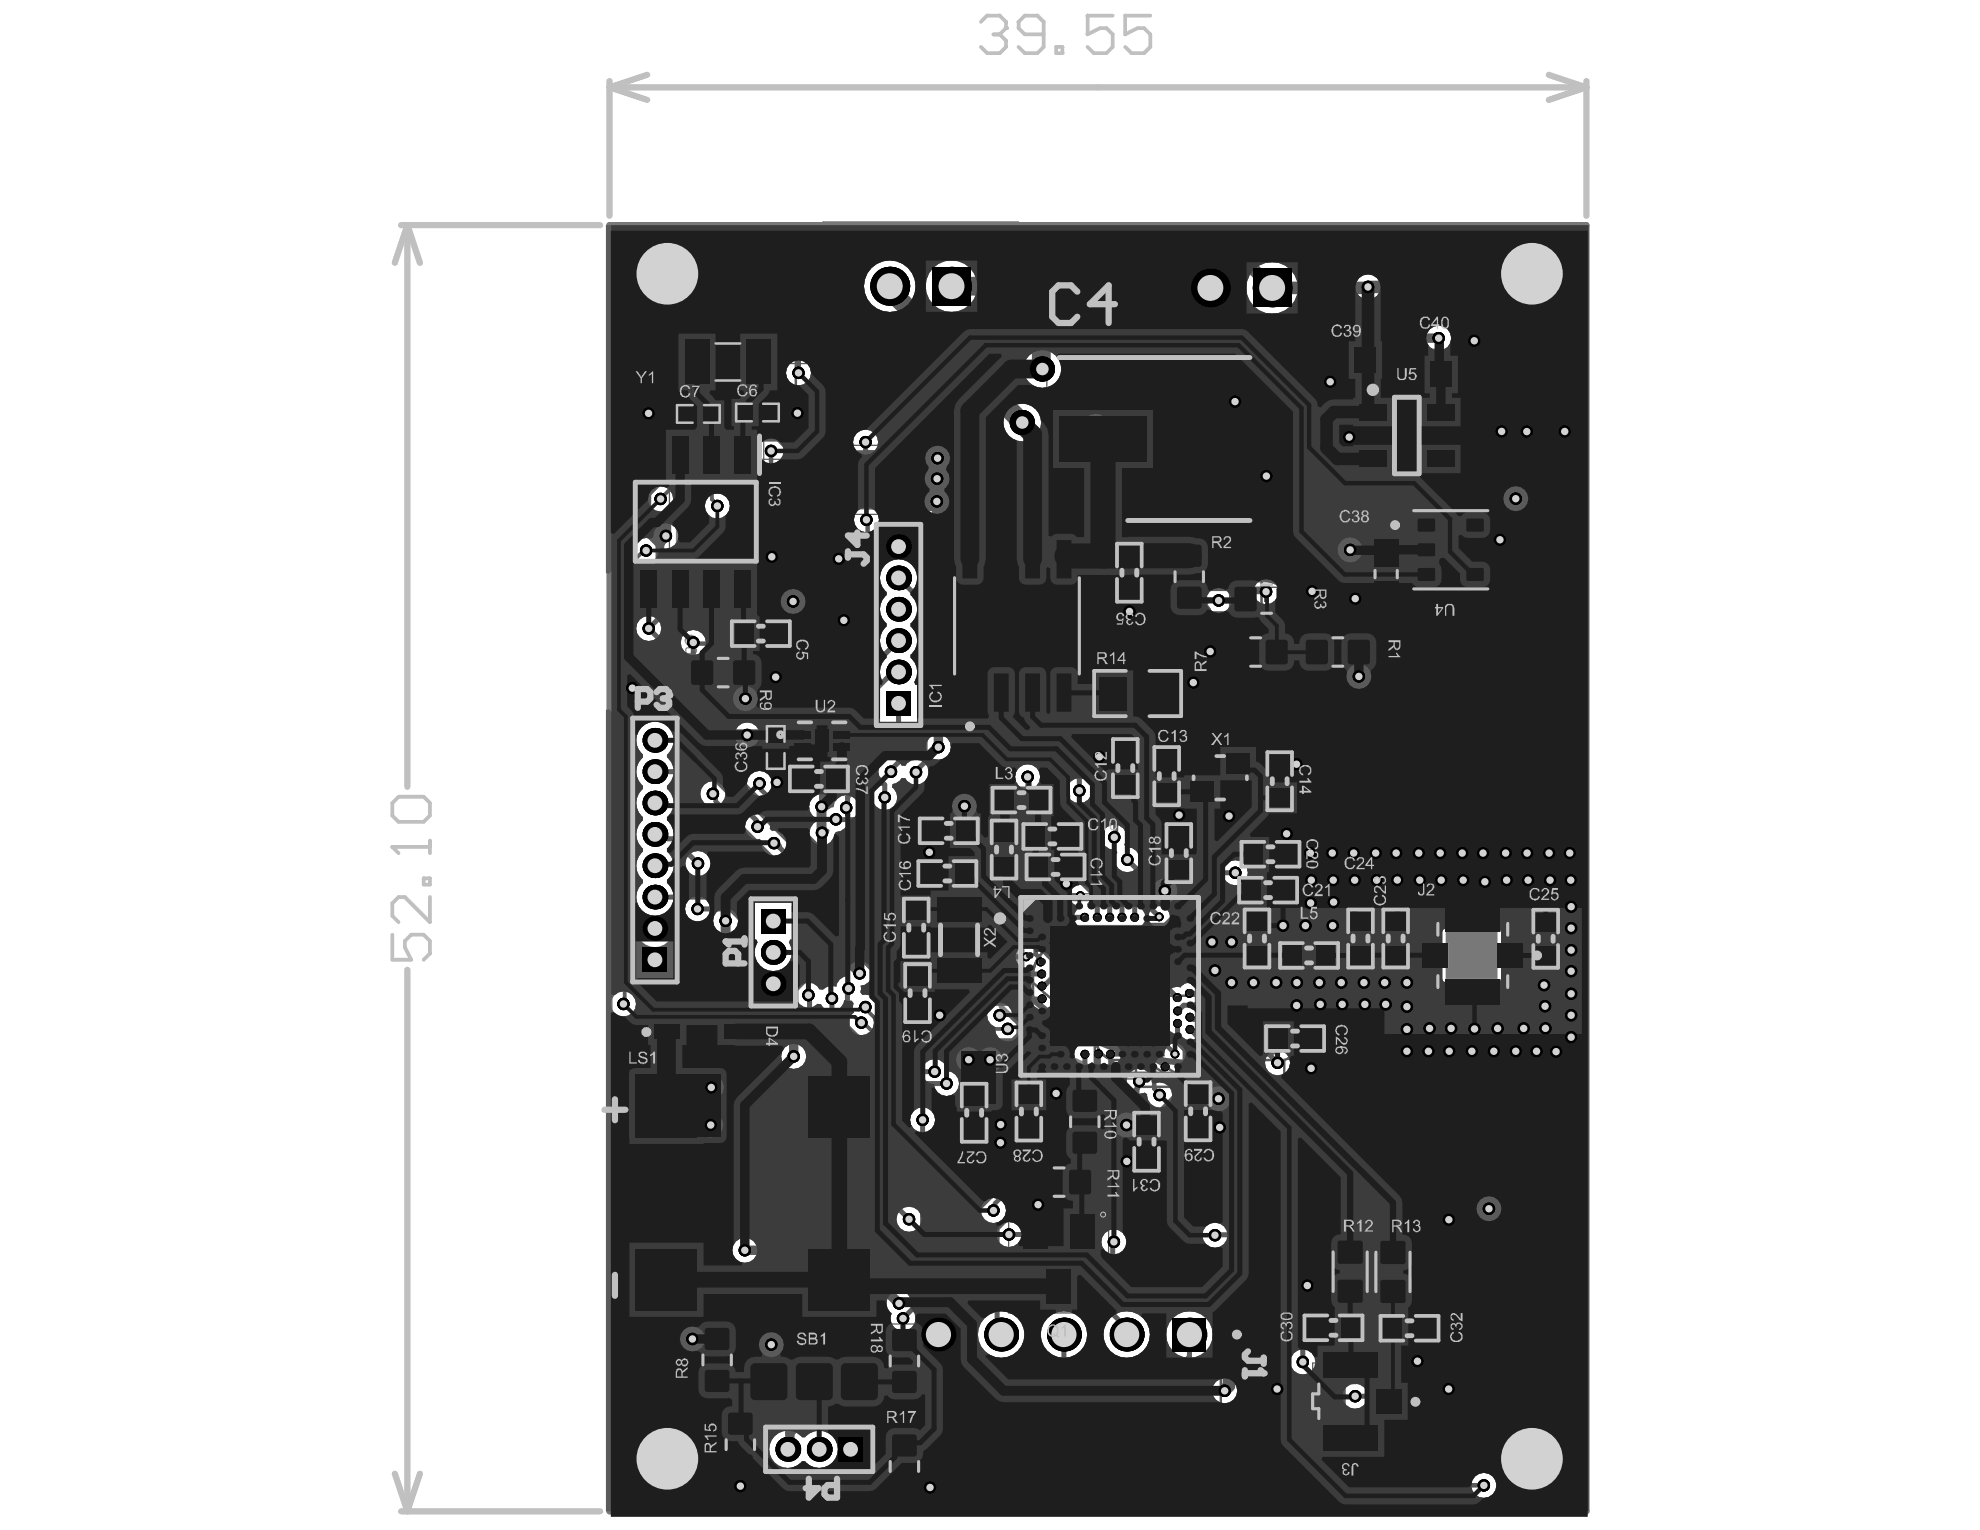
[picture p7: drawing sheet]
<svg xmlns="http://www.w3.org/2000/svg" width="279mm" height="216mm" viewBox="0 0 279 216" stroke-linecap="round" stroke-linejoin="round" font-family="sans-serif">
<g fill="none" stroke="#5a5a5a" stroke-width=".17">
<path d="M110.3 41.5v9.1M111 40.8h3.5M111 51.3h3.5M115.1 41.5v9.1M119.9 63.5v3.5M119.9 68.4v3.5M120.6 67.7h9.1M120.6 62.8h9.1M120.6 72.6h9.1M130.4 63.5v3.5M130.4 68.4v3.5M207.6 172.4v9.1"/>
<path d="M208.3 171.8h3.5M212.5 172.4v9.1M208.3 182.2h3.5"/>
</g>
<g fill="#5a5a5a">
<path d="M209.7 176.6h.7v.7h-.7z" fill-rule="evenodd"/>
<path d="M124.8 64.9h.7v.7h-.7z" fill-rule="evenodd"/>
<path d="M112.4 45.7h.7v.7h-.7z" fill-rule="evenodd"/>
<path d="M124.8 69.8h.7v.7h-.7z" fill-rule="evenodd"/>
</g>
<g fill="none" stroke="#5a5a5a" stroke-width=".17">
<path d="M110.3 50.6a.7 .7 0 0 0 .7 .7M111 40.8a.7 .7 0 0 0-.7 .7M114.5 40.8a.7 .7 0 0 1 .6 .7M115.1 50.6a.7 .7 0 0 1-.6 .7M119.9 67a.7 .7 0 0 0 .7 .7 .68 .68 0 0 0-.7 .7M119.9 71.9a.7 .7 0 0 0 .7 .7M120.6 62.8a.7 .7 0 0 0-.7 .7M129.7 62.8a.7 .7 0 0 1 .7 .7M130.4 67a.7 .7 0 0 1-.7 .7 .68 .68 0 0 1 .7 .7M130.4 71.9a.7 .7 0 0 1-.7 .7M208.3 171.8a.7 .7 0 0 0-.7 .6M211.8 171.8a.7 .7 0 0 1 .7 .6"/>
<path d="M207.6 181.5a.7 .7 0 0 0 .7 .7M212.5 181.5a.7 .7 0 0 1-.7 .7"/>
</g>
<g fill="#5a5a5a">
<path d="M162.6 95.6h1.4v4.5h-1.4z"/>
<path d="M157 95.6h1.4v4.5h-1.4z"/>
<circle cx="164" cy="95.6" r=".21"/>
</g>
<g fill="none" stroke="#5a5a5a" stroke-width=".17">
<path d="M116.1 31.3h27.6v21.8h-27.6zM161.4 31.6h27.5v21.7h-27.5zM147.7 48.4h34.4v27.1h-34.4zM185.9 48.5h8.8v4.6h-8.8zM191.2 55.2h14.6v12.5h-14.6zM201.4 50.5h8.8v4.6h-8.8zM211.8 53.2h8.8v4.6h-8.8zM88.6 60.6h19.2v26h-19.2zM94.5 64.8h20.3v13.4h-20.3zM134.1 75.3h18.8v26h-18.8zM198.6 71.5h12.2v12.2h-12.2zM211.9 63.6h8.8v4.6h-8.8z"/>
<path d="M143.5 126.1h26.2v26.1h-26.2zM199.8 127h16v15.7h-16zM88.8 151h34.9v34.8h-34.9zM187.9 174.2h5.3v10.5h-5.3zM193.9 174.2h5.3v10.5h-5.3zM185.9 189.9h9.4v2.4h.7v2.8h2.6v5.3h-2.6v2.7h-.7v2.5h-9.4v-2.5h-.7v-3.4h-.8v-3.9h.8v-3.5h.7z"/>
</g>
<g fill="none" stroke="#5a5a5a" stroke-width=".35">
<path d="M93.1 44.5h19.2v13.2h-19.2zM95.4 57.2h6.3v2.4h-6.3zM97.6 58.4h1.9M98.5 57.5v1.9M103.7 57h6.3v2.4h-6.3zM105.9 58.2h1.9M106.9 57.3v1.9M190.6 49.4h22.8v22.6h-22.8zM198.5 59.7v3.5M157.6 76.7h3.5v8.2h-3.5zM159.4 79.2v3.2M196.8 61.5h3.5"/>
<path d="M87.1 91.6h8.2v3.5h-8.2zM89.6 93.4h3.2M91.2 91.8v3.1M96.2 92.9h8.2v3.5h-8.2zM98.7 94.7h3.2M100.3 93.1v3.2M103.3 87.7h8.2v3.5h-8.2zM105.8 89.4h3.1M107.4 87.8v3.2M110.3 85.9h8.1v3.5h-8.1zM112.8 87.6h3.1M114.3 86v3.2"/>
<path d="M157.8 80.8h3.1M108.2 102.3h2.5v6.3h-2.5zM108.5 105.5h1.9M109.5 104.5v1.9M111.5 108.2h8.2v3.5h-8.2zM114 109.9h3.1M115.6 108.3v3.2M129.8 115.5h8.2v3.5h-8.2zM132.3 117.2h3.1M133.9 115.7v3.1M139.9 115.8h3.5v8.2h-3.5zM140.1 111.2h8.1v3.4h-8.1z"/>
<path d="M140.1 119.9h3.1M141.7 118.3v3.1M142.6 112.9h3.1M144.1 111.3v3.2M144.4 116.3h8.2v3.5h-8.2zM146.9 118h3.2M148.5 116.5v3.1M157.1 104.3h3.4v8.2h-3.4zM157.2 108.4h3.2M158.8 106.8v3.2M162.9 105.4h3.5v8.2h-3.5zM163.1 109.5h3.1"/>
<path d="M164.6 116.3h3.5v8.2h-3.5zM164.6 107.9v3.2M166.3 118.8v3.2M175.2 118.8h8.2v3.5h-8.2zM178.8 106.1h3.5v8.2h-3.5zM179 110.2h3.1M179.3 119v3.1M180.6 108.7v3.1M127.5 126.8h3.5v8.2h-3.5zM127.7 130.9h3.2M127.7 136h3.5v8.2h-3.5zM129.3 129.3v3.2"/>
<path d="M129.5 138.6v3.1M129.6 121.5h8.2v3.5h-8.2zM132.1 123.3h3.2M132.7 127.8a.7 .7 0 0 0 .7-.7h3.9a.7 .7 0 0 0 .6 .7v9.7a.7 .7 0 0 0-.6 .7h-3.9a.7 .7 0 0 0-.7-.7zM133.7 121.7v3.1M144.9 120.6h8.1v3.5h-8.1zM147.4 122.3h3.1M149 120.8v3.1M154.8 139.2h3.5M156.6 137.4v3.5M164.8 120.4h3.1M174.8 123.9h8.2v3.5h-8.2z"/>
<path d="M175.6 128.3h3.5v8.2h-3.5zM175.8 132.4h3.1M177.4 125.6h3.1M177.4 130.9v3.1M177.7 120.5h3.1M178.9 124v3.2M180.6 133.1h8.2v3.5h-8.2zM183.2 134.8h3.1M184.7 133.3v3.1M190.2 128.3h3.5v8.2h-3.5zM190.4 132.4h3.2M192 130.9v3.1"/>
<path d="M195.2 128.3h3.5v8.2h-3.5zM195.4 132.4h3.1M196.9 130.9v3.1M216.4 128.4h3.5v8.2h-3.5zM216.5 132.5h3.2M218.1 130.9v3.1M127.9 140.1h3.1M135.7 152.9h3.5v8.2h-3.5zM135.9 157h3.1M137.5 155.5v3.1M143.4 152.8h3.5v8.1h-3.5zM143.6 156.8h3.1"/>
<path d="M145.2 155.3v3.1M160 157h3.5v8.2h-3.5zM161.8 159.5v3.2M167.3 152.7h3.5v8.2h-3.5zM167.5 156.8h3.1M169.1 155.2v3.2M178.6 144.8h8.2v3.5h-8.2zM181.2 146.6h3.1M182.7 145v3.1M160.2 161.1h3.2M203.1 173.4h3.5v8.1h-3.5zM203.3 177.5h3.1"/>
<path d="M204.9 175.9v3.1M184.1 185.6h8.2v3.5h-8.2zM186.6 187.4h3.1M188.2 185.8v3.1M194.8 185.7h8.2v3.5h-8.2zM197.3 187.4h3.2M198.9 185.9v3.1"/>
</g>
<path d="M109.2 79.1h11.7v5.5h-11.7zM192.9 75.2h5.4v11.6h-5.4zM157 95.6h7v4.5h-7zM142.3 170.1h14.1v15.2h-14.1z" fill="none" stroke="#5a5a5a" stroke-width=".18"/>
<path d="M91.2 142.4h15.7v6.3h-15.7z" fill="none" stroke="#5a5a5a" stroke-width=".44"/>
<g fill="#5a5a5a">
<path d="M194 78.1h3.3v1.7h-3.3z"/>
<path d="M194 82.2h3.3v1.7h-3.3z"/>
<path d="M112.1 80.2h1.8v3.3h-1.8z"/>
<path d="M116.2 80.2h1.7v3.3h-1.7z"/>
<path d="M151.9 173.1h1.6v2.1h-1.6z"/>
<path d="M145.3 173.1h1.6v2.1h-1.6z"/>
<path d="M148.6 180.1h1.6v2.1h-1.6z"/>
</g>
<g fill="none" stroke="#5a5a5a" stroke-width=".44">
<path d="M117 32.2h25.8v20h-25.8zM162.3 32.4h25.8v20.1h-25.8zM95.9 66.3h17.5v10.4h-17.5zM199.5 72.4h10.4v10.4h-10.4zM135 81.5h17v13.6h-17zM203.3 130.3h9.1v9.1h-9.1zM91.4 153.6h29.7v29.6h-29.7zM96.1 143.4v4.3M102 143.4v4.3M148.5 175.4h-4.2v4.5h10.1v-4.5h-4.1M188.8 176.3h3.5v6.3h-3.5zM194.8 176.4h3.5v6.2h-3.5z"/>
<path d="M186.1 193.2h1.4v-.7h6.3v.7h1.4v3.5h.8v2.1h-.8v3.5h-1.4v.7h-6.3v-.7h-1.4v-3.5h-.9v-2.1h.9z"/>
</g>
<g fill="none" stroke="#5a5a5a" stroke-width=".35">
<path d="M96.7 57.5h3.7v1.9h-3.7zM105.1 57.3h3.6v1.9h-3.6zM153.4 56.2l5.7-5.7h17.3v22.9h-17.3l-5.7-5.7zM187.5 49.4h5.6v2.8h-5.6zM195.4 56.1h6.3v10.8h-6.3zM197.6 52.9h8.8v15.6h-8.8zM203 51.4h5.6v2.8h-5.6zM213.4 54.1h5.6v2.8h-5.6zM89.6 66.8h17.1v13.6h-17.1zM102.3 66.8l4.4 4.5M154.5 78.6v14.1l-.4 .9-.4 .8a4.3 4.3 0 0 1-7.1 0l-.4-.8-.4-.9v-3.8l-3.1 3.2-1.4 1.8M157.1 75.2a3.6 3.6 0 0 1-2.2 3.2l-3.7 1.7-3.3 1.9a43.6 43.6 0 0 0-4.9 3.8l-1.7 1.6v11.4l7 7.1v17.7l-7 7.1v11.4l3.1 2.8 3.4 2.5 3.4 2 4.3 2a3.4 3.4 0 0 1 1.3 1.5l.3 1.4"/>
<path d="M157.1 79.9l-.6 .2M157.8 77.9h3.1v5.9h-3.1zM160.3 64.9v38.2h17.7v-38.2M160.3 65.6h2M160.3 79.2h2M160.6 65.9h17.1v12.3h-17.1zM162.3 65.9v-1h-5.2v15M162.3 78.2v1.7h-5.2M162.5 65.9v-6.9h13.3v6.9M162.5 78.2l.1 18.8M175.8 78.2v18.3l-.2 .7-.4 .7a2.22 2.22 0 0 1-3.4 0l-.5-.8M176 65.9v-1h5.2v15"/>
<path d="M176 78.2v1.7h5.2M176 65.6h2M176 79.2h2M181.2 75.2a3.6 3.6 0 0 0 2.2 3.2l2.2 1a39.7 39.7 0 0 1 9.7 6.4l1.7 1.6v54.7l-1.7 1.6a39.7 39.7 0 0 1-9.7 6.4l-2.2 1a3.5 3.5 0 0 0-2.2 3.2M181.2 79.9l.7 .3M183.8 78.6v13.3l.1 1 .5 1.2a4.3 4.3 0 0 0 2.2 1.9M194.1 79.8v2.5M197.1 79.8v2.5M213.5 64.5h5.6v2.8h-5.6zM88.2 91.8h6v3.1h-6zM97.4 93.1h5.9v3.2h-5.9zM104.4 87.8h5.9v3.2h-5.9z"/>
<path d="M111.4 86h5.9v3.2h-5.9zM113.8 83.4h2.5M113.8 80.4h2.5M148.5 96a28.9 28.9 0 0 0-4.1 5.9M154.5 84.7a34.8 34.8 0 0 0-8.7 6.1M154.6 82.5l-.1 .7M154.6 82.5h.1M154.6 82.4v.1M154.6 82.4h.1M154.7 82.3l-.1 .1M154.7 82.3h.1M154.7 82.2h.1"/>
<path d="M154.7 82.2v.1M154.7 82v.1M154.8 81.9l-.1 .3M154.8 81.9h.1M155.1 81.3l-.3 .6M155.8 80.5l-.7 .8M155.9 80.5h-.1M155.9 80.4l-.1 .1M156 80.4l-.1 .1M156 80.4h.1M156.1 80.4h-.1M156.1 80.3h.1"/>
<path d="M156.2 80.3h.1M156.2 80.3l-.2 .1M156.3 80.2h.1M156.3 80.2l-.1 .1M156.4 80.2h-.1M156.4 80.2h.1M156.5 80.1l-.2 .1M156.5 80.1h.1M160.3 88.3l-2 .8-1.9 .9-1.9 1M160.3 83h2.2M162.6 97v.1M162.6 97.1l.4 .8 .7 .5"/>
<path d="M164.1 96.8v.4M164.1 96.8h.1M164.1 96.7v.1M164.1 96.7h.1M164.1 97.2h.1M164.2 97.2v.1M164.2 96.7h-.1M164.2 96.6h.1M164.2 96.6v.1M164.2 97.3h.1M164.2 97.3v.1M164.2 97.4h.1"/>
<path d="M164.2 96.5h.1M164.3 97.4h.1M164.3 96.5h-.1M164.3 96.5h.1M164.3 96.5a.7 .7 0 0 1 1.2 .3 .7 .7 0 0 1-1 .8M164.3 97.4v.1M164.3 97.5h.1M164.4 97.5h.1M164.4 97.5l.1 .1M164.5 97.6h.1M167.6 86l-.1 .6-.5 9.9-.1 .7-.4 .7a2.27 2.27 0 0 1-2.8 .5M167.6 86h.1"/>
<path d="M167.7 85.9l-.1 .1M167.7 85.9h.1M169.8 85.2l-.6-.2-.6 .1-.6 .4-.3 .4M169.8 85.2l.6 .4 .3 .5M170.7 86.1v.1M170.7 86.2v.1M170.7 86.3h.1M170.7 86.3l.1 .1M170.8 86.4h.1M170.8 86.4v.1M170.8 86.5h.1M170.8 86.5v.1"/>
<path d="M170.8 86.6l.5 10.4M171.3 97v.1M175.8 83h2.2M178 88.3l2 .8 1.9 .9 1.9 1M181.8 80.1l.1 .1M181.9 80.1v.1M181.9 80.2h.1M181.9 80.2l.2 .1M182 80.2h.1M182.1 80.3h.1M182.2 80.3l.1 .1M182.3 80.4h.1"/>
<path d="M182.3 80.4l.1 .1M182.4 80.5h.1M182.5 80.5v.1M182.5 80.6h.1M182.6 80.6h.1M182.6 80.6l.8 1.1M182.6 80.7h.1M182.7 80.7v.1M183.4 81.7h.1M183.4 81.7l.1 .3M183.5 81.9h.1M183.5 82h.1"/>
<path d="M183.6 82v.1M183.6 82h.1M183.6 82.1v.1M183.6 82.1h.1M183.6 82.2h.1M183.6 82.2l.1 .1M183.7 82.3h.1M183.7 82.3v.1M183.7 82.3v.2M183.7 82.4v.1M183.7 82.5h.1M183.7 82.5l.1 .7"/>
<path d="M183.8 84.7a34.8 34.8 0 0 1 8.7 6.1M189.8 96a27.9 27.9 0 0 1 5.1 8 27.9 27.9 0 0 1-3.9 28l-1.2 1.5M197 93.9l-1.4-1.8-1.5-1.6-1.6-1.6-.1 3.8-.5 1.4a4.3 4.3 0 0 1-5.3 1.9M108.5 103.6h1.9v3.7h-1.9zM112.6 108.3h5.9v3.2h-5.9zM130.9 115.7h5.9v3.1h-5.9zM140.1 116.9h3.1v5.9h-3.1zM141.2 111.3h5.9v3.2h-5.9zM145.5 116.5h6v3.1h-6zM157.2 105.4h3.2v5.9h-3.2zM163.1 106.6h3.1v5.9h-3.1zM164.8 117.4h3.1v5.9h-3.1z"/>
<path d="M168.5 106.8h7.3v5.9h-7.3zM176.3 119h5.9v3.1h-5.9zM179 107.3h3.1v5.9h-3.1zM127.7 127.9h3.2v6h-3.2zM127.9 137.2h3.1v5.9h-3.1zM130.7 121.7h5.9v3.1h-5.9zM132.7 127.1h5.2v11.1h-5.2zM141.3 135.6l1.4 1.7 3.1 3.2v-3.7l.3-.8 .4-.8a4.3 4.3 0 0 1 7.5 .3l.4 1.2 .1 .9v13.3M144.4 127.5a29 29 0 0 0 4.1 6M144.4 127h24.4v24.4h-24.4zM145.8 138.7a34.2 34.2 0 0 0 8.7 6.1M146 120.8h5.9v3.1h-5.9z"/>
<path d="M154.5 138.5a28.8 28.8 0 0 0 7.8 3.3M167.1 136.9l.4 .1M169.6 133.3v-1.7h-.7v1.7h-1.7v.8h1.7v1.7h.7v-1.7h1.7v-.8M172.8 136.2a7 7 0 0 1-5.3 .8M172.8 136.2a6.9 6.9 0 0 0 2.9-4.1l.3-1.7h-13.7l.2 1.5 .6 1.6a6.6 6.6 0 0 0 4 3.4M175.8 129.5h3.1v5.9h-3.1zM176 124h5.9v3.2h-5.9zM181.8 133.3h5.9v3.1h-5.9zM183.8 138.5a28 28 0 0 1-7.8 3.3M190.4 129.5h3.2v5.9h-3.2zM192.5 138.7a32.5 32.5 0 0 1-8.7 6.1M195.4 129.5h3.1v5.9h-3.1z"/>
<path d="M197 135.6l-1.4 1.7-3.1 3.2-.1-3.7-.4-1.3a4.4 4.4 0 0 0-7.7 0l-.4 1-.1 1.1v13.3M216.5 129.5h3.2v5.9h-3.2zM135.9 154.1h3.1v5.9h-3.1zM143.6 153.9h3.1v5.9h-3.1zM154.5 146.3l.1 .6M154.6 146.9h.1M154.6 146.9l.4 1.1 .7 .8M155.7 148.8l.7 .5 .7 .3M157.1 149.6v15.8h5.2v-1.9M157.1 149.6h4.2M160.2 158.1h3.2v6h-3.2zM160.3 149.6v15.8"/>
<path d="M160.3 150.3h2M160.6 153.4h17.1v10.1h-17.1zM162.3 149.3v-8.8h13.7v8.8M165.6 153.4v-1.2l-11-6.6 .4-.7 10.6 6.4h7.1l10.6-6.4 .4 .7-11 6.6v1.2M167.5 153.9h3.1v5.9h-3.1zM176 150.3h2M177 149.6h4.2M178 149.6v15.8M179.8 145h5.9v3.1h-5.9zM181.2 149.6v15.8h-5.2v-1.9M181.8 149.3l-.6 .3M181.9 149.3h-.1"/>
<path d="M182.2 149.2h.1M182.4 149l-.5 .3M182.5 149h-.1M183.6 147.3l-.5 1-.6 .7M183.6 147.3h.1M183.8 146.3l-.2 1M160.3 163.9h2M162.5 163.5v7h13.3v-7M176 163.9h2M203.3 174.5h3.1v5.9h-3.1zM128 193.5h44.3v20h-44.3zM185.2 185.8h5.9v3.1h-5.9z"/>
<path d="M195.9 185.9h6v3.1h-6zM128 202.4h44.3"/>
<circle cx="169.2" cy="71.7" r="2.07"/>
<circle cx="173.5" cy="97" r=".7"/>
<circle cx="147.9" cy="130.5" r="1.3"/>
<circle cx="169.2" cy="158.6" r="2.07"/>
</g>
<g fill="none" stroke="#5a5a5a" stroke-width=".14">
<path d="M113.1 102.4h5.8v4.3h-5.8zM114.9 102.4a1.06 1.06 0 0 0 1.1 1 1.06 1.06 0 0 0 1.1-1"/>
<circle cx="114.4" cy="103.7" r=".27"/>
</g>
<g fill="none" stroke="#5a5a5a" stroke-width=".7">
<path d="M97.1 48.5h11.2v5.2h-11.2z"/>
<circle cx="145.4" cy="40.4" r=".35"/>
<circle cx="190.6" cy="40.6" r=".35"/>
<circle cx="196.9" cy="74.1" r=".35"/>
<circle cx="112" cy="80.2" r=".35"/>
<circle cx="136.9" cy="102.5" r=".35"/>
<circle cx="216.9" cy="134.8" r=".35"/>
<circle cx="174.5" cy="188.3" r=".35"/>
<circle cx="199.7" cy="197.8" r=".35"/>
</g>
<g fill="none" stroke="#5a5a5a" stroke-width=".17">
<path d="M111.1 43h3.3v6.1h-3.3zM123.5 63.6h3.3M123.5 63.6h-1.4v3.3h6.1v-3.3h-1.4M126.8 68.5h1.4v3.3h-6.1v-3.3h4.7M165.4 76.8v9.1M166.1 76.2h3.5M166.2 78.3h3.3v6.1h-3.3zM170.3 76.8v9.1M96.8 93.2v3.5M97.5 97.4h9.1M97.5 92.5h9.1M99 93.3h6.1v3.3h-6.1z"/>
<path d="M107.3 93.2v3.5M166.1 86.6h3.5M172 90.3v3.5M172.7 94.4h9M172.7 89.6h9M173.5 82.8v3.5M174.1 90.4h6.1v3.3h-6.1zM174.2 82.1h9.1M174.2 87h9.1M175.7 82.9h6.1v3.3h-6.1zM182.4 90.3v3.5M183.6 90.3v3.4"/>
<path d="M184 82.8v3.5M184.3 94.4h9M184.3 89.6h9M185.7 90.4h6.1v3.3h-6.1zM194 90.3v3.4M150.6 153.8v9M151.3 153.1h3.5M151.4 155.2h3.3v6.1h-3.3zM155.5 153.8v9M144.2 165.1v3.4M144.9 169.2h9.1M144.9 164.4h9.1"/>
<path d="M147.8 165.2h-1.4v3.3h6.1v-3.3h-1.4M147.8 165.2h3.3M151.3 163.5h3.5M154.7 165.1v3.4M208.4 173.9h3.3v6.1h-3.3zM98.8 187.4v9M99.4 197.1h3.5M99.4 186.7h3.5M99.5 190.2v-1.3h3.3v6.1h-3.3v-1.4M99.5 190.2v3.4M102 199.3v9.1M102.7 198.6h3.5"/>
<path d="M103.6 187.4v9M106.9 199.3v9.1M125.2 187.5v9.1M125.9 197.3h3.5M125.9 186.8h3.5M129.3 190.4v3.3M129.3 190.4v-1.4h-3.3v6.1h3.3v-1.4M130.1 187.5v9.1M102.7 209.1h3.5M102.8 202.2v-1.4h3.3v6.1h-3.3v-1.4M102.8 202.2v3.3M125.2 202.4v9.1"/>
<path d="M125.9 212.2h3.5M125.9 201.7h3.5M129.3 205.3v3.3M129.3 205.3v-1.4h-3.3v6.1h3.3v-1.4M130.1 202.4v9.1"/>
</g>
<g fill="none" stroke="#5a5a5a" stroke-width=".27">
<path d="M159.1 79.3l-.2-.2v-.5l.2-.2h.9l.2 .2v.5l-.2 .2M159.1 79.8l-.2 .2v.4l.2 .2h.2l.2-.2M160 79.8l.2 .2v.4l-.2 .2h-.2M91.6 93.2l-.2-.2v-.2l.2-.3h.4l.3 .3v.2l-.3 .2M91.6 93.2l-.2 .2v.2l.2 .3h.4l.3-.3v-.2l-.3-.2M91.6 93.2h.4M92.7 92.8l.2-.3h.5l.2 .3v.8l-.2 .3h-.5l-.2-.3M98.8 94.4l-.2-.2h-.5l-.2 .2v.9l.2 .2h.5l.2-.2M99.3 94.4l.2-.2h.4l.2 .2v.9l-.2 .2h-.4l-.2-.2v-.2l.2-.2h.6M105.9 88.8l-.3-.2h-.4l-.2 .2v.9l.2 .2h.4l.3-.2M107.2 88.6h-.9v.6l.4-.2h.3l.2 .2v.5l-.2 .2h-.5l-.2-.2M112.8 87.3l-.2-.2h-.4l-.2 .2v.9l.2 .3h.4l.2-.3"/>
<path d="M113.3 87.3l.2-.2h.5l.2 .2v.3l-.2 .2M113.7 87.8h.3M114 87.8l.2 .2M114.2 88h.1M114.2 88v.2l-.2 .3h-.5l-.2-.3M115.3 87.1v1.4l-.7-.7h.9M159.1 81.1l-.2 .2v.4l.2 .3h.4l.3-.3-.3-.6h.7v.9M159.5 80.4l.3 .2M159.5 80.2v.2M159.8 80.6h.1M114.1 109.3l-.3-.2h-.4l-.2 .2v.9l.2 .2h.4l.3-.2M114.5 109.3l.2-.2h.5l.2 .2v.2"/>
<path d="M114.9 109.7h.3M115.2 109.7l.2 .3v.2l-.2 .2h-.5l-.2-.2M115.4 109.5h.1M115.4 109.5l-.2 .2M115.8 109.1h.9v.2l-.9 .9v.2M133.8 116.7v.3l-.9 .8v.3h.9M134.5 116.7h.4M134.7 118.1h.1M134.7 116.7v1.4M134.9 117.8l-.2 .3M135.4 117l.2-.3h.4l.3 .3v.8l-.3 .3h-.4l-.2-.3M141 119.4h1.3l-.7-.6v.9"/>
<path d="M142.3 117.4h-1.3v.9M144.4 113.1h.1M144.4 113.1v.2l.2 .2h.4l.3-.2M144.6 112.9l-.2 .2M144.6 112.9h.2M145.3 112.4l-.3-.2h-.4l-.2 .2v.2l.2 .3M145.7 112.2h.9v1.3M147.6 117.8l.2-.3h.4l.3 .3v.8l-.3 .3h-.4l-.2-.3zM149.1 117.5h.5M149.3 118.9h.1M149.3 117.5v1.4M149.6 118.6l-.3 .3"/>
<path d="M150 117.8l.2-.3h.5l.2 .3v.8l-.2 .3h-.5l-.2-.3M158 109.2h.1M158 109.2h1.3M158 109.2l.2 .2M158.2 109.9l-.2 .2v.5l.2 .2h.9l.2-.2v-.5l-.2-.2M159.3 107.5v.8l-.9-.8h-.2l-.2 .2v.4l.2 .2M159.3 109v.4M163.8 110.4h.1M163.8 110.4h1.3M163.8 110.4l.2 .2M164 111l-.2 .2v.5l.2 .2h.9l.2-.2v-.5l-.2-.2M164.2 108.6h.1"/>
<path d="M164.2 108.6h-.2l-.2 .2v.4l.2 .3M164.2 108.6l.3 .2M164.5 108.8l.2-.2h.2l.2 .2v.4l-.2 .3M164.5 108.8v.2M165.1 110.1v.5M166.2 119.7l-.2-.2h-.3l-.2 .2v.4l.2 .2h.3l.2-.2M166.2 119.7l.2-.2h.2l.2 .2v.4l-.2 .2h-.2l-.2-.2M166.2 119.7v.4M177.8 119.9l-.2-.2h-.5l-.2 .2v.9l.2 .2h.5l.2-.2M178.2 119.9l.2-.2h.5l.2 .2v.3l-.9 .8h.9M179.5 119.9l.3-.2h.4l.2 .2v.9l-.2 .2h-.4l-.3-.2zM179.7 111.1h.1"/>
<path d="M179.7 111.1h1.4M179.7 111.1l.3 .2M180 111.7l-.3 .3v.4l.3 .2h.8l.3-.2v-.4l-.3-.3M180.4 109.3v.9l-.7-.7h1.4M181.1 110.9v.4M128.8 129.8v.5M128.8 130.1h1.3M129 139.1v.4M129 139.3h1.3M129 129.4l-.2-.2v-.5l.2-.2h.9l.2 .2v.5l-.2 .2M129 130.9l-.2 .3v.4l.2 .2h.5l.2-.2-.2-.7h.6v.9M129.2 138.6l-.2-.2v-.4l.2-.3h.9l.2 .3v.4l-.2 .2"/>
<path d="M129.9 129.8l.2 .3M130.1 139.1l.2 .2M130.1 130.1h.1M130.3 139.3h.1M132.8 123l.2-.2h.4l.2 .2v.4h-.6l-.2-.2zM133.6 123.4l-.4 .5-.4 .2M134.3 122.8h.4M134.5 124.1h.1M134.5 122.8v1.3M134.7 123.9l-.2 .2M135.2 123l.2-.2h.4l.3 .2v.9l-.3 .2h-.4l-.2-.2M147.5 121.7l-.3-.2h-.4l-.2 .2v.9l.2 .2h.4l.3-.2"/>
<path d="M147.9 122.8h.4M148.1 121.5h.1M148.1 121.5v1.3M148.1 121.5l-.2 .2M149 122.8h.4M149.2 121.5h.1M149.2 121.5v1.3M149.2 121.5l-.2 .2M165.5 121.2h.1M165.5 121.2h1.3M165.5 121.2l.2 .2M165.7 121.9l-.2 .2v.4l.2 .3h.9l.2-.3v-.4l-.2-.2"/>
<path d="M166.8 121v.4M177.1 130.9l-.2-.2v-.4l.2-.3h.9l.2 .3v.4l-.2 .2M178 131.4l.2 .2v.4l-.2 .3h-.2l-.9-.9v.9M178 132.7l.2 .2v.5l-.2 .2h-.2l-.9-.9v.9M178.2 125.1h.5M178.5 126.4h.1M178.5 125.1v1.3M178.7 126.2l-.2 .2M179.1 125.1h.9l-.9 .9v.2l.2 .2h.5l.2-.2M180.4 125.3l.3-.2h.4l.2 .2v.9l-.2 .2h-.4l-.3-.2M182.3 134.2v1.3h.9M184.5 134.2h-.9v.7l.5-.3h.2l.2 .3v.4l-.2 .2h-.5l-.2-.2"/>
<path d="M191.4 133.9l-.3 .3v.4l.3 .2h.9l.2-.2v-.4l-.2-.3M191.8 131.3v.9l-.7-.7h1.4M192.5 132.6v.9l-.9-.9h-.2l-.3 .2v.5l.3 .2M196.7 130.9l-.3-.2v-.4l.3-.3h.9l.2 .3v.4l-.2 .2M196.7 132.7l-.3 .2v.5l.3 .2h.2l.2-.2M197.1 133.4l.2 .2M197.1 133.1v.3M197.3 133.6h.1M197.6 131.4l.2 .2v.4l-.2 .3h-.3l-.9-.9v.9M197.6 132.7l.2 .2v.5l-.2 .2h-.3M217.3 131.3v.9h.6l-.2-.4v-.3l.2-.2h.5l.2 .2v.5l-.2 .2M217.5 134l-.2 .2v.4l.2 .3h.9l.2-.3v-.4l-.2-.2"/>
<path d="M218.6 132.6v.9l-.9-.9h-.2l-.2 .3v.4l.2 .2M129.2 140.2l-.2 .2v.4l.2 .3h.9l.2-.3v-.4l-.2-.2h-.2l-.3 .2v.7M137 157.3h.2l.9 .9h.2v-.9M137.2 155.5l-.2-.2v-.4l.2-.3h.9l.2 .3v.4l-.2 .2M138.1 156l.2 .2v.4l-.2 .2h-.2l-.9-.8v.8M144.9 155.3l-.2-.2v-.4l.2-.2h.9l.2 .2v.4l-.2 .2M145.4 157.3l.2-.2h.2l.2 .2v.5l-.2 .2h-.2l-.2-.2M145.4 157.3l-.3-.2h-.2l-.2 .2v.5l.2 .2h.2l.3-.2M145.4 157.3v.5M145.8 155.8l.2 .2v.4l-.2 .3h-.2l-.9-.9v.9M161.5 159.6l-.2-.2v-.5l.2-.2h.9l.2 .2v.5l-.2 .2M168.8 157.1l-.2 .2v.4l.2 .3h.9l.2-.3v-.4l-.2-.2h-.2l-.3 .2v.7"/>
<path d="M168.8 155.3l-.2-.2v-.5l.2-.2h.9l.2 .2v.5l-.2 .2M169.7 155.8l.2 .2v.4l-.2 .2h-.2l-.9-.8v.8M181.2 145.9l-.2-.2h-.4l-.2 .2v.9l.2 .2h.4l.2-.2M181.7 145.9l.2-.2h.4l.3 .2v.3l-.9 .8h.9M183 146.4h.7l.2 .2v.2l-.2 .2h-.5l-.2-.2zM183.9 145.7l-.4 .2-.5 .5M161.3 161.4v.4M161.3 161.6h1.3M161.5 160l-.2 .3v.4l.2 .2h.2l.3-.2M162 160.7l.2 .2M162 160.5v.2M162.2 160.9h.1"/>
<path d="M162.4 160l.2 .3v.4l-.2 .2h-.2M162.4 161.4l.2 .2M162.6 161.6h.1M204.6 179l-.2 .2v.4l.2 .2h.9l.2-.2v-.4l-.2-.2M205 176.5l-.2-.2h-.2l-.2 .2v.5l.2 .2M205 177.8l-.2-.2h-.2l-.2 .2v.5l.2 .2M205 176.5v.2M205 177.8v.3M205.2 177.6h.1M205.2 176.3h.1M205.2 176.3h.3l.2 .2v.5l-.2 .2M205.2 177.6h.3l.2 .2v.5l-.2 .2"/>
<path d="M205.2 177.6l-.2 .2M205.2 176.3l-.2 .2M187 187.1l.2-.2h.5l.2 .2v.9l-.2 .2h-.5l-.2-.2zM188.3 187.8h.1M188.3 187.8v.2l.3 .2h.4l.2-.2M188.6 187.5l-.3 .3M188.6 187.5h.2M189.2 187.1l-.2-.2h-.4l-.3 .2v.2l.3 .2M189.7 187.1l.2-.2h.4l.3 .2v.9l-.3 .2h-.4l-.2-.2M190.7 194.1l.2-.2h.4l.3 .2v.2l-.3 .2h-.4l-.2 .3v.2l.2 .2h.4l.3-.2M192 195.2v-1.3l.4 .4 .5-.4v1.3M193.3 193.9h.5"/>
<path d="M193.3 195l.3 .2M193.6 195.2h.1M193.6 193.9v1.3M197.7 186.9h.9l-.9 .9v.2l.3 .3h.4l.2-.3M199.1 187.8h.1M199.1 187.8v.2l.2 .3h.4l.3-.3M199.3 187.6l-.2 .2M199.3 187.6h.2M200 187.2l-.3-.3h-.4l-.2 .3v.2l.2 .2M200.4 187.2l.2-.3h.5l.2 .3v.8l-.2 .3h-.5l-.2-.3"/>
</g>
<g fill="none" stroke="#5a5a5a" stroke-width=".18">
<path d="M97.7 58.1l-.1-.2h-.4l-.2 .2v.7l.2 .1h.4l.1-.1M98.1 57.9h.7v.2l-.7 .7v.1M106.6 57.9l.2-.2h.4l.1 .2v.3h-.5l-.2-.2zM107.3 58.2l-.3 .4-.4 .1M107.7 57.9l.2-.2h.3l.2 .2v.7l-.2 .1h-.3l-.2-.1M108.9 104.1l.2 .4 .4 .4M109.1 106.3l-.2 .2v.3l.2 .2h.7l.2-.2v-.3l-.2-.2M109.3 105.2h.1M109.3 105.2h-.2l-.2 .2v.3l.2 .2M109.3 105.2l.2 .2M109.5 104.3l.1-.2h.2l.2 .2v.4l-.2 .2h-.3zM109.5 105.4l.1-.2h.2l.2 .2v.3l-.2 .2"/>
<path d="M109.5 105.4v.2M171.3 109.3l.7 1.1M172 109.3l-.7 1.1M172.4 110.4h.3M172.6 109.3h.1M172.6 109.3v1.1M172.6 109.3l-.2 .2M134.7 131.7l1 .7M135.6 132.7l.1 .2v.3l-.1 .2h-.2l-.7-.7v.7M135.7 131.7l-1 .7M156 138.7v.8l.1 .2h.4l.2-.2v-.8M157 138.8l.2-.1h.4l.1 .1v.2"/>
<path d="M157.4 139.2h.2M157.6 139.2l.1 .2v.1l-.1 .2h-.4l-.2-.2M157.7 139h.1M157.7 139l-.1 .2"/>
</g>
<circle cx="169.2" cy="115.2" r="34.9" fill="none" stroke="#5a5a5a" stroke-width=".87"/>
<g fill="#5a5a5a">
<path d="M188.4 91.7h.7v.7h-.7z" fill-rule="evenodd"/>
<path d="M127.3 191.7h.7v.7h-.7z" fill-rule="evenodd"/>
<path d="M127.3 206.6h.7v.7h-.7z" fill-rule="evenodd"/>
<path d="M104.1 203.5h.7v.7h-.7z" fill-rule="evenodd"/>
<path d="M176.8 91.7h.7v.7h-.7z" fill-rule="evenodd"/>
<path d="M101.7 94.6h.7v.7h-.7z" fill-rule="evenodd"/>
<path d="M100.8 191.6h.7v.6h-.7z" fill-rule="evenodd"/>
<path d="M178.4 84.2h.7v.7h-.7z" fill-rule="evenodd"/>
<path d="M167.5 81h.7v.7h-.7z" fill-rule="evenodd"/>
<path d="M149.1 166.5h.7v.7h-.7z" fill-rule="evenodd"/>
<path d="M152.7 157.9h.7v.7h-.7z" fill-rule="evenodd"/>
</g>
<g fill="none" stroke="#5a5a5a" stroke-width=".17">
<path d="M166.1 76.2a.7 .7 0 0 0-.7 .6M169.6 76.2a.7 .7 0 0 1 .7 .6M96.8 96.7a.7 .7 0 0 0 .7 .7M97.5 92.5a.7 .7 0 0 0-.7 .7M106.6 92.5a.7 .7 0 0 1 .7 .7M107.3 96.7a.7 .7 0 0 1-.7 .7M165.4 85.9a.7 .7 0 0 0 .7 .7M170.3 85.9a.7 .7 0 0 1-.7 .7M172 93.8a.7 .7 0 0 0 .7 .6M172.7 89.6a.7 .7 0 0 0-.7 .7M173.5 86.3a.7 .7 0 0 0 .7 .7M174.2 82.1a.7 .7 0 0 0-.7 .7"/>
<path d="M181.7 89.6a.7 .7 0 0 1 .7 .7M182.4 93.8a.7 .7 0 0 1-.7 .6M183.3 82.1a.7 .7 0 0 1 .7 .7M183.6 93.7a.7 .7 0 0 0 .7 .7M184 86.3a.7 .7 0 0 1-.7 .7M184.3 89.6a.7 .7 0 0 0-.7 .7M193.3 89.6a.7 .7 0 0 1 .7 .7M194 93.7a.7 .7 0 0 1-.7 .7M151.3 153.1a.7 .7 0 0 0-.7 .7M154.8 153.1a.7 .7 0 0 1 .7 .7M144.2 168.5a.7 .7 0 0 0 .7 .7M144.9 164.4a.7 .7 0 0 0-.7 .7"/>
<path d="M150.6 162.8a.7 .7 0 0 0 .7 .7M154 164.4a.7 .7 0 0 1 .7 .7M154.7 168.5a.7 .7 0 0 1-.7 .7M155.5 162.8a.7 .7 0 0 1-.7 .7M98.8 196.4a.7 .7 0 0 0 .6 .7M99.4 186.7a.7 .7 0 0 0-.6 .7M102.7 198.6a.7 .7 0 0 0-.7 .7M102.9 186.7a.7 .7 0 0 1 .7 .7M103.6 196.4a.7 .7 0 0 1-.7 .7M106.2 198.6a.7 .7 0 0 1 .7 .7M125.2 196.6a.7 .7 0 0 0 .7 .7M125.9 186.8a.7 .7 0 0 0-.7 .7"/>
<path d="M129.4 186.8a.7 .7 0 0 1 .7 .7M130.1 196.6a.7 .7 0 0 1-.7 .7M102 208.4a.7 .7 0 0 0 .7 .7M106.9 208.4a.7 .7 0 0 1-.7 .7M125.2 211.5a.7 .7 0 0 0 .7 .7M125.9 201.7a.7 .7 0 0 0-.7 .7M129.4 201.7a.7 .7 0 0 1 .7 .7M130.1 211.5a.7 .7 0 0 1-.7 .7"/>
</g>
<path d="M204 131.5h7.3v6.6h-7.3v-1.5h.3v-3.5h-.3z" fill="#787878"/>
<path d="M86 31.8h137.9v181.5h-137.9z" fill="none" stroke="#787878" stroke-width=".88"/>
<g fill="#d2d2d2">
<circle cx="130.2" cy="158" r=".52"/>
<circle cx="125.7" cy="108.9" r=".52"/>
<circle cx="129.3" cy="109" r=".52"/>
<circle cx="132.4" cy="105.4" r=".52"/>
<circle cx="124.8" cy="112.5" r=".52"/>
<circle cx="152.3" cy="111.6" r=".52"/>
<circle cx="131.1" cy="120.3" r=".52"/>
<circle cx="136.1" cy="113.8" r=".52"/>
<circle cx="159.1" cy="121.3" r=".52"/>
<circle cx="166.4" cy="115" r=".52"/>
<circle cx="164.4" cy="125.7" r=".52"/>
<circle cx="191.2" cy="84.5" r=".52"/>
<circle cx="170.8" cy="91.9" r=".52"/>
<circle cx="168.4" cy="96.3" r=".52"/>
<circle cx="115.9" cy="113.8" r=".52"/>
<circle cx="109.6" cy="110.4" r=".52"/>
<circle cx="105.4" cy="103.7" r=".52"/>
<circle cx="150.5" cy="124.7" r=".52"/>
<circle cx="174.3" cy="56.7" r=".52"/>
<circle cx="178.7" cy="67.2" r=".52"/>
<circle cx="121.3" cy="137.4" r=".52"/>
<circle cx="106.9" cy="116.7" r=".52"/>
<circle cx="109.2" cy="119" r=".52"/>
<circle cx="119.4" cy="114" r=".52"/>
<circle cx="117.9" cy="115.6" r=".52"/>
<circle cx="107.2" cy="110.5" r=".52"/>
<circle cx="132.6" cy="143.3" r=".52"/>
<circle cx="158.3" cy="129.4" r=".35"/>
<circle cx="153.1" cy="129.4" r=".35"/>
<circle cx="154.8" cy="129.4" r=".35"/>
<circle cx="160.1" cy="129.4" r=".35"/>
<circle cx="156.6" cy="129.4" r=".35"/>
<circle cx="100.6" cy="112" r=".52"/>
<circle cx="172" cy="84.7" r=".52"/>
<circle cx="116" cy="117.5" r=".52"/>
<circle cx="119.7" cy="139.5" r=".52"/>
<circle cx="122.1" cy="142.1" r=".52"/>
<circle cx="144.8" cy="135" r=".35"/>
<circle cx="146.8" cy="135.7" r=".35"/>
<circle cx="203" cy="47.7" r=".52"/>
<circle cx="187.7" cy="53.9" r=".52"/>
<circle cx="208" cy="48.1" r=".52"/>
<circle cx="181.6" cy="117.7" r=".52"/>
<circle cx="183" cy="107.8" r=".52"/>
<circle cx="155.1" cy="106.8" r=".52"/>
<circle cx="157.2" cy="118.1" r=".52"/>
<circle cx="191.8" cy="95.5" r=".52"/>
<circle cx="108.9" cy="78.6" r=".52"/>
<circle cx="111.9" cy="84.9" r=".52"/>
<circle cx="119.1" cy="87.5" r=".52"/>
<circle cx="118.4" cy="78.9" r=".52"/>
<circle cx="108.8" cy="189.7" r=".52"/>
<circle cx="105.1" cy="176.4" r=".52"/>
<circle cx="112" cy="149.1" r=".52"/>
<circle cx="114.1" cy="140.4" r=".52"/>
<circle cx="121.5" cy="144.3" r=".52"/>
<circle cx="145" cy="109.6" r=".52"/>
<circle cx="146.5" cy="170" r=".52"/>
<circle cx="152.5" cy="126.4" r=".35"/>
<circle cx="167.9" cy="143.5" r=".35"/>
<circle cx="101.2" cy="71.4" r=".52"/>
<circle cx="184.5" cy="181.4" r=".52"/>
<circle cx="163.6" cy="129.4" r=".35"/>
<circle cx="200" cy="192.1" r=".52"/>
<circle cx="211.7" cy="76.2" r=".52"/>
<circle cx="178.7" cy="83.5" r=".52"/>
<circle cx="185.1" cy="83.4" r=".52"/>
<circle cx="169.6" cy="107.1" r=".52"/>
<circle cx="191.2" cy="197" r=".52"/>
<circle cx="183.8" cy="192.2" r=".52"/>
<circle cx="180.2" cy="196" r=".52"/>
<circle cx="180.3" cy="150" r=".52"/>
<circle cx="209.4" cy="209.6" r=".52"/>
<circle cx="166.1" cy="140.8" r=".35"/>
<circle cx="159" cy="158.8" r=".52"/>
<circle cx="163.6" cy="154.5" r=".52"/>
<circle cx="204.4" cy="196" r=".52"/>
<circle cx="171.9" cy="155" r=".52"/>
<circle cx="166.2" cy="142.7" r=".35"/>
<circle cx="167.9" cy="145.3" r=".35"/>
<circle cx="164.4" cy="150.5" r=".35"/>
<circle cx="160.8" cy="152.6" r=".52"/>
<circle cx="183" cy="141.9" r=".52"/>
<circle cx="197.2" cy="124.2" r=".52"/>
<circle cx="209.5" cy="124.4" r=".52"/>
<circle cx="195.5" cy="141.7" r=".52"/>
<circle cx="192.6" cy="141.7" r=".52"/>
<circle cx="189.4" cy="141.7" r=".52"/>
<circle cx="186.3" cy="141.7" r=".52"/>
<circle cx="184.9" cy="120.4" r=".52"/>
<circle cx="221.5" cy="120.4" r=".52"/>
<circle cx="218.6" cy="120.4" r=".52"/>
<circle cx="215.5" cy="120.4" r=".52"/>
<circle cx="212.5" cy="120.4" r=".52"/>
<circle cx="209.3" cy="120.4" r=".52"/>
<circle cx="206.3" cy="120.4" r=".52"/>
<circle cx="203.2" cy="120.4" r=".52"/>
<circle cx="200.2" cy="120.4" r=".52"/>
<circle cx="197" cy="120.4" r=".52"/>
<circle cx="194.1" cy="120.4" r=".52"/>
<circle cx="191" cy="120.4" r=".52"/>
<circle cx="188" cy="120.4" r=".52"/>
<circle cx="184.9" cy="127.4" r=".52"/>
<circle cx="188.2" cy="127.3" r=".52"/>
<circle cx="217.9" cy="139" r=".52"/>
<circle cx="208.1" cy="145.2" r=".52"/>
<circle cx="218.1" cy="145.1" r=".52"/>
<circle cx="218" cy="142" r=".52"/>
<circle cx="211.3" cy="145.1" r=".52"/>
<circle cx="215" cy="145.1" r=".52"/>
<circle cx="201.7" cy="145.1" r=".52"/>
<circle cx="204.8" cy="145.1" r=".52"/>
<circle cx="188.1" cy="124.2" r=".52"/>
<circle cx="191.2" cy="124.2" r=".52"/>
<circle cx="194.3" cy="124.2" r=".52"/>
<circle cx="200.3" cy="124.2" r=".52"/>
<circle cx="203.4" cy="124.2" r=".52"/>
<circle cx="206.5" cy="124.2" r=".52"/>
<circle cx="212.6" cy="124.2" r=".52"/>
<circle cx="215.6" cy="124.2" r=".52"/>
<circle cx="218.7" cy="124.2" r=".52"/>
<circle cx="221.6" cy="124.2" r=".52"/>
<circle cx="185" cy="124.2" r=".52"/>
<circle cx="221.7" cy="143.3" r=".52"/>
<circle cx="221.7" cy="140.2" r=".52"/>
<circle cx="221.7" cy="137" r=".52"/>
<circle cx="221.7" cy="134.1" r=".52"/>
<circle cx="221.7" cy="131" r=".52"/>
<circle cx="221.7" cy="127.9" r=".52"/>
<circle cx="221.7" cy="146.4" r=".52"/>
<circle cx="181" cy="130.6" r=".52"/>
<circle cx="184.2" cy="130.6" r=".52"/>
<circle cx="188.1" cy="130.6" r=".52"/>
<circle cx="173.8" cy="132.9" r=".52"/>
<circle cx="171" cy="132.9" r=".52"/>
<circle cx="219.6" cy="148.4" r=".52"/>
<circle cx="216.8" cy="148.3" r=".52"/>
<circle cx="213.9" cy="148.3" r=".52"/>
<circle cx="210.8" cy="148.3" r=".52"/>
<circle cx="207.7" cy="148.3" r=".52"/>
<circle cx="204.5" cy="148.3" r=".52"/>
<circle cx="201.6" cy="148.3" r=".52"/>
<circle cx="198.5" cy="148.3" r=".52"/>
<circle cx="198.5" cy="145.2" r=".52"/>
<circle cx="198.5" cy="142.1" r=".52"/>
<circle cx="198.5" cy="138.7" r=".52"/>
<circle cx="186.2" cy="138.7" r=".52"/>
<circle cx="189.3" cy="138.7" r=".52"/>
<circle cx="192.5" cy="138.7" r=".52"/>
<circle cx="195.4" cy="138.7" r=".52"/>
<circle cx="183" cy="138.7" r=".52"/>
<circle cx="180.1" cy="138.7" r=".52"/>
<circle cx="176.9" cy="138.7" r=".52"/>
<circle cx="173.8" cy="138.7" r=".52"/>
<circle cx="171.4" cy="136.9" r=".52"/>
<circle cx="193" cy="40.5" r=".52"/>
<circle cx="139.7" cy="149.5" r=".52"/>
<circle cx="136.7" cy="149.5" r=".52"/>
<circle cx="166.2" cy="144.4" r=".35"/>
<circle cx="147" cy="137.4" r=".35"/>
<circle cx="147" cy="139.1" r=".35"/>
<circle cx="147.1" cy="140.9" r=".35"/>
<circle cx="159" cy="163.9" r=".52"/>
<circle cx="165.8" cy="148.7" r=".35"/>
<circle cx="102.4" cy="129.9" r=".52"/>
<circle cx="98.4" cy="128.3" r=".52"/>
<circle cx="98.5" cy="121.9" r=".52"/>
<circle cx="127.4" cy="186" r=".52"/>
<circle cx="128.3" cy="172" r=".52"/>
<circle cx="142.4" cy="174.2" r=".52"/>
<circle cx="140.2" cy="170.8" r=".52"/>
<circle cx="149" cy="154.3" r=".52"/>
<circle cx="141.2" cy="161.3" r=".52"/>
<circle cx="157.2" cy="175.2" r=".52"/>
<circle cx="126.9" cy="183.9" r=".52"/>
<circle cx="167.8" cy="140.2" r=".35"/>
<circle cx="185" cy="150.8" r=".52"/>
<circle cx="97.8" cy="90.7" r=".52"/>
<circle cx="122.3" cy="73.3" r=".52"/>
<circle cx="109.5" cy="95.5" r=".52"/>
<circle cx="141.1" cy="143.3" r=".52"/>
<circle cx="142.2" cy="145.2" r=".52"/>
<circle cx="117.4" cy="140.9" r=".52"/>
<circle cx="171.4" cy="174.3" r=".52"/>
<circle cx="172.1" cy="159.1" r=".52"/>
<circle cx="174.3" cy="123.2" r=".52"/>
<circle cx="141.2" cy="158.7" r=".52"/>
<circle cx="91.2" cy="77.7" r=".52"/>
<circle cx="93.2" cy="70.4" r=".52"/>
<circle cx="154.6" cy="60.2" r=".52"/>
<circle cx="213.9" cy="70.4" r=".52"/>
<circle cx="89.2" cy="97.1" r=".52"/>
<circle cx="88" cy="141.7" r=".52"/>
<circle cx="131.9" cy="151.2" r=".52"/>
<circle cx="133.6" cy="152.9" r=".52"/>
<circle cx="94" cy="75.6" r=".52"/>
<circle cx="147.1" cy="52.1" r=".89"/>
<circle cx="131.2" cy="209.9" r=".52"/>
<circle cx="104.5" cy="209.7" r=".52"/>
<circle cx="105.2" cy="98.6" r=".52"/>
<circle cx="100.3" cy="158.8" r=".52"/>
<circle cx="100.4" cy="153.5" r=".52"/>
<circle cx="172.8" cy="196.3" r=".52"/>
<circle cx="190.5" cy="77.6" r=".52"/>
<circle cx="190.4" cy="61.7" r=".52"/>
<circle cx="159.4" cy="86.3" r=".52"/>
<circle cx="173.4" cy="115.2" r=".52"/>
<circle cx="97.7" cy="188.9" r=".52"/>
<circle cx="132.2" cy="70.8" r=".52"/>
<circle cx="132.2" cy="67.6" r=".52"/>
<circle cx="132.3" cy="64.7" r=".52"/>
<circle cx="210.1" cy="170.6" r=".52"/>
<circle cx="204.5" cy="172.1" r=".52"/>
<circle cx="144.3" cy="59.6" r=".89"/>
<circle cx="112.7" cy="52.6" r=".52"/>
<circle cx="108.8" cy="63.6" r=".52"/>
<circle cx="112.5" cy="58.3" r=".52"/>
<circle cx="122.1" cy="62.4" r=".52"/>
<circle cx="155" cy="148.7" r=".35"/>
<circle cx="91.5" cy="88.7" r=".52"/>
<circle cx="156.7" cy="148.8" r=".35"/>
<circle cx="220.8" cy="60.9" r=".52"/>
<circle cx="211.9" cy="60.9" r=".52"/>
<circle cx="215.4" cy="60.9" r=".52"/>
<circle cx="91.5" cy="58.3" r=".52"/>
<circle cx="94.2" cy="205.9" r="4.4"/>
<circle cx="94.2" cy="38.6" r="4.4"/>
<circle cx="216.2" cy="38.6" r="4.4"/>
<circle cx="216.2" cy="205.9" r="4.4"/>
<circle cx="150.3" cy="132.9" r=".53"/>
<circle cx="154.5" cy="132.9" r=".53"/>
<circle cx="158.7" cy="132.9" r=".53"/>
<circle cx="162.9" cy="132.9" r=".53"/>
<circle cx="150.3" cy="137.1" r=".53"/>
<circle cx="154.5" cy="137.1" r=".53"/>
<circle cx="158.7" cy="137.1" r=".53"/>
<circle cx="162.9" cy="137.1" r=".53"/>
<circle cx="150.3" cy="141.3" r=".53"/>
<circle cx="154.5" cy="141.3" r=".53"/>
<circle cx="158.7" cy="141.3" r=".53"/>
<circle cx="162.9" cy="141.3" r=".53"/>
<circle cx="150.3" cy="145.5" r=".53"/>
<circle cx="154.5" cy="145.5" r=".53"/>
<circle cx="158.7" cy="145.5" r=".53"/>
<circle cx="162.9" cy="145.5" r=".53"/>
<circle cx="153.1" cy="148.8" r=".35"/>
</g>
<path d="M90.3 91.6h-3.2v3.5h3.2M92.1 91.6h3.2v3.5h-3.2M99.4 92.9h-3.2v3.5h3.2M101.2 92.9h3.2v3.5h-3.2M113.5 85.9h-3.2v3.5h3.2M115.2 85.9h3.2v3.5h-3.2M203.1 176.6v-3.2h3.5v3.2M203.1 178.3v3.2h3.5v-3.2M181.9 183.9h20.9v20.9h-20.9z" fill="none" stroke="#8c8c8c" stroke-width=".53"/>
<g fill="none" stroke="#8c8c8c" stroke-width=".7">
<path d="M206.2 52.9h-8.6v2.9M162.3 64.9h-5.2v10.3a3.6 3.6 0 0 1-2.2 3.2l-2.9 1.3-2.1 1.1-2.4 1.5-2.3 1.7M176 64.9h5.2v10.3a3.6 3.6 0 0 0 2.2 3.2l2.2 1M197.6 65.6v2.9h8.6M90.8 92.3h.7M90.8 94.4h.7M100 93.6h.7M100 95.7h.7M114 88.7h.7M114 86.6h.7M143 85.8l-1.7 1.6v11.4l7 7.1v17.7l-7 7.1v11.4l1.7 1.6M187.6 80.4a41 41 0 0 1 7.7 5.4l1.7 1.6v54.7l-1.7 1.6a40.9 40.9 0 0 1-7.7 5.4"/>
<path d="M145 145.3l2.4 1.8 2.4 1.5 2 1.1 3.7 1.7M157.1 154.3v11.1h5.2M185.7 150.1a11.2 11.2 0 0 0-3.4 1.7 3.2 3.2 0 0 0-1.1 2.5v11.1h-5.2M203.8 177.1v.7M205.9 177.1v.7"/>
</g>
<g fill="none" stroke="#8c8c8c" stroke-width=".44">
<path d="M117 32.2h25.8v20h-25.8zM162.3 32.4h25.8v20.1h-25.8zM110.7 45.4v1.4M114.7 45.4v1.4M95.6 66.3v3M95.6 73.7v3M113.7 66.3v3M113.7 73.7v3M124.4 63.3h1.4M124.4 67.3h1.4M124.4 68.1h1.4M124.4 72.1h1.4"/>
<path d="M114.5 83.4h1.1M114.5 80.3h1.1M208.1 176.3v1.4M212.1 176.3v1.4"/>
</g>
<path d="M177.5 169.2h4.1M179.6 167.1v4.2" fill="none" stroke="#8c8c8c" stroke-width=".88"/>
<g fill="#8c8c8c">
<path d="M115.3 189.8a.69 .69 0 0 1 1.1 .1v.2a.31 .31 0 0 1-.3 .3l-.6 .2a.27 .27 0 0 0-.1 .3 .27 .27 0 0 0 .2 .2h.6l.1-.4 .2 .1a.73 .73 0 0 1-.6 .5 .73 .73 0 0 1-.7-.3 .48 .48 0 0 1 .4-.7h.3a.24 .24 0 0 0 .3-.2 .24 .24 0 0 0-.1-.3h-.1a.36 .36 0 0 0-.5 .3h-.3z"/>
<path d="M112.4 189.7l.4-.2v.1h.2a.34 .34 0 0 1 .3 .5h-.1l-.1-.2a.34 .34 0 0 0-.6 0 .34 .34 0 0 0 .2 .5l.2 .3a.46 .46 0 0 1 .4 .5l.1 .1h-1.1v-.2h.8l-.4-.4a.73 .73 0 0 1-.3-1z"/>
<path d="M214.2 98.2h1.3v.3h-.5v1.4h-.3v-1.4h-.5z"/>
<path d="M211.6 98.2h.2l.4 .5v.1h-.1l-.2-.2v1.3h-.3z"/>
<path d="M213.9 104.9h1.3v.1h-.5v1.5h-.3v-1.5h-.5z"/>
<path d="M214.3 92h1.3v.2h-.5v1.5h-.3v-1.5h-.5z"/>
<path d="M213.9 79.2h1.3v.3h-.5v1.5h-.2v-1.5h-.6z"/>
<path d="M211.1 79.3h1.1v.2h-.9l.5 .6 .2 .6v.3h-.3a1.82 1.82 0 0 0-.4-1.4l-.2-.1z"/>
<path d="M213.9 85.9h1.3v.2h-.5v1.5h-.2v-1.5h-.6z"/>
<path d="M214.1 72.5h1.3v.2h-.6v1.5h-.2v-1.5h-.5z"/>
<path d="M211.3 72.5h.8l.2 .9-.3 .1a.36 .36 0 0 0-.5-.1 .36 .36 0 0 0 .1 .6l.3 .1 .1-.2v-.2h.3a.53 .53 0 0 1-.8 .5l-.2-.2a.42 .42 0 0 1 0-.6v-.1a.46 .46 0 0 1 .7-.2v.1v-.5h-.7z"/>
<path d="M173.6 210.9h1.5v-.6h.2v1.4h-.2v-.7h-1.5z"/>
<path d="M184.2 207.3h.3v.6h1.5v.1h-1.5v.7h-.3z"/>
<path d="M184.3 210.6l.2-.2h.2v-.1l.1 .3a.34 .34 0 0 0-.4 .4h.1a.26 .26 0 0 0 .4 .1 .26 .26 0 0 0 .1-.3h.1a.36 .36 0 0 0 .4 .4 .36 .36 0 0 0 .3-.4l-.1-.2h-.2v-.3h.1a.58 .58 0 0 1 .4 .7 .58 .58 0 0 1-.6 .5l-.4-.4v.1a.29 .29 0 0 1-.3 .2 .29 .29 0 0 1-.3-.2l-.2-.2z"/>
<path d="M192.7 207.4h.3v.6h1.5v.1h-1.5v.6h-.3z"/>
<path d="M192.8 210.7l.5-.3v.3h-.1a.27 .27 0 0 0-.3 .2 .27 .27 0 0 0 .2 .3 .25 .25 0 0 0 .3 .1 .25 .25 0 0 0 .1-.2l.8-.7h.2v1.2h-.2v-.9l-.2 .2a1.35 1.35 0 0 1-.9 .7l-.5-.5z"/>
<path d="M200.9 207.5h.2v.5h1.5v.3h-1.5v.5h-.2z"/>
<path d="M201.2 210.8h.3h-.1v.2l-.2 .1h1.4v.3h-1.7v-.2z"/>
<path d="M113.9 189.9v-.1h.8v.5h-.8zM113.8 190.7l.1-.2h.8v.6h-.6a.31 .31 0 0 1-.3-.4zM113.7 189.8a.4 .4 0 0 0 .2 .5l-.3 .3a.4 .4 0 0 0 .2 .5l.1 .2h.9v-1.7h-.9z"/>
<path d="M212.9 98.5h.8v.5h-.5a.31 .31 0 0 1-.3-.1 .31 .31 0 0 1 0-.4zM212.8 98.3a.52 .52 0 0 0-.2 .6 .52 .52 0 0 0 .5 .3v.1h.6v.6h.2v-1.7z"/>
<path d="M210.3 98.6a.36 .36 0 0 1 .4-.1 .36 .36 0 0 1 .2 .4v.4a.46 .46 0 0 1-.4 .5 1.13 1.13 0 0 1-.2-1.2zM210.1 98.5a1.7 1.7 0 0 0 .1 1.3 .44 .44 0 0 0 .7 0h.1v-.2a1.7 1.7 0 0 0-.1-1.3h-.2a.34 .34 0 0 0-.5 .1z"/>
<path d="M212.6 105.2l.2-.1v-.1h.6v.7h-.5a.34 .34 0 0 1-.3-.5zM212.4 105l-.1 .3 .1 .4 .2 .1 .8 .1v.6h.2v-1.6h-.9v.1z"/>
<path d="M211.3 105.1a.31 .31 0 0 1 .4 0 .31 .31 0 0 1 .2 .2h.1v.2a.37 .37 0 0 1-.5 .3 .37 .37 0 0 1-.2-.5zM211.2 105l-.1 .8a.62 .62 0 0 0 .2 .7 .62 .62 0 0 0 .7 0l.1-.3h-.2v.1a.27 .27 0 0 1-.3 .2 .27 .27 0 0 1-.3-.3v-.5v.2a.55 .55 0 0 0 .8-.5 .55 .55 0 0 0-.8-.4z"/>
<path d="M212.9 92.4l.2-.2h.7v.6h-.4a.35 .35 0 0 1-.5-.4zM212.8 92.2a.56 .56 0 0 0 0 .6 .56 .56 0 0 0 .6 .2h.4v.7h.2v-1.7h-1z"/>
<path d="M211.7 92.3a.28 .28 0 0 1 .4-.1 .28 .28 0 0 1 0 .5h-.1h-.2zM211.6 93.1h.1a.35 .35 0 0 1 .4-.2 .35 .35 0 0 1 .3 .4 .35 .35 0 0 1-.4 .2 .34 .34 0 0 1-.4-.4zM211.5 92.2a.4 .4 0 0 0 .2 .5l-.3 .3a.4 .4 0 0 0 .2 .5 .46 .46 0 0 0 .6 .2v-.1a.47 .47 0 0 0 .1-.8h-.1l.1-.1a.39 .39 0 0 0 .2-.4 .39 .39 0 0 0-.5-.3h-.3z"/>
<path d="M212.7 79.6l.1-.1h.7v.6h-.6v-.1a.27 .27 0 0 1-.3-.1 .27 .27 0 0 1 .1-.3zM212.5 79.4v.1a.53 .53 0 0 0 .4 .8h.6v.7h.2v-1.8h-.7z"/>
<path d="M212.7 86.2l.1-.1h.7v.6h-.5a.29 .29 0 0 1-.3-.1 .29 .29 0 0 1 0-.3zM212.4 86.2v.4l.3 .3h.8v.7h.2v-1.7h-1z"/>
<path d="M211.2 86.1l-.1 .3h.2a.27 .27 0 0 1 .3-.3 .27 .27 0 0 1 .3 .2h.1v.4l-.2-.2a.4 .4 0 0 0-.5 .2 .54 .54 0 0 0 0 .8 .54 .54 0 0 0 .7-.1 1.05 1.05 0 0 0-.2-1.5 .4 .4 0 0 0-.5 .2zM211.3 86.8a.38 .38 0 0 1 .7 .2 .38 .38 0 0 1-.5 .4 .46 .46 0 0 1-.2-.6z"/>
<path d="M212.8 72.8l.2-.1h.6v.6h-.5a.34 .34 0 0 1-.3-.5zM212.6 72.7a.39 .39 0 0 0 .2 .7v.1h.3h.5v.7h.2v-1.7h-1v.1z"/>
<path d="M174.6 209h.2a.31 .31 0 0 1 .3 .4v.4h-.6zM174.3 209v.8h-.7v.3h1.7v-.8a.48 .48 0 0 0-.3-.5 .48 .48 0 0 0-.6 .2z"/>
<path d="M174.2 208h.8l-.8 .5zM173.6 207.7v.3h.4v.7h.2l1.1-.8v-.2h-1.1v-.2h-.2v.2z"/>
<path d="M184.5 209.1h.5v.4a.28 .28 0 0 1-.2 .4 .28 .28 0 0 1-.3-.4zM184.2 208.8v.9l.1 .1a.37 .37 0 0 0 .6 .4l.3-.2 .1-.9h.7v-.3z"/>
<path d="M193 209.2h.6v.4l-.1 .1a.27 .27 0 0 1-.3 .3 .27 .27 0 0 1-.2-.4zM192.7 208.9v.8l.1 .2a.5 .5 0 0 0 .6 .3 .5 .5 0 0 0 .4-.5v-.5h.7v-.3z"/>
<path d="M201.1 209.3h.6v.6l-.1 .1a.28 .28 0 0 1-.3 .2 .28 .28 0 0 1-.2-.4zM200.9 209.1v.8a.48 .48 0 0 0 .3 .5 .48 .48 0 0 0 .6-.2l.1-.1v-.8h.7v-.2z"/>
</g>
<path d="M116.1 70.5v.9M116.1 70.9h2.7M118.8 72.3h-2.2l-.5 .4v.9l.5 .4h2.2" fill="none" stroke="#8c8c8c" stroke-width=".88"/>
<circle cx="118.8" cy="70.9" r=".44" fill="#8c8c8c"/>
<path d="M118.8 70.9l-.4 .5" fill="none" stroke="#8c8c8c" stroke-width=".88"/>
<g fill="#8c8c8c">
<path d="M132.2 69.6l.2-.2a.59 .59 0 0 1 .6-.1 .59 .59 0 0 1 .3 .5v.3h-.1l.5-.1v-.6h.2v.8l-.9 .2v-.2a.39 .39 0 0 0-.1-.7 .39 .39 0 0 0-.5 .3h-.1l.1 .3h.1l.1 .3a.52 .52 0 0 1-.4-.8z"/>
<path d="M121 86.6a1.24 1.24 0 0 1 1.4-.3v.1a.86 .86 0 0 1 0 1.2l-.2 .1-.1-.2 .1-.1a.34 .34 0 0 0 .3-.4 .64 .64 0 0 0-.4-.6 .64 .64 0 0 0-.6 .1 .5 .5 0 0 0 0 .9h.1l-.1 .3-.4-.2z"/>
<path d="M121 88.2l.3-.2h.2v.1a.3 .3 0 0 0-.3 .2 .3 .3 0 0 0 .1 .4l.1 .1 .3-.1v-.4h.2a.27 .27 0 0 0 0 .3 .27 .27 0 0 0 .3 .2h.1a.31 .31 0 0 0 .2-.3 .31 .31 0 0 0-.2-.4v-.2v.1a.48 .48 0 0 1 .4 .3 .48 .48 0 0 1-.2 .5 .36 .36 0 0 1-.6 0h-.1v-.1l-.1 .1a.33 .33 0 0 1-.3 .1 .33 .33 0 0 1-.3-.2h-.1z"/>
<path d="M103 82.9l.2-.2 .3-.1v.2l-.4 .2a.62 .62 0 0 0 .6 .9h.2a.61 .61 0 0 0 .6-.6v-.2l-.4-.3v-.1a.68 .68 0 0 1 .6 .5 .68 .68 0 0 1-.3 .7l-.1 .1a.93 .93 0 0 1-1.4-.7z"/>
<path d="M103 81.5h.1a.46 .46 0 0 1 .6-.2l.2 .3a.39 .39 0 0 1 .3-.2 .39 .39 0 0 1 .4 .3l.1 .1-.1 .4-.3 .2-.2-.2a.35 .35 0 0 0 .3-.2 .35 .35 0 0 0-.1-.4 .31 .31 0 0 0-.4 .3l-.1 .1a.37 .37 0 0 0-.3-.5 .37 .37 0 0 0-.4 .4v.2l.3 .1v.2a.34 .34 0 0 1-.4-.4h-.1z"/>
<path d="M192 37.1l.1-.2h1.5v.2h-1.1a.34 .34 0 0 0-.4 .4l.4 .1-.2 .2a.34 .34 0 0 1-.3-.5z"/>
<path d="M146.4 36.5l.3-.3h1.3v.3h-1.1a.31 .31 0 0 0-.4 .3l.4 .2-.1 .2a.35 .35 0 0 1-.4-.5z"/>
<path d="M146.4 35l.5-.1v-.1l.1 .1a.47 .47 0 0 1 .4 .2 .47 .47 0 0 1-.1 .6l.6-.1v-.7h.1v.9l-.8 .1v-.2a.38 .38 0 0 0 0-.6 .38 .38 0 0 0-.6 0 .38 .38 0 0 0 .2 .7v.1h-.2v-.1a.4 .4 0 0 1-.2-.6z"/>
<path d="M200.5 178.2l.4-.2 .1 .2-.4 .1-.1 .3a.4 .4 0 0 0 0 .4 .4 .4 0 0 0 .4 .2l.2 .1a.66 .66 0 0 0 .8-.8l-.4-.3 .2-.2a.76 .76 0 0 1 .3 .9 .76 .76 0 0 1-.8 .6h-.2a.69 .69 0 0 1-.6-1z"/>
<path d="M200.4 177a.5 .5 0 0 1 .8 0h.1a.38 .38 0 0 1 .5-.2 .38 .38 0 0 1 .2 .4 .46 .46 0 0 1-.4 .6v-.3a.25 .25 0 0 0 .3-.2 .25 .25 0 0 0-.2-.3 .25 .25 0 0 0-.3 .2l-.2 .2v-.2a.34 .34 0 0 0-.5-.3l-.2 .4 .3 .3v.2a.52 .52 0 0 1-.4-.7z"/>
<path d="M200.4 175.7l.2-.3a.4 .4 0 0 1 .6 .2l.1 .1a.4 .4 0 0 1 .6-.2 .4 .4 0 0 1 .1 .5 .44 .44 0 0 1-.4 .5v-.2a.31 .31 0 0 0 .3-.4 .31 .31 0 0 0-.4-.2l-.2 .1v.2l-.1 .1v-.2a.34 .34 0 0 0-.5-.3l-.2 .4v.2l.3 .1v.2a.52 .52 0 0 1-.4-.8z"/>
<path d="M96.7 90a1.05 1.05 0 0 1 1.3-.3 .73 .73 0 0 1 .4 .8 .73 .73 0 0 1-.6 .6l-.1-.2a.54 .54 0 0 0 .5-.6 .54 .54 0 0 0-.6-.5 .56 .56 0 0 0-.7 .3 .56 .56 0 0 0 .1 .7h.2l-.1 .3a.74 .74 0 0 1-.4-1.1z"/>
<path d="M88.2 95.9a.8 .8 0 0 1 .9-.2 .8 .8 0 0 1 .5 .8v.1a.8 .8 0 0 1-1.2 .7l-.2-.4h-.1v-.1l.3-.1a.49 .49 0 0 0 .4 .5 .49 .49 0 0 0 .5-.4v-.3h.1h-.1a.46 .46 0 0 0-.1-.6 .46 .46 0 0 0-.5-.1l-.3 .1v.3l-.2-.1z"/>
<path d="M207.1 192h.1a.38 .38 0 0 1 .4-.1 .38 .38 0 0 1 .3 .3h.1l.1 .5 .1 .2a.34 .34 0 0 0 .4-.4v-.1a.31 .31 0 0 0-.4-.4v-.2h.2l.3 .1v.2a.6 .6 0 0 1 0 .7 .6 .6 0 0 1-.5 .3l-.3-.2-.2-.7a.18 .18 0 0 0-.2-.2 .18 .18 0 0 0-.1 .2h-.1a.48 .48 0 0 0 .2 .6v.3l-.1-.1a.34 .34 0 0 1-.3-.4z"/>
<path d="M207.1 193.3l1.7 .4v.3l-1.5 .3 1.5 .5v.1l-1.7 .6v-.3l1.4-.3-1.4-.4v-.3l1.4-.3v-.1l-1.4-.3z"/>
<path d="M207.4 195.7h.3l-.3 .5h1.4v.2h-1.7v-.2l.3-.3z"/>
<path d="M213.8 177.3l.5-.4h.1l-.1 .4h1.3v.2h-1.8z"/>
<path d="M192.7 155.4h1.1v.2h-.8l.4 .4a.63 .63 0 0 1 .2 1l-.1 .1-.7-.1-.1-.4 .2-.1a.34 .34 0 0 0 .5 .4 .34 .34 0 0 0 .1-.5l-.8-.7z"/>
<path d="M209 73.1h.2v1.7h-.2z"/>
<path d="M207.3 73.3h.1a.73 .73 0 0 1 .8-.2 .73 .73 0 0 1 .4 .7v.5h-.1a.69 .69 0 0 1-1 .5l-.3-.3-.1-.3h.3a.55 .55 0 0 0 .8 .4v-.1a.88 .88 0 0 0-.1-1.2h-.5l-.2 .3-.2-.1z"/>
<path d="M205.9 73.4a.52 .52 0 0 1 .6-.3 .52 .52 0 0 1 .4 .5h-.2l-.1-.1a.33 .33 0 0 0-.3-.2 .33 .33 0 0 0-.3 .3l.9 .9 .1 .3h-1.1v-.2h.7l-.7-.8z"/>
<path d="M217.1 68.7l.3-.2a.75 .75 0 0 1 1 .7h.1l-.1 .2a.75 .75 0 0 1-.4 .7 .75 .75 0 0 1-.9-.2l-.1-.3h.2h.1a.37 .37 0 0 0 .5 .4 .71 .71 0 0 0 .3-1.1l-.1-.2h-.3v-.1l-.3 .1-.2 .3-.2-.1z"/>
<path d="M215.8 68.6l.3-.1a.4 .4 0 0 1 .4 0 .4 .4 0 0 1 .2 .4h-.1a.31 .31 0 0 0-.3-.2 .31 .31 0 0 0-.4 .2l.1 .4 .7 .4 .1 .5h-1.1v-.2h.8v-.2l-.4-.2a.73 .73 0 0 1-.3-1z"/>
<path d="M215.4 51.4l.5-.2 .2 .1a.46 .46 0 0 1 .6 .6h-.3a.34 .34 0 0 0-.5-.4 .59 .59 0 0 0-.5 .4 .59 .59 0 0 0 .1 .6 .37 .37 0 0 0 .5 .3 .31 .31 0 0 0 .4-.3l.3 .1-.1 .1a.82 .82 0 0 1-1.3 0 .98 .98 0 0 1 .1-1.2z"/>
<path d="M217.4 51.3h.2v1.7h-.2v-.3l-.4-.1v-.2h.1l.3 .2v.1z"/>
<path d="M112.6 37.3l.8-.1v.6l-.8-.1-.1-.2zM112.4 37.3a.4 .4 0 0 0 .1 .5v.1l.3 .1-.4 .2-.2 .5h.2l.6-.7h.4v.7h.3v-1.7h-1z"/>
<path d="M111 37.2l-.1 .2h.3a.31 .31 0 0 1 .4-.2 .31 .31 0 0 1 .2 .3v.3l-.2-.2a.4 .4 0 0 0-.5 .2 .56 .56 0 0 0-.1 .6 .56 .56 0 0 0 .6 .4v-.1a.34 .34 0 0 0 .4-.5l.1-.1a1.13 1.13 0 0 0-.5-1.1h-.3zM111.2 38l.1-.1a.35 .35 0 0 1 .4 0 .35 .35 0 0 1 .1 .4l-.1 .1a.23 .23 0 0 1-.2 .2 .23 .23 0 0 1-.2-.2h-.1z"/>
<path d="M133.2 71l.1-.1a.34 .34 0 0 1 .4 .3v.6h-.5zM132.2 70.5v.3l.7 .4v.6h-.7v.2h1.7v-.8a.48 .48 0 0 0-.3-.5 .48 .48 0 0 0-.5 .1l-.1 .4-.2-.3z"/>
<path d="M116.2 64.4h.5v.6a.28 .28 0 0 1-.3 .3 .28 .28 0 0 1-.2-.3zM116 64.2v.8a.36 .36 0 0 0 .3 .5v.1a.63 .63 0 0 0 .6-.6l.2 .4 .6 .3v-.3l-.6-.3-.2-.2v-.5h.8v-.2z"/>
<path d="M116.3 66.5l.7-.6v.6zM116 66.5v.2h1v.2h.2v-.2h.5v-.2h-.5v-.7h-.2z"/>
<path d="M121.4 89.9l.7-.5v.5zM121 89.9v.2h1.1v.3h.2v-.3h.4v-.2h-.4v-.7h-.2z"/>
<path d="M192 35.8v.5l.2 .3h.3a1.32 1.32 0 0 0 1.1-.3v-.1a.4 .4 0 0 0-.1-.5l-.2-.2-.1 .3a.31 .31 0 0 1 .3 .3 .31 .31 0 0 1-.4 .3h-.3a.46 .46 0 0 0 .2-.6l-.1-.1a.64 .64 0 0 0-.9 .1zM192.1 35.8h.1a.33 .33 0 0 1 .5 0 .33 .33 0 0 1 0 .5 .31 .31 0 0 1-.4 .1 .31 .31 0 0 1-.2-.3z"/>
<path d="M96.9 91.6a.35 .35 0 0 1 .6 0 .35 .35 0 0 1 0 .5 .35 .35 0 0 1-.6-.1zM96.7 91.5v.1a.66 .66 0 0 0 .8 .8l.4-.1a.46 .46 0 0 0 .5-.5 .35 .35 0 0 0-.5-.5v.2a.27 .27 0 0 1 .3 .2 .27 .27 0 0 1-.2 .3v.1l-.3 .1-.1-.1a.46 .46 0 0 0 .1-.6l-.1-.2h-.2a.34 .34 0 0 0-.5 .1z"/>
<path d="M87.2 95.8a.29 .29 0 0 1 .4 0 .29 .29 0 0 1 .1 .4l-.2 .2a.34 .34 0 0 1-.4-.5zM87.1 96.5a.45 .45 0 0 1 .6 .4v.1a.36 .36 0 0 1-.7 0zM86.9 95.8a.31 .31 0 0 0 0 .4 .31 .31 0 0 0 .2 .2v.1a.4 .4 0 0 0-.2 .6v.1a.6 .6 0 0 0 .7 .1 .6 .6 0 0 0 .3-.6l-.2-.2h-.1a.44 .44 0 0 0 .2-.6 .44 .44 0 0 0-.6-.2z"/>
<path d="M214 175.3h.6v.5a.34 .34 0 0 1-.4 .4l-.2-.4zM213.8 175.1v.9l.1 .1a.4 .4 0 0 0 .4 .4 .4 .4 0 0 0 .4-.4l.1-.1 .1 .2 .7 .3v-.2l-.7-.4v-.2h-.1v-.4h.8v-.2z"/>
<path d="M213.9 178.3v.1a.49 .49 0 0 0 .4 .7l-.1-.3a.23 .23 0 0 1-.2-.2 .23 .23 0 0 1 .2-.2l.2-.2h.3a.51 .51 0 0 0-.1 .8 .51 .51 0 0 0 .8-.1 .5 .5 0 0 0 .2-.5 .5 .5 0 0 0-.5-.4h-.8v.1h-.2zM214.6 178.5a.43 .43 0 0 1 .5-.2 .43 .43 0 0 1 .3 .5h-.1a.38 .38 0 0 1-.4 .1 .38 .38 0 0 1-.3-.4z"/>
<path d="M191.4 156.3h.5a.32 .32 0 0 1 .4 .2 .32 .32 0 0 1-.3 .4h-.6zM191.2 155.4v1.7h.8a.48 .48 0 0 0 .5-.4 .48 .48 0 0 0-.2-.5l-.1-.1h-.8v-.7z"/>
</g>
<circle cx="192.3" cy="194.4" r="5.6" fill="none" stroke="#8c8c8c" stroke-width=".53"/>
<g fill="none" stroke="#8c8c8c" stroke-width=".7">
<path d="M185.6 79.4l2 1M145.2 84l-2.2 1.8M143 143.7l2 1.6M155.5 151.4a3.4 3.4 0 0 1 1.3 1.5l.3 1.4M187.6 149.1l-1.9 1"/>
<circle cx="145.4" cy="40.4" r=".35"/>
<circle cx="190.6" cy="40.6" r=".35"/>
<circle cx="112" cy="80.2" r=".35"/>
</g>
<g fill="#5a5a5a">
<path d="M149.7 136.3h.6l.6 .5 .1 1.2 .3 .4 1.8 1.8 .4 .2 .5 .1h10.1l.6 .6 .3 .7-.3 .5-.5 .2-.6-.5-.5-.1h-14.4l-.2-.4 .1-.6-.1-.5-.3-.4 .2-.2a2.79 2.79 0 0 0 1.3-1.8z"/>
<path d="M145.1 144.4h17.5l.9 .8v1.5l-.4 .1-.8-.6-.5-.1h-13.8l-.5 .1-.5 .4h-1.9l-.2-.4 .1-1.7z"/>
<path d="M143.4 172.4l13.4-13.4 .5 .2v.2l.4 .6 .3 .2v.5l-12.2 12.3h-2.2l-.1-.2z"/>
<path d="M113.4 73.3h1.4v-.6h3.7l.5-.1 .5-.3a1.47 1.47 0 0 1 1.1 .5 1.63 1.63 0 0 0 .6 1.9v12.8l-2.1 2.1h-4.9v-4.4h-.3l-.2-.4 .3-.3h.9v-5.2h-1.7v-1.1h.2z"/>
<path d="M117.9 117.4l.7-.1 .6-.4h11.6l6.3 6.3-.2 .4h-15.6l-4.2-4.2 .1-.6 .4-.6z"/>
<path d="M121.4 139.1l.6-.1 .6-.5h.5l3.9 4 .4 .2 .5 .1h11.1l.3 .4v.4l-.3 .4h-13.5l-1.7-1.6a1.7 1.7 0 0 0-2-2l-.4-.4 .1-.5z"/>
<path d="M168.5 148.2l.4-.2 16.7 16.7v19.4h-3.8v-4l-.1-.4-.2-.5-5.9-5.8-.4-.3v-.4h2.1v-12.9h-14.2l-.2-.4 5.2-5.2 .3-.4 .1-.5zM170.2 155a1.78 1.78 0 0 0 3.5 0 1.78 1.78 0 0 0-3.5 0z"/>
<path d="M141.9 176.2l.4-.2a1.69 1.69 0 0 0 1.3-.5h2.7l.5-.1 .4-.3 13.4-13.4 .4 .2v10.8h5v6.7l.1 .6 .4 .6 4.1 4.1-.2 .4h-5.8v6.5h.8l.1 .4-2.5 2.5h-13l-.1-.4 1.1-1.2 .3-.4 .1-1.2a3.3 3.3 0 0 0 1.4-4.9 3.3 3.3 0 0 0-5.2-.2 3.3 3.3 0 0 0 1 5l.1 .5-1.3 1.3h-7.5l-1.7-1.7v-.9l.4-.2a3.3 3.3 0 0 0 5.4-.1 3.3 3.3 0 0 0-2.1-5zM155.9 174a1.7 1.7 0 0 0-.1 2.2v9.2l.1 .5 .4 .6a3.3 3.3 0 0 0 1.5 4.9 3.3 3.3 0 0 0 4.4-2.6 3.3 3.3 0 0 0-3.6-3.7l-.3-.3v-8.2a1.76 1.76 0 0 0 .2-2.6 1.76 1.76 0 0 0-2.6 0z"/>
<path d="M94.1 77.4l.5-.1 .6-.4 .2-.3 .4 .2v1.4h3.7v-4.9h.7l.4-.2a1.73 1.73 0 0 0 2.3-2.1l.3-.5h5.9v2.8h.7v4.9h.3v1.1h-.8v5.2h.6l.2 .3-.3 .4v4.4h-10.6a1.75 1.75 0 0 0-1.9-.6 1.75 1.75 0 0 0-1.2 1.7l-.4 .2h-.7l-.1-.5-.3-.4-1.3-1.3a2.06 2.06 0 0 0 .8-1.3zM104.2 72.5v5.7h3.7v-5.7z"/>
<path d="M85.5 31.8h137.9v181.5h-137.9v-113.1l.4-.1 1.1 1v39.1a1.76 1.76 0 0 0-.4 2.5 1.76 1.76 0 0 0 2.5 .4 1.76 1.76 0 0 0 .2-2.6v-39.8l-.1-.5-.2-.4-1-1v-16.6l2.8-2.8h.5l.3 .3v6.8l-.1 .4-.6 .1a1.75 1.75 0 0 0-1.1 1.8 1.75 1.75 0 0 0 1.4 1.6l.2 .5v4.9h1.1v5.6l-.2 .4a2.64 2.64 0 0 0-2.4 1.8 2.64 2.64 0 0 0 .8 2.9v.4l-.1 .1a2.61 2.61 0 0 0 .1 3.9v.4l-.1 .2a2.61 2.61 0 0 0 .1 3.8v.4l-.1 .2a2.61 2.61 0 0 0 .1 3.8v.5l-.1 .1a2.61 2.61 0 0 0 .1 3.9v.4l-.1 .1a2.63 2.63 0 0 0 .2 4 2.63 2.63 0 0 0 3.9-.9h1.7l.3 .4a1.76 1.76 0 0 0 1 1.7 1.76 1.76 0 0 0 2-.4h.7l.2 .4 .2 .8v20.7l-.4 .3a1.77 1.77 0 0 0-1.8 1.8 1.77 1.77 0 0 0 1.9 1.7l.3 .3v1.2l-.3 .3h-.2a1.77 1.77 0 0 0-1.7 2.1 1.77 1.77 0 0 0 2.5 1.2l24.1 24.2 .6 .9a1.78 1.78 0 0 0 1.3 2.4 1.78 1.78 0 0 0 2.1-1.8l1.9-1.8 .2-.4 .1-.5v-24a1.78 1.78 0 0 0 0-2.5 1.78 1.78 0 0 0-2.5 0 1.78 1.78 0 0 0 0 2.5v10.8l-.3 .2h-.3l-22.3-22.2v-13.6h.5l.1 .6a2.63 2.63 0 0 0 3.6 1.7 2.63 2.63 0 0 0 1.1-3.8l.2-.4h.2v-4.8h.7l6.3 6.3-.2 .5h-3.1l-.6 .1-.5 .3-3.4 3.4-.3 .5-.2 .6v8.8v.1a1.77 1.77 0 0 0 1.7 2.4 1.77 1.77 0 0 0 1.5-2.5v-3.8l.4-.2 9.4 9.5 .4 .3h.5h8a1.77 1.77 0 0 0 2.9-.5 1.77 1.77 0 0 0-1.5-2.5 1.66 1.66 0 0 0-1.3-1.6v-.4h2.2l.3 .4a1.81 1.81 0 0 0 1.2 1.7 1.81 1.81 0 0 0 1.9-.5l.4 .1a1.76 1.76 0 0 0 2 .4 1.76 1.76 0 0 0 1.1-1.8l.2-.3h5.8l.4-.1 .6-.4h2.9l.4 1v3.8l-16.9 16.9-.3 .4-.1 .5v22.1l.1 .4 .3 .5 2.5 2.4 .4 .3 .5 .1h25.2l.5-.1 .4-.3 4.3-4.3 .3-.4 .1-.3h2v-5.4l.4-.2h.1v8.8a1.81 1.81 0 0 0 0 2.7 1.81 1.81 0 0 0 2.7-.3l.8-1 .1-.6v-4.9h7l.2 .5a1.75 1.75 0 0 0 .4 2.4 1.75 1.75 0 0 0 2.4-.3l.4 .2v13.1l-1.7 1.6h-2.2a2.98 2.98 0 0 0-4.5-1.1 2.98 2.98 0 0 0 0 4.7 2.98 2.98 0 0 0 4.5-1.1h2.7l.5-.1 .9-.8 .4 .2v.2a2.98 2.98 0 0 0 3.7 2.1 2.98 2.98 0 0 0 2.1-3.6l.4-.2 2 2 .4 .3 .7 .1a2.98 2.98 0 0 0 4.3 1 2.98 2.98 0 0 0 .4-4.5 2.98 2.98 0 0 0-4.5 .2l-.6 .1-4.3-4.3v-4.3l.3-.3a1.69 1.69 0 0 0 1.4-.5h5l.5-.1 .4-.3 6.5-6.5 .3-.7h4.6v-6.6h-3.7v-2.1l1.6-.1 .5 .4 .5 .1h2.7a1.29 1.29 0 0 0 1.3-1.3v-2.3l-.1-.5-.3-.4-.4-.3-.5-.1h-2.7l-.5 .1-.5 .4-.4-.2v-.2h-4.9v4.4h1.2v2.1h-5.2v6.6h3l.2 .4-4.6 4.7h-4.5l-.6-.4-.8-.1-.3-.3v-32.6l-.1-.5-.3-.4-9.4-9.5 .1-.5 .4-.3a1.77 1.77 0 0 0 .4-1.9 1.77 1.77 0 0 0-1.6-1.1l-8.9-8.9-.4-.3-.5-.1h-1.9a1.45 1.45 0 0 0-1.8 .2h-.6l-.7-.7-.4-.3-.4-.1h-10.2l-1.1-1-.1-1.2-.2-.4-1.4-1.3-.4-.3h-1l-.6-.6-.1-.9-.3-.4-17.1-17.1-.4-.3-.5-.1h-5.3l-.2-.4a1.73 1.73 0 0 0 .3-2.7v-.7a1.47 1.47 0 0 0 1.1-.8h.5l.3 .4a1.76 1.76 0 0 0 2 .4 1.76 1.76 0 0 0 1-1.8 1.8 1.8 0 0 0 .8-1.4l.3-.2h.3a1.75 1.75 0 0 0 1.6-2.6v-8.2l-.2-.8v-8.3l38-38h30.4a1.76 1.76 0 0 0 2.6-1.6 1.76 1.76 0 0 0-2.6-1.5h-31.1l-.6 .1-.5 .3-13.2 13.2-.4-.2v-18.4l3.8-3.8h13.5l2.2 2.1v4.7h7.2v-1.8l21-.1 7.9 7.9v2.7h-.6v.8h-.6v-.1h-7.8v3.8h7.8v-.1h.6v.9h4.8v-5.3h-.6v-3.5l-.1-.7-.4-.5-9-9-.5-.4-.7-.1h-11.9l-.6 .1h-9.3v-1.8h-4.7l-2.7-2.7-.6-.4-.6-.1h-15.1l-.6 .1-.6 .4-4.8 4.8-.4 .6-.2 .7v19.8l.2 .6 .4 .6 .7 .4 .2 .5-22.3 22.2h-.5l-2.2-2.2a2.63 2.63 0 0 0-3.2-3.3 2.63 2.63 0 0 0-1 4.5v.5l-.2 .1a2.61 2.61 0 0 0 .2 3.9v.4l-.2 .1a2.6 2.6 0 0 0-.6 2.7l-4.8 4.7-.3 .4-.1 .5v14.4a1.58 1.58 0 0 0-.7 1.4l-.4 .4h-.6l-.2-.4a1.77 1.77 0 0 0-2.3-.2 1.77 1.77 0 0 0-.6 2.2v1.5l-.4 .1-5.1-5.1 .2-.6a1.77 1.77 0 0 0-1.2-1.6 1.77 1.77 0 0 0-1.9 .5h-.5l-6.4-6.4v-5.9h1.1v-4.9l.4-.2h19.1l.5-.1 .4-.2 2.8-2.8 .2-.4 .1-.5v-13.6l.3-.4 .1-.7-.1-.6a1.33 1.33 0 0 0 .7-1.2v-2.7l-.1-.5a.83 .83 0 0 1 0-1.2l.1-.5v-2.7l-.1-.5-.2-.4-.5-.3 .1-.3a1.76 1.76 0 0 0-1.9-1.8 1.76 1.76 0 0 0-1.6 2.2 1.27 1.27 0 0 0-.7 1.2l-1.4 .1-.4 .3-2 2h-2.5v-1.6h-.5l-.1-1.5-.3-.5-1.8-1.7-.4-.3-.5-.1h-10.5l-.5 .1-.4 .3-7.7 7.7-.3 .4-.1 .5v5.9l.1 .5-.5 .3-.4 .6-.1 .5-3.5 3.5-.4-.1zM110.4 46.9l-.2 .5-.1 .5v2.3a1.24 1.24 0 0 0 .8 1.2l.2 .4a1.77 1.77 0 0 0 1.5 2.6 1.77 1.77 0 0 0 1.7-2.5l.2-.5a1.25 1.25 0 0 0 .8-1.2v-2.3a1.29 1.29 0 0 0-1.2-1.3h-2.7l-.5 .1zM123 37.8a3.6 3.6 0 0 0-.8 3.9 3.6 3.6 0 0 0 3.3 2.3l16.2 16.2a2.66 2.66 0 0 0 4.4 1.3 2.66 2.66 0 0 0-1.3-4.5l-12.6-12.6 .2-.4h5.5v-1.4h1.9l4.9 4.9v3.5a2.65 2.65 0 0 0 2.7 3.7 2.65 2.65 0 0 0 1.8-4.2v-3.9l-.2-.9-.5-.7-6.2-6.2-.7-.5-.8-.2h-2.9v-1.3h-7.2v5.5l-.5 .1-1.1-1.1a3.6 3.6 0 0 0-1.7-4.1 3.6 3.6 0 0 0-4.4 .6zM203 64v3.8h7.8v-.3h.7v1.1h.6v1.8a1.79 1.79 0 0 0 1.8 1.8 1.79 1.79 0 0 0 1.8-1.8v-1.8h.5v-5.3h-4.7v.7zM125.8 62.5l-.2 .6v8.9a.89 .89 0 0 0 .9 .9h6.9a.89 .89 0 0 0 .9-.9v-8.9a.89 .89 0 0 0-.9-.9h-6.9zM146.3 102.1l-.3 .4-.1 .5v4.6l-.4 .3a1.75 1.75 0 0 0-2 .9 1.75 1.75 0 0 0 .3 2.1v14l.1 .5 .3 .4 5.9 5.9 .4 .3 .5 .1h13.1l.5-.1 .4-.3 7.3-7.3h.8a1.78 1.78 0 0 0 2.5 0 1.78 1.78 0 0 0 0-2.5 1.78 1.78 0 0 0-2.5 0h-1.3l-.5 .1-.4 .3-6 6h-.2l-.5-.3-.1-.1 .2-.4a1.79 1.79 0 0 0 1.7-2.4 1.79 1.79 0 0 0-2.9-.6l-.5-.1-.1-1.3-.2-.4-1.4-1.4a1.74 1.74 0 0 0-2-1.7l-.2-.4a1.6 1.6 0 0 0 0-2v-.4l14.5-14.4h41l2 2a2.98 2.98 0 0 0 2.5 4 2.98 2.98 0 0 0 3.3-3.3 2.98 2.98 0 0 0-4-2.4l-.8-.8 .3-.3a2.98 2.98 0 0 0 4.2-1.2 2.98 2.98 0 0 0-1.3-4.1 2.98 2.98 0 0 0-4.1 1.4h-41.6l-.2-.4 3.7-3.7h12.4l.1 .5a1.76 1.76 0 0 0-.2 2.6 1.76 1.76 0 0 0 2.6 0 1.76 1.76 0 0 0-.3-2.6l.1-.5h23.4a2.98 2.98 0 0 0 4.5 1.3 2.98 2.98 0 0 0 .2-4.7 2.98 2.98 0 0 0-4.6 .9h-38.7l-.5 .1-.4 .3-23.3 23.3-.3 .4-.1 .5v5.3l-.4 .2-.8-.9v-6.7l.3-.3a1.76 1.76 0 0 0 1.7-1 1.76 1.76 0 0 0-.3-2v-2.5l17.9-18h42.2h.5l.4-.3 1.6-1.6 .6 .1a2.98 2.98 0 0 0 4.6-.1 2.98 2.98 0 0 0-1-4.5 2.98 2.98 0 0 0-4.2 1.7l-.7 .1-.4 .3-1.9 1.9h-2.3l-.2-.5 5.6-5.5h.4a2.98 2.98 0 0 0 4.6 .1 2.98 2.98 0 0 0-.7-4.5 2.98 2.98 0 0 0-4.3 1.4l-.5 .1-.4 .2-6.6 6.6h-29l-.1-.4a1.76 1.76 0 0 0 .3-2.6 1.76 1.76 0 0 0-2.6-.1h-2l-.5-.3-.5-.1h-3.7l-.2-.4 .8-.8h40.5l.5-.1 .4-.3 4.7-4.7a2.98 2.98 0 0 0 4.4-1.3 2.98 2.98 0 0 0-2.3-4.1 2.98 2.98 0 0 0-3.4 3.2l-4.8 4.8h-18.8l-.2-.3a1.75 1.75 0 0 0-1.8-2 1.75 1.75 0 0 0-1.7 2l-.3 .3h-17.7l-.5 .1-.4 .3zM103.4 98.6a1.8 1.8 0 0 0 3.6 0 1.8 1.8 0 0 0-3.6 0zM103.7 103.7a1.78 1.78 0 0 0 3.5 0 1.78 1.78 0 0 0-3.5 0zM134.3 113.8a1.8 1.8 0 0 0 3.6 0 1.8 1.8 0 0 0-3.6 0zM89.8 132.8v5.3h5.2v-5.3zM203.7 131.2l-.2 .3v1.6l.2 .3 .2 .1v2.6l-.2 .1-.2 .4v1.5l.2 .4 .3 .1h7.3l.4-.1 .1-.4v-6.6l-.1-.3-.4-.2h-7.3zM208.9 169.3l-.4 .6-.2 .7 .1 .6a.87 .87 0 0 1-.6 .7l-.3 .4-.1 .5v2.4a1.29 1.29 0 0 0 1.3 1.3h2.7a1.29 1.29 0 0 0 1.3-1.3v-2.4a1.57 1.57 0 0 0-.8-1.2l-.1-.4a1.77 1.77 0 0 0-.7-2.1 1.77 1.77 0 0 0-2.2 .2zM95.9 188.9a1.8 1.8 0 0 0 3.6 0 1.8 1.8 0 0 0-3.6 0zM103.8 175.2a1.76 1.76 0 0 0-.1 2.3 1.76 1.76 0 0 0 2.2 .5h5.8l6.9 6.9v6.9l-.1 .1-.3 .1-.5-.3-.5-.1h-4l-.6 .1-.5 .3h-.2l-.5-.3-1-.1v-1.1a1.76 1.76 0 0 0-1.6-2.5 1.76 1.76 0 0 0-1.5 2.5v1.1a1.64 1.64 0 0 0-2 1.5v3.9a1.55 1.55 0 0 0 1.6 1.6h3.9l.6-.1 .5-.4h.2l.4 .3 .1 .5-2.2 2.2-.4 .5-.1 .6a2.64 2.64 0 0 0-.8 4 2.64 2.64 0 0 0 4.1 0h.4a2.63 2.63 0 0 0 3.6 .4 2.63 2.63 0 0 0 .5-3.6 2.63 2.63 0 0 0-3.6-.7l-.3-.3 2-2 .4-.5 .1-.9 1.4-.1 .6-.4h.2l.5 .4 .6 .1h4a1.55 1.55 0 0 0 1.5-1.6v-3.9a1.55 1.55 0 0 0-1.5-1.5h-1.9v-7.3l-.1-.6-.3-.6-7.8-7.8-.6-.3-.6-.1h-6.4a1.71 1.71 0 0 0-2.1 .3zM203.1 207.3a2.98 2.98 0 0 0 .2 4.5 2.98 2.98 0 0 0 4.4-.8h.6a1.76 1.76 0 0 0 2.4-.2 1.76 1.76 0 0 0 0-2.3 1.76 1.76 0 0 0-2.3-.3l-.6-.2a2.98 2.98 0 0 0-4.7-.7z"/>
</g>
<g fill="none" stroke="#5a5a5a" stroke-width=".71">
<path d="M108.8 75.3l.1 3.3M111.6 67.7v-4l-1.8-1.7h-10.5l-7.8 7.7v5.9l1.4 1.3v10.5l-1.4 1.3M118.4 78.9v3M219 79.6h-2.7l-7 7h-38.7l-20 20v14.2l6 6v2.6M219 73.1h-.9l-6.3 6.3h-41l-23.7 23.6v22.4l4.1 4h1.9M93.7 90.9v10.2l33.9 33.9h17.2M97.7 94.7v8.8l27.6 27.5h2M97.8 90.7v3.9l.2 .1M102.7 94.7l.8 .8h6M119.1 87.5h-2.3l-.1 .1M125.1 95.7h.1M126.8 94.8h-.8l-4 4v9.1l2.8 2.8v1.8"/>
<path d="M126.8 99.2v8.4l-1.1 1v.3M126.8 81.6l3.7 3.7v22.2l-1.2 1.3v.2M126.8 90.4l-6.4 6.4v14.9l-.8 .8v1.3l-.2 .2M172 84.7h-1.5l-21 21v15.6l5.3 5.4v2.7M178.7 83.5h-3.8l-.5-.4h-4.8l-21.3 21.2v20.6l1.5 1.5h2.7M219 86.4h-3l-2.3 2.2h-42.7l-18.7 18.6v4.4M219 92.4h-41.3l-23.3 23.3v7.3l3.9 3.9v2.5M219.7 99h-46.7l-17.4 17.4v6.1l4.5 4.5v2.4M92.4 108.9h7.5l6.8 6.8v.8l.2 .2M92.4 117.7l.5 .6 2.1 .1 3.5 3.5M109.2 119h.3l.5 .4v.1l17.9 17.9h19.1M117.9 115.6l13.4 .1 17.1 17.1v.9l1.4 1.3h1.1l1.3 1.3v1.2l1.8 1.8h10.7l1.4 1.5"/>
<path d="M145 109.6v15.3l6 6h13.1l7.7-7.7h2.5M219 105.4l-4.3-4.3h-42.1l-15.2 15.2v1.6l-.2 .2M92.4 126.6h20.5l15 15h14.7l1.5 1.5h19l.5 .5M98.5 128.3h4.6l1.7 1.7v18.6l23.5 23.4M116 120l4.8 4.8h18.1l8.4 8.4v1l1.1 1.1v2.7l-.8 .9-.6 .2M119.7 139.5l-.1 .1v5.3l2.9 3h25l.5-.6M129.5 131h13.9l2.4 2.4M159.1 121.3l2.3 2.3v3.6l2.2 2.2M114.1 140.4l.1 .2v2.2l10.1 10.1h9.3M117.4 140.9v3.5l6.9 6.8h7.6M130.2 158v25.3l-2.8 2.7M153.1 148.8v5.1l-17.3 17.3v22.1"/>
<path d="M155 148.7v5l-18.1 18v20.1M157.8 147.3h.1M157.8 147.3h4l2.5 2.6v.5l.1 .1M160.8 152.6l-.2 .2v.7l-19.9 19.8v14.4l.6 .6M166.2 144.4v2.7l1 1.1v5.1l-20.9 20.9h-3.9M166.2 142.7l.8-.9h2l20.5 20.6v41.5l5.8 5.8h2.6l.2-.2M167.8 140.2h2.7l9.8 9.8M157.2 175.2l-.2 .2v10l2 2v.9M171.4 174.3l3.3-.1 5.9 5.9v7.3h1.2l2 2.1v2.7M167.8 188.3v3.1l-4.3 4.3M204.9 186.7l-.9 .8v3l-6.5 6.5h-6.3"/>
</g>
<path d="M203 47.7h-31.9l-38.9 38.9v9.5l.2 .3v9M111.7 81.8l.1 .2v2.8l.2 .1v2.7M121.3 137.4l-1.2-1.3h-4.7l-3.4 3.4v9.6M105.1 176.4h7.2l7.9 7.9v9.4l1.4 1.4M108.8 195.1h.1M108.8 189.7v5.4M115.2 195.1l-.5 .4v3.4l-3.2 3.3v2l-.3 .3" fill="none" stroke="#5a5a5a" stroke-width="1.3"/>
<path d="M115.9 113.8l.1 3.7M115.9 117.2h.1M115.9 113.8h.1M102.4 129.9v29.6l24.4 24.4" fill="none" stroke="#5a5a5a" stroke-width="1.4"/>
<g fill="none" stroke="#5a5a5a" stroke-width=".64">
<path d="M100.6 112v.3l.4 .4v.4l27.4 27.4h14.6l.5 .4h3.6M107.2 110.5l.2 .3v.6l8.6 8.6M127.3 131h2.2M145.8 133.4l.3 .4v.8l.6 .6v.4l.1 .1M156.7 148.8v4.7l-16.3 16.3v.8l-.2 .2M161.3 148.8l1.6 1.6v3.2l.7 .8v.1M163.6 143.6l1.1 1.1v2.9l1.1 1.1M165.8 148.7h.1M167.9 143.5h.2l.3 .4h.3l19.7 19.7v43.7l.1 1.5 .6 .7M167.9 145.3l18.9 18.9v42.9l-2.4 2.4h-5.4M180.2 196v5l.4 .4M204.4 196v5l-.3 .4"/>
<path d="M205.2 209.6h4.2"/>
</g>
<path d="M91.2 77.7h-.3l-4.1 4M95.9 67.7l-2.7 2.7M100.5 67.7v2.8l.7 .7v.2M122.1 142.1v.2l2.9 2.9h17.2M141.1 143.3l1.4-.1 1.3 1.3v1.3l-.9 1h-18.6l-2.5-2.5h-.3" fill="none" stroke="#5a5a5a" stroke-width=".53"/>
<path d="M134.3 40.4h6.5l6.1 6.2" fill="none" stroke="#5a5a5a" stroke-width="2.7"/>
<path d="M206.9 55.5h6.8M213.8 55.5v-6.1l-8.9-8.9h-11.9l-.1 .1h-13.4l-5-5h-15.1l-4.8 4.8v19.8M206.8 65.8h6.8M169.2 166.2l-1.4 1.4v11.8l5.6 5.6v10.6l-.6 .7" fill="none" stroke="#5a5a5a" stroke-width="1.8"/>
<path d="M122.2 70.1l.1 .1v3.1l.1 .2v14.5l-2.8 2.8h-21.6" fill="none" stroke="#5a5a5a" stroke-width=".62"/>
<circle cx="213.9" cy="70.4" r=".89" fill="#5a5a5a"/>
<path d="M213.9 65.9v4.5" fill="none" stroke="#5a5a5a" stroke-width="1.8"/>
<path d="M213.7 55.5h.1M122.1 62.4l.1 2.9h-3.4l-2.4 2.4h-4.8M88.8 93.4v3l.4 .4v.3M91.5 88.7l2.2 2.2M148 147.3h6.4M155 148.7h.1M155.6 147.3h2.2M204.9 179.8v6.9M205 179.9h5.1M135.8 193.3l2.5 2.4h25.2M150.1 188.3v3.7l-2.1 2.2h-8.6l-2.5-2.4" fill="none" stroke="#5a5a5a" stroke-width=".71"/>
<path d="M95.9 67.7h1.8M86.8 81.7v17.6l1.3 1.4v40.8l-.1 .2" fill="none" stroke="#5a5a5a" stroke-width=".53"/>
<path d="M97.7 75.3v-3.5l-.3-.3h-1.1l-2.3 2.2v1.9M111.6 75.3l.1 6.5M210.1 170.6v3.4" fill="none" stroke="#5a5a5a" stroke-width="1.3"/>
<path d="M125.6 40.4v.5l18.7 18.7M146.9 46.6v5.3l.2 .2" fill="none" stroke="#5a5a5a" stroke-width="2.7"/>
<path d="M108.8 63.6v4.1M122.2 70.1h-2.3l-1.4 1.4h-6.5" fill="none" stroke="#5a5a5a" stroke-width=".62"/>
<path d="M112.7 49v3.6M154.4 147.3h.1M154.4 147.3h1.2M156.7 148.8h4.6M204.5 172.1v2.6l.4 .4" fill="none" stroke="#5a5a5a" stroke-width=".64"/>
<g fill="#5a5a5a">
<path d="M126.5 63.1h6.9v8.9h-6.9z" fill-rule="evenodd"/>
<path d="M217.3 53.9h2.9v13.8h-2.9z" fill-rule="evenodd"/>
<path d="M205.6 58.9h17.2v3.7h-17.2z" fill-rule="evenodd"/>
</g>
<circle cx="130.2" cy="158" r=".87" fill="#000"/>
<circle cx="130.2" cy="158" r=".52" fill="#d2d2d2"/>
<circle cx="125.7" cy="108.9" r=".87" fill="#000"/>
<circle cx="125.7" cy="108.9" r=".52" fill="#d2d2d2"/>
<circle cx="129.3" cy="109" r=".87" fill="#000"/>
<circle cx="129.3" cy="109" r=".52" fill="#d2d2d2"/>
<circle cx="132.4" cy="105.4" r=".87" fill="#000"/>
<circle cx="132.4" cy="105.4" r=".52" fill="#d2d2d2"/>
<circle cx="124.8" cy="112.5" r=".87" fill="#000"/>
<circle cx="124.8" cy="112.5" r=".52" fill="#d2d2d2"/>
<circle cx="152.3" cy="111.6" r=".87" fill="#000"/>
<circle cx="152.3" cy="111.6" r=".52" fill="#d2d2d2"/>
<circle cx="131.1" cy="120.3" r=".87" fill="#000"/>
<circle cx="131.1" cy="120.3" r=".52" fill="#d2d2d2"/>
<circle cx="136.1" cy="113.8" r=".87" fill="#000"/>
<circle cx="136.1" cy="113.8" r=".52" fill="#d2d2d2"/>
<circle cx="159.1" cy="121.3" r=".87" fill="#000"/>
<circle cx="159.1" cy="121.3" r=".52" fill="#d2d2d2"/>
<circle cx="166.4" cy="115" r=".87" fill="#000"/>
<circle cx="166.4" cy="115" r=".52" fill="#d2d2d2"/>
<circle cx="164.4" cy="125.7" r=".87" fill="#000"/>
<circle cx="164.4" cy="125.7" r=".52" fill="#d2d2d2"/>
<circle cx="191.2" cy="84.5" r=".87" fill="#000"/>
<circle cx="191.2" cy="84.5" r=".52" fill="#d2d2d2"/>
<circle cx="170.8" cy="91.9" r=".87" fill="#000"/>
<circle cx="170.8" cy="91.9" r=".52" fill="#d2d2d2"/>
<circle cx="168.4" cy="96.3" r=".87" fill="#000"/>
<circle cx="168.4" cy="96.3" r=".52" fill="#d2d2d2"/>
<circle cx="115.9" cy="113.8" r=".87" fill="#000"/>
<circle cx="115.9" cy="113.8" r=".52" fill="#d2d2d2"/>
<circle cx="109.6" cy="110.4" r=".87" fill="#000"/>
<circle cx="109.6" cy="110.4" r=".52" fill="#d2d2d2"/>
<circle cx="105.4" cy="103.7" r=".87" fill="#000"/>
<circle cx="105.4" cy="103.7" r=".52" fill="#d2d2d2"/>
<circle cx="150.5" cy="124.7" r=".87" fill="#000"/>
<circle cx="150.5" cy="124.7" r=".52" fill="#d2d2d2"/>
<circle cx="174.3" cy="56.7" r=".87" fill="#000"/>
<circle cx="174.3" cy="56.7" r=".52" fill="#d2d2d2"/>
<circle cx="178.7" cy="67.2" r=".87" fill="#000"/>
<circle cx="178.7" cy="67.2" r=".52" fill="#d2d2d2"/>
<circle cx="121.3" cy="137.4" r=".87" fill="#000"/>
<circle cx="121.3" cy="137.4" r=".52" fill="#d2d2d2"/>
<circle cx="106.9" cy="116.7" r=".87" fill="#000"/>
<circle cx="106.9" cy="116.7" r=".52" fill="#d2d2d2"/>
<circle cx="109.2" cy="119" r=".87" fill="#000"/>
<circle cx="109.2" cy="119" r=".52" fill="#d2d2d2"/>
<circle cx="119.4" cy="114" r=".87" fill="#000"/>
<circle cx="119.4" cy="114" r=".52" fill="#d2d2d2"/>
<circle cx="117.9" cy="115.6" r=".87" fill="#000"/>
<circle cx="117.9" cy="115.6" r=".52" fill="#d2d2d2"/>
<circle cx="107.2" cy="110.5" r=".87" fill="#000"/>
<circle cx="107.2" cy="110.5" r=".52" fill="#d2d2d2"/>
<circle cx="132.6" cy="143.3" r=".87" fill="#000"/>
<circle cx="132.6" cy="143.3" r=".52" fill="#d2d2d2"/>
<circle cx="158.3" cy="129.4" r=".62" fill="#000"/>
<circle cx="158.3" cy="129.4" r=".35" fill="#d2d2d2"/>
<circle cx="153.1" cy="129.4" r=".62" fill="#000"/>
<circle cx="153.1" cy="129.4" r=".35" fill="#d2d2d2"/>
<circle cx="154.8" cy="129.4" r=".62" fill="#000"/>
<circle cx="154.8" cy="129.4" r=".35" fill="#d2d2d2"/>
<circle cx="160.1" cy="129.4" r=".62" fill="#000"/>
<circle cx="160.1" cy="129.4" r=".35" fill="#d2d2d2"/>
<circle cx="156.6" cy="129.4" r=".62" fill="#000"/>
<circle cx="156.6" cy="129.4" r=".35" fill="#d2d2d2"/>
<circle cx="100.6" cy="112" r=".87" fill="#000"/>
<circle cx="100.6" cy="112" r=".52" fill="#d2d2d2"/>
<circle cx="172" cy="84.7" r=".87" fill="#000"/>
<circle cx="172" cy="84.7" r=".52" fill="#d2d2d2"/>
<circle cx="116" cy="117.5" r=".87" fill="#000"/>
<circle cx="116" cy="117.5" r=".52" fill="#d2d2d2"/>
<circle cx="119.7" cy="139.5" r=".87" fill="#000"/>
<circle cx="119.7" cy="139.5" r=".52" fill="#d2d2d2"/>
<circle cx="122.1" cy="142.1" r=".87" fill="#000"/>
<circle cx="122.1" cy="142.1" r=".52" fill="#d2d2d2"/>
<circle cx="144.8" cy="135" r=".62" fill="#000"/>
<circle cx="144.8" cy="135" r=".35" fill="#d2d2d2"/>
<circle cx="146.8" cy="135.7" r=".62" fill="#000"/>
<circle cx="146.8" cy="135.7" r=".35" fill="#d2d2d2"/>
<circle cx="203" cy="47.7" r=".87" fill="#000"/>
<circle cx="203" cy="47.7" r=".52" fill="#d2d2d2"/>
<circle cx="187.7" cy="53.9" r=".87" fill="#000"/>
<circle cx="187.7" cy="53.9" r=".52" fill="#d2d2d2"/>
<circle cx="208" cy="48.1" r=".87" fill="#000"/>
<circle cx="208" cy="48.1" r=".52" fill="#d2d2d2"/>
<circle cx="181.6" cy="117.7" r=".87" fill="#000"/>
<circle cx="181.6" cy="117.7" r=".52" fill="#d2d2d2"/>
<circle cx="183" cy="107.8" r=".87" fill="#000"/>
<circle cx="183" cy="107.8" r=".52" fill="#d2d2d2"/>
<circle cx="155.1" cy="106.8" r=".87" fill="#000"/>
<circle cx="155.1" cy="106.8" r=".52" fill="#d2d2d2"/>
<circle cx="157.2" cy="118.1" r=".87" fill="#000"/>
<circle cx="157.2" cy="118.1" r=".52" fill="#d2d2d2"/>
<circle cx="191.8" cy="95.5" r=".87" fill="#000"/>
<circle cx="191.8" cy="95.5" r=".52" fill="#d2d2d2"/>
<circle cx="108.9" cy="78.6" r=".87" fill="#000"/>
<circle cx="108.9" cy="78.6" r=".52" fill="#d2d2d2"/>
<circle cx="111.9" cy="84.9" r=".87" fill="#000"/>
<circle cx="111.9" cy="84.9" r=".52" fill="#d2d2d2"/>
<circle cx="119.1" cy="87.5" r=".87" fill="#000"/>
<circle cx="119.1" cy="87.5" r=".52" fill="#d2d2d2"/>
<circle cx="118.4" cy="78.9" r=".87" fill="#000"/>
<circle cx="118.4" cy="78.9" r=".52" fill="#d2d2d2"/>
<circle cx="108.8" cy="189.7" r=".87" fill="#000"/>
<circle cx="108.8" cy="189.7" r=".52" fill="#d2d2d2"/>
<circle cx="105.1" cy="176.4" r=".87" fill="#000"/>
<circle cx="105.1" cy="176.4" r=".52" fill="#d2d2d2"/>
<circle cx="112" cy="149.1" r=".87" fill="#000"/>
<circle cx="112" cy="149.1" r=".52" fill="#d2d2d2"/>
<circle cx="114.1" cy="140.4" r=".87" fill="#000"/>
<circle cx="114.1" cy="140.4" r=".52" fill="#d2d2d2"/>
<circle cx="121.5" cy="144.3" r=".87" fill="#000"/>
<circle cx="121.5" cy="144.3" r=".52" fill="#d2d2d2"/>
<circle cx="145" cy="109.6" r=".87" fill="#000"/>
<circle cx="145" cy="109.6" r=".52" fill="#d2d2d2"/>
<circle cx="146.5" cy="170" r=".87" fill="#000"/>
<circle cx="146.5" cy="170" r=".52" fill="#d2d2d2"/>
<circle cx="152.5" cy="126.4" r=".62" fill="#000"/>
<circle cx="152.5" cy="126.4" r=".35" fill="#d2d2d2"/>
<circle cx="167.9" cy="143.5" r=".62" fill="#000"/>
<circle cx="167.9" cy="143.5" r=".35" fill="#d2d2d2"/>
<circle cx="101.2" cy="71.4" r=".87" fill="#000"/>
<circle cx="101.2" cy="71.4" r=".52" fill="#d2d2d2"/>
<circle cx="184.5" cy="181.4" r=".87" fill="#000"/>
<circle cx="184.5" cy="181.4" r=".52" fill="#d2d2d2"/>
<circle cx="163.6" cy="129.4" r=".62" fill="#000"/>
<circle cx="163.6" cy="129.4" r=".35" fill="#d2d2d2"/>
<circle cx="200" cy="192.1" r=".87" fill="#000"/>
<circle cx="200" cy="192.1" r=".52" fill="#d2d2d2"/>
<circle cx="211.7" cy="76.2" r=".87" fill="#000"/>
<circle cx="211.7" cy="76.2" r=".52" fill="#d2d2d2"/>
<circle cx="178.7" cy="83.5" r=".87" fill="#000"/>
<circle cx="178.7" cy="83.5" r=".52" fill="#d2d2d2"/>
<circle cx="185.1" cy="83.4" r=".87" fill="#000"/>
<circle cx="185.1" cy="83.4" r=".52" fill="#d2d2d2"/>
<circle cx="169.6" cy="107.1" r=".87" fill="#000"/>
<circle cx="169.6" cy="107.1" r=".52" fill="#d2d2d2"/>
<circle cx="191.2" cy="197" r=".87" fill="#000"/>
<circle cx="191.2" cy="197" r=".52" fill="#d2d2d2"/>
<circle cx="183.8" cy="192.2" r=".87" fill="#000"/>
<circle cx="183.8" cy="192.2" r=".52" fill="#d2d2d2"/>
<circle cx="180.2" cy="196" r=".87" fill="#000"/>
<circle cx="180.2" cy="196" r=".52" fill="#d2d2d2"/>
<circle cx="180.3" cy="150" r=".87" fill="#000"/>
<circle cx="180.3" cy="150" r=".52" fill="#d2d2d2"/>
<circle cx="209.4" cy="209.6" r=".87" fill="#000"/>
<circle cx="209.4" cy="209.6" r=".52" fill="#d2d2d2"/>
<circle cx="166.1" cy="140.8" r=".62" fill="#000"/>
<circle cx="166.1" cy="140.8" r=".35" fill="#d2d2d2"/>
<circle cx="159" cy="158.8" r=".87" fill="#000"/>
<circle cx="159" cy="158.8" r=".52" fill="#d2d2d2"/>
<circle cx="163.6" cy="154.5" r=".87" fill="#000"/>
<circle cx="163.6" cy="154.5" r=".52" fill="#d2d2d2"/>
<circle cx="204.4" cy="196" r=".87" fill="#000"/>
<circle cx="204.4" cy="196" r=".52" fill="#d2d2d2"/>
<circle cx="171.9" cy="155" r=".87" fill="#000"/>
<circle cx="171.9" cy="155" r=".52" fill="#d2d2d2"/>
<circle cx="166.2" cy="142.7" r=".62" fill="#000"/>
<circle cx="166.2" cy="142.7" r=".35" fill="#d2d2d2"/>
<circle cx="167.9" cy="145.3" r=".62" fill="#000"/>
<circle cx="167.9" cy="145.3" r=".35" fill="#d2d2d2"/>
<circle cx="164.4" cy="150.5" r=".62" fill="#000"/>
<circle cx="164.4" cy="150.5" r=".35" fill="#d2d2d2"/>
<circle cx="160.8" cy="152.6" r=".87" fill="#000"/>
<circle cx="160.8" cy="152.6" r=".52" fill="#d2d2d2"/>
<circle cx="183" cy="141.9" r=".87" fill="#000"/>
<circle cx="183" cy="141.9" r=".52" fill="#d2d2d2"/>
<circle cx="197.2" cy="124.2" r=".87" fill="#000"/>
<circle cx="197.2" cy="124.2" r=".52" fill="#d2d2d2"/>
<circle cx="209.5" cy="124.4" r=".87" fill="#000"/>
<circle cx="209.5" cy="124.4" r=".52" fill="#d2d2d2"/>
<circle cx="195.5" cy="141.7" r=".87" fill="#000"/>
<circle cx="195.5" cy="141.7" r=".52" fill="#d2d2d2"/>
<circle cx="192.6" cy="141.7" r=".87" fill="#000"/>
<circle cx="192.6" cy="141.7" r=".52" fill="#d2d2d2"/>
<circle cx="189.4" cy="141.7" r=".87" fill="#000"/>
<circle cx="189.4" cy="141.7" r=".52" fill="#d2d2d2"/>
<circle cx="186.3" cy="141.7" r=".87" fill="#000"/>
<circle cx="186.3" cy="141.7" r=".52" fill="#d2d2d2"/>
<circle cx="184.9" cy="120.4" r=".87" fill="#000"/>
<circle cx="184.9" cy="120.4" r=".52" fill="#d2d2d2"/>
<circle cx="221.5" cy="120.4" r=".87" fill="#000"/>
<circle cx="221.5" cy="120.4" r=".52" fill="#d2d2d2"/>
<circle cx="218.6" cy="120.4" r=".87" fill="#000"/>
<circle cx="218.6" cy="120.4" r=".52" fill="#d2d2d2"/>
<circle cx="215.5" cy="120.4" r=".87" fill="#000"/>
<circle cx="215.5" cy="120.4" r=".52" fill="#d2d2d2"/>
<circle cx="212.5" cy="120.4" r=".87" fill="#000"/>
<circle cx="212.5" cy="120.4" r=".52" fill="#d2d2d2"/>
<circle cx="209.3" cy="120.4" r=".87" fill="#000"/>
<circle cx="209.3" cy="120.4" r=".52" fill="#d2d2d2"/>
<circle cx="206.3" cy="120.4" r=".87" fill="#000"/>
<circle cx="206.3" cy="120.4" r=".52" fill="#d2d2d2"/>
<circle cx="203.2" cy="120.4" r=".87" fill="#000"/>
<circle cx="203.2" cy="120.4" r=".52" fill="#d2d2d2"/>
<circle cx="200.2" cy="120.4" r=".87" fill="#000"/>
<circle cx="200.2" cy="120.4" r=".52" fill="#d2d2d2"/>
<circle cx="197" cy="120.4" r=".87" fill="#000"/>
<circle cx="197" cy="120.4" r=".52" fill="#d2d2d2"/>
<circle cx="194.1" cy="120.4" r=".87" fill="#000"/>
<circle cx="194.1" cy="120.4" r=".52" fill="#d2d2d2"/>
<circle cx="191" cy="120.4" r=".87" fill="#000"/>
<circle cx="191" cy="120.4" r=".52" fill="#d2d2d2"/>
<circle cx="188" cy="120.4" r=".87" fill="#000"/>
<circle cx="188" cy="120.4" r=".52" fill="#d2d2d2"/>
<circle cx="184.9" cy="127.4" r=".87" fill="#000"/>
<circle cx="184.9" cy="127.4" r=".52" fill="#d2d2d2"/>
<circle cx="188.2" cy="127.3" r=".87" fill="#000"/>
<circle cx="188.2" cy="127.3" r=".52" fill="#d2d2d2"/>
<circle cx="217.9" cy="139" r=".87" fill="#000"/>
<circle cx="217.9" cy="139" r=".52" fill="#d2d2d2"/>
<circle cx="208.1" cy="145.2" r=".87" fill="#000"/>
<circle cx="208.1" cy="145.2" r=".52" fill="#d2d2d2"/>
<circle cx="218.1" cy="145.1" r=".87" fill="#000"/>
<circle cx="218.1" cy="145.1" r=".52" fill="#d2d2d2"/>
<circle cx="218" cy="142" r=".87" fill="#000"/>
<circle cx="218" cy="142" r=".52" fill="#d2d2d2"/>
<circle cx="211.3" cy="145.1" r=".87" fill="#000"/>
<circle cx="211.3" cy="145.1" r=".52" fill="#d2d2d2"/>
<circle cx="215" cy="145.1" r=".87" fill="#000"/>
<circle cx="215" cy="145.1" r=".52" fill="#d2d2d2"/>
<circle cx="201.7" cy="145.1" r=".87" fill="#000"/>
<circle cx="201.7" cy="145.1" r=".52" fill="#d2d2d2"/>
<circle cx="204.8" cy="145.1" r=".87" fill="#000"/>
<circle cx="204.8" cy="145.1" r=".52" fill="#d2d2d2"/>
<circle cx="188.1" cy="124.2" r=".87" fill="#000"/>
<circle cx="188.1" cy="124.2" r=".52" fill="#d2d2d2"/>
<circle cx="191.2" cy="124.2" r=".87" fill="#000"/>
<circle cx="191.2" cy="124.2" r=".52" fill="#d2d2d2"/>
<circle cx="194.3" cy="124.2" r=".87" fill="#000"/>
<circle cx="194.3" cy="124.2" r=".52" fill="#d2d2d2"/>
<circle cx="200.3" cy="124.2" r=".87" fill="#000"/>
<circle cx="200.3" cy="124.2" r=".52" fill="#d2d2d2"/>
<circle cx="203.4" cy="124.2" r=".87" fill="#000"/>
<circle cx="203.4" cy="124.2" r=".52" fill="#d2d2d2"/>
<circle cx="206.5" cy="124.2" r=".87" fill="#000"/>
<circle cx="206.5" cy="124.2" r=".52" fill="#d2d2d2"/>
<circle cx="212.6" cy="124.2" r=".87" fill="#000"/>
<circle cx="212.6" cy="124.2" r=".52" fill="#d2d2d2"/>
<circle cx="215.6" cy="124.2" r=".87" fill="#000"/>
<circle cx="215.6" cy="124.2" r=".52" fill="#d2d2d2"/>
<circle cx="218.7" cy="124.2" r=".87" fill="#000"/>
<circle cx="218.7" cy="124.2" r=".52" fill="#d2d2d2"/>
<circle cx="221.6" cy="124.2" r=".87" fill="#000"/>
<circle cx="221.6" cy="124.2" r=".52" fill="#d2d2d2"/>
<circle cx="185" cy="124.2" r=".87" fill="#000"/>
<circle cx="185" cy="124.2" r=".52" fill="#d2d2d2"/>
<circle cx="221.7" cy="143.3" r=".87" fill="#000"/>
<circle cx="221.7" cy="143.3" r=".52" fill="#d2d2d2"/>
<circle cx="221.7" cy="140.2" r=".87" fill="#000"/>
<circle cx="221.7" cy="140.2" r=".52" fill="#d2d2d2"/>
<circle cx="221.7" cy="137" r=".87" fill="#000"/>
<circle cx="221.7" cy="137" r=".52" fill="#d2d2d2"/>
<circle cx="221.7" cy="134.1" r=".87" fill="#000"/>
<circle cx="221.7" cy="134.1" r=".52" fill="#d2d2d2"/>
<circle cx="221.7" cy="131" r=".87" fill="#000"/>
<circle cx="221.7" cy="131" r=".52" fill="#d2d2d2"/>
<circle cx="221.7" cy="127.9" r=".87" fill="#000"/>
<circle cx="221.7" cy="127.9" r=".52" fill="#d2d2d2"/>
<circle cx="221.7" cy="146.4" r=".87" fill="#000"/>
<circle cx="221.7" cy="146.4" r=".52" fill="#d2d2d2"/>
<circle cx="181" cy="130.6" r=".87" fill="#000"/>
<circle cx="181" cy="130.6" r=".52" fill="#d2d2d2"/>
<circle cx="184.2" cy="130.6" r=".87" fill="#000"/>
<circle cx="184.2" cy="130.6" r=".52" fill="#d2d2d2"/>
<circle cx="188.1" cy="130.6" r=".87" fill="#000"/>
<circle cx="188.1" cy="130.6" r=".52" fill="#d2d2d2"/>
<circle cx="173.8" cy="132.9" r=".87" fill="#000"/>
<circle cx="173.8" cy="132.9" r=".52" fill="#d2d2d2"/>
<circle cx="171" cy="132.9" r=".87" fill="#000"/>
<circle cx="171" cy="132.9" r=".52" fill="#d2d2d2"/>
<circle cx="219.6" cy="148.4" r=".87" fill="#000"/>
<circle cx="219.6" cy="148.4" r=".52" fill="#d2d2d2"/>
<circle cx="216.8" cy="148.3" r=".87" fill="#000"/>
<circle cx="216.8" cy="148.3" r=".52" fill="#d2d2d2"/>
<circle cx="213.9" cy="148.3" r=".87" fill="#000"/>
<circle cx="213.9" cy="148.3" r=".52" fill="#d2d2d2"/>
<circle cx="210.8" cy="148.3" r=".87" fill="#000"/>
<circle cx="210.8" cy="148.3" r=".52" fill="#d2d2d2"/>
<circle cx="207.7" cy="148.3" r=".87" fill="#000"/>
<circle cx="207.7" cy="148.3" r=".52" fill="#d2d2d2"/>
<circle cx="204.5" cy="148.3" r=".87" fill="#000"/>
<circle cx="204.5" cy="148.3" r=".52" fill="#d2d2d2"/>
<circle cx="201.6" cy="148.3" r=".87" fill="#000"/>
<circle cx="201.6" cy="148.3" r=".52" fill="#d2d2d2"/>
<circle cx="198.5" cy="148.3" r=".87" fill="#000"/>
<circle cx="198.5" cy="148.3" r=".52" fill="#d2d2d2"/>
<circle cx="198.5" cy="145.2" r=".87" fill="#000"/>
<circle cx="198.5" cy="145.2" r=".52" fill="#d2d2d2"/>
<circle cx="198.5" cy="142.1" r=".87" fill="#000"/>
<circle cx="198.5" cy="142.1" r=".52" fill="#d2d2d2"/>
<circle cx="198.5" cy="138.7" r=".87" fill="#000"/>
<circle cx="198.5" cy="138.7" r=".52" fill="#d2d2d2"/>
<circle cx="186.2" cy="138.7" r=".87" fill="#000"/>
<circle cx="186.2" cy="138.7" r=".52" fill="#d2d2d2"/>
<circle cx="189.3" cy="138.7" r=".87" fill="#000"/>
<circle cx="189.3" cy="138.7" r=".52" fill="#d2d2d2"/>
<circle cx="192.5" cy="138.7" r=".87" fill="#000"/>
<circle cx="192.5" cy="138.7" r=".52" fill="#d2d2d2"/>
<circle cx="195.4" cy="138.7" r=".87" fill="#000"/>
<circle cx="195.4" cy="138.7" r=".52" fill="#d2d2d2"/>
<circle cx="183" cy="138.7" r=".87" fill="#000"/>
<circle cx="183" cy="138.7" r=".52" fill="#d2d2d2"/>
<circle cx="180.1" cy="138.7" r=".87" fill="#000"/>
<circle cx="180.1" cy="138.7" r=".52" fill="#d2d2d2"/>
<circle cx="176.9" cy="138.7" r=".87" fill="#000"/>
<circle cx="176.9" cy="138.7" r=".52" fill="#d2d2d2"/>
<circle cx="173.8" cy="138.7" r=".87" fill="#000"/>
<circle cx="173.8" cy="138.7" r=".52" fill="#d2d2d2"/>
<circle cx="171.4" cy="136.9" r=".87" fill="#000"/>
<circle cx="171.4" cy="136.9" r=".52" fill="#d2d2d2"/>
<circle cx="193" cy="40.5" r=".87" fill="#000"/>
<circle cx="193" cy="40.5" r=".52" fill="#d2d2d2"/>
<circle cx="139.7" cy="149.5" r=".87" fill="#000"/>
<circle cx="139.7" cy="149.5" r=".52" fill="#d2d2d2"/>
<circle cx="136.7" cy="149.5" r=".87" fill="#000"/>
<circle cx="136.7" cy="149.5" r=".52" fill="#d2d2d2"/>
<circle cx="166.2" cy="144.4" r=".62" fill="#000"/>
<circle cx="166.2" cy="144.4" r=".35" fill="#d2d2d2"/>
<circle cx="147" cy="137.4" r=".62" fill="#000"/>
<circle cx="147" cy="137.4" r=".35" fill="#d2d2d2"/>
<circle cx="147" cy="139.1" r=".62" fill="#000"/>
<circle cx="147" cy="139.1" r=".35" fill="#d2d2d2"/>
<circle cx="147.1" cy="140.9" r=".62" fill="#000"/>
<circle cx="147.1" cy="140.9" r=".35" fill="#d2d2d2"/>
<circle cx="159" cy="163.9" r=".87" fill="#000"/>
<circle cx="159" cy="163.9" r=".52" fill="#d2d2d2"/>
<circle cx="165.8" cy="148.7" r=".62" fill="#000"/>
<circle cx="165.8" cy="148.7" r=".35" fill="#d2d2d2"/>
<circle cx="102.4" cy="129.9" r=".87" fill="#000"/>
<circle cx="102.4" cy="129.9" r=".52" fill="#d2d2d2"/>
<circle cx="98.4" cy="128.3" r=".87" fill="#000"/>
<circle cx="98.4" cy="128.3" r=".52" fill="#d2d2d2"/>
<circle cx="98.5" cy="121.9" r=".87" fill="#000"/>
<circle cx="98.5" cy="121.9" r=".52" fill="#d2d2d2"/>
<circle cx="127.4" cy="186" r=".87" fill="#000"/>
<circle cx="127.4" cy="186" r=".52" fill="#d2d2d2"/>
<circle cx="128.3" cy="172" r=".87" fill="#000"/>
<circle cx="128.3" cy="172" r=".52" fill="#d2d2d2"/>
<circle cx="142.4" cy="174.2" r=".87" fill="#000"/>
<circle cx="142.4" cy="174.2" r=".52" fill="#d2d2d2"/>
<circle cx="140.2" cy="170.8" r=".87" fill="#000"/>
<circle cx="140.2" cy="170.8" r=".52" fill="#d2d2d2"/>
<circle cx="149" cy="154.3" r=".87" fill="#000"/>
<circle cx="149" cy="154.3" r=".52" fill="#d2d2d2"/>
<circle cx="141.2" cy="161.3" r=".87" fill="#000"/>
<circle cx="141.2" cy="161.3" r=".52" fill="#d2d2d2"/>
<circle cx="157.2" cy="175.2" r=".87" fill="#000"/>
<circle cx="157.2" cy="175.2" r=".52" fill="#d2d2d2"/>
<circle cx="126.9" cy="183.9" r=".87" fill="#000"/>
<circle cx="126.9" cy="183.9" r=".52" fill="#d2d2d2"/>
<circle cx="167.8" cy="140.2" r=".62" fill="#000"/>
<circle cx="167.8" cy="140.2" r=".35" fill="#d2d2d2"/>
<circle cx="185" cy="150.8" r=".87" fill="#000"/>
<circle cx="185" cy="150.8" r=".52" fill="#d2d2d2"/>
<circle cx="97.8" cy="90.7" r=".87" fill="#000"/>
<circle cx="97.8" cy="90.7" r=".52" fill="#d2d2d2"/>
<circle cx="122.3" cy="73.3" r=".87" fill="#000"/>
<circle cx="122.3" cy="73.3" r=".52" fill="#d2d2d2"/>
<circle cx="109.5" cy="95.5" r=".87" fill="#000"/>
<circle cx="109.5" cy="95.5" r=".52" fill="#d2d2d2"/>
<circle cx="141.1" cy="143.3" r=".87" fill="#000"/>
<circle cx="141.1" cy="143.3" r=".52" fill="#d2d2d2"/>
<circle cx="142.2" cy="145.2" r=".87" fill="#000"/>
<circle cx="142.2" cy="145.2" r=".52" fill="#d2d2d2"/>
<circle cx="117.4" cy="140.9" r=".87" fill="#000"/>
<circle cx="117.4" cy="140.9" r=".52" fill="#d2d2d2"/>
<circle cx="171.4" cy="174.3" r=".87" fill="#000"/>
<circle cx="171.4" cy="174.3" r=".52" fill="#d2d2d2"/>
<circle cx="172.1" cy="159.1" r=".87" fill="#000"/>
<circle cx="172.1" cy="159.1" r=".52" fill="#d2d2d2"/>
<circle cx="174.3" cy="123.2" r=".87" fill="#000"/>
<circle cx="174.3" cy="123.2" r=".52" fill="#d2d2d2"/>
<circle cx="141.2" cy="158.7" r=".87" fill="#000"/>
<circle cx="141.2" cy="158.7" r=".52" fill="#d2d2d2"/>
<circle cx="91.2" cy="77.7" r=".87" fill="#000"/>
<circle cx="91.2" cy="77.7" r=".52" fill="#d2d2d2"/>
<circle cx="93.2" cy="70.4" r=".87" fill="#000"/>
<circle cx="93.2" cy="70.4" r=".52" fill="#d2d2d2"/>
<circle cx="154.6" cy="60.2" r=".87" fill="#000"/>
<circle cx="154.6" cy="60.2" r=".52" fill="#d2d2d2"/>
<circle cx="213.9" cy="70.4" r=".87" fill="#000"/>
<circle cx="213.9" cy="70.4" r=".52" fill="#d2d2d2"/>
<circle cx="89.2" cy="97.1" r=".87" fill="#000"/>
<circle cx="89.2" cy="97.1" r=".52" fill="#d2d2d2"/>
<circle cx="88" cy="141.7" r=".87" fill="#000"/>
<circle cx="88" cy="141.7" r=".52" fill="#d2d2d2"/>
<circle cx="131.9" cy="151.2" r=".87" fill="#000"/>
<circle cx="131.9" cy="151.2" r=".52" fill="#d2d2d2"/>
<circle cx="133.6" cy="152.9" r=".87" fill="#000"/>
<circle cx="133.6" cy="152.9" r=".52" fill="#d2d2d2"/>
<circle cx="94" cy="75.6" r=".87" fill="#000"/>
<circle cx="94" cy="75.6" r=".52" fill="#d2d2d2"/>
<circle cx="147.1" cy="52.1" r="1.77" fill="#000"/>
<circle cx="147.1" cy="52.1" r=".89" fill="#d2d2d2"/>
<circle cx="131.2" cy="209.9" r=".87" fill="#000"/>
<circle cx="131.2" cy="209.9" r=".52" fill="#d2d2d2"/>
<circle cx="104.5" cy="209.7" r=".87" fill="#000"/>
<circle cx="104.5" cy="209.7" r=".52" fill="#d2d2d2"/>
<circle cx="105.2" cy="98.6" r=".87" fill="#000"/>
<circle cx="105.2" cy="98.6" r=".52" fill="#d2d2d2"/>
<circle cx="100.3" cy="158.8" r=".87" fill="#000"/>
<circle cx="100.3" cy="158.8" r=".52" fill="#d2d2d2"/>
<circle cx="100.4" cy="153.5" r=".87" fill="#000"/>
<circle cx="100.4" cy="153.5" r=".52" fill="#d2d2d2"/>
<circle cx="172.8" cy="196.3" r=".87" fill="#000"/>
<circle cx="172.8" cy="196.3" r=".52" fill="#d2d2d2"/>
<circle cx="190.5" cy="77.6" r=".87" fill="#000"/>
<circle cx="190.5" cy="77.6" r=".52" fill="#d2d2d2"/>
<circle cx="190.4" cy="61.7" r=".87" fill="#000"/>
<circle cx="190.4" cy="61.7" r=".52" fill="#d2d2d2"/>
<circle cx="159.4" cy="86.3" r=".87" fill="#000"/>
<circle cx="159.4" cy="86.3" r=".52" fill="#d2d2d2"/>
<circle cx="173.4" cy="115.2" r=".87" fill="#000"/>
<circle cx="173.4" cy="115.2" r=".52" fill="#d2d2d2"/>
<circle cx="97.7" cy="188.9" r=".87" fill="#000"/>
<circle cx="97.7" cy="188.9" r=".52" fill="#d2d2d2"/>
<circle cx="132.2" cy="70.8" r=".87" fill="#000"/>
<circle cx="132.2" cy="70.8" r=".52" fill="#d2d2d2"/>
<circle cx="132.2" cy="67.6" r=".87" fill="#000"/>
<circle cx="132.2" cy="67.6" r=".52" fill="#d2d2d2"/>
<circle cx="132.3" cy="64.7" r=".87" fill="#000"/>
<circle cx="132.3" cy="64.7" r=".52" fill="#d2d2d2"/>
<circle cx="210.1" cy="170.6" r=".87" fill="#000"/>
<circle cx="210.1" cy="170.6" r=".52" fill="#d2d2d2"/>
<circle cx="204.5" cy="172.1" r=".87" fill="#000"/>
<circle cx="204.5" cy="172.1" r=".52" fill="#d2d2d2"/>
<circle cx="144.3" cy="59.6" r="1.77" fill="#000"/>
<circle cx="144.3" cy="59.6" r=".89" fill="#d2d2d2"/>
<circle cx="112.7" cy="52.6" r=".87" fill="#000"/>
<circle cx="112.7" cy="52.6" r=".52" fill="#d2d2d2"/>
<circle cx="108.8" cy="63.6" r=".87" fill="#000"/>
<circle cx="108.8" cy="63.6" r=".52" fill="#d2d2d2"/>
<circle cx="112.5" cy="58.3" r=".87" fill="#000"/>
<circle cx="112.5" cy="58.3" r=".52" fill="#d2d2d2"/>
<circle cx="122.1" cy="62.4" r=".87" fill="#000"/>
<circle cx="122.1" cy="62.4" r=".52" fill="#d2d2d2"/>
<circle cx="155" cy="148.7" r=".62" fill="#000"/>
<circle cx="155" cy="148.7" r=".35" fill="#d2d2d2"/>
<circle cx="91.5" cy="88.7" r=".87" fill="#000"/>
<circle cx="91.5" cy="88.7" r=".52" fill="#d2d2d2"/>
<circle cx="156.7" cy="148.8" r=".62" fill="#000"/>
<circle cx="156.7" cy="148.8" r=".35" fill="#d2d2d2"/>
<circle cx="220.8" cy="60.9" r=".87" fill="#000"/>
<circle cx="220.8" cy="60.9" r=".52" fill="#d2d2d2"/>
<circle cx="211.9" cy="60.9" r=".87" fill="#000"/>
<circle cx="211.9" cy="60.9" r=".52" fill="#d2d2d2"/>
<circle cx="215.4" cy="60.9" r=".87" fill="#000"/>
<circle cx="215.4" cy="60.9" r=".52" fill="#d2d2d2"/>
<circle cx="91.5" cy="58.3" r=".87" fill="#000"/>
<circle cx="91.5" cy="58.3" r=".52" fill="#d2d2d2"/>
<circle cx="94.2" cy="205.9" r="4.4" fill="#000"/>
<circle cx="94.2" cy="205.9" r="4.4" fill="#d2d2d2"/>
<circle cx="94.2" cy="38.6" r="4.4" fill="#000"/>
<circle cx="94.2" cy="38.6" r="4.4" fill="#d2d2d2"/>
<circle cx="216.2" cy="38.6" r="4.4" fill="#000"/>
<circle cx="216.2" cy="38.6" r="4.4" fill="#d2d2d2"/>
<circle cx="216.2" cy="205.9" r="4.4" fill="#000"/>
<circle cx="216.2" cy="205.9" r="4.4" fill="#d2d2d2"/>
<circle cx="150.3" cy="132.9" r="1.06" fill="#000"/>
<circle cx="150.3" cy="132.9" r=".53" fill="#d2d2d2"/>
<circle cx="154.5" cy="132.9" r="1.06" fill="#000"/>
<circle cx="154.5" cy="132.9" r=".53" fill="#d2d2d2"/>
<circle cx="158.7" cy="132.9" r="1.06" fill="#000"/>
<circle cx="158.7" cy="132.9" r=".53" fill="#d2d2d2"/>
<circle cx="162.9" cy="132.9" r="1.06" fill="#000"/>
<circle cx="162.9" cy="132.9" r=".53" fill="#d2d2d2"/>
<circle cx="150.3" cy="137.1" r="1.06" fill="#000"/>
<circle cx="150.3" cy="137.1" r=".53" fill="#d2d2d2"/>
<circle cx="154.5" cy="137.1" r="1.06" fill="#000"/>
<circle cx="154.5" cy="137.1" r=".53" fill="#d2d2d2"/>
<circle cx="158.7" cy="137.1" r="1.06" fill="#000"/>
<circle cx="158.7" cy="137.1" r=".53" fill="#d2d2d2"/>
<circle cx="162.9" cy="137.1" r="1.06" fill="#000"/>
<circle cx="162.9" cy="137.1" r=".53" fill="#d2d2d2"/>
<circle cx="150.3" cy="141.3" r="1.06" fill="#000"/>
<circle cx="150.3" cy="141.3" r=".53" fill="#d2d2d2"/>
<circle cx="154.5" cy="141.3" r="1.06" fill="#000"/>
<circle cx="154.5" cy="141.3" r=".53" fill="#d2d2d2"/>
<circle cx="158.7" cy="141.3" r="1.06" fill="#000"/>
<circle cx="158.7" cy="141.3" r=".53" fill="#d2d2d2"/>
<circle cx="162.9" cy="141.3" r="1.06" fill="#000"/>
<circle cx="162.9" cy="141.3" r=".53" fill="#d2d2d2"/>
<circle cx="150.3" cy="145.5" r="1.06" fill="#000"/>
<circle cx="150.3" cy="145.5" r=".53" fill="#d2d2d2"/>
<circle cx="154.5" cy="145.5" r="1.06" fill="#000"/>
<circle cx="154.5" cy="145.5" r=".53" fill="#d2d2d2"/>
<circle cx="158.7" cy="145.5" r="1.06" fill="#000"/>
<circle cx="158.7" cy="145.5" r=".53" fill="#d2d2d2"/>
<circle cx="162.9" cy="145.5" r="1.06" fill="#000"/>
<circle cx="162.9" cy="145.5" r=".53" fill="#d2d2d2"/>
<circle cx="153.1" cy="148.8" r=".62" fill="#000"/>
<circle cx="153.1" cy="148.8" r=".35" fill="#d2d2d2"/>
<circle cx="111.2" cy="204.5" r="1.74" fill="#000"/>
<circle cx="111.2" cy="204.5" r="1.05" fill="#d2d2d2"/>
<circle cx="115.6" cy="204.5" r="1.74" fill="#000"/>
<circle cx="115.6" cy="204.5" r="1.05" fill="#d2d2d2"/>
<path d="M118.3 202.8h3.5v3.5h-3.5z" fill-rule="evenodd" fill="#000"/>
<circle cx="120" cy="204.5" r="1.05" fill="#d2d2d2"/>
<circle cx="132.4" cy="188.3" r="2.39" fill="#000"/>
<circle cx="132.4" cy="188.3" r="1.78" fill="#d2d2d2"/>
<circle cx="141.3" cy="188.3" r="2.39" fill="#000"/>
<circle cx="141.3" cy="188.3" r="1.78" fill="#d2d2d2"/>
<circle cx="150.1" cy="188.3" r="2.39" fill="#000"/>
<circle cx="150.1" cy="188.3" r="1.78" fill="#d2d2d2"/>
<circle cx="159" cy="188.3" r="2.39" fill="#000"/>
<circle cx="159" cy="188.3" r="1.78" fill="#d2d2d2"/>
<circle cx="109.1" cy="134.4" r="1.74" fill="#000"/>
<circle cx="109.1" cy="134.4" r="1.05" fill="#d2d2d2"/>
<circle cx="109.1" cy="138.8" r="1.74" fill="#000"/>
<circle cx="109.1" cy="138.8" r="1.05" fill="#d2d2d2"/>
<path d="M107.4 128.2h3.5v3.5h-3.5z" fill-rule="evenodd" fill="#000"/>
<circle cx="109.1" cy="130" r="1.05" fill="#d2d2d2"/>
<path d="M90.7 133.7h3.5v3.5h-3.5z" fill-rule="evenodd" fill="#000"/>
<circle cx="92.4" cy="135.4" r="1.05" fill="#d2d2d2"/>
<circle cx="92.4" cy="131" r="1.74" fill="#000"/>
<circle cx="92.4" cy="131" r="1.05" fill="#d2d2d2"/>
<circle cx="92.4" cy="126.6" r="1.74" fill="#000"/>
<circle cx="92.4" cy="126.6" r="1.05" fill="#d2d2d2"/>
<circle cx="92.4" cy="113.3" r="1.74" fill="#000"/>
<circle cx="92.4" cy="113.3" r="1.05" fill="#d2d2d2"/>
<circle cx="92.4" cy="108.9" r="1.74" fill="#000"/>
<circle cx="92.4" cy="108.9" r="1.05" fill="#d2d2d2"/>
<circle cx="92.4" cy="104.5" r="1.74" fill="#000"/>
<circle cx="92.4" cy="104.5" r="1.05" fill="#d2d2d2"/>
<path d="M125.1 97.5h3.4v3.5h-3.4z" fill-rule="evenodd" fill="#000"/>
<circle cx="126.8" cy="99.2" r="1.05" fill="#d2d2d2"/>
<path d="M165.5 185.9h4.7v4.8h-4.7z" fill-rule="evenodd" fill="#000"/>
<circle cx="167.8" cy="188.3" r="1.78" fill="#d2d2d2"/>
<circle cx="92.4" cy="122.2" r="1.74" fill="#000"/>
<circle cx="92.4" cy="122.2" r="1.05" fill="#d2d2d2"/>
<circle cx="92.4" cy="117.7" r="1.74" fill="#000"/>
<circle cx="92.4" cy="117.7" r="1.05" fill="#d2d2d2"/>
<circle cx="141.2" cy="90.6" r=".52" fill="#000"/>
<circle cx="141.2" cy="90.6" r=".35" fill="#d2d2d2"/>
<circle cx="126.8" cy="90.4" r="1.74" fill="#000"/>
<circle cx="126.8" cy="90.4" r="1.05" fill="#d2d2d2"/>
<circle cx="136.7" cy="86.1" r=".52" fill="#000"/>
<circle cx="136.7" cy="86.1" r=".35" fill="#d2d2d2"/>
<circle cx="136.7" cy="90.6" r=".52" fill="#000"/>
<circle cx="136.7" cy="90.6" r=".35" fill="#d2d2d2"/>
<circle cx="126.8" cy="94.8" r="1.74" fill="#000"/>
<circle cx="126.8" cy="94.8" r="1.05" fill="#d2d2d2"/>
<circle cx="125.6" cy="40.4" r="2.74" fill="#000"/>
<circle cx="125.6" cy="40.4" r="1.83" fill="#d2d2d2"/>
<circle cx="145.8" cy="86.1" r=".52" fill="#000"/>
<circle cx="145.8" cy="86.1" r=".35" fill="#d2d2d2"/>
<circle cx="145.8" cy="90.6" r=".52" fill="#000"/>
<circle cx="145.8" cy="90.6" r=".35" fill="#d2d2d2"/>
<circle cx="150.3" cy="90.6" r=".52" fill="#000"/>
<circle cx="150.3" cy="90.6" r=".35" fill="#d2d2d2"/>
<circle cx="150.3" cy="86.1" r=".52" fill="#000"/>
<circle cx="150.3" cy="86.1" r=".35" fill="#d2d2d2"/>
<path d="M131.5 37.6h5.5v5.5h-5.5z" fill-rule="evenodd" fill="#000"/>
<circle cx="134.3" cy="40.4" r="1.83" fill="#d2d2d2"/>
<circle cx="141.2" cy="86.1" r=".52" fill="#000"/>
<circle cx="141.2" cy="86.1" r=".35" fill="#d2d2d2"/>
<circle cx="126.8" cy="77.1" r="1.74" fill="#000"/>
<circle cx="126.8" cy="77.1" r="1.05" fill="#d2d2d2"/>
<circle cx="126.8" cy="81.6" r="1.74" fill="#000"/>
<circle cx="126.8" cy="81.6" r="1.05" fill="#d2d2d2"/>
<circle cx="126.8" cy="86" r="1.74" fill="#000"/>
<circle cx="126.8" cy="86" r="1.05" fill="#d2d2d2"/>
<path d="M176.8 37.9h5.5v5.5h-5.5z" fill-rule="evenodd" fill="#000"/>
<circle cx="179.5" cy="40.6" r="1.83" fill="#d2d2d2"/>
<circle cx="170.8" cy="40.6" r="2.74" fill="#000"/>
<circle cx="170.8" cy="40.6" r="1.83" fill="#d2d2d2"/>
<g fill="#5a5a5a">
<path d="M87.5 91.8h2.6v3.1h-2.6z" fill-rule="evenodd"/>
<path d="M92.2 91.8h2.7v3.1h-2.7z" fill-rule="evenodd"/>
<path d="M96.7 93.1h2.6v3.2h-2.6z" fill-rule="evenodd"/>
<path d="M101.4 93.1h2.6v3.2h-2.6z" fill-rule="evenodd"/>
<path d="M203.3 173.8h3.1v2.6h-3.1z" fill-rule="evenodd"/>
<path d="M203.3 178.5h3.1v2.6h-3.1z" fill-rule="evenodd"/>
<path d="M115.4 86h2.6v3.2h-2.6z" fill-rule="evenodd"/>
<path d="M110.7 86h2.6v3.2h-2.6z" fill-rule="evenodd"/>
<path d="M116.1 80.1h3.8v3.5h-3.8z" fill-rule="evenodd"/>
<path d="M110.2 80.1h3.8v3.5h-3.8z" fill-rule="evenodd"/>
<path d="M106.2 193.1l.7-.6h3.9l.6 .6v3.9l-.6 .7h-3.9l-.7-.7z" fill-rule="evenodd"/>
<path d="M119 193.1l.6-.6h4l.6 .6v3.9l-.6 .7h-4l-.6-.7z" fill-rule="evenodd"/>
<path d="M112.6 193.1l.6-.6h4l.6 .6v3.9l-.6 .7h-4l-.6-.7z" fill-rule="evenodd"/>
<path d="M175.8 198.9h9.6v4.9h-9.6z" fill-rule="evenodd"/>
<path d="M175.8 185h9.6v4.9h-9.6z" fill-rule="evenodd"/>
<path d="M199.3 198.9h9.6v4.9h-9.6z" fill-rule="evenodd"/>
<path d="M199.3 185h9.6v4.9h-9.6z" fill-rule="evenodd"/>
<path d="M161.8 58.6h14.7v11.1h-14.7z" fill-rule="evenodd"/>
<path d="M161.8 160.6h14.7v11.2h-14.7z" fill-rule="evenodd"/>
<path d="M208.3 178.8l.4-.4h2.7l.4 .4v2.3l-.4 .4h-2.7l-.4-.4z" fill-rule="evenodd"/>
<path d="M208.3 172.8l.4-.4h2.7l.4 .4v2.4l-.4 .4h-2.7l-.4-.4z" fill-rule="evenodd"/>
<path d="M126.5 63.9l.4-.4h2.4l.4 .4v2.7l-.4 .4h-2.4l-.4-.4z" fill-rule="evenodd"/>
<path d="M120.6 63.9l.4-.4h2.4l.3 .4v2.7l-.3 .4h-2.4l-.4-.4z" fill-rule="evenodd"/>
<path d="M110 70.5h4v2h-4z" fill-rule="evenodd"/>
<path d="M110.7 65.7h1.9v4h-1.9z" fill-rule="evenodd"/>
<path d="M107.9 65.7h1.9v4h-1.9z" fill-rule="evenodd"/>
<path d="M105.1 65.7h1.9v4h-1.9z" fill-rule="evenodd"/>
<path d="M102.3 65.7h1.9v4h-1.9z" fill-rule="evenodd"/>
<path d="M99.5 65.7h1.9v4h-1.9z" fill-rule="evenodd"/>
<path d="M96.7 65.7h1.9v4h-1.9z" fill-rule="evenodd"/>
<path d="M95.3 70.5h4v2h-4z" fill-rule="evenodd"/>
<path d="M96.7 73.3h1.9v4h-1.9z" fill-rule="evenodd"/>
<path d="M99.5 73.3h1.9v4h-1.9z" fill-rule="evenodd"/>
<path d="M102.3 73.3h1.9v4h-1.9z" fill-rule="evenodd"/>
<path d="M105.1 73.3h1.9v4h-1.9z" fill-rule="evenodd"/>
<path d="M107.9 73.3h1.9v4h-1.9z" fill-rule="evenodd"/>
<path d="M110.7 73.3h1.9v4h-1.9z" fill-rule="evenodd"/>
<path d="M111 47.9l.4-.4h2.7l.4 .4v2.3l-.4 .4h-2.7l-.4-.4z" fill-rule="evenodd"/>
<path d="M111 41.9l.4-.4h2.7l.4 .4v2.4l-.4 .4h-2.7l-.4-.4z" fill-rule="evenodd"/>
<path d="M126.5 68.8l.4-.4h2.4l.4 .4v2.7l-.4 .4h-2.4l-.4-.4z" fill-rule="evenodd"/>
<path d="M120.6 68.8l.4-.4h2.4l.3 .4v2.7l-.3 .4h-2.4l-.4-.4z" fill-rule="evenodd"/>
<path d="M203.9 54.5h6v2h-6z" fill-rule="evenodd"/>
<path d="M204.7 59.4h5.2v2.6h-5.2z" fill-rule="evenodd"/>
<path d="M203.9 64.9h6v2h-6z" fill-rule="evenodd"/>
<path d="M194.1 57.3h10.6v6.8h-10.6z" fill-rule="evenodd"/>
<path d="M217.2 64.2h3v3.5h-3z" fill-rule="evenodd"/>
<path d="M212.4 64.2h3v3.5h-3z" fill-rule="evenodd"/>
<path d="M212.3 53.8h3v3.5h-3z" fill-rule="evenodd"/>
<path d="M217.1 53.8h3v3.5h-3z" fill-rule="evenodd"/>
</g>
<g fill="#5a5a5a">
<path d="M106.4 192.7l.5-.2v.6h-.7z"/>
<path d="M106.2 197h.7v.7a.65 .65 0 0 1-.7-.7z"/>
<path d="M110.8 197h.6a.65 .65 0 0 1-.6 .7z"/>
<path d="M110.8 192.5a.65 .65 0 0 1 .6 .6h-.6z"/>
<path d="M119.2 192.7l.4-.2v.6h-.6z"/>
<path d="M119 197h.6v.7a.65 .65 0 0 1-.6-.7z"/>
<path d="M123.6 197h.6a.65 .65 0 0 1-.6 .7z"/>
<path d="M123.6 192.5a.65 .65 0 0 1 .6 .6h-.6z"/>
<path d="M112.8 192.7l.4-.2v.6h-.6z"/>
<path d="M112.6 197h.6v.7a.65 .65 0 0 1-.6-.7z"/>
<path d="M117.2 197h.6a.65 .65 0 0 1-.6 .7z"/>
<path d="M117.2 192.5a.65 .65 0 0 1 .6 .6h-.6z"/>
<path d="M208.3 181.1h.4v.4l-.3-.2z"/>
<path d="M211.4 181.1h.4v.2l-.4 .2z"/>
<path d="M211.4 178.4l.4 .2v.2h-.4z"/>
<path d="M208.4 178.6l.3-.2v.4h-.4z"/>
<path d="M208.3 175.2h.4v.4l-.2-.1z"/>
<path d="M211.4 175.2h.4v.2l-.4 .2z"/>
<path d="M211.4 172.4l.2 .1 .2 .3h-.4z"/>
<path d="M208.4 172.6l.3-.2v.4h-.4z"/>
<path d="M126.6 63.7l.3-.2v.4h-.4z"/>
<path d="M126.5 66.6h.4v.4l-.3-.2z"/>
<path d="M129.3 66.6h.4l-.1 .2-.3 .2z"/>
<path d="M129.3 63.5l.2 .1 .2 .3h-.4z"/>
<path d="M120.7 63.7l.3-.2v.4h-.4z"/>
<path d="M120.6 66.6h.4v.4l-.3-.2z"/>
<path d="M123.4 66.6h.3v.2l-.3 .2z"/>
<path d="M123.4 63.5l.2 .1 .1 .3h-.3z"/>
<path d="M114.1 47.5l.3 .2 .1 .2h-.4z"/>
<path d="M111 47.7l.4-.2v.4h-.4z"/>
<path d="M111 50.2h.4v.4l-.4-.2z"/>
<path d="M114.1 50.2h.4l-.1 .2-.3 .2z"/>
<path d="M114.1 41.5l.3 .2 .1 .2h-.4z"/>
<path d="M111 41.7l.4-.2v.4h-.4z"/>
<path d="M111 44.3h.4v.4l-.4-.2z"/>
<path d="M114.1 44.3h.4l-.1 .2-.3 .2z"/>
<path d="M126.6 68.6l.3-.2v.4h-.4z"/>
<path d="M126.5 71.5h.4v.4l-.3-.2z"/>
<path d="M129.3 71.5h.4l-.1 .2-.3 .2z"/>
<path d="M129.3 68.4l.3 .2 .1 .2h-.4z"/>
<path d="M120.7 68.6l.3-.2v.4h-.4z"/>
<path d="M120.6 71.5h.4v.4l-.3-.2z"/>
<path d="M123.4 71.5h.3v.2l-.3 .2z"/>
<path d="M123.4 68.4l.3 .2v.2h-.3z"/>
<path d="M94.6 60.5h5.3l.3 .3v9.2a1.7 1.7 0 0 0 0 2.8l-.2 17.7-.4 .1a1.78 1.78 0 0 0-2.6-1.5 1.78 1.78 0 0 0-.4 2.9 1.78 1.78 0 0 0 2.9-.7l.1-.5h.4l-.1 12.1h11.1v4.5h-16.4v-1.5a2.54 2.54 0 0 0 0-2.9v-25.7a1.76 1.76 0 0 0 1.1-1.7 1.76 1.76 0 0 0-1.1-1.6v-2.5a1.63 1.63 0 0 0 0-2.1z"/>
<path d="M86.4 31.8h137.6v180.6l-.1 .4h-137.5v-69.6l.4-.2a1.76 1.76 0 0 0 2.5-.1 1.76 1.76 0 0 0 0-2.4 1.76 1.76 0 0 0-2.5-.2l-.4-.1zM191.3 40.5a1.78 1.78 0 0 0 3.5 0 1.78 1.78 0 0 0-3.5 0zM210.9 38.6a5.3 5.3 0 0 0 10.5 0 5.3 5.3 0 0 0-10.5 0zM88.9 38.6a5.3 5.3 0 0 0 10.5 0 5.3 5.3 0 0 0-10.5 0zM130.6 40.4a3.7 3.7 0 0 0 7.3 0 3.7 3.7 0 0 0-7.3 0zM121.9 40.4a3.6 3.6 0 0 0 7.3 0 3.6 3.6 0 0 0-7.3 0zM175.9 40.6a3.6 3.6 0 0 0 7.3 0 3.6 3.6 0 0 0-7.3 0zM167.2 40.6a3.6 3.6 0 0 0 7.2 0 3.6 3.6 0 0 0-7.2 0zM201.2 47.7a1.8 1.8 0 0 0 3.6 0 1.8 1.8 0 0 0-3.6 0zM206.3 48.1a1.78 1.78 0 0 0 3.5 0 1.78 1.78 0 0 0-3.5 0zM110.9 52.6a1.8 1.8 0 0 0 3.6 0 1.8 1.8 0 0 0-3.6 0zM144.4 52.1a2.7 2.7 0 0 0 5.4 0 2.7 2.7 0 0 0-5.4 0zM185.9 53.9a1.8 1.8 0 0 0 3.6 0 1.8 1.8 0 0 0-3.6 0zM172.5 56.7a1.8 1.8 0 0 0 3.6 0 1.8 1.8 0 0 0-3.6 0zM110.8 58.3a1.78 1.78 0 0 0 3.5 0 1.78 1.78 0 0 0-3.5 0zM89.7 58.3a1.8 1.8 0 0 0 3.6 0 1.8 1.8 0 0 0-3.6 0zM152.8 60.2a1.8 1.8 0 0 0 3.6 0 1.8 1.8 0 0 0-3.6 0zM141.6 59.6a2.66 2.66 0 0 0 5.3 0 2.66 2.66 0 0 0-5.3 0zM219 60.9a1.8 1.8 0 0 0 3.6 0 1.8 1.8 0 0 0-3.6 0zM210.6 59.6a1.77 1.77 0 0 0 .2 2.7 1.77 1.77 0 0 0 2.6-.6h.5a1.76 1.76 0 0 0 2.7 .6 1.76 1.76 0 0 0 0-2.8 1.76 1.76 0 0 0-2.7 .5h-.5a1.73 1.73 0 0 0-2.8-.4zM188.6 61.7a1.8 1.8 0 0 0 3.6 0 1.8 1.8 0 0 0-3.6 0zM107 63.6a1.8 1.8 0 0 0 3.6 0 1.8 1.8 0 0 0-3.6 0zM94 59.8l-.3 .7v7.9l-.3 .3a1.75 1.75 0 0 0-2 1.7 1.75 1.75 0 0 0 2 1.8l.3 .2v1.8l.3 .4a1.05 1.05 0 0 1 .6 1.6l-.6 .5-.3 .4v11l-.1 .4h-.3a1.76 1.76 0 0 0-2.7-1.3 1.76 1.76 0 0 0 0 3 1.76 1.76 0 0 0 2.7-1.3h.3l.1 .4v12.5l-.3 .2a2.61 2.61 0 0 0-3.3 1.1 2.61 2.61 0 0 0 .6 3.4v.4a2.58 2.58 0 0 0 0 4v.4a2.58 2.58 0 0 0 0 4v.4a2.58 2.58 0 0 0 0 4v.5a2.58 2.58 0 0 0 0 4v.4a2.58 2.58 0 0 0 0 4v.4a2.62 2.62 0 0 0-.2 3.8 2.62 2.62 0 0 0 3.8 0 2.62 2.62 0 0 0-.2-3.8v-.4a2.58 2.58 0 0 0 0-4v-.4a2.58 2.58 0 0 0 0-4v-.5a2.58 2.58 0 0 0 0-4v-.4a2.58 2.58 0 0 0 0-4v-.4a2.46 2.46 0 0 0 .9-2.3l.3-.3h13.9v.4l-.2 .1-.7 .4a1.77 1.77 0 0 0-2.5 .2 1.77 1.77 0 0 0 .2 2.5 1.77 1.77 0 0 0 2.5-.2 1.76 1.76 0 0 0 2.7-.5 1.76 1.76 0 0 0-1.1-2.5v-.4h.9a.89 .89 0 0 0 .9-.9v-4.5a.89 .89 0 0 0-.9-.9h-5.2l-.4-.1-.4 .1h-3.8l-.4-.3 .2-28.4 .2-.1a1.78 1.78 0 0 0 1.8-1.8 1.78 1.78 0 0 0-1.8-1.8l-.1-.1v-8.7l-.2-.6-.6-.6h-.4h-5.3zM176.9 67.2a1.8 1.8 0 0 0 3.6 0 1.8 1.8 0 0 0-3.6 0zM119.5 57l-.3 .6v3.9l.3 .8v.3l-.3 .6v9.7l.2 .4-.2 .5v3.1l-.4 .3a1.75 1.75 0 0 0-2.2 1.7 1.75 1.75 0 0 0 2.2 1.6l.4 .4v4.7l-.1 .2a1.78 1.78 0 0 0-1.8 1.7 1.78 1.78 0 0 0 1.8 1.8l.1 .1v18.2h-3.6a.89 .89 0 0 0-.9 .9v4.1a1.77 1.77 0 0 0 0 2.5v1.2a1.77 1.77 0 0 0 .4 2.8 1.77 1.77 0 0 0 2.6-1.1 .56 .56 0 0 1 .7 .3l.6 .2h10.9l.1 .4a1.76 1.76 0 0 0 0 2.8 1.76 1.76 0 0 0 2.7-.7 1.76 1.76 0 0 0-1.2-2.4l-.2-.5 .2-.5v-6.9l-.1-.3-.5-.7a2.06 2.06 0 0 0 0-1.5l.6-.9 .4-.2a1.75 1.75 0 0 0 2.3-1.7 1.75 1.75 0 0 0-2.3-1.7l-.4-.2v-32l-.2-.7 .2-.8v-1.8l-.1-.6 .1-.7v-9.3a.89 .89 0 0 0-.9-.8h-10.5zM209.9 76.2a1.78 1.78 0 0 0 3.5 0 1.78 1.78 0 0 0-3.5 0zM89.4 77.7a1.8 1.8 0 0 0 3.6 0 1.8 1.8 0 0 0-3.6 0zM107.1 78.6a1.8 1.8 0 0 0 3.6 0 1.8 1.8 0 0 0-3.6 0zM183.4 83.4a1.78 1.78 0 0 0 3.5 0 1.78 1.78 0 0 0-3.5 0zM176.9 83.5a1.78 1.78 0 0 0 3.5 0 1.78 1.78 0 0 0-3.5 0zM189.5 84.5a1.78 1.78 0 0 0 3.5 0 1.78 1.78 0 0 0-3.5 0zM170.2 84.7a1.78 1.78 0 0 0 3.5 0 1.78 1.78 0 0 0-3.5 0zM148.9 86.1a1.42 1.42 0 0 0 2.8 0 1.42 1.42 0 0 0-2.8 0zM144.3 86.1a1.45 1.45 0 0 0 2.9 0 1.45 1.45 0 0 0-2.9 0zM139.8 86.1a1.45 1.45 0 0 0 2.9 0 1.45 1.45 0 0 0-2.9 0zM135.3 86.1a1.42 1.42 0 0 0 2.8 0 1.42 1.42 0 0 0-2.8 0zM157.6 86.3a1.8 1.8 0 0 0 3.6 0 1.8 1.8 0 0 0-3.6 0zM148.9 90.6a1.42 1.42 0 0 0 2.8 0 1.42 1.42 0 0 0-2.8 0zM144.3 90.6a1.45 1.45 0 0 0 2.9 0 1.45 1.45 0 0 0-2.9 0zM139.8 90.6a1.45 1.45 0 0 0 2.9 0 1.45 1.45 0 0 0-2.9 0zM135.3 90.6a1.42 1.42 0 0 0 2.8 0 1.42 1.42 0 0 0-2.8 0zM169 91.9a1.8 1.8 0 0 0 3.6 0 1.8 1.8 0 0 0-3.6 0zM107.7 95.5a1.78 1.78 0 0 0 3.5 0 1.78 1.78 0 0 0-3.5 0zM166.6 96.3a1.8 1.8 0 0 0 3.6 0 1.8 1.8 0 0 0-3.6 0zM87.5 97.1a1.78 1.78 0 0 0 3.5 0 1.78 1.78 0 0 0-3.5 0zM153.4 106.8a1.78 1.78 0 0 0 3.5 0 1.78 1.78 0 0 0-3.5 0zM167.9 107.1a1.78 1.78 0 0 0 3.5 0 1.78 1.78 0 0 0-3.5 0zM181.2 107.8a1.78 1.78 0 0 0 3.5 0 1.78 1.78 0 0 0-3.5 0zM143.2 109.6a1.8 1.8 0 0 0 3.6 0 1.8 1.8 0 0 0-3.6 0zM150.5 111.6a1.8 1.8 0 0 0 3.6 0 1.8 1.8 0 0 0-3.6 0zM98.8 112a1.8 1.8 0 0 0 3.6 0 1.8 1.8 0 0 0-3.6 0zM164.6 115a1.8 1.8 0 0 0 3.6 0 1.8 1.8 0 0 0-3.6 0zM171.7 115.2a1.78 1.78 0 0 0 3.5 0 1.78 1.78 0 0 0-3.5 0zM183.6 119.1a1.74 1.74 0 0 0 .9 3v.4l-.1 .1a1.75 1.75 0 0 0-.5 2.9v.5l-.2 .2a1.72 1.72 0 0 0-.1 2.3l-.2 .5-.5 .5h-.5l-.1-.1a1.77 1.77 0 0 0-2.5 0 1.77 1.77 0 0 0 .1 2.5 1.77 1.77 0 0 0 2.5-.2h.5l.1 .2a1.74 1.74 0 0 0 2.9-.9h.5v.3a1.77 1.77 0 0 0 2.7 .8 1.77 1.77 0 0 0 .1-2.8v-.6l.2-.1a1.74 1.74 0 0 0-.1-2.6v-.5l.2-.1h.4a1.73 1.73 0 0 0 2.6-.1h.4l.1 .2a1.78 1.78 0 0 0 2.5 0h.5l.5 .3a1.7 1.7 0 0 0 2-.5h.5l.1 .2a1.83 1.83 0 0 0 2.6-.1l.4 .1a1.74 1.74 0 0 0 2.6-.2h.4l.1 .2a1.78 1.78 0 0 0 2.5 0h.4l.2 .2a1.73 1.73 0 0 0 2.6-.2h.4l.6 .3a1.73 1.73 0 0 0 2-.4l.5 .1a1.75 1.75 0 0 0 2.6-.2h.4l.1 .2a1.78 1.78 0 0 0 2.5 0h.4l.6 .4v.4a1.76 1.76 0 0 0-.5 2.9v.5a1.75 1.75 0 0 0 .1 2.6v.4l-.1 .1a1.76 1.76 0 0 0-.1 2.5l.1 .4a1.98 1.98 0 0 0 0 2.6l.1 .1v.5a1.72 1.72 0 0 0-.1 2.6v.5l-.3 .4-.5-.1a1.61 1.61 0 0 0-.5-1.6v-.5l.3-.5a1.77 1.77 0 0 0-2-2.4 1.77 1.77 0 0 0-.8 3v.5l-.3 .5a1.7 1.7 0 0 0 .5 2v.5l-.1 .1h-.5a1.74 1.74 0 0 0-2.9 .5h-.5a1.73 1.73 0 0 0-3-.3h-.5l-.1-.2a1.74 1.74 0 0 0-2.6 .2h-.5l-.2-.2a1.82 1.82 0 0 0-2.6 0h-.4a1.74 1.74 0 0 0-2.6 .1h-.6l-.2-.1v-.5a1.7 1.7 0 0 0-.1-2.8v-.5l.3-.2a1.77 1.77 0 0 0-.1-2.5 1.77 1.77 0 0 0-2.5 .1h-.5v-.1a1.78 1.78 0 0 0-2.6 0h-.4l-.6-.4a1.69 1.69 0 0 0-2 .6h-.5l-.1-.2a1.75 1.75 0 0 0-2.6 .1h-.4l-.1-.1a1.74 1.74 0 0 0-2.6 .2h-.4l-.1-.2a1.78 1.78 0 0 0-2.5 0h-.5l-.5-.4a1.69 1.69 0 0 0-2.1 .6h-.4l-.2-.2a1.75 1.75 0 0 0-2.5 .1h-.5l-.6-.5-.9-.1-.5-.3a1.76 1.76 0 0 0-2-1.4 1.76 1.76 0 0 0-1.4 2 1.76 1.76 0 0 0 1.9 1.5l.5 .3v.3a1.75 1.75 0 0 0 3 .5h.5v.1a1.74 1.74 0 0 0 2.7-.2h.4l.1 .2a1.78 1.78 0 0 0 2.5 0h.2l.2 .2v.5l-.4 .6a1.76 1.76 0 0 0 .8 2.2 1.76 1.76 0 0 0 2.3-.6h.6v.2a1.75 1.75 0 0 0 2.6-.1h.5v.1a1.74 1.74 0 0 0 2.7-.2h.4l.1 .2a1.78 1.78 0 0 0 2.6 0h.4l.5 .4 .7 .1 .7-.1 .4-.3h.6l.3 .3v.5l-.2 .1a1.74 1.74 0 0 0 .1 2.6v.4l-.1 .1a1.79 1.79 0 0 0 0 2.6 1.79 1.79 0 0 0 2.6-.2l.4 .1a1.77 1.77 0 0 0 2.5 0h.4l.6 .4a1.69 1.69 0 0 0 2.1-.6h.4l.1 .2a1.75 1.75 0 0 0 2.6-.1h.5v.1a1.75 1.75 0 0 0 2.6-.1h.5v.1a1.78 1.78 0 0 0 2.6 0h.4l.5 .4 .7 .1 .7-.1 .4-.2 .4-.1a1.76 1.76 0 0 0 1.9 .4 1.76 1.76 0 0 0 1.1-1.6l.4-.4 .7-.1a1.75 1.75 0 0 0 .5-3v-.4l.1-.1a1.76 1.76 0 0 0-.1-2.5l.1-.5a1.73 1.73 0 0 0-.2-2.6v-.5l.2-.1a1.76 1.76 0 0 0 0-2.5l-.1-.4a1.98 1.98 0 0 0 .1-2.6l-.1-.1v-.4a1.73 1.73 0 0 0 0-2.6l.1-.5a1.76 1.76 0 0 0-.7-2.9v-.5a1.75 1.75 0 0 0 1.1-1.7 1.75 1.75 0 0 0-1.4-1.6v-.5h.2a1.77 1.77 0 0 0 .8-2.6 1.77 1.77 0 0 0-2.7-.3h-.5a1.71 1.71 0 0 0-2.5 .1h-.5l-.1-.1a1.76 1.76 0 0 0-2.5 .1l-.5-.1a1.74 1.74 0 0 0-2.6 .2h-.5l-.1-.2a1.78 1.78 0 0 0-2.5 0h-.4l-.6-.4a1.71 1.71 0 0 0-2 .5h-.4l-.1-.1a1.76 1.76 0 0 0-2.6 .1l-.4-.1a1.74 1.74 0 0 0-2.7 .2h-.4l-.1-.2a1.78 1.78 0 0 0-2.5 0h-.4l-.6-.4a1.71 1.71 0 0 0-2 .5h-.4l-.1-.1a1.76 1.76 0 0 0-2.6 .1l-.4-.1a1.75 1.75 0 0 0-2.6 .1h-.5v-.1a1.78 1.78 0 0 0-2.6 0zM179.8 117.7a1.78 1.78 0 0 0 3.5 0 1.78 1.78 0 0 0-3.5 0zM105.6 115.4a1.75 1.75 0 0 0-.3 2.1 1.75 1.75 0 0 0 1.9 .9l.3 .3a1.76 1.76 0 0 0 1.6 2 1.76 1.76 0 0 0 1.9-1.8 1.76 1.76 0 0 0-2.1-1.6l-.3-.4a1.75 1.75 0 0 0-.9-1.8 1.75 1.75 0 0 0-2.1 .3zM156 116.9a1.76 1.76 0 0 0-.4 2 1.76 1.76 0 0 0 1.8 1l.3 .4a1.76 1.76 0 0 0 .7 2.7 1.76 1.76 0 0 0 2.4-1.4 1.76 1.76 0 0 0-1.9-2l-.2-.4a1.76 1.76 0 0 0-.3-2.4 1.76 1.76 0 0 0-2.4 .1zM96.7 121.9a1.8 1.8 0 0 0 3.6 0 1.8 1.8 0 0 0-3.6 0zM172.5 123.2a1.8 1.8 0 0 0 3.6 0 1.8 1.8 0 0 0-3.6 0zM96.7 128.3a1.78 1.78 0 0 0 3.5 0 1.78 1.78 0 0 0-3.5 0zM169.8 131.7a1.76 1.76 0 0 0-.1 2.4 1.76 1.76 0 0 0 2.4 .2l.3-.1 .3 .1a1.76 1.76 0 0 0 2.4-.2 1.76 1.76 0 0 0 0-2.4 1.76 1.76 0 0 0-2.4-.2l-.3 .1-.3-.1a1.71 1.71 0 0 0-2.3 .2zM100.6 129.9a1.8 1.8 0 0 0 3.6 0 1.8 1.8 0 0 0-3.6 0zM149.2 123.5a1.76 1.76 0 0 0-.3 2.1 1.76 1.76 0 0 0 2 .8 1.46 1.46 0 0 0 1.1 1.4l.1 .5a1.49 1.49 0 0 0-.5 1.7 1.49 1.49 0 0 0 1.6 .9l.2 .4-.3 .2-.5 .9h-.4a1.95 1.95 0 0 0-3.3-.9 1.95 1.95 0 0 0 .9 3.3v.4l-.9 .5-.1 .2-.4-.1a1.53 1.53 0 0 0-2.2-1.4 1.52 1.52 0 0 0-2-.8 1.52 1.52 0 0 0-.8 2 1.52 1.52 0 0 0 2 .8l.2 .4a1.38 1.38 0 0 0 .2 1.5 1.38 1.38 0 0 0 .1 1.8 1.49 1.49 0 0 0 .1 2 1.49 1.49 0 0 0 2 0l.6 .1 .3 .5 .9 .4v.5a1.95 1.95 0 0 0-.9 3.2 1.95 1.95 0 0 0 3.3-.8h.4l.5 .8-.2 .5a1.51 1.51 0 0 0-1.2 2.1 1.51 1.51 0 0 0 2.4 .5 1.38 1.38 0 0 0 1.7 .1 1.5 1.5 0 0 0 2.1-.3 1.5 1.5 0 0 0-.2-2l.2-.4a1.93 1.93 0 0 0 2.6-1.3h.5a1.95 1.95 0 0 0 2 1.4 1.95 1.95 0 0 0 1.8-1.7l.5-.1 .3 .2 .6 .1h.3a1.51 1.51 0 0 0 2.2 .7 1.51 1.51 0 0 0 .4-2.2 1.46 1.46 0 0 0-.9-2.3v-.5a1.5 1.5 0 0 0 .9-2.3 1.5 1.5 0 0 0-2.5 0 1.42 1.42 0 0 0-1.8 .7h-.5l-.7-.5-.2-.1v-.4a1.93 1.93 0 0 0 1.4-1.9 1.93 1.93 0 0 0-1.4-1.9v-.4a1.91 1.91 0 0 0 1.4-1.6 1.91 1.91 0 0 0-.9-1.9l.1-.5a1.51 1.51 0 0 0 1.1-1.7 1.51 1.51 0 0 0-1.7-1.2 1.51 1.51 0 0 0-1.3 1.5h-.5a1.49 1.49 0 0 0-.8-1.3 1.49 1.49 0 0 0-1.6 .1 1.39 1.39 0 0 0-1.7 0 1.39 1.39 0 0 0-1.8 0 1.39 1.39 0 0 0-1.8 0l-.4-.2-.1-.5a1.5 1.5 0 0 0 .5-1.6 1.5 1.5 0 0 0-1.4-1l-.3-.4a1.75 1.75 0 0 0-1.2-1.5 1.75 1.75 0 0 0-1.8 .5zM203.7 131.2l-.2 .3v1.6l.2 .3 .2 .1v2.6l-.2 .1-.2 .4v1.5l.2 .4 .3 .1h7.3l.4-.1 .1-.4v-6.6l-.1-.3-.4-.2h-7.3zM112.8 139.2a1.77 1.77 0 0 0 0 2.5 1.77 1.77 0 0 0 2.6 0h.4a1.74 1.74 0 0 0 1.9 .9 1.74 1.74 0 0 0 1.4-1.5l1.1 .2 .2 .3-.1 .5 .2 .8a1.76 1.76 0 0 0-.4 2.4 1.76 1.76 0 0 0 2.3 .6 1.76 1.76 0 0 0 .7-2.4 1.73 1.73 0 0 0 .6-2.1 1.73 1.73 0 0 0-1.9-1l-.4-.4 .1-.5-.1-.4a1.76 1.76 0 0 0 1.7-2 1.76 1.76 0 0 0-2.1-1.5 1.76 1.76 0 0 0-1.4 2.1 1.66 1.66 0 0 0-1.6 1.5 1.73 1.73 0 0 0-1.9 .5l-.5-.1a1.74 1.74 0 0 0-2.8-.4zM106.5 127.4v5.2h.2l.2 .4a2.57 2.57 0 0 0 .5 3.4v.4a2.63 2.63 0 0 0-.2 3.8 2.63 2.63 0 0 0 3.8 0 2.63 2.63 0 0 0-.2-3.8v-.4a2.57 2.57 0 0 0 .5-3.4l.2-.4h.2v-5.2zM130.8 143.3a1.8 1.8 0 0 0 3.6 0 1.8 1.8 0 0 0-3.6 0zM139.8 142a1.76 1.76 0 0 0 .7 2.9 1.76 1.76 0 0 0 1.3 2 1.76 1.76 0 0 0 2.1-1.2 1.76 1.76 0 0 0-1.1-2.2 1.75 1.75 0 0 0-.9-1.8 1.75 1.75 0 0 0-2.1 .3zM110.2 149.1a1.8 1.8 0 0 0 3.6 0 1.8 1.8 0 0 0-3.6 0zM178.5 150a1.8 1.8 0 0 0 3.6 0 1.8 1.8 0 0 0-3.6 0zM164.7 147.7l-.3 .5-.1 .5v.3a1.51 1.51 0 0 0-1.4 1.7 1.51 1.51 0 0 0 1.7 1.3 1.51 1.51 0 0 0 1.3-1.8 1.52 1.52 0 0 0 1.3-2.1 1.52 1.52 0 0 0-2.5-.4zM183.2 150.8a1.8 1.8 0 0 0 3.6 0 1.8 1.8 0 0 0-3.6 0zM130.6 150a1.76 1.76 0 0 0-.4 1.9 1.76 1.76 0 0 0 1.6 1.1 1.77 1.77 0 0 0 1.8 1.7 1.77 1.77 0 0 0 1.7-1.8 1.77 1.77 0 0 0-1.6-1.8 1.77 1.77 0 0 0-1.2-1.5 1.77 1.77 0 0 0-1.9 .4zM147.3 154.3a1.78 1.78 0 0 0 3.5 0 1.78 1.78 0 0 0-3.5 0zM159.5 151.3a1.77 1.77 0 0 0-.2 2.3 1.77 1.77 0 0 0 2.2 .6l.4 .2a1.77 1.77 0 0 0 1.9 1.9 1.77 1.77 0 0 0 1.5-2.3 1.77 1.77 0 0 0-2.4-1.1l-.4-.2a1.76 1.76 0 0 0-1-1.8 1.76 1.76 0 0 0-2 .4zM128.4 158a1.8 1.8 0 0 0 3.6 0 1.8 1.8 0 0 0-3.6 0zM170.3 159.1a1.8 1.8 0 0 0 3.6 0 1.8 1.8 0 0 0-3.6 0zM139.9 157.4a1.87 1.87 0 0 0 0 2.6 1.77 1.77 0 0 0-.1 2.4 1.77 1.77 0 0 0 2.4 .3 1.77 1.77 0 0 0 .5-2.4l-.2-.4a1.78 1.78 0 0 0 0-2.5 1.78 1.78 0 0 0-2.6 0zM157.2 163.9a1.8 1.8 0 0 0 3.6 0 1.8 1.8 0 0 0-3.6 0zM144.7 170a1.8 1.8 0 0 0 3.6 0 1.8 1.8 0 0 0-3.6 0zM138.4 170.8a1.8 1.8 0 0 0 3.6 0 1.8 1.8 0 0 0-3.6 0zM126.5 172a1.8 1.8 0 0 0 3.6 0 1.8 1.8 0 0 0-3.6 0zM202.7 172.1a1.78 1.78 0 0 0 3.5 0 1.78 1.78 0 0 0-3.5 0zM140.6 174.2a1.8 1.8 0 0 0 3.6 0 1.8 1.8 0 0 0-3.6 0zM169.7 174.3a1.78 1.78 0 0 0 3.5 0 1.78 1.78 0 0 0-3.5 0zM155.4 175.2a1.8 1.8 0 0 0 3.6 0 1.8 1.8 0 0 0-3.6 0zM103.3 176.4a1.8 1.8 0 0 0 3.6 0 1.8 1.8 0 0 0-3.6 0zM182.7 181.4a1.8 1.8 0 0 0 3.6 0 1.8 1.8 0 0 0-3.6 0zM125.6 182.7a1.82 1.82 0 0 0 .2 2.7 1.78 1.78 0 0 0 .8 2.2 1.78 1.78 0 0 0 2.4-.6 1.78 1.78 0 0 0-.5-2.4 1.78 1.78 0 0 0-.7-2.2 1.78 1.78 0 0 0-2.2 .3zM164.6 188.3a3.3 3.3 0 0 0 6.5 0 3.3 3.3 0 0 0-6.5 0zM155.7 188.3a3.3 3.3 0 0 0 6.6 0 3.3 3.3 0 0 0-6.6 0zM146.8 188.3a3.3 3.3 0 0 0 6.6 0 3.3 3.3 0 0 0-6.6 0zM138 188.3a3.3 3.3 0 0 0 6.6 0 3.3 3.3 0 0 0-6.6 0zM129.1 188.3a3.3 3.3 0 0 0 6.6 0 3.3 3.3 0 0 0-6.6 0zM198.2 192.1a1.8 1.8 0 0 0 3.6 0 1.8 1.8 0 0 0-3.6 0zM182.1 192.2a1.78 1.78 0 0 0 3.5 0 1.78 1.78 0 0 0-3.5 0zM178.4 196a1.8 1.8 0 0 0 3.6 0 1.8 1.8 0 0 0-3.6 0zM202.6 196a1.8 1.8 0 0 0 3.6 0 1.8 1.8 0 0 0-3.6 0zM171 196.3a1.8 1.8 0 0 0 3.6 0 1.8 1.8 0 0 0-3.6 0zM189.5 197a1.78 1.78 0 0 0 3.5 0 1.78 1.78 0 0 0-3.5 0zM109.3 202.7a2.63 2.63 0 0 0 .1 3.7 2.63 2.63 0 0 0 3.8-.2h.4a2.57 2.57 0 0 0 3.4 .5l.4 .2v.2h5.2v-5.2h-5.2v.2l-.4 .2a2.57 2.57 0 0 0-3.4 .5h-.4a2.6 2.6 0 0 0-3.9-.1zM210.9 205.9a5.3 5.3 0 0 0 10.5 0 5.3 5.3 0 0 0-10.5 0zM88.9 205.9a5.3 5.3 0 0 0 10.5 0 5.3 5.3 0 0 0-10.5 0zM207.6 209.6a1.8 1.8 0 0 0 3.6 0 1.8 1.8 0 0 0-3.6 0zM102.7 209.7a1.78 1.78 0 0 0 3.5 0 1.78 1.78 0 0 0-3.5 0zM129.5 209.9a1.78 1.78 0 0 0 3.5 0 1.78 1.78 0 0 0-3.5 0z"/>
<path d="M120.1 57.6h10.5v9.3a1.76 1.76 0 0 0 0 1.3v1.8a1.66 1.66 0 0 0 0 1.5v35.7l-.4 .3a1.69 1.69 0 0 0-2.5 .6l-.5-.1a1.75 1.75 0 0 0-2.7-.4 1.75 1.75 0 0 0 .2 2.7l-.1 .5a1.76 1.76 0 0 0-1.4 2.4 1.76 1.76 0 0 0 2.7 .7 1.76 1.76 0 0 0 0-2.8l.1-.5a1.51 1.51 0 0 0 1.2-.8h.5a1.68 1.68 0 0 0 2.5 .7l.4 .2v6.9h-11.6l-.2-.5 .4-.2 .4-.6 .1-.6a1.76 1.76 0 0 0 1.5-1.9 1.76 1.76 0 0 0-1.9-1.6 1.76 1.76 0 0 0-1.7 1.7 1.73 1.73 0 0 0-1.4 1.4 1.73 1.73 0 0 0 .9 1.8l-.2 .5h-1.3v-9.1h4.5v-19.6a1.7 1.7 0 0 0 0-2.8v-12.3l.5-.1a1.76 1.76 0 0 0 2.7 1.1 1.76 1.76 0 0 0 0-2.9 1.76 1.76 0 0 0-2.7 1.1l-.5-.1v-9.7h.5a1.77 1.77 0 0 0 2.7 .6 1.77 1.77 0 0 0 0-2.8 1.77 1.77 0 0 0-2.7 .6l-.5-.1zM124.9 75.3a2.61 2.61 0 0 0 .2 3.8v.5a2.58 2.58 0 0 0 0 3.9v.5a2.58 2.58 0 0 0 0 4v.4a2.58 2.58 0 0 0 0 4v.4a2.57 2.57 0 0 0-.5 3.4l-.2 .4h-.2v5.3h1.1h4.1v-5.3h-.2l-.2-.4a2.57 2.57 0 0 0-.5-3.4v-.4a2.58 2.58 0 0 0 0-4v-.4a2.58 2.58 0 0 0 0-4v-.5a2.58 2.58 0 0 0 0-3.9v-.5a2.63 2.63 0 0 0 .2-3.8 2.63 2.63 0 0 0-3.8 0z"/>
<circle cx="219" cy="79.6" r="2.09"/>
<circle cx="219" cy="86" r="2.09"/>
<circle cx="219" cy="92.5" r="2.09"/>
<circle cx="219" cy="99" r="2.09"/>
<circle cx="219" cy="105.4" r="2.09"/>
<circle cx="219" cy="73.1" r="2.09"/>
<circle cx="198.1" cy="209.5" r="2.09"/>
<circle cx="205.2" cy="209.5" r="2.09"/>
<circle cx="189.1" cy="209.5" r="2.09"/>
<circle cx="179" cy="209.5" r="2.09"/>
</g>
<path d="M126.8 99.2l-1.5 1.6" fill="none" stroke="#5a5a5a" stroke-width=".42"/>
<circle cx="130.2" cy="158" r=".87" fill="#000"/>
<circle cx="130.2" cy="158" r=".52" fill="#d2d2d2"/>
<circle cx="125.7" cy="108.9" r=".87" fill="#000"/>
<circle cx="125.7" cy="108.9" r=".52" fill="#d2d2d2"/>
<circle cx="129.3" cy="109" r=".87" fill="#000"/>
<circle cx="129.3" cy="109" r=".52" fill="#d2d2d2"/>
<circle cx="132.4" cy="105.4" r=".87" fill="#000"/>
<circle cx="132.4" cy="105.4" r=".52" fill="#d2d2d2"/>
<circle cx="124.8" cy="112.5" r=".87" fill="#000"/>
<circle cx="124.8" cy="112.5" r=".52" fill="#d2d2d2"/>
<circle cx="152.3" cy="111.6" r=".87" fill="#000"/>
<circle cx="152.3" cy="111.6" r=".52" fill="#d2d2d2"/>
<circle cx="131.1" cy="120.3" r=".87" fill="#000"/>
<circle cx="131.1" cy="120.3" r=".52" fill="#d2d2d2"/>
<circle cx="136.1" cy="113.8" r=".87" fill="#000"/>
<circle cx="136.1" cy="113.8" r=".52" fill="#d2d2d2"/>
<circle cx="159.1" cy="121.3" r=".87" fill="#000"/>
<circle cx="159.1" cy="121.3" r=".52" fill="#d2d2d2"/>
<circle cx="166.4" cy="115" r=".87" fill="#000"/>
<circle cx="166.4" cy="115" r=".52" fill="#d2d2d2"/>
<circle cx="164.4" cy="125.7" r=".87" fill="#000"/>
<circle cx="164.4" cy="125.7" r=".52" fill="#d2d2d2"/>
<circle cx="191.2" cy="84.5" r=".87" fill="#000"/>
<circle cx="191.2" cy="84.5" r=".52" fill="#d2d2d2"/>
<circle cx="170.8" cy="91.9" r=".87" fill="#000"/>
<circle cx="170.8" cy="91.9" r=".52" fill="#d2d2d2"/>
<circle cx="168.4" cy="96.3" r=".87" fill="#000"/>
<circle cx="168.4" cy="96.3" r=".52" fill="#d2d2d2"/>
<circle cx="115.9" cy="113.8" r=".87" fill="#000"/>
<circle cx="115.9" cy="113.8" r=".52" fill="#d2d2d2"/>
<circle cx="109.6" cy="110.4" r=".87" fill="#000"/>
<circle cx="109.6" cy="110.4" r=".52" fill="#d2d2d2"/>
<circle cx="105.4" cy="103.7" r=".87" fill="#000"/>
<circle cx="105.4" cy="103.7" r=".52" fill="#d2d2d2"/>
<circle cx="150.5" cy="124.7" r=".87" fill="#000"/>
<circle cx="150.5" cy="124.7" r=".52" fill="#d2d2d2"/>
<circle cx="174.3" cy="56.7" r=".87" fill="#000"/>
<circle cx="174.3" cy="56.7" r=".52" fill="#d2d2d2"/>
<circle cx="178.7" cy="67.2" r=".87" fill="#000"/>
<circle cx="178.7" cy="67.2" r=".52" fill="#d2d2d2"/>
<circle cx="121.3" cy="137.4" r=".87" fill="#000"/>
<circle cx="121.3" cy="137.4" r=".52" fill="#d2d2d2"/>
<circle cx="106.9" cy="116.7" r=".87" fill="#000"/>
<circle cx="106.9" cy="116.7" r=".52" fill="#d2d2d2"/>
<circle cx="109.2" cy="119" r=".87" fill="#000"/>
<circle cx="109.2" cy="119" r=".52" fill="#d2d2d2"/>
<circle cx="119.4" cy="114" r=".87" fill="#000"/>
<circle cx="119.4" cy="114" r=".52" fill="#d2d2d2"/>
<circle cx="117.9" cy="115.6" r=".87" fill="#000"/>
<circle cx="117.9" cy="115.6" r=".52" fill="#d2d2d2"/>
<circle cx="107.2" cy="110.5" r=".87" fill="#000"/>
<circle cx="107.2" cy="110.5" r=".52" fill="#d2d2d2"/>
<circle cx="132.6" cy="143.3" r=".87" fill="#000"/>
<circle cx="132.6" cy="143.3" r=".52" fill="#d2d2d2"/>
<circle cx="158.3" cy="129.4" r=".62" fill="#000"/>
<circle cx="158.3" cy="129.4" r=".35" fill="#d2d2d2"/>
<circle cx="153.1" cy="129.4" r=".62" fill="#000"/>
<circle cx="153.1" cy="129.4" r=".35" fill="#d2d2d2"/>
<circle cx="154.8" cy="129.4" r=".62" fill="#000"/>
<circle cx="154.8" cy="129.4" r=".35" fill="#d2d2d2"/>
<circle cx="160.1" cy="129.4" r=".62" fill="#000"/>
<circle cx="160.1" cy="129.4" r=".35" fill="#d2d2d2"/>
<circle cx="156.6" cy="129.4" r=".62" fill="#000"/>
<circle cx="156.6" cy="129.4" r=".35" fill="#d2d2d2"/>
<circle cx="100.6" cy="112" r=".87" fill="#000"/>
<circle cx="100.6" cy="112" r=".52" fill="#d2d2d2"/>
<circle cx="172" cy="84.7" r=".87" fill="#000"/>
<circle cx="172" cy="84.7" r=".52" fill="#d2d2d2"/>
<circle cx="116" cy="117.5" r=".87" fill="#000"/>
<circle cx="116" cy="117.5" r=".52" fill="#d2d2d2"/>
<circle cx="119.7" cy="139.5" r=".87" fill="#000"/>
<circle cx="119.7" cy="139.5" r=".52" fill="#d2d2d2"/>
<circle cx="122.1" cy="142.1" r=".87" fill="#000"/>
<circle cx="122.1" cy="142.1" r=".52" fill="#d2d2d2"/>
<circle cx="144.8" cy="135" r=".62" fill="#000"/>
<circle cx="144.8" cy="135" r=".35" fill="#d2d2d2"/>
<circle cx="146.8" cy="135.7" r=".62" fill="#000"/>
<circle cx="146.8" cy="135.7" r=".35" fill="#d2d2d2"/>
<circle cx="203" cy="47.7" r=".87" fill="#000"/>
<circle cx="203" cy="47.7" r=".52" fill="#d2d2d2"/>
<circle cx="187.7" cy="53.9" r=".87" fill="#000"/>
<circle cx="187.7" cy="53.9" r=".52" fill="#d2d2d2"/>
<circle cx="208" cy="48.1" r=".87" fill="#000"/>
<circle cx="208" cy="48.1" r=".52" fill="#d2d2d2"/>
<circle cx="181.6" cy="117.7" r=".87" fill="#000"/>
<circle cx="181.6" cy="117.7" r=".52" fill="#d2d2d2"/>
<circle cx="183" cy="107.8" r=".87" fill="#000"/>
<circle cx="183" cy="107.8" r=".52" fill="#d2d2d2"/>
<circle cx="155.1" cy="106.8" r=".87" fill="#000"/>
<circle cx="155.1" cy="106.8" r=".52" fill="#d2d2d2"/>
<circle cx="157.2" cy="118.1" r=".87" fill="#000"/>
<circle cx="157.2" cy="118.1" r=".52" fill="#d2d2d2"/>
<circle cx="191.8" cy="95.5" r=".87" fill="#000"/>
<circle cx="191.8" cy="95.5" r=".52" fill="#d2d2d2"/>
<circle cx="108.9" cy="78.6" r=".87" fill="#000"/>
<circle cx="108.9" cy="78.6" r=".52" fill="#d2d2d2"/>
<circle cx="111.9" cy="84.9" r=".87" fill="#000"/>
<circle cx="111.9" cy="84.9" r=".52" fill="#d2d2d2"/>
<circle cx="119.1" cy="87.5" r=".87" fill="#000"/>
<circle cx="119.1" cy="87.5" r=".52" fill="#d2d2d2"/>
<circle cx="118.4" cy="78.9" r=".87" fill="#000"/>
<circle cx="118.4" cy="78.9" r=".52" fill="#d2d2d2"/>
<circle cx="108.8" cy="189.7" r=".87" fill="#000"/>
<circle cx="108.8" cy="189.7" r=".52" fill="#d2d2d2"/>
<circle cx="105.1" cy="176.4" r=".87" fill="#000"/>
<circle cx="105.1" cy="176.4" r=".52" fill="#d2d2d2"/>
<circle cx="112" cy="149.1" r=".87" fill="#000"/>
<circle cx="112" cy="149.1" r=".52" fill="#d2d2d2"/>
<circle cx="114.1" cy="140.4" r=".87" fill="#000"/>
<circle cx="114.1" cy="140.4" r=".52" fill="#d2d2d2"/>
<circle cx="121.5" cy="144.3" r=".87" fill="#000"/>
<circle cx="121.5" cy="144.3" r=".52" fill="#d2d2d2"/>
<circle cx="145" cy="109.6" r=".87" fill="#000"/>
<circle cx="145" cy="109.6" r=".52" fill="#d2d2d2"/>
<circle cx="146.5" cy="170" r=".87" fill="#000"/>
<circle cx="146.5" cy="170" r=".52" fill="#d2d2d2"/>
<circle cx="152.5" cy="126.4" r=".62" fill="#000"/>
<circle cx="152.5" cy="126.4" r=".35" fill="#d2d2d2"/>
<circle cx="167.9" cy="143.5" r=".62" fill="#000"/>
<circle cx="167.9" cy="143.5" r=".35" fill="#d2d2d2"/>
<circle cx="101.2" cy="71.4" r=".87" fill="#000"/>
<circle cx="101.2" cy="71.4" r=".52" fill="#d2d2d2"/>
<circle cx="184.5" cy="181.4" r=".87" fill="#000"/>
<circle cx="184.5" cy="181.4" r=".52" fill="#d2d2d2"/>
<circle cx="163.6" cy="129.4" r=".62" fill="#000"/>
<circle cx="163.6" cy="129.4" r=".35" fill="#d2d2d2"/>
<circle cx="200" cy="192.1" r=".87" fill="#000"/>
<circle cx="200" cy="192.1" r=".52" fill="#d2d2d2"/>
<circle cx="211.7" cy="76.2" r=".87" fill="#000"/>
<circle cx="211.7" cy="76.2" r=".52" fill="#d2d2d2"/>
<circle cx="178.7" cy="83.5" r=".87" fill="#000"/>
<circle cx="178.7" cy="83.5" r=".52" fill="#d2d2d2"/>
<circle cx="185.1" cy="83.4" r=".87" fill="#000"/>
<circle cx="185.1" cy="83.4" r=".52" fill="#d2d2d2"/>
<circle cx="169.6" cy="107.1" r=".87" fill="#000"/>
<circle cx="169.6" cy="107.1" r=".52" fill="#d2d2d2"/>
<circle cx="191.2" cy="197" r=".87" fill="#000"/>
<circle cx="191.2" cy="197" r=".52" fill="#d2d2d2"/>
<circle cx="183.8" cy="192.2" r=".87" fill="#000"/>
<circle cx="183.8" cy="192.2" r=".52" fill="#d2d2d2"/>
<circle cx="180.2" cy="196" r=".87" fill="#000"/>
<circle cx="180.2" cy="196" r=".52" fill="#d2d2d2"/>
<circle cx="180.3" cy="150" r=".87" fill="#000"/>
<circle cx="180.3" cy="150" r=".52" fill="#d2d2d2"/>
<circle cx="209.4" cy="209.6" r=".87" fill="#000"/>
<circle cx="209.4" cy="209.6" r=".52" fill="#d2d2d2"/>
<circle cx="166.1" cy="140.8" r=".62" fill="#000"/>
<circle cx="166.1" cy="140.8" r=".35" fill="#d2d2d2"/>
<circle cx="159" cy="158.8" r=".87" fill="#000"/>
<circle cx="159" cy="158.8" r=".52" fill="#d2d2d2"/>
<circle cx="163.6" cy="154.5" r=".87" fill="#000"/>
<circle cx="163.6" cy="154.5" r=".52" fill="#d2d2d2"/>
<circle cx="204.4" cy="196" r=".87" fill="#000"/>
<circle cx="204.4" cy="196" r=".52" fill="#d2d2d2"/>
<circle cx="171.9" cy="155" r=".87" fill="#000"/>
<circle cx="171.9" cy="155" r=".52" fill="#d2d2d2"/>
<circle cx="166.2" cy="142.7" r=".62" fill="#000"/>
<circle cx="166.2" cy="142.7" r=".35" fill="#d2d2d2"/>
<circle cx="167.9" cy="145.3" r=".62" fill="#000"/>
<circle cx="167.9" cy="145.3" r=".35" fill="#d2d2d2"/>
<circle cx="164.4" cy="150.5" r=".62" fill="#000"/>
<circle cx="164.4" cy="150.5" r=".35" fill="#d2d2d2"/>
<circle cx="160.8" cy="152.6" r=".87" fill="#000"/>
<circle cx="160.8" cy="152.6" r=".52" fill="#d2d2d2"/>
<circle cx="183" cy="141.9" r=".87" fill="#000"/>
<circle cx="183" cy="141.9" r=".52" fill="#d2d2d2"/>
<circle cx="197.2" cy="124.2" r=".87" fill="#000"/>
<circle cx="197.2" cy="124.2" r=".52" fill="#d2d2d2"/>
<circle cx="209.5" cy="124.4" r=".87" fill="#000"/>
<circle cx="209.5" cy="124.4" r=".52" fill="#d2d2d2"/>
<circle cx="195.5" cy="141.7" r=".87" fill="#000"/>
<circle cx="195.5" cy="141.7" r=".52" fill="#d2d2d2"/>
<circle cx="192.6" cy="141.7" r=".87" fill="#000"/>
<circle cx="192.6" cy="141.7" r=".52" fill="#d2d2d2"/>
<circle cx="189.4" cy="141.7" r=".87" fill="#000"/>
<circle cx="189.4" cy="141.7" r=".52" fill="#d2d2d2"/>
<circle cx="186.3" cy="141.7" r=".87" fill="#000"/>
<circle cx="186.3" cy="141.7" r=".52" fill="#d2d2d2"/>
<circle cx="184.9" cy="120.4" r=".87" fill="#000"/>
<circle cx="184.9" cy="120.4" r=".52" fill="#d2d2d2"/>
<circle cx="221.5" cy="120.4" r=".87" fill="#000"/>
<circle cx="221.5" cy="120.4" r=".52" fill="#d2d2d2"/>
<circle cx="218.6" cy="120.4" r=".87" fill="#000"/>
<circle cx="218.6" cy="120.4" r=".52" fill="#d2d2d2"/>
<circle cx="215.5" cy="120.4" r=".87" fill="#000"/>
<circle cx="215.5" cy="120.4" r=".52" fill="#d2d2d2"/>
<circle cx="212.5" cy="120.4" r=".87" fill="#000"/>
<circle cx="212.5" cy="120.4" r=".52" fill="#d2d2d2"/>
<circle cx="209.3" cy="120.4" r=".87" fill="#000"/>
<circle cx="209.3" cy="120.4" r=".52" fill="#d2d2d2"/>
<circle cx="206.3" cy="120.4" r=".87" fill="#000"/>
<circle cx="206.3" cy="120.4" r=".52" fill="#d2d2d2"/>
<circle cx="203.2" cy="120.4" r=".87" fill="#000"/>
<circle cx="203.2" cy="120.4" r=".52" fill="#d2d2d2"/>
<circle cx="200.2" cy="120.4" r=".87" fill="#000"/>
<circle cx="200.2" cy="120.4" r=".52" fill="#d2d2d2"/>
<circle cx="197" cy="120.4" r=".87" fill="#000"/>
<circle cx="197" cy="120.4" r=".52" fill="#d2d2d2"/>
<circle cx="194.1" cy="120.4" r=".87" fill="#000"/>
<circle cx="194.1" cy="120.4" r=".52" fill="#d2d2d2"/>
<circle cx="191" cy="120.4" r=".87" fill="#000"/>
<circle cx="191" cy="120.4" r=".52" fill="#d2d2d2"/>
<circle cx="188" cy="120.4" r=".87" fill="#000"/>
<circle cx="188" cy="120.4" r=".52" fill="#d2d2d2"/>
<circle cx="184.9" cy="127.4" r=".87" fill="#000"/>
<circle cx="184.9" cy="127.4" r=".52" fill="#d2d2d2"/>
<circle cx="188.2" cy="127.3" r=".87" fill="#000"/>
<circle cx="188.2" cy="127.3" r=".52" fill="#d2d2d2"/>
<circle cx="217.9" cy="139" r=".87" fill="#000"/>
<circle cx="217.9" cy="139" r=".52" fill="#d2d2d2"/>
<circle cx="208.1" cy="145.2" r=".87" fill="#000"/>
<circle cx="208.1" cy="145.2" r=".52" fill="#d2d2d2"/>
<circle cx="218.1" cy="145.1" r=".87" fill="#000"/>
<circle cx="218.1" cy="145.1" r=".52" fill="#d2d2d2"/>
<circle cx="218" cy="142" r=".87" fill="#000"/>
<circle cx="218" cy="142" r=".52" fill="#d2d2d2"/>
<circle cx="211.3" cy="145.1" r=".87" fill="#000"/>
<circle cx="211.3" cy="145.1" r=".52" fill="#d2d2d2"/>
<circle cx="215" cy="145.1" r=".87" fill="#000"/>
<circle cx="215" cy="145.1" r=".52" fill="#d2d2d2"/>
<circle cx="201.7" cy="145.1" r=".87" fill="#000"/>
<circle cx="201.7" cy="145.1" r=".52" fill="#d2d2d2"/>
<circle cx="204.8" cy="145.1" r=".87" fill="#000"/>
<circle cx="204.8" cy="145.1" r=".52" fill="#d2d2d2"/>
<circle cx="188.1" cy="124.2" r=".87" fill="#000"/>
<circle cx="188.1" cy="124.2" r=".52" fill="#d2d2d2"/>
<circle cx="191.2" cy="124.2" r=".87" fill="#000"/>
<circle cx="191.2" cy="124.2" r=".52" fill="#d2d2d2"/>
<circle cx="194.3" cy="124.2" r=".87" fill="#000"/>
<circle cx="194.3" cy="124.2" r=".52" fill="#d2d2d2"/>
<circle cx="200.3" cy="124.2" r=".87" fill="#000"/>
<circle cx="200.3" cy="124.2" r=".52" fill="#d2d2d2"/>
<circle cx="203.4" cy="124.2" r=".87" fill="#000"/>
<circle cx="203.4" cy="124.2" r=".52" fill="#d2d2d2"/>
<circle cx="206.5" cy="124.2" r=".87" fill="#000"/>
<circle cx="206.5" cy="124.2" r=".52" fill="#d2d2d2"/>
<circle cx="212.6" cy="124.2" r=".87" fill="#000"/>
<circle cx="212.6" cy="124.2" r=".52" fill="#d2d2d2"/>
<circle cx="215.6" cy="124.2" r=".87" fill="#000"/>
<circle cx="215.6" cy="124.2" r=".52" fill="#d2d2d2"/>
<circle cx="218.7" cy="124.2" r=".87" fill="#000"/>
<circle cx="218.7" cy="124.2" r=".52" fill="#d2d2d2"/>
<circle cx="221.6" cy="124.2" r=".87" fill="#000"/>
<circle cx="221.6" cy="124.2" r=".52" fill="#d2d2d2"/>
<circle cx="185" cy="124.2" r=".87" fill="#000"/>
<circle cx="185" cy="124.2" r=".52" fill="#d2d2d2"/>
<circle cx="221.7" cy="143.3" r=".87" fill="#000"/>
<circle cx="221.7" cy="143.3" r=".52" fill="#d2d2d2"/>
<circle cx="221.7" cy="140.2" r=".87" fill="#000"/>
<circle cx="221.7" cy="140.2" r=".52" fill="#d2d2d2"/>
<circle cx="221.7" cy="137" r=".87" fill="#000"/>
<circle cx="221.7" cy="137" r=".52" fill="#d2d2d2"/>
<circle cx="221.7" cy="134.1" r=".87" fill="#000"/>
<circle cx="221.7" cy="134.1" r=".52" fill="#d2d2d2"/>
<circle cx="221.7" cy="131" r=".87" fill="#000"/>
<circle cx="221.7" cy="131" r=".52" fill="#d2d2d2"/>
<circle cx="221.7" cy="127.9" r=".87" fill="#000"/>
<circle cx="221.7" cy="127.9" r=".52" fill="#d2d2d2"/>
<circle cx="221.7" cy="146.4" r=".87" fill="#000"/>
<circle cx="221.7" cy="146.4" r=".52" fill="#d2d2d2"/>
<circle cx="181" cy="130.6" r=".87" fill="#000"/>
<circle cx="181" cy="130.6" r=".52" fill="#d2d2d2"/>
<circle cx="184.2" cy="130.6" r=".87" fill="#000"/>
<circle cx="184.2" cy="130.6" r=".52" fill="#d2d2d2"/>
<circle cx="188.1" cy="130.6" r=".87" fill="#000"/>
<circle cx="188.1" cy="130.6" r=".52" fill="#d2d2d2"/>
<circle cx="173.8" cy="132.9" r=".87" fill="#000"/>
<circle cx="173.8" cy="132.9" r=".52" fill="#d2d2d2"/>
<circle cx="171" cy="132.9" r=".87" fill="#000"/>
<circle cx="171" cy="132.9" r=".52" fill="#d2d2d2"/>
<circle cx="219.6" cy="148.4" r=".87" fill="#000"/>
<circle cx="219.6" cy="148.4" r=".52" fill="#d2d2d2"/>
<circle cx="216.8" cy="148.3" r=".87" fill="#000"/>
<circle cx="216.8" cy="148.3" r=".52" fill="#d2d2d2"/>
<circle cx="213.9" cy="148.3" r=".87" fill="#000"/>
<circle cx="213.9" cy="148.3" r=".52" fill="#d2d2d2"/>
<circle cx="210.8" cy="148.3" r=".87" fill="#000"/>
<circle cx="210.8" cy="148.3" r=".52" fill="#d2d2d2"/>
<circle cx="207.7" cy="148.3" r=".87" fill="#000"/>
<circle cx="207.7" cy="148.3" r=".52" fill="#d2d2d2"/>
<circle cx="204.5" cy="148.3" r=".87" fill="#000"/>
<circle cx="204.5" cy="148.3" r=".52" fill="#d2d2d2"/>
<circle cx="201.6" cy="148.3" r=".87" fill="#000"/>
<circle cx="201.6" cy="148.3" r=".52" fill="#d2d2d2"/>
<circle cx="198.5" cy="148.3" r=".87" fill="#000"/>
<circle cx="198.5" cy="148.3" r=".52" fill="#d2d2d2"/>
<circle cx="198.5" cy="145.2" r=".87" fill="#000"/>
<circle cx="198.5" cy="145.2" r=".52" fill="#d2d2d2"/>
<circle cx="198.5" cy="142.1" r=".87" fill="#000"/>
<circle cx="198.5" cy="142.1" r=".52" fill="#d2d2d2"/>
<circle cx="198.5" cy="138.7" r=".87" fill="#000"/>
<circle cx="198.5" cy="138.7" r=".52" fill="#d2d2d2"/>
<circle cx="186.2" cy="138.7" r=".87" fill="#000"/>
<circle cx="186.2" cy="138.7" r=".52" fill="#d2d2d2"/>
<circle cx="189.3" cy="138.7" r=".87" fill="#000"/>
<circle cx="189.3" cy="138.7" r=".52" fill="#d2d2d2"/>
<circle cx="192.5" cy="138.7" r=".87" fill="#000"/>
<circle cx="192.5" cy="138.7" r=".52" fill="#d2d2d2"/>
<circle cx="195.4" cy="138.7" r=".87" fill="#000"/>
<circle cx="195.4" cy="138.7" r=".52" fill="#d2d2d2"/>
<circle cx="183" cy="138.7" r=".87" fill="#000"/>
<circle cx="183" cy="138.7" r=".52" fill="#d2d2d2"/>
<circle cx="180.1" cy="138.7" r=".87" fill="#000"/>
<circle cx="180.1" cy="138.7" r=".52" fill="#d2d2d2"/>
<circle cx="176.9" cy="138.7" r=".87" fill="#000"/>
<circle cx="176.9" cy="138.7" r=".52" fill="#d2d2d2"/>
<circle cx="173.8" cy="138.7" r=".87" fill="#000"/>
<circle cx="173.8" cy="138.7" r=".52" fill="#d2d2d2"/>
<circle cx="171.4" cy="136.9" r=".87" fill="#000"/>
<circle cx="171.4" cy="136.9" r=".52" fill="#d2d2d2"/>
<circle cx="193" cy="40.5" r=".87" fill="#000"/>
<circle cx="193" cy="40.5" r=".52" fill="#d2d2d2"/>
<circle cx="139.7" cy="149.5" r=".87" fill="#000"/>
<circle cx="139.7" cy="149.5" r=".52" fill="#d2d2d2"/>
<circle cx="136.7" cy="149.5" r=".87" fill="#000"/>
<circle cx="136.7" cy="149.5" r=".52" fill="#d2d2d2"/>
<circle cx="166.2" cy="144.4" r=".62" fill="#000"/>
<circle cx="166.2" cy="144.4" r=".35" fill="#d2d2d2"/>
<circle cx="147" cy="137.4" r=".62" fill="#000"/>
<circle cx="147" cy="137.4" r=".35" fill="#d2d2d2"/>
<circle cx="147" cy="139.1" r=".62" fill="#000"/>
<circle cx="147" cy="139.1" r=".35" fill="#d2d2d2"/>
<circle cx="147.1" cy="140.9" r=".62" fill="#000"/>
<circle cx="147.1" cy="140.9" r=".35" fill="#d2d2d2"/>
<circle cx="159" cy="163.9" r=".87" fill="#000"/>
<circle cx="159" cy="163.9" r=".52" fill="#d2d2d2"/>
<circle cx="165.8" cy="148.7" r=".62" fill="#000"/>
<circle cx="165.8" cy="148.7" r=".35" fill="#d2d2d2"/>
<circle cx="102.4" cy="129.9" r=".87" fill="#000"/>
<circle cx="102.4" cy="129.9" r=".52" fill="#d2d2d2"/>
<circle cx="98.4" cy="128.3" r=".87" fill="#000"/>
<circle cx="98.4" cy="128.3" r=".52" fill="#d2d2d2"/>
<circle cx="98.5" cy="121.9" r=".87" fill="#000"/>
<circle cx="98.5" cy="121.9" r=".52" fill="#d2d2d2"/>
<circle cx="127.4" cy="186" r=".87" fill="#000"/>
<circle cx="127.4" cy="186" r=".52" fill="#d2d2d2"/>
<circle cx="128.3" cy="172" r=".87" fill="#000"/>
<circle cx="128.3" cy="172" r=".52" fill="#d2d2d2"/>
<circle cx="142.4" cy="174.2" r=".87" fill="#000"/>
<circle cx="142.4" cy="174.2" r=".52" fill="#d2d2d2"/>
<circle cx="140.2" cy="170.8" r=".87" fill="#000"/>
<circle cx="140.2" cy="170.8" r=".52" fill="#d2d2d2"/>
<circle cx="149" cy="154.3" r=".87" fill="#000"/>
<circle cx="149" cy="154.3" r=".52" fill="#d2d2d2"/>
<circle cx="141.2" cy="161.3" r=".87" fill="#000"/>
<circle cx="141.2" cy="161.3" r=".52" fill="#d2d2d2"/>
<circle cx="157.2" cy="175.2" r=".87" fill="#000"/>
<circle cx="157.2" cy="175.2" r=".52" fill="#d2d2d2"/>
<circle cx="126.9" cy="183.9" r=".87" fill="#000"/>
<circle cx="126.9" cy="183.9" r=".52" fill="#d2d2d2"/>
<circle cx="167.8" cy="140.2" r=".62" fill="#000"/>
<circle cx="167.8" cy="140.2" r=".35" fill="#d2d2d2"/>
<circle cx="185" cy="150.8" r=".87" fill="#000"/>
<circle cx="185" cy="150.8" r=".52" fill="#d2d2d2"/>
<circle cx="97.8" cy="90.7" r=".87" fill="#000"/>
<circle cx="97.8" cy="90.7" r=".52" fill="#d2d2d2"/>
<circle cx="122.3" cy="73.3" r=".87" fill="#000"/>
<circle cx="122.3" cy="73.3" r=".52" fill="#d2d2d2"/>
<circle cx="109.5" cy="95.5" r=".87" fill="#000"/>
<circle cx="109.5" cy="95.5" r=".52" fill="#d2d2d2"/>
<circle cx="141.1" cy="143.3" r=".87" fill="#000"/>
<circle cx="141.1" cy="143.3" r=".52" fill="#d2d2d2"/>
<circle cx="142.2" cy="145.2" r=".87" fill="#000"/>
<circle cx="142.2" cy="145.2" r=".52" fill="#d2d2d2"/>
<circle cx="117.4" cy="140.9" r=".87" fill="#000"/>
<circle cx="117.4" cy="140.9" r=".52" fill="#d2d2d2"/>
<circle cx="171.4" cy="174.3" r=".87" fill="#000"/>
<circle cx="171.4" cy="174.3" r=".52" fill="#d2d2d2"/>
<circle cx="172.1" cy="159.1" r=".87" fill="#000"/>
<circle cx="172.1" cy="159.1" r=".52" fill="#d2d2d2"/>
<circle cx="174.3" cy="123.2" r=".87" fill="#000"/>
<circle cx="174.3" cy="123.2" r=".52" fill="#d2d2d2"/>
<circle cx="141.2" cy="158.7" r=".87" fill="#000"/>
<circle cx="141.2" cy="158.7" r=".52" fill="#d2d2d2"/>
<circle cx="91.2" cy="77.7" r=".87" fill="#000"/>
<circle cx="91.2" cy="77.7" r=".52" fill="#d2d2d2"/>
<circle cx="93.2" cy="70.4" r=".87" fill="#000"/>
<circle cx="93.2" cy="70.4" r=".52" fill="#d2d2d2"/>
<circle cx="154.6" cy="60.2" r=".87" fill="#000"/>
<circle cx="154.6" cy="60.2" r=".52" fill="#d2d2d2"/>
<circle cx="213.9" cy="70.4" r=".87" fill="#000"/>
<circle cx="213.9" cy="70.4" r=".52" fill="#d2d2d2"/>
<circle cx="89.2" cy="97.1" r=".87" fill="#000"/>
<circle cx="89.2" cy="97.1" r=".52" fill="#d2d2d2"/>
<circle cx="88" cy="141.7" r=".87" fill="#000"/>
<circle cx="88" cy="141.7" r=".52" fill="#d2d2d2"/>
<circle cx="131.9" cy="151.2" r=".87" fill="#000"/>
<circle cx="131.9" cy="151.2" r=".52" fill="#d2d2d2"/>
<circle cx="133.6" cy="152.9" r=".87" fill="#000"/>
<circle cx="133.6" cy="152.9" r=".52" fill="#d2d2d2"/>
<circle cx="94" cy="75.6" r=".87" fill="#000"/>
<circle cx="94" cy="75.6" r=".52" fill="#d2d2d2"/>
<circle cx="147.1" cy="52.1" r="1.77" fill="#000"/>
<circle cx="147.1" cy="52.1" r=".89" fill="#d2d2d2"/>
<circle cx="131.2" cy="209.9" r=".87" fill="#000"/>
<circle cx="131.2" cy="209.9" r=".52" fill="#d2d2d2"/>
<circle cx="104.5" cy="209.7" r=".87" fill="#000"/>
<circle cx="104.5" cy="209.7" r=".52" fill="#d2d2d2"/>
<circle cx="105.2" cy="98.6" r=".87" fill="#000"/>
<circle cx="105.2" cy="98.6" r=".52" fill="#d2d2d2"/>
<circle cx="100.3" cy="158.8" r=".87" fill="#000"/>
<circle cx="100.3" cy="158.8" r=".52" fill="#d2d2d2"/>
<circle cx="100.4" cy="153.5" r=".87" fill="#000"/>
<circle cx="100.4" cy="153.5" r=".52" fill="#d2d2d2"/>
<circle cx="172.8" cy="196.3" r=".87" fill="#000"/>
<circle cx="172.8" cy="196.3" r=".52" fill="#d2d2d2"/>
<circle cx="190.5" cy="77.6" r=".87" fill="#000"/>
<circle cx="190.5" cy="77.6" r=".52" fill="#d2d2d2"/>
<circle cx="190.4" cy="61.7" r=".87" fill="#000"/>
<circle cx="190.4" cy="61.7" r=".52" fill="#d2d2d2"/>
<circle cx="159.4" cy="86.3" r=".87" fill="#000"/>
<circle cx="159.4" cy="86.3" r=".52" fill="#d2d2d2"/>
<circle cx="173.4" cy="115.2" r=".87" fill="#000"/>
<circle cx="173.4" cy="115.2" r=".52" fill="#d2d2d2"/>
<circle cx="97.7" cy="188.9" r=".87" fill="#000"/>
<circle cx="97.7" cy="188.9" r=".52" fill="#d2d2d2"/>
<circle cx="132.2" cy="70.8" r=".87" fill="#000"/>
<circle cx="132.2" cy="70.8" r=".52" fill="#d2d2d2"/>
<circle cx="132.2" cy="67.6" r=".87" fill="#000"/>
<circle cx="132.2" cy="67.6" r=".52" fill="#d2d2d2"/>
<circle cx="132.3" cy="64.7" r=".87" fill="#000"/>
<circle cx="132.3" cy="64.7" r=".52" fill="#d2d2d2"/>
<circle cx="210.1" cy="170.6" r=".87" fill="#000"/>
<circle cx="210.1" cy="170.6" r=".52" fill="#d2d2d2"/>
<circle cx="204.5" cy="172.1" r=".87" fill="#000"/>
<circle cx="204.5" cy="172.1" r=".52" fill="#d2d2d2"/>
<circle cx="144.3" cy="59.6" r="1.77" fill="#000"/>
<circle cx="144.3" cy="59.6" r=".89" fill="#d2d2d2"/>
<circle cx="112.7" cy="52.6" r=".87" fill="#000"/>
<circle cx="112.7" cy="52.6" r=".52" fill="#d2d2d2"/>
<circle cx="108.8" cy="63.6" r=".87" fill="#000"/>
<circle cx="108.8" cy="63.6" r=".52" fill="#d2d2d2"/>
<circle cx="112.5" cy="58.3" r=".87" fill="#000"/>
<circle cx="112.5" cy="58.3" r=".52" fill="#d2d2d2"/>
<circle cx="122.1" cy="62.4" r=".87" fill="#000"/>
<circle cx="122.1" cy="62.4" r=".52" fill="#d2d2d2"/>
<circle cx="155" cy="148.7" r=".62" fill="#000"/>
<circle cx="155" cy="148.7" r=".35" fill="#d2d2d2"/>
<circle cx="91.5" cy="88.7" r=".87" fill="#000"/>
<circle cx="91.5" cy="88.7" r=".52" fill="#d2d2d2"/>
<circle cx="156.7" cy="148.8" r=".62" fill="#000"/>
<circle cx="156.7" cy="148.8" r=".35" fill="#d2d2d2"/>
<circle cx="220.8" cy="60.9" r=".87" fill="#000"/>
<circle cx="220.8" cy="60.9" r=".52" fill="#d2d2d2"/>
<circle cx="211.9" cy="60.9" r=".87" fill="#000"/>
<circle cx="211.9" cy="60.9" r=".52" fill="#d2d2d2"/>
<circle cx="215.4" cy="60.9" r=".87" fill="#000"/>
<circle cx="215.4" cy="60.9" r=".52" fill="#d2d2d2"/>
<circle cx="91.5" cy="58.3" r=".87" fill="#000"/>
<circle cx="91.5" cy="58.3" r=".52" fill="#d2d2d2"/>
<circle cx="94.2" cy="205.9" r="4.4" fill="#000"/>
<circle cx="94.2" cy="205.9" r="4.4" fill="#d2d2d2"/>
<circle cx="94.2" cy="38.6" r="4.4" fill="#000"/>
<circle cx="94.2" cy="38.6" r="4.4" fill="#d2d2d2"/>
<circle cx="216.2" cy="38.6" r="4.4" fill="#000"/>
<circle cx="216.2" cy="38.6" r="4.4" fill="#d2d2d2"/>
<circle cx="216.2" cy="205.9" r="4.4" fill="#000"/>
<circle cx="216.2" cy="205.9" r="4.4" fill="#d2d2d2"/>
<circle cx="150.3" cy="132.9" r="1.06" fill="#000"/>
<circle cx="150.3" cy="132.9" r=".53" fill="#d2d2d2"/>
<circle cx="154.5" cy="132.9" r="1.06" fill="#000"/>
<circle cx="154.5" cy="132.9" r=".53" fill="#d2d2d2"/>
<circle cx="158.7" cy="132.9" r="1.06" fill="#000"/>
<circle cx="158.7" cy="132.9" r=".53" fill="#d2d2d2"/>
<circle cx="162.9" cy="132.9" r="1.06" fill="#000"/>
<circle cx="162.9" cy="132.9" r=".53" fill="#d2d2d2"/>
<circle cx="150.3" cy="137.1" r="1.06" fill="#000"/>
<circle cx="150.3" cy="137.1" r=".53" fill="#d2d2d2"/>
<circle cx="154.5" cy="137.1" r="1.06" fill="#000"/>
<circle cx="154.5" cy="137.1" r=".53" fill="#d2d2d2"/>
<circle cx="158.7" cy="137.1" r="1.06" fill="#000"/>
<circle cx="158.7" cy="137.1" r=".53" fill="#d2d2d2"/>
<circle cx="162.9" cy="137.1" r="1.06" fill="#000"/>
<circle cx="162.9" cy="137.1" r=".53" fill="#d2d2d2"/>
<circle cx="150.3" cy="141.3" r="1.06" fill="#000"/>
<circle cx="150.3" cy="141.3" r=".53" fill="#d2d2d2"/>
<circle cx="154.5" cy="141.3" r="1.06" fill="#000"/>
<circle cx="154.5" cy="141.3" r=".53" fill="#d2d2d2"/>
<circle cx="158.7" cy="141.3" r="1.06" fill="#000"/>
<circle cx="158.7" cy="141.3" r=".53" fill="#d2d2d2"/>
<circle cx="162.9" cy="141.3" r="1.06" fill="#000"/>
<circle cx="162.9" cy="141.3" r=".53" fill="#d2d2d2"/>
<circle cx="150.3" cy="145.5" r="1.06" fill="#000"/>
<circle cx="150.3" cy="145.5" r=".53" fill="#d2d2d2"/>
<circle cx="154.5" cy="145.5" r="1.06" fill="#000"/>
<circle cx="154.5" cy="145.5" r=".53" fill="#d2d2d2"/>
<circle cx="158.7" cy="145.5" r="1.06" fill="#000"/>
<circle cx="158.7" cy="145.5" r=".53" fill="#d2d2d2"/>
<circle cx="162.9" cy="145.5" r="1.06" fill="#000"/>
<circle cx="162.9" cy="145.5" r=".53" fill="#d2d2d2"/>
<circle cx="153.1" cy="148.8" r=".62" fill="#000"/>
<circle cx="153.1" cy="148.8" r=".35" fill="#d2d2d2"/>
<circle cx="111.2" cy="204.5" r="1.74" fill="#000"/>
<circle cx="111.2" cy="204.5" r="1.05" fill="#d2d2d2"/>
<circle cx="115.6" cy="204.5" r="1.74" fill="#000"/>
<circle cx="115.6" cy="204.5" r="1.05" fill="#d2d2d2"/>
<path d="M118.3 202.8h3.5v3.5h-3.5z" fill-rule="evenodd" fill="#000"/>
<circle cx="120" cy="204.5" r="1.05" fill="#d2d2d2"/>
<circle cx="132.4" cy="188.3" r="2.39" fill="#000"/>
<circle cx="132.4" cy="188.3" r="1.78" fill="#d2d2d2"/>
<circle cx="141.3" cy="188.3" r="2.39" fill="#000"/>
<circle cx="141.3" cy="188.3" r="1.78" fill="#d2d2d2"/>
<circle cx="150.1" cy="188.3" r="2.39" fill="#000"/>
<circle cx="150.1" cy="188.3" r="1.78" fill="#d2d2d2"/>
<circle cx="159" cy="188.3" r="2.39" fill="#000"/>
<circle cx="159" cy="188.3" r="1.78" fill="#d2d2d2"/>
<circle cx="109.1" cy="134.4" r="1.74" fill="#000"/>
<circle cx="109.1" cy="134.4" r="1.05" fill="#d2d2d2"/>
<circle cx="109.1" cy="138.8" r="1.74" fill="#000"/>
<circle cx="109.1" cy="138.8" r="1.05" fill="#d2d2d2"/>
<path d="M107.4 128.2h3.5v3.5h-3.5z" fill-rule="evenodd" fill="#000"/>
<circle cx="109.1" cy="130" r="1.05" fill="#d2d2d2"/>
<path d="M90.7 133.7h3.5v3.5h-3.5z" fill-rule="evenodd" fill="#000"/>
<circle cx="92.4" cy="135.4" r="1.05" fill="#d2d2d2"/>
<circle cx="92.4" cy="131" r="1.74" fill="#000"/>
<circle cx="92.4" cy="131" r="1.05" fill="#d2d2d2"/>
<circle cx="92.4" cy="126.6" r="1.74" fill="#000"/>
<circle cx="92.4" cy="126.6" r="1.05" fill="#d2d2d2"/>
<circle cx="92.4" cy="113.3" r="1.74" fill="#000"/>
<circle cx="92.4" cy="113.3" r="1.05" fill="#d2d2d2"/>
<circle cx="92.4" cy="108.9" r="1.74" fill="#000"/>
<circle cx="92.4" cy="108.9" r="1.05" fill="#d2d2d2"/>
<circle cx="92.4" cy="104.5" r="1.74" fill="#000"/>
<circle cx="92.4" cy="104.5" r="1.05" fill="#d2d2d2"/>
<path d="M125.1 97.5h3.4v3.5h-3.4z" fill-rule="evenodd" fill="#000"/>
<circle cx="126.8" cy="99.2" r="1.05" fill="#d2d2d2"/>
<circle cx="167.8" cy="188.3" r="2.39" fill="#000"/>
<circle cx="167.8" cy="188.3" r="1.78" fill="#d2d2d2"/>
<circle cx="92.4" cy="122.2" r="1.74" fill="#000"/>
<circle cx="92.4" cy="122.2" r="1.05" fill="#d2d2d2"/>
<circle cx="92.4" cy="117.7" r="1.74" fill="#000"/>
<circle cx="92.4" cy="117.7" r="1.05" fill="#d2d2d2"/>
<circle cx="141.2" cy="90.6" r=".52" fill="#000"/>
<circle cx="141.2" cy="90.6" r=".35" fill="#d2d2d2"/>
<circle cx="126.8" cy="90.4" r="1.74" fill="#000"/>
<circle cx="126.8" cy="90.4" r="1.05" fill="#d2d2d2"/>
<circle cx="136.7" cy="86.1" r=".52" fill="#000"/>
<circle cx="136.7" cy="86.1" r=".35" fill="#d2d2d2"/>
<circle cx="136.7" cy="90.6" r=".52" fill="#000"/>
<circle cx="136.7" cy="90.6" r=".35" fill="#d2d2d2"/>
<circle cx="126.8" cy="94.8" r="1.74" fill="#000"/>
<circle cx="126.8" cy="94.8" r="1.05" fill="#d2d2d2"/>
<circle cx="125.6" cy="40.4" r="2.74" fill="#000"/>
<circle cx="125.6" cy="40.4" r="1.83" fill="#d2d2d2"/>
<circle cx="145.8" cy="86.1" r=".52" fill="#000"/>
<circle cx="145.8" cy="86.1" r=".35" fill="#d2d2d2"/>
<circle cx="145.8" cy="90.6" r=".52" fill="#000"/>
<circle cx="145.8" cy="90.6" r=".35" fill="#d2d2d2"/>
<circle cx="150.3" cy="90.6" r=".52" fill="#000"/>
<circle cx="150.3" cy="90.6" r=".35" fill="#d2d2d2"/>
<circle cx="150.3" cy="86.1" r=".52" fill="#000"/>
<circle cx="150.3" cy="86.1" r=".35" fill="#d2d2d2"/>
<circle cx="134.3" cy="40.4" r="2.74" fill="#000"/>
<circle cx="134.3" cy="40.4" r="1.83" fill="#d2d2d2"/>
<circle cx="141.2" cy="86.1" r=".52" fill="#000"/>
<circle cx="141.2" cy="86.1" r=".35" fill="#d2d2d2"/>
<circle cx="126.8" cy="77.1" r="1.74" fill="#000"/>
<circle cx="126.8" cy="77.1" r="1.05" fill="#d2d2d2"/>
<circle cx="126.8" cy="81.6" r="1.74" fill="#000"/>
<circle cx="126.8" cy="81.6" r="1.05" fill="#d2d2d2"/>
<circle cx="126.8" cy="86" r="1.74" fill="#000"/>
<circle cx="126.8" cy="86" r="1.05" fill="#d2d2d2"/>
<circle cx="179.5" cy="40.6" r="2.74" fill="#000"/>
<circle cx="179.5" cy="40.6" r="1.83" fill="#d2d2d2"/>
<circle cx="170.8" cy="40.6" r="2.74" fill="#000"/>
<circle cx="170.8" cy="40.6" r="1.83" fill="#d2d2d2"/>
<path d="M86.3 31.8h137.9v181.5h-137.9v-70.3l.4-.1a1.77 1.77 0 0 0 2.5 0 1.77 1.77 0 0 0 0-2.5 1.77 1.77 0 0 0-2.5 0l-.4-.1zM191.3 40.5a1.78 1.78 0 0 0 3.5 0 1.78 1.78 0 0 0-3.5 0zM130.6 40.4a3.7 3.7 0 0 0 7.3 0 3.7 3.7 0 0 0-7.3 0zM121.9 40.4a3.6 3.6 0 0 0 7.3 0 3.6 3.6 0 0 0-7.3 0zM175.9 40.6a3.6 3.6 0 0 0 7.3 0 3.6 3.6 0 0 0-7.3 0zM201.2 47.7a1.8 1.8 0 0 0 3.6 0 1.8 1.8 0 0 0-3.6 0zM110.9 52.6a1.8 1.8 0 0 0 3.6 0 1.8 1.8 0 0 0-3.6 0zM144.4 52.1a2.7 2.7 0 0 0 5.4 0 2.7 2.7 0 0 0-5.4 0zM152.8 60.2a1.8 1.8 0 0 0 3.6 0 1.8 1.8 0 0 0-3.6 0zM141.6 59.6a2.66 2.66 0 0 0 5.3 0 2.66 2.66 0 0 0-5.3 0zM120.4 62.4a1.78 1.78 0 0 0 3.5 0 1.78 1.78 0 0 0-3.5 0zM107 63.6a1.8 1.8 0 0 0 3.6 0 1.8 1.8 0 0 0-3.6 0zM212.1 70.4a1.8 1.8 0 0 0 3.6 0 1.8 1.8 0 0 0-3.6 0zM91.4 70.4a1.8 1.8 0 0 0 3.6 0 1.8 1.8 0 0 0-3.6 0zM131 63.4a1.78 1.78 0 0 0 0 2.5l-.1 .5a1.71 1.71 0 0 0 .2 2.5v.5a1.76 1.76 0 0 0-.2 2.5 1.76 1.76 0 0 0 2.6 .1 1.76 1.76 0 0 0-.2-2.6v-.5a1.71 1.71 0 0 0 .2-2.6l.1-.5a1.77 1.77 0 0 0-.1-2.4 1.77 1.77 0 0 0-2.5 0zM99.5 71.4a1.78 1.78 0 0 0 3.5 0 1.78 1.78 0 0 0-3.5 0zM120.5 73.3a1.78 1.78 0 0 0 3.5 0 1.78 1.78 0 0 0-3.5 0zM89.9 76.4a1.77 1.77 0 0 0 .6 2.9 1.77 1.77 0 0 0 2.4-1.7l.4-.3a1.77 1.77 0 0 0 2.4-1.2 1.77 1.77 0 0 0-1.6-2.2 1.77 1.77 0 0 0-1.9 1.9l-.3 .2-.7-.1-.7 .1zM188.7 77.6a1.8 1.8 0 0 0 3.6 0 1.8 1.8 0 0 0-3.6 0zM176.9 83.5a1.78 1.78 0 0 0 3.5 0 1.78 1.78 0 0 0-3.5 0zM170.2 84.7a1.78 1.78 0 0 0 3.5 0 1.78 1.78 0 0 0-3.5 0zM110.1 84.9a1.8 1.8 0 0 0 3.6 0 1.8 1.8 0 0 0-3.6 0zM89.8 88.7a1.78 1.78 0 0 0 3.5 0 1.78 1.78 0 0 0-3.5 0zM96.1 90.7a1.78 1.78 0 0 0 3.5 0 1.78 1.78 0 0 0-3.5 0zM190 95.5a1.78 1.78 0 0 0 3.5 0 1.78 1.78 0 0 0-3.5 0zM103.4 98.6a1.8 1.8 0 0 0 3.6 0 1.8 1.8 0 0 0-3.6 0zM124.9 79.7a2.61 2.61 0 0 0 .2 3.8v.5a2.58 2.58 0 0 0 0 4v.4a2.58 2.58 0 0 0 0 4v.4a2.57 2.57 0 0 0-.5 3.4l-.2 .4h-.2v5.3h5.2v-5.3h-.2l-.2-.4a2.57 2.57 0 0 0-.5-3.4v-.4a2.58 2.58 0 0 0 0-4v-.4a2.58 2.58 0 0 0 0-4v-.5a2.63 2.63 0 0 0 .2-3.7 2.63 2.63 0 0 0-3.8-.1zM103.7 103.7a1.78 1.78 0 0 0 3.5 0 1.78 1.78 0 0 0-3.5 0zM130.6 105.4a1.8 1.8 0 0 0 3.6 0 1.8 1.8 0 0 0-3.6 0zM124.5 107.6a1.73 1.73 0 0 0 .2 2.7l-.1 .5a1.76 1.76 0 0 0-1.4 2.4 1.76 1.76 0 0 0 2.7 .7 1.76 1.76 0 0 0 0-2.8l.1-.5a1.51 1.51 0 0 0 1.2-.8h.5a1.76 1.76 0 0 0 2.7 .5 1.76 1.76 0 0 0 0-2.7 1.76 1.76 0 0 0-2.7 .5l-.5-.1a1.73 1.73 0 0 0-2.7-.4zM143.2 109.6a1.8 1.8 0 0 0 3.6 0 1.8 1.8 0 0 0-3.6 0zM105.4 110.5a1.8 1.8 0 0 0 3.6 0 1.8 1.8 0 0 0-3.6 0zM150.5 111.6a1.8 1.8 0 0 0 3.6 0 1.8 1.8 0 0 0-3.6 0zM98.8 112a1.8 1.8 0 0 0 3.6 0 1.8 1.8 0 0 0-3.6 0zM134.3 113.8a1.8 1.8 0 0 0 3.6 0 1.8 1.8 0 0 0-3.6 0zM114.7 112.6a1.77 1.77 0 0 0 .5 2.9v.4a1.76 1.76 0 0 0-.3 3 1.76 1.76 0 0 0 2.8-1.1l.2-.3a1.97 1.97 0 0 0 1.8-1.8 1.75 1.75 0 0 0 1.2-2.7 1.75 1.75 0 0 0-2.9 0h-.6a1.73 1.73 0 0 0-2.7-.4zM105.6 115.4a1.75 1.75 0 0 0-.3 2.1 1.75 1.75 0 0 0 1.9 .9l.3 .3a1.76 1.76 0 0 0 1.6 2 1.76 1.76 0 0 0 1.9-1.8 1.76 1.76 0 0 0-2.1-1.6l-.3-.4a1.75 1.75 0 0 0-.9-1.8 1.75 1.75 0 0 0-2.1 .3zM156 116.9a1.76 1.76 0 0 0-.4 2 1.76 1.76 0 0 0 1.8 1l.3 .4a1.76 1.76 0 0 0 .7 2.7 1.76 1.76 0 0 0 2.4-1.4 1.76 1.76 0 0 0-1.9-2l-.2-.4a1.76 1.76 0 0 0-.3-2.4 1.76 1.76 0 0 0-2.4 .1zM96.7 121.9a1.8 1.8 0 0 0 3.6 0 1.8 1.8 0 0 0-3.6 0zM172.5 123.2a1.8 1.8 0 0 0 3.6 0 1.8 1.8 0 0 0-3.6 0zM162.6 125.7a1.8 1.8 0 0 0 3.6 0 1.8 1.8 0 0 0-3.6 0zM90.6 102.6a2.61 2.61 0 0 0 .1 3.9v.4a2.58 2.58 0 0 0 0 4v.4a2.58 2.58 0 0 0 0 4v.4a2.58 2.58 0 0 0 0 4v.5a2.58 2.58 0 0 0 0 4v.4a2.62 2.62 0 0 0-.2 3.8 2.62 2.62 0 0 0 3.8 0 2.62 2.62 0 0 0-.2-3.8v-.4a2.58 2.58 0 0 0 0-4v-.5a2.58 2.58 0 0 0 0-4v-.4a2.58 2.58 0 0 0 0-4v-.4a2.58 2.58 0 0 0 0-4v-.4a2.63 2.63 0 0 0 .2-3.8 2.63 2.63 0 0 0-3.7-.1zM96.7 128.3a1.78 1.78 0 0 0 3.5 0 1.78 1.78 0 0 0-3.5 0zM151.4 125.3a1.5 1.5 0 0 0 .6 2.5l.1 .5a1.5 1.5 0 0 0-.2 2.1 1.5 1.5 0 0 0 2 .2 1.39 1.39 0 0 0 1.8 0 1.39 1.39 0 0 0 1.8 .1 1.39 1.39 0 0 0 1.7-.1 1.5 1.5 0 0 0 1.6 .2 1.5 1.5 0 0 0 .8-1.4h.5a1.52 1.52 0 0 0 2.1 1.4 1.52 1.52 0 0 0 .4-2.5 1.52 1.52 0 0 0-2.4 .5l-.1 .6h-.5a1.49 1.49 0 0 0-.8-1.3 1.49 1.49 0 0 0-1.6 .1 1.39 1.39 0 0 0-1.7 0 1.39 1.39 0 0 0-1.8 0 1.39 1.39 0 0 0-1.8 0l-.4-.2-.1-.5a1.51 1.51 0 0 0 .2-2.1 1.51 1.51 0 0 0-2.2-.1zM100.6 129.9a1.8 1.8 0 0 0 3.6 0 1.8 1.8 0 0 0-3.6 0zM106.5 127.4v5.2h.2l.2 .4a2.63 2.63 0 0 0 2.2 4 2.63 2.63 0 0 0 2.2-4l.2-.4h.2v-5.2zM89.8 132.8v5.3h5.2v-5.3zM203.7 131.2l-.2 .3v1.6l.2 .3 .2 .1v2.6l-.2 .1-.2 .4v1.5l.2 .4 .3 .1h7.3l.4-.1 .1-.4v-6.6l-.1-.3-.4-.2h-7.3zM112.8 139.2a1.77 1.77 0 0 0 0 2.5 1.77 1.77 0 0 0 2.6 0h.4a1.74 1.74 0 0 0 1.9 .9 1.74 1.74 0 0 0 1.4-1.5l1.1 .2 .2 .3-.1 .5 .2 .8a1.76 1.76 0 0 0-.4 2.4 1.76 1.76 0 0 0 2.3 .6 1.76 1.76 0 0 0 .7-2.4 1.73 1.73 0 0 0 .6-2.1 1.73 1.73 0 0 0-1.9-1l-.4-.4 .1-.5-.1-.4a1.76 1.76 0 0 0 1.7-2 1.76 1.76 0 0 0-2.1-1.5 1.76 1.76 0 0 0-1.4 2.1 1.66 1.66 0 0 0-1.6 1.5 1.73 1.73 0 0 0-1.9 .5l-.5-.1a1.74 1.74 0 0 0-2.8-.4zM165 139.7a1.49 1.49 0 0 0 0 2.1 1.39 1.39 0 0 0 0 1.7 1.48 1.48 0 0 0-.1 1.8 1.48 1.48 0 0 0 1.6 .6 1.51 1.51 0 0 0 2.2 .7 1.51 1.51 0 0 0 .4-2.2 1.46 1.46 0 0 0-.9-2.3v-.5a1.5 1.5 0 0 0 .9-2.3 1.5 1.5 0 0 0-2.5 0l-.5-.1-.6 .2zM143.7 133.9a1.53 1.53 0 0 0-.2 2 1.53 1.53 0 0 0 1.9 .5l.2 .4a1.38 1.38 0 0 0 .2 1.5 1.38 1.38 0 0 0 .1 1.8 1.5 1.5 0 0 0 .2 2 1.5 1.5 0 0 0 2 0 1.5 1.5 0 0 0 .1-2.1 1.39 1.39 0 0 0 0-1.7 1.4 1.4 0 0 0-.1-1.8 1.49 1.49 0 0 0-.2-1.8 1.49 1.49 0 0 0-1.7-.3 1.51 1.51 0 0 0-2.5-.5zM139.8 142a1.76 1.76 0 0 0 .7 2.9 1.76 1.76 0 0 0 1.3 2 1.76 1.76 0 0 0 2.1-1.2 1.76 1.76 0 0 0-1.1-2.2 1.75 1.75 0 0 0-.9-1.8 1.75 1.75 0 0 0-2.1 .3zM152 147.7a1.51 1.51 0 0 0 0 2.1 1.51 1.51 0 0 0 2.1 .1 1.38 1.38 0 0 0 1.7 .1 1.5 1.5 0 0 0 2.4-1.2 1.5 1.5 0 0 0-2.3-1.3 1.43 1.43 0 0 0-1.9 .1 1.47 1.47 0 0 0-2 .1zM110.2 149.1a1.8 1.8 0 0 0 3.6 0 1.8 1.8 0 0 0-3.6 0zM135.4 148.3a1.8 1.8 0 0 0 .1 2.5 1.8 1.8 0 0 0 2.5-.1h.4a1.79 1.79 0 0 0 2.6 0 1.79 1.79 0 0 0-.1-2.5 1.79 1.79 0 0 0-2.6 .1h-.3a1.75 1.75 0 0 0-2.6 0zM178.5 150a1.8 1.8 0 0 0 3.6 0 1.8 1.8 0 0 0-3.6 0zM164.7 147.7l-.3 .5-.1 .5v.3a1.51 1.51 0 0 0-1.4 1.7 1.51 1.51 0 0 0 1.7 1.3 1.51 1.51 0 0 0 1.3-1.8 1.52 1.52 0 0 0 1.3-2.1 1.52 1.52 0 0 0-2.5-.4zM130.6 150a1.76 1.76 0 0 0-.4 1.9 1.76 1.76 0 0 0 1.6 1.1 1.77 1.77 0 0 0 1.8 1.7 1.77 1.77 0 0 0 1.7-1.8 1.77 1.77 0 0 0-1.6-1.8 1.77 1.77 0 0 0-1.2-1.5 1.77 1.77 0 0 0-1.9 .4zM98.6 153.5a1.78 1.78 0 0 0 3.5 0 1.78 1.78 0 0 0-3.5 0zM159.5 151.3a1.77 1.77 0 0 0-.2 2.3 1.77 1.77 0 0 0 2.2 .6l.4 .2a1.77 1.77 0 0 0 1.9 1.9 1.77 1.77 0 0 0 1.5-2.3 1.77 1.77 0 0 0-2.4-1.1l-.4-.2a1.76 1.76 0 0 0-1-1.8 1.76 1.76 0 0 0-2 .4zM170.2 155a1.78 1.78 0 0 0 3.5 0 1.78 1.78 0 0 0-3.5 0zM128.4 158a1.8 1.8 0 0 0 3.6 0 1.8 1.8 0 0 0-3.6 0zM98.5 158.8a1.8 1.8 0 0 0 3.6 0 1.8 1.8 0 0 0-3.6 0zM157.2 158.8a1.78 1.78 0 0 0 3.5 0 1.78 1.78 0 0 0-3.5 0zM208.3 170.6a1.8 1.8 0 0 0 3.6 0 1.8 1.8 0 0 0-3.6 0zM138.4 170.8a1.8 1.8 0 0 0 3.6 0 1.8 1.8 0 0 0-3.6 0zM126.5 172a1.8 1.8 0 0 0 3.6 0 1.8 1.8 0 0 0-3.6 0zM140.6 174.2a1.8 1.8 0 0 0 3.6 0 1.8 1.8 0 0 0-3.6 0zM169.7 174.3a1.78 1.78 0 0 0 3.5 0 1.78 1.78 0 0 0-3.5 0zM155.4 175.2a1.8 1.8 0 0 0 3.6 0 1.8 1.8 0 0 0-3.6 0zM103.3 176.4a1.8 1.8 0 0 0 3.6 0 1.8 1.8 0 0 0-3.6 0zM125.6 182.7a1.82 1.82 0 0 0 .2 2.7 1.78 1.78 0 0 0 .8 2.2 1.78 1.78 0 0 0 2.4-.6 1.78 1.78 0 0 0-.5-2.4 1.78 1.78 0 0 0-.7-2.2 1.78 1.78 0 0 0-2.2 .3zM95.9 188.9a1.8 1.8 0 0 0 3.6 0 1.8 1.8 0 0 0-3.6 0zM107.1 189.7a1.78 1.78 0 0 0 3.5 0 1.78 1.78 0 0 0-3.5 0zM164.6 188.3a3.3 3.3 0 0 0 6.5 0 3.3 3.3 0 0 0-6.5 0zM155.7 188.3a3.3 3.3 0 0 0 6.6 0 3.3 3.3 0 0 0-6.6 0zM146.8 188.3a3.3 3.3 0 0 0 6.6 0 3.3 3.3 0 0 0-6.6 0zM138 188.3a3.3 3.3 0 0 0 6.6 0 3.3 3.3 0 0 0-6.6 0zM182.1 192.2a1.78 1.78 0 0 0 3.5 0 1.78 1.78 0 0 0-3.5 0zM171 196.3a1.8 1.8 0 0 0 3.6 0 1.8 1.8 0 0 0-3.6 0zM189.5 197a1.78 1.78 0 0 0 3.5 0 1.78 1.78 0 0 0-3.5 0zM109.3 202.7a2.63 2.63 0 0 0 .1 3.7 2.63 2.63 0 0 0 3.8-.2h.4a2.63 2.63 0 0 0 3.8 .2 2.63 2.63 0 0 0 0-3.8 2.63 2.63 0 0 0-3.8 .2h-.4a2.6 2.6 0 0 0-3.9-.1zM207.6 209.6a1.8 1.8 0 0 0 3.6 0 1.8 1.8 0 0 0-3.6 0z" fill="#3c3c3c"/>
<path d="M181.3 125.6l.1 .1" fill="none" stroke="#3c3c3c" stroke-width=".42"/>
<circle cx="130.2" cy="158" r=".87" fill="#000"/>
<circle cx="130.2" cy="158" r=".52" fill="#d2d2d2"/>
<circle cx="125.7" cy="108.9" r=".87" fill="#000"/>
<circle cx="125.7" cy="108.9" r=".52" fill="#d2d2d2"/>
<circle cx="129.3" cy="109" r=".87" fill="#000"/>
<circle cx="129.3" cy="109" r=".52" fill="#d2d2d2"/>
<circle cx="132.4" cy="105.4" r=".87" fill="#000"/>
<circle cx="132.4" cy="105.4" r=".52" fill="#d2d2d2"/>
<circle cx="124.8" cy="112.5" r=".87" fill="#000"/>
<circle cx="124.8" cy="112.5" r=".52" fill="#d2d2d2"/>
<circle cx="152.3" cy="111.6" r=".87" fill="#000"/>
<circle cx="152.3" cy="111.6" r=".52" fill="#d2d2d2"/>
<circle cx="131.1" cy="120.3" r=".87" fill="#000"/>
<circle cx="131.1" cy="120.3" r=".52" fill="#d2d2d2"/>
<circle cx="136.1" cy="113.8" r=".87" fill="#000"/>
<circle cx="136.1" cy="113.8" r=".52" fill="#d2d2d2"/>
<circle cx="159.1" cy="121.3" r=".87" fill="#000"/>
<circle cx="159.1" cy="121.3" r=".52" fill="#d2d2d2"/>
<circle cx="166.4" cy="115" r=".87" fill="#000"/>
<circle cx="166.4" cy="115" r=".52" fill="#d2d2d2"/>
<circle cx="164.4" cy="125.7" r=".87" fill="#000"/>
<circle cx="164.4" cy="125.7" r=".52" fill="#d2d2d2"/>
<circle cx="191.2" cy="84.5" r=".87" fill="#000"/>
<circle cx="191.2" cy="84.5" r=".52" fill="#d2d2d2"/>
<circle cx="170.8" cy="91.9" r=".87" fill="#000"/>
<circle cx="170.8" cy="91.9" r=".52" fill="#d2d2d2"/>
<circle cx="168.4" cy="96.3" r=".87" fill="#000"/>
<circle cx="168.4" cy="96.3" r=".52" fill="#d2d2d2"/>
<circle cx="115.9" cy="113.8" r=".87" fill="#000"/>
<circle cx="115.9" cy="113.8" r=".52" fill="#d2d2d2"/>
<circle cx="109.6" cy="110.4" r=".87" fill="#000"/>
<circle cx="109.6" cy="110.4" r=".52" fill="#d2d2d2"/>
<circle cx="105.4" cy="103.7" r=".87" fill="#000"/>
<circle cx="105.4" cy="103.7" r=".52" fill="#d2d2d2"/>
<circle cx="150.5" cy="124.7" r=".87" fill="#000"/>
<circle cx="150.5" cy="124.7" r=".52" fill="#d2d2d2"/>
<circle cx="174.3" cy="56.7" r=".87" fill="#000"/>
<circle cx="174.3" cy="56.7" r=".52" fill="#d2d2d2"/>
<circle cx="178.7" cy="67.2" r=".87" fill="#000"/>
<circle cx="178.7" cy="67.2" r=".52" fill="#d2d2d2"/>
<circle cx="121.3" cy="137.4" r=".87" fill="#000"/>
<circle cx="121.3" cy="137.4" r=".52" fill="#d2d2d2"/>
<circle cx="106.9" cy="116.7" r=".87" fill="#000"/>
<circle cx="106.9" cy="116.7" r=".52" fill="#d2d2d2"/>
<circle cx="109.2" cy="119" r=".87" fill="#000"/>
<circle cx="109.2" cy="119" r=".52" fill="#d2d2d2"/>
<circle cx="119.4" cy="114" r=".87" fill="#000"/>
<circle cx="119.4" cy="114" r=".52" fill="#d2d2d2"/>
<circle cx="117.9" cy="115.6" r=".87" fill="#000"/>
<circle cx="117.9" cy="115.6" r=".52" fill="#d2d2d2"/>
<circle cx="107.2" cy="110.5" r=".87" fill="#000"/>
<circle cx="107.2" cy="110.5" r=".52" fill="#d2d2d2"/>
<circle cx="132.6" cy="143.3" r=".87" fill="#000"/>
<circle cx="132.6" cy="143.3" r=".52" fill="#d2d2d2"/>
<circle cx="158.3" cy="129.4" r=".62" fill="#000"/>
<circle cx="158.3" cy="129.4" r=".35" fill="#d2d2d2"/>
<circle cx="153.1" cy="129.4" r=".62" fill="#000"/>
<circle cx="153.1" cy="129.4" r=".35" fill="#d2d2d2"/>
<circle cx="154.8" cy="129.4" r=".62" fill="#000"/>
<circle cx="154.8" cy="129.4" r=".35" fill="#d2d2d2"/>
<circle cx="160.1" cy="129.4" r=".62" fill="#000"/>
<circle cx="160.1" cy="129.4" r=".35" fill="#d2d2d2"/>
<circle cx="156.6" cy="129.4" r=".62" fill="#000"/>
<circle cx="156.6" cy="129.4" r=".35" fill="#d2d2d2"/>
<circle cx="100.6" cy="112" r=".87" fill="#000"/>
<circle cx="100.6" cy="112" r=".52" fill="#d2d2d2"/>
<circle cx="172" cy="84.7" r=".87" fill="#000"/>
<circle cx="172" cy="84.7" r=".52" fill="#d2d2d2"/>
<circle cx="116" cy="117.5" r=".87" fill="#000"/>
<circle cx="116" cy="117.5" r=".52" fill="#d2d2d2"/>
<circle cx="119.7" cy="139.5" r=".87" fill="#000"/>
<circle cx="119.7" cy="139.5" r=".52" fill="#d2d2d2"/>
<circle cx="122.1" cy="142.1" r=".87" fill="#000"/>
<circle cx="122.1" cy="142.1" r=".52" fill="#d2d2d2"/>
<circle cx="144.8" cy="135" r=".62" fill="#000"/>
<circle cx="144.8" cy="135" r=".35" fill="#d2d2d2"/>
<circle cx="146.8" cy="135.7" r=".62" fill="#000"/>
<circle cx="146.8" cy="135.7" r=".35" fill="#d2d2d2"/>
<circle cx="203" cy="47.7" r=".87" fill="#000"/>
<circle cx="203" cy="47.7" r=".52" fill="#d2d2d2"/>
<circle cx="187.7" cy="53.9" r=".87" fill="#000"/>
<circle cx="187.7" cy="53.9" r=".52" fill="#d2d2d2"/>
<circle cx="208" cy="48.1" r=".87" fill="#000"/>
<circle cx="208" cy="48.1" r=".52" fill="#d2d2d2"/>
<circle cx="181.6" cy="117.7" r=".87" fill="#000"/>
<circle cx="181.6" cy="117.7" r=".52" fill="#d2d2d2"/>
<circle cx="183" cy="107.8" r=".87" fill="#000"/>
<circle cx="183" cy="107.8" r=".52" fill="#d2d2d2"/>
<circle cx="155.1" cy="106.8" r=".87" fill="#000"/>
<circle cx="155.1" cy="106.8" r=".52" fill="#d2d2d2"/>
<circle cx="157.2" cy="118.1" r=".87" fill="#000"/>
<circle cx="157.2" cy="118.1" r=".52" fill="#d2d2d2"/>
<circle cx="191.8" cy="95.5" r=".87" fill="#000"/>
<circle cx="191.8" cy="95.5" r=".52" fill="#d2d2d2"/>
<circle cx="108.9" cy="78.6" r=".87" fill="#000"/>
<circle cx="108.9" cy="78.6" r=".52" fill="#d2d2d2"/>
<circle cx="111.9" cy="84.9" r=".87" fill="#000"/>
<circle cx="111.9" cy="84.9" r=".52" fill="#d2d2d2"/>
<circle cx="119.1" cy="87.5" r=".87" fill="#000"/>
<circle cx="119.1" cy="87.5" r=".52" fill="#d2d2d2"/>
<circle cx="118.4" cy="78.9" r=".87" fill="#000"/>
<circle cx="118.4" cy="78.9" r=".52" fill="#d2d2d2"/>
<circle cx="108.8" cy="189.7" r=".87" fill="#000"/>
<circle cx="108.8" cy="189.7" r=".52" fill="#d2d2d2"/>
<circle cx="105.1" cy="176.4" r=".87" fill="#000"/>
<circle cx="105.1" cy="176.4" r=".52" fill="#d2d2d2"/>
<circle cx="112" cy="149.1" r=".87" fill="#000"/>
<circle cx="112" cy="149.1" r=".52" fill="#d2d2d2"/>
<circle cx="114.1" cy="140.4" r=".87" fill="#000"/>
<circle cx="114.1" cy="140.4" r=".52" fill="#d2d2d2"/>
<circle cx="121.5" cy="144.3" r=".87" fill="#000"/>
<circle cx="121.5" cy="144.3" r=".52" fill="#d2d2d2"/>
<circle cx="145" cy="109.6" r=".87" fill="#000"/>
<circle cx="145" cy="109.6" r=".52" fill="#d2d2d2"/>
<circle cx="146.5" cy="170" r=".87" fill="#000"/>
<circle cx="146.5" cy="170" r=".52" fill="#d2d2d2"/>
<circle cx="152.5" cy="126.4" r=".62" fill="#000"/>
<circle cx="152.5" cy="126.4" r=".35" fill="#d2d2d2"/>
<circle cx="167.9" cy="143.5" r=".62" fill="#000"/>
<circle cx="167.9" cy="143.5" r=".35" fill="#d2d2d2"/>
<circle cx="101.2" cy="71.4" r=".87" fill="#000"/>
<circle cx="101.2" cy="71.4" r=".52" fill="#d2d2d2"/>
<circle cx="184.5" cy="181.4" r=".87" fill="#000"/>
<circle cx="184.5" cy="181.4" r=".52" fill="#d2d2d2"/>
<circle cx="163.6" cy="129.4" r=".62" fill="#000"/>
<circle cx="163.6" cy="129.4" r=".35" fill="#d2d2d2"/>
<circle cx="200" cy="192.1" r=".87" fill="#000"/>
<circle cx="200" cy="192.1" r=".52" fill="#d2d2d2"/>
<circle cx="211.7" cy="76.2" r=".87" fill="#000"/>
<circle cx="211.7" cy="76.2" r=".52" fill="#d2d2d2"/>
<circle cx="178.7" cy="83.5" r=".87" fill="#000"/>
<circle cx="178.7" cy="83.5" r=".52" fill="#d2d2d2"/>
<circle cx="185.1" cy="83.4" r=".87" fill="#000"/>
<circle cx="185.1" cy="83.4" r=".52" fill="#d2d2d2"/>
<circle cx="169.6" cy="107.1" r=".87" fill="#000"/>
<circle cx="169.6" cy="107.1" r=".52" fill="#d2d2d2"/>
<circle cx="191.2" cy="197" r=".87" fill="#000"/>
<circle cx="191.2" cy="197" r=".52" fill="#d2d2d2"/>
<circle cx="183.8" cy="192.2" r=".87" fill="#000"/>
<circle cx="183.8" cy="192.2" r=".52" fill="#d2d2d2"/>
<circle cx="180.2" cy="196" r=".87" fill="#000"/>
<circle cx="180.2" cy="196" r=".52" fill="#d2d2d2"/>
<circle cx="180.3" cy="150" r=".87" fill="#000"/>
<circle cx="180.3" cy="150" r=".52" fill="#d2d2d2"/>
<circle cx="209.4" cy="209.6" r=".87" fill="#000"/>
<circle cx="209.4" cy="209.6" r=".52" fill="#d2d2d2"/>
<circle cx="166.1" cy="140.8" r=".62" fill="#000"/>
<circle cx="166.1" cy="140.8" r=".35" fill="#d2d2d2"/>
<circle cx="159" cy="158.8" r=".87" fill="#000"/>
<circle cx="159" cy="158.8" r=".52" fill="#d2d2d2"/>
<circle cx="163.6" cy="154.5" r=".87" fill="#000"/>
<circle cx="163.6" cy="154.5" r=".52" fill="#d2d2d2"/>
<circle cx="204.4" cy="196" r=".87" fill="#000"/>
<circle cx="204.4" cy="196" r=".52" fill="#d2d2d2"/>
<circle cx="171.9" cy="155" r=".87" fill="#000"/>
<circle cx="171.9" cy="155" r=".52" fill="#d2d2d2"/>
<circle cx="166.2" cy="142.7" r=".62" fill="#000"/>
<circle cx="166.2" cy="142.7" r=".35" fill="#d2d2d2"/>
<circle cx="167.9" cy="145.3" r=".62" fill="#000"/>
<circle cx="167.9" cy="145.3" r=".35" fill="#d2d2d2"/>
<circle cx="164.4" cy="150.5" r=".62" fill="#000"/>
<circle cx="164.4" cy="150.5" r=".35" fill="#d2d2d2"/>
<circle cx="160.8" cy="152.6" r=".87" fill="#000"/>
<circle cx="160.8" cy="152.6" r=".52" fill="#d2d2d2"/>
<circle cx="183" cy="141.9" r=".87" fill="#000"/>
<circle cx="183" cy="141.9" r=".52" fill="#d2d2d2"/>
<circle cx="197.2" cy="124.2" r=".87" fill="#000"/>
<circle cx="197.2" cy="124.2" r=".52" fill="#d2d2d2"/>
<circle cx="209.5" cy="124.4" r=".87" fill="#000"/>
<circle cx="209.5" cy="124.4" r=".52" fill="#d2d2d2"/>
<circle cx="195.5" cy="141.7" r=".87" fill="#000"/>
<circle cx="195.5" cy="141.7" r=".52" fill="#d2d2d2"/>
<circle cx="192.6" cy="141.7" r=".87" fill="#000"/>
<circle cx="192.6" cy="141.7" r=".52" fill="#d2d2d2"/>
<circle cx="189.4" cy="141.7" r=".87" fill="#000"/>
<circle cx="189.4" cy="141.7" r=".52" fill="#d2d2d2"/>
<circle cx="186.3" cy="141.7" r=".87" fill="#000"/>
<circle cx="186.3" cy="141.7" r=".52" fill="#d2d2d2"/>
<circle cx="184.9" cy="120.4" r=".87" fill="#000"/>
<circle cx="184.9" cy="120.4" r=".52" fill="#d2d2d2"/>
<circle cx="221.5" cy="120.4" r=".87" fill="#000"/>
<circle cx="221.5" cy="120.4" r=".52" fill="#d2d2d2"/>
<circle cx="218.6" cy="120.4" r=".87" fill="#000"/>
<circle cx="218.6" cy="120.4" r=".52" fill="#d2d2d2"/>
<circle cx="215.5" cy="120.4" r=".87" fill="#000"/>
<circle cx="215.5" cy="120.4" r=".52" fill="#d2d2d2"/>
<circle cx="212.5" cy="120.4" r=".87" fill="#000"/>
<circle cx="212.5" cy="120.4" r=".52" fill="#d2d2d2"/>
<circle cx="209.3" cy="120.4" r=".87" fill="#000"/>
<circle cx="209.3" cy="120.4" r=".52" fill="#d2d2d2"/>
<circle cx="206.3" cy="120.4" r=".87" fill="#000"/>
<circle cx="206.3" cy="120.4" r=".52" fill="#d2d2d2"/>
<circle cx="203.2" cy="120.4" r=".87" fill="#000"/>
<circle cx="203.2" cy="120.4" r=".52" fill="#d2d2d2"/>
<circle cx="200.2" cy="120.4" r=".87" fill="#000"/>
<circle cx="200.2" cy="120.4" r=".52" fill="#d2d2d2"/>
<circle cx="197" cy="120.4" r=".87" fill="#000"/>
<circle cx="197" cy="120.4" r=".52" fill="#d2d2d2"/>
<circle cx="194.1" cy="120.4" r=".87" fill="#000"/>
<circle cx="194.1" cy="120.4" r=".52" fill="#d2d2d2"/>
<circle cx="191" cy="120.4" r=".87" fill="#000"/>
<circle cx="191" cy="120.4" r=".52" fill="#d2d2d2"/>
<circle cx="188" cy="120.4" r=".87" fill="#000"/>
<circle cx="188" cy="120.4" r=".52" fill="#d2d2d2"/>
<circle cx="184.9" cy="127.4" r=".87" fill="#000"/>
<circle cx="184.9" cy="127.4" r=".52" fill="#d2d2d2"/>
<circle cx="188.2" cy="127.3" r=".87" fill="#000"/>
<circle cx="188.2" cy="127.3" r=".52" fill="#d2d2d2"/>
<circle cx="217.9" cy="139" r=".87" fill="#000"/>
<circle cx="217.9" cy="139" r=".52" fill="#d2d2d2"/>
<circle cx="208.1" cy="145.2" r=".87" fill="#000"/>
<circle cx="208.1" cy="145.2" r=".52" fill="#d2d2d2"/>
<circle cx="218.1" cy="145.1" r=".87" fill="#000"/>
<circle cx="218.1" cy="145.1" r=".52" fill="#d2d2d2"/>
<circle cx="218" cy="142" r=".87" fill="#000"/>
<circle cx="218" cy="142" r=".52" fill="#d2d2d2"/>
<circle cx="211.3" cy="145.1" r=".87" fill="#000"/>
<circle cx="211.3" cy="145.1" r=".52" fill="#d2d2d2"/>
<circle cx="215" cy="145.1" r=".87" fill="#000"/>
<circle cx="215" cy="145.1" r=".52" fill="#d2d2d2"/>
<circle cx="201.7" cy="145.1" r=".87" fill="#000"/>
<circle cx="201.7" cy="145.1" r=".52" fill="#d2d2d2"/>
<circle cx="204.8" cy="145.1" r=".87" fill="#000"/>
<circle cx="204.8" cy="145.1" r=".52" fill="#d2d2d2"/>
<circle cx="188.1" cy="124.2" r=".87" fill="#000"/>
<circle cx="188.1" cy="124.2" r=".52" fill="#d2d2d2"/>
<circle cx="191.2" cy="124.2" r=".87" fill="#000"/>
<circle cx="191.2" cy="124.2" r=".52" fill="#d2d2d2"/>
<circle cx="194.3" cy="124.2" r=".87" fill="#000"/>
<circle cx="194.3" cy="124.2" r=".52" fill="#d2d2d2"/>
<circle cx="200.3" cy="124.2" r=".87" fill="#000"/>
<circle cx="200.3" cy="124.2" r=".52" fill="#d2d2d2"/>
<circle cx="203.4" cy="124.2" r=".87" fill="#000"/>
<circle cx="203.4" cy="124.2" r=".52" fill="#d2d2d2"/>
<circle cx="206.5" cy="124.2" r=".87" fill="#000"/>
<circle cx="206.5" cy="124.2" r=".52" fill="#d2d2d2"/>
<circle cx="212.6" cy="124.2" r=".87" fill="#000"/>
<circle cx="212.6" cy="124.2" r=".52" fill="#d2d2d2"/>
<circle cx="215.6" cy="124.2" r=".87" fill="#000"/>
<circle cx="215.6" cy="124.2" r=".52" fill="#d2d2d2"/>
<circle cx="218.7" cy="124.2" r=".87" fill="#000"/>
<circle cx="218.7" cy="124.2" r=".52" fill="#d2d2d2"/>
<circle cx="221.6" cy="124.2" r=".87" fill="#000"/>
<circle cx="221.6" cy="124.2" r=".52" fill="#d2d2d2"/>
<circle cx="185" cy="124.2" r=".87" fill="#000"/>
<circle cx="185" cy="124.2" r=".52" fill="#d2d2d2"/>
<circle cx="221.7" cy="143.3" r=".87" fill="#000"/>
<circle cx="221.7" cy="143.3" r=".52" fill="#d2d2d2"/>
<circle cx="221.7" cy="140.2" r=".87" fill="#000"/>
<circle cx="221.7" cy="140.2" r=".52" fill="#d2d2d2"/>
<circle cx="221.7" cy="137" r=".87" fill="#000"/>
<circle cx="221.7" cy="137" r=".52" fill="#d2d2d2"/>
<circle cx="221.7" cy="134.1" r=".87" fill="#000"/>
<circle cx="221.7" cy="134.1" r=".52" fill="#d2d2d2"/>
<circle cx="221.7" cy="131" r=".87" fill="#000"/>
<circle cx="221.7" cy="131" r=".52" fill="#d2d2d2"/>
<circle cx="221.7" cy="127.9" r=".87" fill="#000"/>
<circle cx="221.7" cy="127.9" r=".52" fill="#d2d2d2"/>
<circle cx="221.7" cy="146.4" r=".87" fill="#000"/>
<circle cx="221.7" cy="146.4" r=".52" fill="#d2d2d2"/>
<circle cx="181" cy="130.6" r=".87" fill="#000"/>
<circle cx="181" cy="130.6" r=".52" fill="#d2d2d2"/>
<circle cx="184.2" cy="130.6" r=".87" fill="#000"/>
<circle cx="184.2" cy="130.6" r=".52" fill="#d2d2d2"/>
<circle cx="188.1" cy="130.6" r=".87" fill="#000"/>
<circle cx="188.1" cy="130.6" r=".52" fill="#d2d2d2"/>
<circle cx="173.8" cy="132.9" r=".87" fill="#000"/>
<circle cx="173.8" cy="132.9" r=".52" fill="#d2d2d2"/>
<circle cx="171" cy="132.9" r=".87" fill="#000"/>
<circle cx="171" cy="132.9" r=".52" fill="#d2d2d2"/>
<circle cx="219.6" cy="148.4" r=".87" fill="#000"/>
<circle cx="219.6" cy="148.4" r=".52" fill="#d2d2d2"/>
<circle cx="216.8" cy="148.3" r=".87" fill="#000"/>
<circle cx="216.8" cy="148.3" r=".52" fill="#d2d2d2"/>
<circle cx="213.9" cy="148.3" r=".87" fill="#000"/>
<circle cx="213.9" cy="148.3" r=".52" fill="#d2d2d2"/>
<circle cx="210.8" cy="148.3" r=".87" fill="#000"/>
<circle cx="210.8" cy="148.3" r=".52" fill="#d2d2d2"/>
<circle cx="207.7" cy="148.3" r=".87" fill="#000"/>
<circle cx="207.7" cy="148.3" r=".52" fill="#d2d2d2"/>
<circle cx="204.5" cy="148.3" r=".87" fill="#000"/>
<circle cx="204.5" cy="148.3" r=".52" fill="#d2d2d2"/>
<circle cx="201.6" cy="148.3" r=".87" fill="#000"/>
<circle cx="201.6" cy="148.3" r=".52" fill="#d2d2d2"/>
<circle cx="198.5" cy="148.3" r=".87" fill="#000"/>
<circle cx="198.5" cy="148.3" r=".52" fill="#d2d2d2"/>
<circle cx="198.5" cy="145.2" r=".87" fill="#000"/>
<circle cx="198.5" cy="145.2" r=".52" fill="#d2d2d2"/>
<circle cx="198.5" cy="142.1" r=".87" fill="#000"/>
<circle cx="198.5" cy="142.1" r=".52" fill="#d2d2d2"/>
<circle cx="198.5" cy="138.7" r=".87" fill="#000"/>
<circle cx="198.5" cy="138.7" r=".52" fill="#d2d2d2"/>
<circle cx="186.2" cy="138.7" r=".87" fill="#000"/>
<circle cx="186.2" cy="138.7" r=".52" fill="#d2d2d2"/>
<circle cx="189.3" cy="138.7" r=".87" fill="#000"/>
<circle cx="189.3" cy="138.7" r=".52" fill="#d2d2d2"/>
<circle cx="192.5" cy="138.7" r=".87" fill="#000"/>
<circle cx="192.5" cy="138.7" r=".52" fill="#d2d2d2"/>
<circle cx="195.4" cy="138.7" r=".87" fill="#000"/>
<circle cx="195.4" cy="138.7" r=".52" fill="#d2d2d2"/>
<circle cx="183" cy="138.7" r=".87" fill="#000"/>
<circle cx="183" cy="138.7" r=".52" fill="#d2d2d2"/>
<circle cx="180.1" cy="138.7" r=".87" fill="#000"/>
<circle cx="180.1" cy="138.7" r=".52" fill="#d2d2d2"/>
<circle cx="176.9" cy="138.7" r=".87" fill="#000"/>
<circle cx="176.9" cy="138.7" r=".52" fill="#d2d2d2"/>
<circle cx="173.8" cy="138.7" r=".87" fill="#000"/>
<circle cx="173.8" cy="138.7" r=".52" fill="#d2d2d2"/>
<circle cx="171.4" cy="136.9" r=".87" fill="#000"/>
<circle cx="171.4" cy="136.9" r=".52" fill="#d2d2d2"/>
<circle cx="193" cy="40.5" r=".87" fill="#000"/>
<circle cx="193" cy="40.5" r=".52" fill="#d2d2d2"/>
<circle cx="139.7" cy="149.5" r=".87" fill="#000"/>
<circle cx="139.7" cy="149.5" r=".52" fill="#d2d2d2"/>
<circle cx="136.7" cy="149.5" r=".87" fill="#000"/>
<circle cx="136.7" cy="149.5" r=".52" fill="#d2d2d2"/>
<circle cx="166.2" cy="144.4" r=".62" fill="#000"/>
<circle cx="166.2" cy="144.4" r=".35" fill="#d2d2d2"/>
<circle cx="147" cy="137.4" r=".62" fill="#000"/>
<circle cx="147" cy="137.4" r=".35" fill="#d2d2d2"/>
<circle cx="147" cy="139.1" r=".62" fill="#000"/>
<circle cx="147" cy="139.1" r=".35" fill="#d2d2d2"/>
<circle cx="147.1" cy="140.9" r=".62" fill="#000"/>
<circle cx="147.1" cy="140.9" r=".35" fill="#d2d2d2"/>
<circle cx="159" cy="163.9" r=".87" fill="#000"/>
<circle cx="159" cy="163.9" r=".52" fill="#d2d2d2"/>
<circle cx="165.8" cy="148.7" r=".62" fill="#000"/>
<circle cx="165.8" cy="148.7" r=".35" fill="#d2d2d2"/>
<circle cx="102.4" cy="129.9" r=".87" fill="#000"/>
<circle cx="102.4" cy="129.9" r=".52" fill="#d2d2d2"/>
<circle cx="98.4" cy="128.3" r=".87" fill="#000"/>
<circle cx="98.4" cy="128.3" r=".52" fill="#d2d2d2"/>
<circle cx="98.5" cy="121.9" r=".87" fill="#000"/>
<circle cx="98.5" cy="121.9" r=".52" fill="#d2d2d2"/>
<circle cx="127.4" cy="186" r=".87" fill="#000"/>
<circle cx="127.4" cy="186" r=".52" fill="#d2d2d2"/>
<circle cx="128.3" cy="172" r=".87" fill="#000"/>
<circle cx="128.3" cy="172" r=".52" fill="#d2d2d2"/>
<circle cx="142.4" cy="174.2" r=".87" fill="#000"/>
<circle cx="142.4" cy="174.2" r=".52" fill="#d2d2d2"/>
<circle cx="140.2" cy="170.8" r=".87" fill="#000"/>
<circle cx="140.2" cy="170.8" r=".52" fill="#d2d2d2"/>
<circle cx="149" cy="154.3" r=".87" fill="#000"/>
<circle cx="149" cy="154.3" r=".52" fill="#d2d2d2"/>
<circle cx="141.2" cy="161.3" r=".87" fill="#000"/>
<circle cx="141.2" cy="161.3" r=".52" fill="#d2d2d2"/>
<circle cx="157.2" cy="175.2" r=".87" fill="#000"/>
<circle cx="157.2" cy="175.2" r=".52" fill="#d2d2d2"/>
<circle cx="126.9" cy="183.9" r=".87" fill="#000"/>
<circle cx="126.9" cy="183.9" r=".52" fill="#d2d2d2"/>
<circle cx="167.8" cy="140.2" r=".62" fill="#000"/>
<circle cx="167.8" cy="140.2" r=".35" fill="#d2d2d2"/>
<circle cx="185" cy="150.8" r=".87" fill="#000"/>
<circle cx="185" cy="150.8" r=".52" fill="#d2d2d2"/>
<circle cx="97.8" cy="90.7" r=".87" fill="#000"/>
<circle cx="97.8" cy="90.7" r=".52" fill="#d2d2d2"/>
<circle cx="122.3" cy="73.3" r=".87" fill="#000"/>
<circle cx="122.3" cy="73.3" r=".52" fill="#d2d2d2"/>
<circle cx="109.5" cy="95.5" r=".87" fill="#000"/>
<circle cx="109.5" cy="95.5" r=".52" fill="#d2d2d2"/>
<circle cx="141.1" cy="143.3" r=".87" fill="#000"/>
<circle cx="141.1" cy="143.3" r=".52" fill="#d2d2d2"/>
<circle cx="142.2" cy="145.2" r=".87" fill="#000"/>
<circle cx="142.2" cy="145.2" r=".52" fill="#d2d2d2"/>
<circle cx="117.4" cy="140.9" r=".87" fill="#000"/>
<circle cx="117.4" cy="140.9" r=".52" fill="#d2d2d2"/>
<circle cx="171.4" cy="174.3" r=".87" fill="#000"/>
<circle cx="171.4" cy="174.3" r=".52" fill="#d2d2d2"/>
<circle cx="172.1" cy="159.1" r=".87" fill="#000"/>
<circle cx="172.1" cy="159.1" r=".52" fill="#d2d2d2"/>
<circle cx="174.3" cy="123.2" r=".87" fill="#000"/>
<circle cx="174.3" cy="123.2" r=".52" fill="#d2d2d2"/>
<circle cx="141.2" cy="158.7" r=".87" fill="#000"/>
<circle cx="141.2" cy="158.7" r=".52" fill="#d2d2d2"/>
<circle cx="91.2" cy="77.7" r=".87" fill="#000"/>
<circle cx="91.2" cy="77.7" r=".52" fill="#d2d2d2"/>
<circle cx="93.2" cy="70.4" r=".87" fill="#000"/>
<circle cx="93.2" cy="70.4" r=".52" fill="#d2d2d2"/>
<circle cx="154.6" cy="60.2" r=".87" fill="#000"/>
<circle cx="154.6" cy="60.2" r=".52" fill="#d2d2d2"/>
<circle cx="213.9" cy="70.4" r=".87" fill="#000"/>
<circle cx="213.9" cy="70.4" r=".52" fill="#d2d2d2"/>
<circle cx="89.2" cy="97.1" r=".87" fill="#000"/>
<circle cx="89.2" cy="97.1" r=".52" fill="#d2d2d2"/>
<circle cx="88" cy="141.7" r=".87" fill="#000"/>
<circle cx="88" cy="141.7" r=".52" fill="#d2d2d2"/>
<circle cx="131.9" cy="151.2" r=".87" fill="#000"/>
<circle cx="131.9" cy="151.2" r=".52" fill="#d2d2d2"/>
<circle cx="133.6" cy="152.9" r=".87" fill="#000"/>
<circle cx="133.6" cy="152.9" r=".52" fill="#d2d2d2"/>
<circle cx="94" cy="75.6" r=".87" fill="#000"/>
<circle cx="94" cy="75.6" r=".52" fill="#d2d2d2"/>
<circle cx="147.1" cy="52.1" r="1.77" fill="#000"/>
<circle cx="147.1" cy="52.1" r=".89" fill="#d2d2d2"/>
<circle cx="131.2" cy="209.9" r=".87" fill="#000"/>
<circle cx="131.2" cy="209.9" r=".52" fill="#d2d2d2"/>
<circle cx="104.5" cy="209.7" r=".87" fill="#000"/>
<circle cx="104.5" cy="209.7" r=".52" fill="#d2d2d2"/>
<circle cx="105.2" cy="98.6" r=".87" fill="#000"/>
<circle cx="105.2" cy="98.6" r=".52" fill="#d2d2d2"/>
<circle cx="100.3" cy="158.8" r=".87" fill="#000"/>
<circle cx="100.3" cy="158.8" r=".52" fill="#d2d2d2"/>
<circle cx="100.4" cy="153.5" r=".87" fill="#000"/>
<circle cx="100.4" cy="153.5" r=".52" fill="#d2d2d2"/>
<circle cx="172.8" cy="196.3" r=".87" fill="#000"/>
<circle cx="172.8" cy="196.3" r=".52" fill="#d2d2d2"/>
<circle cx="190.5" cy="77.6" r=".87" fill="#000"/>
<circle cx="190.5" cy="77.6" r=".52" fill="#d2d2d2"/>
<circle cx="190.4" cy="61.7" r=".87" fill="#000"/>
<circle cx="190.4" cy="61.7" r=".52" fill="#d2d2d2"/>
<circle cx="159.4" cy="86.3" r=".87" fill="#000"/>
<circle cx="159.4" cy="86.3" r=".52" fill="#d2d2d2"/>
<circle cx="173.4" cy="115.2" r=".87" fill="#000"/>
<circle cx="173.4" cy="115.2" r=".52" fill="#d2d2d2"/>
<circle cx="97.7" cy="188.9" r=".87" fill="#000"/>
<circle cx="97.7" cy="188.9" r=".52" fill="#d2d2d2"/>
<circle cx="132.2" cy="70.8" r=".87" fill="#000"/>
<circle cx="132.2" cy="70.8" r=".52" fill="#d2d2d2"/>
<circle cx="132.2" cy="67.6" r=".87" fill="#000"/>
<circle cx="132.2" cy="67.6" r=".52" fill="#d2d2d2"/>
<circle cx="132.3" cy="64.7" r=".87" fill="#000"/>
<circle cx="132.3" cy="64.7" r=".52" fill="#d2d2d2"/>
<circle cx="210.1" cy="170.6" r=".87" fill="#000"/>
<circle cx="210.1" cy="170.6" r=".52" fill="#d2d2d2"/>
<circle cx="204.5" cy="172.1" r=".87" fill="#000"/>
<circle cx="204.5" cy="172.1" r=".52" fill="#d2d2d2"/>
<circle cx="144.3" cy="59.6" r="1.77" fill="#000"/>
<circle cx="144.3" cy="59.6" r=".89" fill="#d2d2d2"/>
<circle cx="112.7" cy="52.6" r=".87" fill="#000"/>
<circle cx="112.7" cy="52.6" r=".52" fill="#d2d2d2"/>
<circle cx="108.8" cy="63.6" r=".87" fill="#000"/>
<circle cx="108.8" cy="63.6" r=".52" fill="#d2d2d2"/>
<circle cx="112.5" cy="58.3" r=".87" fill="#000"/>
<circle cx="112.5" cy="58.3" r=".52" fill="#d2d2d2"/>
<circle cx="122.1" cy="62.4" r=".87" fill="#000"/>
<circle cx="122.1" cy="62.4" r=".52" fill="#d2d2d2"/>
<circle cx="155" cy="148.7" r=".62" fill="#000"/>
<circle cx="155" cy="148.7" r=".35" fill="#d2d2d2"/>
<circle cx="91.5" cy="88.7" r=".87" fill="#000"/>
<circle cx="91.5" cy="88.7" r=".52" fill="#d2d2d2"/>
<circle cx="156.7" cy="148.8" r=".62" fill="#000"/>
<circle cx="156.7" cy="148.8" r=".35" fill="#d2d2d2"/>
<circle cx="220.8" cy="60.9" r=".87" fill="#000"/>
<circle cx="220.8" cy="60.9" r=".52" fill="#d2d2d2"/>
<circle cx="211.9" cy="60.9" r=".87" fill="#000"/>
<circle cx="211.9" cy="60.9" r=".52" fill="#d2d2d2"/>
<circle cx="215.4" cy="60.9" r=".87" fill="#000"/>
<circle cx="215.4" cy="60.9" r=".52" fill="#d2d2d2"/>
<circle cx="91.5" cy="58.3" r=".87" fill="#000"/>
<circle cx="91.5" cy="58.3" r=".52" fill="#d2d2d2"/>
<circle cx="94.2" cy="205.9" r="4.4" fill="#000"/>
<circle cx="94.2" cy="205.9" r="4.4" fill="#d2d2d2"/>
<circle cx="94.2" cy="38.6" r="4.4" fill="#000"/>
<circle cx="94.2" cy="38.6" r="4.4" fill="#d2d2d2"/>
<circle cx="216.2" cy="38.6" r="4.4" fill="#000"/>
<circle cx="216.2" cy="38.6" r="4.4" fill="#d2d2d2"/>
<circle cx="216.2" cy="205.9" r="4.4" fill="#000"/>
<circle cx="216.2" cy="205.9" r="4.4" fill="#d2d2d2"/>
<circle cx="150.3" cy="132.9" r="1.06" fill="#000"/>
<circle cx="150.3" cy="132.9" r=".53" fill="#d2d2d2"/>
<circle cx="154.5" cy="132.9" r="1.06" fill="#000"/>
<circle cx="154.5" cy="132.9" r=".53" fill="#d2d2d2"/>
<circle cx="158.7" cy="132.9" r="1.06" fill="#000"/>
<circle cx="158.7" cy="132.9" r=".53" fill="#d2d2d2"/>
<circle cx="162.9" cy="132.9" r="1.06" fill="#000"/>
<circle cx="162.9" cy="132.9" r=".53" fill="#d2d2d2"/>
<circle cx="150.3" cy="137.1" r="1.06" fill="#000"/>
<circle cx="150.3" cy="137.1" r=".53" fill="#d2d2d2"/>
<circle cx="154.5" cy="137.1" r="1.06" fill="#000"/>
<circle cx="154.5" cy="137.1" r=".53" fill="#d2d2d2"/>
<circle cx="158.7" cy="137.1" r="1.06" fill="#000"/>
<circle cx="158.7" cy="137.1" r=".53" fill="#d2d2d2"/>
<circle cx="162.9" cy="137.1" r="1.06" fill="#000"/>
<circle cx="162.9" cy="137.1" r=".53" fill="#d2d2d2"/>
<circle cx="150.3" cy="141.3" r="1.06" fill="#000"/>
<circle cx="150.3" cy="141.3" r=".53" fill="#d2d2d2"/>
<circle cx="154.5" cy="141.3" r="1.06" fill="#000"/>
<circle cx="154.5" cy="141.3" r=".53" fill="#d2d2d2"/>
<circle cx="158.7" cy="141.3" r="1.06" fill="#000"/>
<circle cx="158.7" cy="141.3" r=".53" fill="#d2d2d2"/>
<circle cx="162.9" cy="141.3" r="1.06" fill="#000"/>
<circle cx="162.9" cy="141.3" r=".53" fill="#d2d2d2"/>
<circle cx="150.3" cy="145.5" r="1.06" fill="#000"/>
<circle cx="150.3" cy="145.5" r=".53" fill="#d2d2d2"/>
<circle cx="154.5" cy="145.5" r="1.06" fill="#000"/>
<circle cx="154.5" cy="145.5" r=".53" fill="#d2d2d2"/>
<circle cx="158.7" cy="145.5" r="1.06" fill="#000"/>
<circle cx="158.7" cy="145.5" r=".53" fill="#d2d2d2"/>
<circle cx="162.9" cy="145.5" r="1.06" fill="#000"/>
<circle cx="162.9" cy="145.5" r=".53" fill="#d2d2d2"/>
<circle cx="153.1" cy="148.8" r=".62" fill="#000"/>
<circle cx="153.1" cy="148.8" r=".35" fill="#d2d2d2"/>
<circle cx="111.2" cy="204.5" r="1.74" fill="#000"/>
<circle cx="111.2" cy="204.5" r="1.05" fill="#d2d2d2"/>
<circle cx="115.6" cy="204.5" r="1.74" fill="#000"/>
<circle cx="115.6" cy="204.5" r="1.05" fill="#d2d2d2"/>
<path d="M118.3 202.8h3.5v3.5h-3.5z" fill-rule="evenodd" fill="#000"/>
<circle cx="120" cy="204.5" r="1.05" fill="#d2d2d2"/>
<circle cx="132.4" cy="188.3" r="2.39" fill="#000"/>
<circle cx="132.4" cy="188.3" r="1.78" fill="#d2d2d2"/>
<circle cx="141.3" cy="188.3" r="2.39" fill="#000"/>
<circle cx="141.3" cy="188.3" r="1.78" fill="#d2d2d2"/>
<circle cx="150.1" cy="188.3" r="2.39" fill="#000"/>
<circle cx="150.1" cy="188.3" r="1.78" fill="#d2d2d2"/>
<circle cx="159" cy="188.3" r="2.39" fill="#000"/>
<circle cx="159" cy="188.3" r="1.78" fill="#d2d2d2"/>
<circle cx="109.1" cy="134.4" r="1.74" fill="#000"/>
<circle cx="109.1" cy="134.4" r="1.05" fill="#d2d2d2"/>
<circle cx="109.1" cy="138.8" r="1.74" fill="#000"/>
<circle cx="109.1" cy="138.8" r="1.05" fill="#d2d2d2"/>
<path d="M107.4 128.2h3.5v3.5h-3.5z" fill-rule="evenodd" fill="#000"/>
<circle cx="109.1" cy="130" r="1.05" fill="#d2d2d2"/>
<path d="M90.7 133.7h3.5v3.5h-3.5z" fill-rule="evenodd" fill="#000"/>
<circle cx="92.4" cy="135.4" r="1.05" fill="#d2d2d2"/>
<circle cx="92.4" cy="131" r="1.74" fill="#000"/>
<circle cx="92.4" cy="131" r="1.05" fill="#d2d2d2"/>
<circle cx="92.4" cy="126.6" r="1.74" fill="#000"/>
<circle cx="92.4" cy="126.6" r="1.05" fill="#d2d2d2"/>
<circle cx="92.4" cy="113.3" r="1.74" fill="#000"/>
<circle cx="92.4" cy="113.3" r="1.05" fill="#d2d2d2"/>
<circle cx="92.4" cy="108.9" r="1.74" fill="#000"/>
<circle cx="92.4" cy="108.9" r="1.05" fill="#d2d2d2"/>
<circle cx="92.4" cy="104.5" r="1.74" fill="#000"/>
<circle cx="92.4" cy="104.5" r="1.05" fill="#d2d2d2"/>
<path d="M125.1 97.5h3.4v3.5h-3.4z" fill-rule="evenodd" fill="#000"/>
<circle cx="126.8" cy="99.2" r="1.05" fill="#d2d2d2"/>
<circle cx="167.8" cy="188.3" r="2.39" fill="#000"/>
<circle cx="167.8" cy="188.3" r="1.78" fill="#d2d2d2"/>
<circle cx="92.4" cy="122.2" r="1.74" fill="#000"/>
<circle cx="92.4" cy="122.2" r="1.05" fill="#d2d2d2"/>
<circle cx="92.4" cy="117.7" r="1.74" fill="#000"/>
<circle cx="92.4" cy="117.7" r="1.05" fill="#d2d2d2"/>
<circle cx="141.2" cy="90.6" r=".52" fill="#000"/>
<circle cx="141.2" cy="90.6" r=".35" fill="#d2d2d2"/>
<circle cx="126.8" cy="90.4" r="1.74" fill="#000"/>
<circle cx="126.8" cy="90.4" r="1.05" fill="#d2d2d2"/>
<circle cx="136.7" cy="86.1" r=".52" fill="#000"/>
<circle cx="136.7" cy="86.1" r=".35" fill="#d2d2d2"/>
<circle cx="136.7" cy="90.6" r=".52" fill="#000"/>
<circle cx="136.7" cy="90.6" r=".35" fill="#d2d2d2"/>
<circle cx="126.8" cy="94.8" r="1.74" fill="#000"/>
<circle cx="126.8" cy="94.8" r="1.05" fill="#d2d2d2"/>
<circle cx="125.6" cy="40.4" r="2.74" fill="#000"/>
<circle cx="125.6" cy="40.4" r="1.83" fill="#d2d2d2"/>
<circle cx="145.8" cy="86.1" r=".52" fill="#000"/>
<circle cx="145.8" cy="86.1" r=".35" fill="#d2d2d2"/>
<circle cx="145.8" cy="90.6" r=".52" fill="#000"/>
<circle cx="145.8" cy="90.6" r=".35" fill="#d2d2d2"/>
<circle cx="150.3" cy="90.6" r=".52" fill="#000"/>
<circle cx="150.3" cy="90.6" r=".35" fill="#d2d2d2"/>
<circle cx="150.3" cy="86.1" r=".52" fill="#000"/>
<circle cx="150.3" cy="86.1" r=".35" fill="#d2d2d2"/>
<circle cx="134.3" cy="40.4" r="2.74" fill="#000"/>
<circle cx="134.3" cy="40.4" r="1.83" fill="#d2d2d2"/>
<circle cx="141.2" cy="86.1" r=".52" fill="#000"/>
<circle cx="141.2" cy="86.1" r=".35" fill="#d2d2d2"/>
<circle cx="126.8" cy="77.1" r="1.74" fill="#000"/>
<circle cx="126.8" cy="77.1" r="1.05" fill="#d2d2d2"/>
<circle cx="126.8" cy="81.6" r="1.74" fill="#000"/>
<circle cx="126.8" cy="81.6" r="1.05" fill="#d2d2d2"/>
<circle cx="126.8" cy="86" r="1.74" fill="#000"/>
<circle cx="126.8" cy="86" r="1.05" fill="#d2d2d2"/>
<circle cx="179.5" cy="40.6" r="2.74" fill="#000"/>
<circle cx="179.5" cy="40.6" r="1.83" fill="#d2d2d2"/>
<circle cx="170.8" cy="40.6" r="2.74" fill="#000"/>
<circle cx="170.8" cy="40.6" r="1.83" fill="#d2d2d2"/>
<g fill="#1e1e1e">
<path d="M172.2 110.1h4.4v3.8l-4.8 4.8-.4-.1v-4.5h.8z"/>
<path d="M163.1 114l5.8 .1v6.1l-.1 .4h-4.9v-4.3l-.1-.5-.7-.9z"/>
<path d="M151.3 103.6h8.4l.9 .9v4.1h-4.2l-.5 .2-4.8-4.8z"/>
<path d="M146.8 108.3h.9l1.9 1.9v2a2.65 2.65 0 0 0 .3 1.9l2.3 2.2v8.2v.4a1.41 1.41 0 0 0-1.2 1l-.4 .1-1.8-1.8v-4.3h-.5v-4.3l.1-.4h.3v-4.6h-1.7l-.1-.1-.2-.3 .1-.6-.3-.8z"/>
<path d="M158.4 160.8l.4-.3h.2l.4 .3v.1l5.2 .1v11.3l.1 .5 .3 .3 2 2.1 .4 .2 .5 .1h2.3a1.8 1.8 0 0 0 2 .4l.3 .3v2.5l-2.9 2.9h-10l-4.1-4.1-.2-.4v-.7l.5-.2a1.76 1.76 0 0 0 2.5 .4 1.76 1.76 0 0 0 .1-2.6z"/>
<path d="M183.1 160.7l.5-.2 5.6 5.6v8.1a1.23 1.23 0 0 0-1.3 1.2v2.6a1.22 1.22 0 0 0 1.2 1.2v.5a1.22 1.22 0 0 0-1.2 1.2v2.6v.5l.5 .5-.1 5.3-.4 .1h-2v1.6h-.4a1.69 1.69 0 0 0-1.9-1l-.5-.4z"/>
<path d="M148.4 131.1l.5-.3a1.38 1.38 0 0 0 1.5-.1 1.38 1.38 0 0 0 .6-1.3l.4-.2 .2 .1a1.5 1.5 0 0 0 .7 1.5 1.5 1.5 0 0 0 1.7-.2 1.31 1.31 0 0 0 1.7 0 1.32 1.32 0 0 0 1.8 .1 1.29 1.29 0 0 0 1.7-.1 1.41 1.41 0 0 0 1.8 .1 1.29 1.29 0 0 0 1.4 .2h.8a1.5 1.5 0 0 0 1.9-1.6l.4-.3 .7 .2 .3 .3 .2 .8-.2 .6a1.37 1.37 0 0 0-1.7 1.1 1.37 1.37 0 0 0 1.2 1.6l.2 .4-.4 .4a1.38 1.38 0 0 0-.9 1.9l-.2 .3h-7.2v5.3h6.9l.3 .4v.4l.1 .5 .2 .3a1.43 1.43 0 0 0 0 1.9l-.3 .7-.1 .7-.6 .7-.4-.1-.6 .1-.3 .2a1.3 1.3 0 0 0-1.8 0 1.3 1.3 0 0 0-1.7 0 1.27 1.27 0 0 0-1.6-.1 1.39 1.39 0 0 0-1.7-.1 1.43 1.43 0 0 0-1.9 .1 1.49 1.49 0 0 0-1.8-.1 1.49 1.49 0 0 0-.5 1.7l-.4 .2-.4-.2a1.35 1.35 0 0 0-.4-1.5 1.35 1.35 0 0 0-1.6-.1h-.6l-.3-.6a1.34 1.34 0 0 0-.6-2.1l-.4-.4 .1-.5a1.33 1.33 0 0 0 1.1-2 1.45 1.45 0 0 0 0-2 1.39 1.39 0 0 0 0-1.7 1.4 1.4 0 0 0-.1-1.8l.2-.3a1.31 1.31 0 0 0-.3-1.4 1.3 1.3 0 0 0 0-1.7 1.26 1.26 0 0 0 .2-1.5z"/>
<path d="M167.2 156.6h4l.7 .2h.3l.3 .3v15.3l-.3 .3a1.86 1.86 0 0 0-2 .4h-1.8l-1.3-1.3v-15.1z"/>
<path d="M134.4 104.9h3.8l3.1 3.1 .3 .2 .5 .1h1.2l.2 .5-.3 .8 .1 .6-.2 .4h-3.5v4.6l-.2 .2v2.7l-.4 .1-.6-.6v-2.8h-.4l-.2-.4a1.77 1.77 0 0 0-1.7-2.4 1.77 1.77 0 0 0-1.7 2.4l-.2 .4h-.1v4.9h2.8l.6 .6v.5h-3.6v4.9h-2.6v.7h-4.2v-11.4l3-3a2.62 2.62 0 0 0 .4-1.8l.4-.6 .2-1.4a2.27 2.27 0 0 0 1.7-1.1 1.65 1.65 0 0 0 1.3-1.9z"/>
<path d="M127.1 130.7h4.2v.2h8v-.3l.5-.1 2.4 2.4-2.4 2.4-.5-.2v-.7h-8v1.2h-4.3v3l-.4 .2-.1-4.6 .5-.6 .1-.4z"/>
<path d="M88.5 95.3l.4-.2 9.7 9.7 .5 .4 .6 .1h4.9a1.61 1.61 0 0 0 1.6 0h1.3v.4h3.9v-.4h1.8l.7-.2h1.3v-2.8h1.6v4.5h.4v.5l-.2 .2h-1.3v4.3l-.4 .4a1.69 1.69 0 0 0-1.1 1.8l-.3 .4h-5.7l-.5 .1-.6 .4a1.72 1.72 0 0 0-1.9 2.3l-.2 .5h-7.2l-.5 .1-.4 .2-2.3 2.3h-.3l-.2-.1v-.5a2.58 2.58 0 0 0 0-4v-.4l.4-.4h9.5l.5-.1 .4-.2 2.3-2.3a1.78 1.78 0 0 0 1.8-1.7 1.78 1.78 0 0 0-1.8-1.8 1.78 1.78 0 0 0-1.8 1.8l-1.9 1.8h-.9l-.2-.3-.2-.8-.2-.3v-1.1l-.1-.5-.2-.4-5.4-5.4a2.81 2.81 0 0 0-1.6-.5 2.63 2.63 0 0 0-2.6-1.3 2.63 2.63 0 0 0-2.2 1.9l-.4-.1v-2.5l-.1-.4-.9-1z"/>
<path d="M89.5 127.5l.4-.1a2.62 2.62 0 0 0 4 1.4 2.62 2.62 0 0 0 .2-4.2v-.4l.6-.7 .1-.3 .4-.1 .4-.3 .7-.6 .5 .1 .4 .8v3.9a1.77 1.77 0 0 0-.1 2.5 1.77 1.77 0 0 0 2.6 .1 1.77 1.77 0 0 0 0-2.6v-3.9a1.84 1.84 0 0 0 .1-2.5l.1-.4h8a1.76 1.76 0 0 0 2.8-.2 1.76 1.76 0 0 0-.9-2.7v-.4h4.2l.3 .3-.1 .3 .2 .8v3.9l-.3 .2h-9.1l-.6 .1-.5 .4-2.6 2.6-.4 .5-.1 .6v2.6a1.77 1.77 0 0 0 1.6 2.5 1.77 1.77 0 0 0 1.6-2.5v-1.9l1.7-1.7h9.1l.6-.1 .5-.3 1.2-1.2 .4-.6 .1-.6v-4.5l.2-.6h.1l.5 .4v13.9l-.5 .2-3.1-3.1-.4-.3-.4-.1h-2.3v-1.3h-5.2v5.2h.2l.2 .4a2.63 2.63 0 0 0 .9 3.7 2.63 2.63 0 0 0 3.6-1.1h.9l.5 .6v3a1.68 1.68 0 0 0-.4 1.7l-.3 .4h-19.4l-2.9-2.8 .2-.4h5v-5.3h-5.2l-.3-.2z"/>
<path d="M131.5 153.5h.4a1.72 1.72 0 0 0 2.5 .9l.4 .3v1.1l.2 .6v.5h4.9v-.2a1.22 1.22 0 0 0 1.5-.6l.1-4.6 .6-.3 2.9-2.9 .5 .2v.2l-1.4 1.5-.1 2.1h-1.3v4.4h4.9v-4.4h-1.3v-1.2l.6-.6 .5 .2a1.34 1.34 0 0 0 2.2 .8l.4 .3 .6 .1 .4 .2v1l-.5 .6-.1 .5v2.3a1.29 1.29 0 0 0 1.3 1.3h2.7l.5-.1 .6-.5 .4 .1v2l-.4 .1-.6-.5-.5-.1h-2.7a1.29 1.29 0 0 0-1.3 1.3v2.3l.1 .5 .3 .4 .3 .2v.7a1.25 1.25 0 0 0-1.1 1.3v2.7a1.3 1.3 0 0 0 1.4 1.2v1.1h-1.3v5.3h-6.3l-.1-.4a1.77 1.77 0 0 0-.1-2.5 1.77 1.77 0 0 0-2.5 .1h-.5v-.5a1.76 1.76 0 0 0 1.1-2.6 1.76 1.76 0 0 0-2.8-.3l-.4-.2-9.4-9.5 .2-.3a1.76 1.76 0 0 0 2.3-.5 1.76 1.76 0 0 0-.1-2.3z"/>
<path d="M127.7 140h4.2v-.4h4.8l.2 .4-7.6 7.5-.2 .4-.1 .5v8.4a1.7 1.7 0 0 0-.3 2.1l-.4 .3-1-1.1v-17.7z"/>
<path d="M116.8 198.5l.7-.1a.8 .8 0 0 1 1.2 0l.6 .1h3.9a1.53 1.53 0 0 0 1.6-1.5l.4-.1 .6 .5 .5 .1h2.7l.5-.1 .4-.3 .2-.3h.5v4.3l-.8 .7-.3-.2-.5-.1h-2.7a1.29 1.29 0 0 0-1.3 1.3v2.4l-2.8 2.7h-10.3l-.3-.4 .1-.4a2.35 2.35 0 0 0 1.5-.9h.4a2.62 2.62 0 0 0 4.1 0 2.62 2.62 0 0 0-.9-4z"/>
<path d="M159 66h3.7v-3.3h3.4l.1 11.4h-7.2z"/>
<path d="M86.2 32.6h137.8v181.4h-137.8v-71.1l.4-.1 .7 .5 .8 .1 1.3 1.2h2.1v2.9h.3v3.2h-2.2l-.8 .3-.1 .6 .1 9.8h10.5v-.1h2.3l.7-.3 .2-.6v-8.8a.89 .89 0 0 0-.9-.9h-5.3v-3.2h.6v-2.9h4.3v2.9l9.2 .1 .2 .4-.3 .5-6.3 6.4-.3 .5-.2 .6v19.6a1.71 1.71 0 0 0 1.2 2.5v.5h-5.4v-3.2h-10.5v10.4h10.5v-3.2h13.9v3.2h10.5v-2.3h1.1l.3 .4a2.2 2.2 0 0 0 .7 1.5l-.2 .6 .2 .7a1.3 1.3 0 0 0-.8 1.2v2.4l.1 .5 .3 .4 .4 .3 .5 .1h2l.6 .5-.2 .4h-2.4l-.5 .1-.6 .5-.4-.1a1.55 1.55 0 0 0-1.6-1.5h-3.9l-.6 .1a.8 .8 0 0 1-1.2 0l-.6-.1h-4l-.5 .1-.7 .3-.6-.3-.9-.1-.1-.5a1.77 1.77 0 0 0 0-2.5 1.77 1.77 0 0 0-2.5 0 1.77 1.77 0 0 0 0 2.5l-.1 .5h-1a1.68 1.68 0 0 0-1.5 2.1h-1.2l-.1-.4-.2-.4-.5-.3-.5-.1h-2.7a1.29 1.29 0 0 0-1.2 1.3v2.3l.1 .5 .2 .4 .4 .3 .5 .1h3.1l.4 .2v.9h-.2a1.29 1.29 0 0 0-1.3 1.3v2.4l.1 .5 .3 .4 .4 .3 .5 .1h1l.4 .6 6 6.1 .4 .2 .5 .1h11.3l.5-.1 .4-.2 3.6-3.7h1.8l.5-.1a1.6 1.6 0 0 0 .8-1.6l.4-.2 2-2 .3-.4 .1-.5v-8.3l-.1-.5-.3-.4-2.4-2.4v-2.1l-.1-.5-.3-.4-.5-.3-.3-.4 .1-.5 .3-.4h3.9l2.2 2.1v4.3l.1 .6 .3 .5 4.5 4.5 .5 .3 .6 .2h30.5a1.77 1.77 0 0 0 2.5-1.6 1.77 1.77 0 0 0-2.5-1.6h-29.8l-3.3-3.3 .1-.1 .4-.2a3.3 3.3 0 0 0 4.4-.9 3.3 3.3 0 0 0-.5-4.4 3.3 3.3 0 0 0-4.5 .2l-.5-.1-1.9-2 .2-.4h10.1v1.3h2.2v.4a3.3 3.3 0 0 0-1.5 5.1 3.3 3.3 0 0 0 5.3 0 3.3 3.3 0 0 0-1.6-5.1l.1-.4h.7v-4.8l.4-.1 5.1 5v.5l-.2 .1a3.3 3.3 0 0 0-1 4.8 3.3 3.3 0 0 0 4.9 .4 3.3 3.3 0 0 0-.2-4.9l.2-.5h3.4v6.3h6.5v-6.4l.4-.2 4.3-4.4 .3-.4 .1-.5v-24l.4-.1 4.1 4.1v43.5l.1 .4 .3 .4 7.9 7.9 .4 .3 .5 .1h18l.5-.1 .9-.8a1.78 1.78 0 0 0 1.9-1.8 1.78 1.78 0 0 0-1.8-1.8 1.78 1.78 0 0 0-1.8 1.8l-.3 .3h-16.9l-3.9-3.9 .2-.4h8.6v-5.2h3.3v-5.3h-.9v-5.2h1v-5.3l.4-.6 .1-.5v-2.6l-.1-.4-.2-.4-.4-.3-.5-.1v-.4a1.22 1.22 0 0 0 1.2-1.3v-2.6l-.1-.4a1.24 1.24 0 0 0-1.2-.8v-4.5l-.1-.5-.3-.4-16.7-16.8 .2-.4a1.73 1.73 0 0 0 1-2.2l.2-.4h.4v-4.9h-4.4v4.8l-.4 .2-4.6-4.6v-2.6h2.9v.4h19.3v3.6h27.8v-17.8h-44l-.4-.1v-4.8l.3-.2v-4.9h-2.6l-.2-.4 2.5-2.4 .3-.5h3.9v-4.4h-3.9v-.9a2.84 2.84 0 0 0-1.9-2v-2.1h-5v4h-5.1v.3h-4v-5.7l-.1-.5-.3-.4-1.6-1.6-.4-.3-.8-.1v-6.5h-5.7v1.9h-2.1v-1.4a.94 .94 0 0 0-1-1l-2.3 .1-.3 .2-.2 .3-.1 5.8-.3 .3-.3-.3v-5.8l-.2-.3-.3-.2-2.4-.1a.94 .94 0 0 0-.9 1v5.3l.1 .3 .2 .3 .4 .3 .1 .3 .2 .4 .6 .6-.2 .4h-.5l-1.8-1.8 .3-.8v-5.7l-.3-.3-.3-.2-2.3-.1a.94 .94 0 0 0-.9 1v5.3l.2 .6-.2 .4h-10v-4.8h-.2l-.2-.4 .1-.1a2.59 2.59 0 0 0-.6-3.3v-.4l.2-.1a2.61 2.61 0 0 0-.2-3.9v-.4l.2-.2a2.61 2.61 0 0 0-.2-3.8v-.5l.2-.1a2.63 2.63 0 0 0-.1-3.8 2.63 2.63 0 0 0-3.7 .2 2.63 2.63 0 0 0 .2 3.7v.5l-.2 .1a2.61 2.61 0 0 0 .2 3.9v.4l-.2 .1a2.61 2.61 0 0 0 .2 3.9v.4l-.2 .2a2.6 2.6 0 0 0-.3 3.2l-.2 .4h-.2v4.8h-2.3l-1.2-1.2-.4-.2-.5-.1h-12.8l-.3-.5 .3-.8-.2-.8 .1-.5 .5-.5 .1-.5v-2.7a1.26 1.26 0 0 0-1.2-1.3v-.4h.9v-4.9h-.2l-.2-.4v-7.1h-14.4l-.1-.4 .2-.3h5.4h.4l.4-.3 3.3-3.4 .3-.3 .1-.5v-1.6a1.77 1.77 0 0 0 .1-2.5 1.77 1.77 0 0 0-2.5 0 1.77 1.77 0 0 0 .1 2.5v1.1l-2.7 2.7h-1.4l-.3-.4a1.62 1.62 0 0 0-.8-1.9v-.5l2.2-2.1 .3-.5 .1-.6v-2.7l9.3-.1v-3.1l.5-.1 .2 .4a1.76 1.76 0 0 0 2.6-.1h2.5l.4-.1 .4-.2 2.7-2.8 .3-.3 .1-.5v-5.7l-.1-.4-.3-.4-1.7-1.7a1.77 1.77 0 0 0-1.7-1.9 1.77 1.77 0 0 0-1.8 1.8 1.77 1.77 0 0 0 1.8 1.8l1.4 1.3v4.7l-2 2h-2a1.73 1.73 0 0 0-2.8 .4l-.5-.1v-2.1h-.7v-.5h1v-3.1l1.2-1.2 .2-.4 .1-.3h1.1v-8h-5.2v8h.4l.1 .4-.6 .8h-1.2v3.8h.4v.5h-1.1l-.3-.3v-3.8h-1.3l-.8-1 .2-.4h.7v-8h-5.3v8h1.4l.1 .9 1.2 1.3v2.9l-.3 .4h-.1h-4v7.1h.4v.9l-.4 .2h-.1a1.75 1.75 0 0 0-2.4 1.7l-4.9 4.9-.4-.2zM130.7 36.8v7.2h7.2v-7.2zM121.9 40.4a3.6 3.6 0 0 0 7.3 0 3.6 3.6 0 0 0-7.3 0zM175.9 37v7.2h7.2v-7.2zM120.9 61.1a1.76 1.76 0 0 0 .6 2.9l.2 .5-.5 .6-.1 .5v6.5a1.77 1.77 0 0 0-.1 2.5 1.77 1.77 0 0 0 2.5 0 1.77 1.77 0 0 0 0-2.5v-6l16.1-16.2h1.6l.2 .5-6.1 6-.5 .7-.2 .9v20.9l.2 .8 .1 .2v1.7a.94 .94 0 0 0 1 .9h2a.94 .94 0 0 0 .9-.9v-1.7l.1-.2 .2-.8v-20l4.6-4.6h2a2.65 2.65 0 0 0 3.4-.5 2.65 2.65 0 0 0 0-3.4l.2-.5h25l8.2 8.2v16.9v.5l.3 .3 6.1 6.1 .4 .3 .4 .1h9.6l.2 .3 .4 .2 .4 .1h2a1.12 1.12 0 0 0 1.1-1.1v-1.4l-.1-.5-.2-.3v-.5l.2-.3 .5-.1 2.2 2.3a1.5 1.5 0 0 0 .7 1.8l.4 .1h2.1a1.12 1.12 0 0 0 1.1-1.1v-1.4a1.12 1.12 0 0 0-1.1-1.2h-1.5l-1.9-1.9v-1.7l.5-.2 .4 .4 .4 .1h2.1a1.12 1.12 0 0 0 1.1-1.1v-1.4a1.12 1.12 0 0 0-1.1-1.1h-2.1l-.4 .1-.5 .4h-.5l-.2-.4-5.1-5.1-.4-.2-.5-.1h-2.6l-.4-.2v-4h-5.6v.2h-1.4l-.5-.5v-2.6h1.9v.2h5.6v-4h-1.7v-2.6h.2v-5.3h-.2v-7.7a1.79 1.79 0 0 0-1.8-1.8 1.79 1.79 0 0 0-1.8 1.8v7.7h-.9v5.3h.9v2.6h-.3v.3h-2.7l-.7 .1-.5 .4-.7 .6-.4-.2-.1-.6-.2-.4-9.5-9.5-.4-.3-.5-.1h-38.3l-.5 .1-.4 .3-13.8 13.8-.7 .1zM201.8 46.5a1.69 1.69 0 0 0-.3 2.1v1.6h-.5v5.3h.8v.6h-1.3v4h5.6v-4h-1.2v-.6h.8v-5.3h-1v-1.8a1.77 1.77 0 0 0-.7-2.2 1.77 1.77 0 0 0-2.2 .3zM200.5 62.8v4h5.6v-4zM212.1 70.4a1.8 1.8 0 0 0 3.6 0 1.8 1.8 0 0 0-3.6 0zM131 63.4a1.78 1.78 0 0 0 0 2.5l-.1 .5a1.71 1.71 0 0 0 .2 2.5v.5a1.76 1.76 0 0 0-.2 2.5 1.76 1.76 0 0 0 2.6 .1 1.76 1.76 0 0 0-.2-2.6v-.5a1.71 1.71 0 0 0 .2-2.6l.1-.5a1.77 1.77 0 0 0-.1-2.4 1.77 1.77 0 0 0-2.5 0zM165.6 82.3l-.3 .4-.1 .5v2.3a1.29 1.29 0 0 0 1.3 1.3h2.7l.5-.1 .4-.3 .2-.3h.5a1.65 1.65 0 0 0 2.1 .1l.5 .2a1.28 1.28 0 0 0 1.2 .8h2.3l.5-.1 .3 .1 .3 .5 1 1.1v.6a1.29 1.29 0 0 0-1.3 1.3v2.7a1.29 1.29 0 0 0 1.3 1.2h2.3a1.3 1.3 0 0 0 1.3-1.4h.8a1.31 1.31 0 0 0 1.2 1.4h2.4a1.29 1.29 0 0 0 1.3-1.2v-2.7a1.29 1.29 0 0 0-1.3-1.3h-2.4a1.31 1.31 0 0 0-1.2 1.5h-.8a1.32 1.32 0 0 0-1.3-1.5v-1.6l-1.3-1.4v-1.7a1.75 1.75 0 0 0 0-2.4 1.75 1.75 0 0 0-2.4-.2l-.7-.2h-2.3a1.24 1.24 0 0 0-1.3 1.1l-.3 .2a2.11 2.11 0 0 0-2.1 .2l-.4-.1a1.3 1.3 0 0 0-1.3-1.4h-2.7l-.5 .1zM142.4 57.7a2.64 2.64 0 0 0 .9 4.4l.2 .1v16.7l.1 .8 .2 .2v1.7a.94 .94 0 0 0 .9 .9h2a.94 .94 0 0 0 .9-.9v-1.4l.2-.2 .4 .2v1.4a.94 .94 0 0 0 .9 .9h2a1.04 1.04 0 0 0 1-1.4h15.7l1-.2a1.38 1.38 0 0 0 1.7-1.3v-1.2a2.93 2.93 0 0 0-.4-2.1l-.4-.2-1.9-.3h-9.5v-9.8h4.4v-8.1h-14.1v8.1h4.4v9.8h-1.1l-.4-.4-.4-.1h-2l-.3 .1-.4 .3-.4-.1v-14.3l-.2-.8-.9-1.2a2.64 2.64 0 0 0-1.8-2.2 2.64 2.64 0 0 0-2.7 .6zM110.1 84.9a1.8 1.8 0 0 0 3.6 0 1.8 1.8 0 0 0-3.6 0zM189.7 89.7l-.3 .5-.1 .5v2.7l.1 .4 .7 .9a1.95 1.95 0 0 0 1 2.4 1.81 1.81 0 0 0 1.9-.4 1.81 1.81 0 0 0 .4-2l.7-.9 .1-.4v-2.7a1.29 1.29 0 0 0-1.3-1.3h-2.3l-.5 .1zM208.3 170.6a1.8 1.8 0 0 0 3.6 0 1.8 1.8 0 0 0-3.6 0zM96.4 187.7a1.81 1.81 0 0 0-.1 2.3 1.81 1.81 0 0 0 2.1 .6l.9 .7 .5 .1h2.7a1.29 1.29 0 0 0 1.3-1.3v-2.3a1.29 1.29 0 0 0-1.3-1.3h-2.7l-.5 .1-.9 .7a2.03 2.03 0 0 0-2 .4z"/>
</g>
<path d="M168.4 96.3l-1.6 1.6h-2.8M174.1 91.7l-.3 .2h-3M195.6 83.6l-.8 .9h-3.6M116 104.5v.3l-.6 .6h-2.2l-.2 .2v.9l-.7 .7h-2.8v3l.1 .2h.3l.9 .8h2.8M129.3 109v2.1l-3.4 3.4v18.7l-.6 .5v6l.8 .8v18.1l12.2 12.2h1.9M131.5 117.2l-.4 .4v5l.2 .1M129.1 133.2l-2.7 2.6v3.5l.8 .7v1.1l.4 .4h.9l1.7 1.7h2.4M136 122.7l8.5 8.6h.7M150.8 124.8l-.1 .1v.3l.3 .3v3.6M151.3 122.3l-.8 .9v1.5" fill="none" stroke="#1e1e1e" stroke-width=".64"/>
<g fill="none" stroke="#1e1e1e" stroke-width=".71">
<path d="M141.3 97.8v3.5l2.9 2.9h5.4l6.3 6.3v2.7l3.2 3.2v4.9M145.7 97.8v3.3l1.2 1.2h13.3l1.6 1.7v11.4l.9 .9v11.6M117.9 115.6h-9.7l-1 1.1h-.3M124.8 112.5l-.1 .1v20.1l-.5 .5v7l.8 .7v31.7l4.4 4.5M125.7 108.9l-2.7 2.7v29.1l.8 .7v32.2l4.6 4.7M136.1 113.8v3.3l.1 .2M137.3 118.3l1.5 1.5v3.9l5.9 5.9h.5M145 109.6l.2 .2v1.7l1.3 1.4M152.3 111.6v1.7l2.1 2.1v8.7l1.3 1.3M157.2 118.1v5.6l.8 .7M158.8 110.7h.3l.9 1v1.3l.2 .2v2.6l.7 .7v11.4M164.6 111.7h5"/>
<path d="M166.4 115l-.1 3M170.1 112.2v11.9l-3.4 3.4h-.1l-.4 .4M177.9 114.4l-6.5 6.5v5.3l-3.5 3.4M130.2 148.4v9.6"/>
</g>
<path d="M116 117.5v5.3l-1.2 1.2h-9.8l-2.6 2.6v3.3M118.8 105.4v2.4l-.3 .3v1.2l-1.1 1.2v1.9l-1.4 1.4" fill="none" stroke="#1e1e1e" stroke-width="1.4"/>
<path d="M88.7 92.7l11 11h9.8M113.2 103.7h-3.9M132.4 105.4h-.1l-1.2 1.2h-6.2l-3.5 3.6M141.8 112.9v4.5l-.1 .1M141.7 122.2l.5 .6v1.8l1.6 1.5h2.8M164.4 125.3v2.6M166.3 122.7h-.2l-1.1 1.1v.4l-.5 .5v.9l-.1 .1" fill="none" stroke="#1e1e1e" stroke-width="1.3"/>
<path d="M119.8 101.1l1.6 1.5h18.2l3 3.1h6.5l5 5v2.8l1.5 1.4v8.7l1.3 1.3M155.6 118.8v.1M155.6 117.4v.1" fill="none" stroke="#1e1e1e" stroke-width=".7"/>
<path d="M118.7 103.7h19.9l3.5 3.5h6.1l2.5 2.5 .1 3.6 2.5 2.5v8.7l.7 .7M129.3 128.6l.3-.3h9.6l4.4 4.3h2.8M146.6 133.6h-3.5l-3.4 3.4h-9.4l-.8 .8" fill="none" stroke="#1e1e1e" stroke-width=".53"/>
<path d="M146.5 112.9v4.8l-.4 .3v4.3" fill="none" stroke="#1e1e1e" stroke-width=".87"/>
<circle cx="143" cy="127.9" r=".35" fill="#1e1e1e"/>
<g fill="none" stroke="#1e1e1e" stroke-width=".64">
<path d="M211.7 76.2v.2l-1.3 1.3h-2.5M185.1 83.4l-.2 .2v.3l-.7 .8h-2.8M98 107.1l2.8 2.8v1.9l-.2 .2M158.1 106.5l-.3 .3h-2.7M169.6 107.1v.6M180.6 107.8h2.4M145.2 131.3h.1M151 129.1l.4 .5M191.2 124.2v5.1l.8 .8M197.2 124.2v5.6l-.3 .3M207.8 140l.3 .2v5M209.5 124.4v4.4l-.8 .9h-.9"/>
<path d="M218.7 124.2v.3l-.6 .6v5M132.6 143.2v.1M163.6 154.5l2.3 2.2M165.8 148.7h.1M166.2 146.2l-.4 .4v2.1M167.9 141.8l.4 .3h.2l.8 .9v3.5l12.6 12.6v44.1l8 7.9h18l1.5-1.5M167.9 145.3h.1M161.8 163.5l-.4 .4h-2.4M165.9 172.3l2 2h3.5M184.5 181.4l1.3 1.3v4.7M201.3 187.4l.1 .1v3.2l-1.4 1.4"/>
</g>
<g fill="none" stroke="#1e1e1e" stroke-width="1.3">
<path d="M174.3 56.7v5.1l-.2 .1h2l2.6 2.6v2.7M187.9 50.8l-.1 .1v2.9l-.1 .1M203 47.7l.1 .1v4.8l.2 .2v5.3M203.3 57.7h.1M208 48.1l.2 .3v4.4M96 64.2v6.3l-3.3 3.2h-.7l-3.3 3.3v15.7M191.7 92h.1M191.7 92v3.5M191.7 95.5h.1M121.4 110.2v23.6l-.1 .1v3.5M146.6 126.1l1.3 1.3v2.2M112 149.1l-6.9 6.9v20.4"/>
<path d="M157.5 150.5v1.6l4.1 4.1v2.4l.2 .2h-2.8M159 158.8h.1"/>
</g>
<g fill="none" stroke="#1e1e1e" stroke-width=".71">
<path d="M96 83.1v5.7l1.8 1.9M100.4 83.1v7.7l-1.3 1.3v2.8M109.7 89.4l-.2 .3v5.8M92.4 104.5h3l2.6 2.6M107.2 110.5l-3.2 3.2h-11.2l-.4-.4M109.2 119l-11.4-.1-3 3.1h-2.2l-.2 .2M119.4 114l.2 .2v.7v24.5l.1 .1M181.6 117.7v2.7l.1 .1M98.5 121.9l-.1 6.4M114 130l3.2 3.3v7.4l.2 .2M114.1 135.6v4.8M145.3 136.6l-.4 .4h-3.2l-11.5 11.4"/>
<path d="M145.3 138.3l-.2-.2h-2.9l-10.2 10.2v2.8l-.1 .1M155.7 125.4v2.5M158 124.4v2.2l1.2 1.3M163.6 129.4h-.2l-.2 .2h-1.4M172.5 127.2l-4.6 4.6h-.5l-.4 .4M174.3 123.2l2.3 2.4M181.3 120.9v4.7l-.3 .3v4.7h-3.1l-.5-.5M145.2 159.2l1.3 1.3v12.9l-.4 .4M145.3 145.3v1l-4 4h-1.4l-1.8 1.8v-1l1.6-1.5M145.3 140.1h-.2l-.8-.8h-1.7l-9 9v4.6M145.3 145.3h.2M145.5 145.3h.1"/>
<path d="M147 150.5v.7l1.9 1.9v1.1l.1 .1M152.2 150.6v3.9l.9 .8M154 150.5v1.5l.9 1M155.6 153.7l1.6 1.5v20M162.7 150.5v1.1l-.8 .8h-1l-.1 .2M167.9 147l.5 .5h.3l6.3 6.3v25.9l-4.4 4.4h-12.2l-5.8-5.8h-24.2M167.9 148.8h.4l5.5 5.5v24.9l-3.7 3.7h-11l-5.8-5.8h-23.9M169 154.5l.7 .5h2.2M169.1 159.1h3M180.4 146.6l-.1 .1v3.3M185.1 146.6h-.1v4.2M128.3 172l2.1 2.2h12"/>
<path d="M146.5 166.8h.1M152.7 168.2v5.6M127.4 186v2.7l-.1 .1M131.8 193.3v8.3l-1.9 2h-1.9l-.4 .4M183.8 192.2l.2 .2v.4l4.3 4.3h2.8l.1-.1M190.6 187.5v5.1h.8l1.5 1.5v7.3l-1.5 1.5h-.8M104.5 206.8v2.9M127.6 209.9h.1M127.6 209.9h3.6"/>
</g>
<path d="M150.6 78.5h8.8M155.7 61.9v16.6M159.4 78.4h8.4" fill="none" stroke="#1e1e1e" stroke-width="3.5"/>
<path d="M193 40.5v17.5l-.1 .1M154.6 60.2v1.7" fill="none" stroke="#1e1e1e" stroke-width="1.8"/>
<path d="M126.9 183.9l.2-.1h7l3.1 3v5l4.4 4.5" fill="none" stroke="#1e1e1e" stroke-width="1.4"/>
<path d="M167.8 84.7h7.8M167.9 138.3h.2l2.4 2.4v4.9l20 20v11.1M167.9 136.6h.4l3.6 3.6v4.8l24.7 24.7v7" fill="none" stroke="#1e1e1e" stroke-width=".88"/>
<path d="M93.2 70.4l-5.9 5.9v23.8l1 1v37.5l3.9 3.9h29l.1-.2h.6l.2-.2M101.2 71.4v2.9l-3.3 3.4h-6.7M178.7 83.5l.1 .1v3.3l1.4 1.4v3.7M180.2 92h5.6M180.2 92h.1M152.5 126.4v.2l-.2 .1v1.1l-.1 .1M154 125.2v2.7M88 141.7l1.8 1.8h30.8l.9 .8M145.3 141.8l-1.5 1.4-2.7 .1M145.3 143.5l-1.5 1.5h-1.4l-.2 .2M146.7 149.1l-1.5 1.5v3.9M196.6 182.2v14.9l-.7 .6" fill="none" stroke="#1e1e1e" stroke-width=".53"/>
<path d="M213.1 134.8h5" fill="none" stroke="#1e1e1e" stroke-width=".69"/>
<path d="M99.1 97.3l3.7 3.8h17M156.9 124.9v2.3l.6 .7" fill="none" stroke="#1e1e1e" stroke-width=".7"/>
<path d="M147.5 123.2v1.5l2.1 2.2v2.7" fill="none" stroke="#1e1e1e" stroke-width=".87"/>
<path d="M174.8 48.7h-35.7l-16.8 16.9v7.7M175.2 47.6h-38.3l-14.8 14.8M183.7 75l6 6.1h11.6" fill="none" stroke="#1e1e1e" stroke-width=".62"/>
<path d="M118.4 180.6l1 .9h30" fill="none" stroke="#1e1e1e" stroke-width="2.2"/>
<path d="M147.1 52.1h-4.3l-5.9 5.9v20.9" fill="none" stroke="#1e1e1e" stroke-width="2.7"/>
<circle cx="104.5" cy="206.8" r=".35" fill="#1e1e1e"/>
<g fill="none" stroke="#1e1e1e" stroke-width=".71">
<path d="M91.5 58.3l.1 .1h5.2M91.5 58.4v5.8M98.4 51.1v4.4l1.4 1.4v1l.5 .5M100.2 58.5l.2 .1v5.6M100.3 58.4h.1M107.1 51.1l.3 .3v3.5l-1.8 1.8v1.1l-.8 .7v5.7M108.6 58.2h3.8l.1 .1M91.5 83.1v5.6M104.8 83.1l.1 .1 .1 11.7 .2 .2v3.5M150.1 97.8h6.9M136.2 117.3l1.1 1M169.6 111.7l.5 .5"/>
<path d="M174.7 107.8l.9 .9h1.4l.9 .8v4.9M180.6 112.6h-2.6l-.1 .1M109.1 134.4h3.7l1.3 1.2M109.1 130h4.9M145.2 129.6h.1M166.2 132.2h.8M176.6 125.6l-1 1h-.8l-6.5 6.4-.4 .1M176.6 125.6h.1M176.9 120.5h-2.7l-1.7 1.7v5M181.7 120.5l-.4 .4M192 134.8h-.1M202.5 134.8h.1"/>
<path d="M145.5 145.3h.6l.9 .9M153.1 148.8l-.1 .1M166.2 150.5v1.1l2.8 2.9M169.1 159.1v.1M153.1 161.3l-.7 .7v6.2M101.2 194.9h7.2l.1 .1M104.6 194.9v6h-.1l.8 .9v1.3l6.1 6.1h11.3l3.6-3.5v-.5l.9-.9h.4M114.9 195l.7 .7v8.8M121.3 195h6.3M127.6 189.1h.1l1.4 1.4v.1l2.7 2.7M190.5 187.4l.1 .1M190.5 187.4h.1"/>
<path d="M190.5 182.2v5.2"/>
</g>
<path d="M141.6 196.3h31.2" fill="none" stroke="#1e1e1e" stroke-width="1.4"/>
<path d="M190.5 77.6l5.1 .1M196.3 77.6h5M97.7 188.9h.1M97.7 188.9h3.5M101.2 188.9h.1" fill="none" stroke="#1e1e1e" stroke-width="1.3"/>
<path d="M112.7 52.6l2.6 2.6v5.7l-2.7 2.7h-3.8M174.8 48.7l8.9 8.9v17.4M175.2 47.6l9.5 9.5v6l5.1 5.1h9.7l5.1 5v4.6l3.2 3.3h.4" fill="none" stroke="#1e1e1e" stroke-width=".62"/>
<path d="M193.7 58.1h-5.5l-1 1.1v4l1.5 1.6h5" fill="none" stroke="#1e1e1e" stroke-width="1.8"/>
<path d="M190.4 61.7h3.8M159.4 82.5v3.8M150.9 118l.4 .5v3.8M164.6 107h4.3M174.7 111.8v2.1l-1.3 1.3M207.8 129.7l-.4 .4M165.9 156.7v15.6" fill="none" stroke="#1e1e1e" stroke-width=".64"/>
<path d="M154.9 153l.7 .7" fill="none" stroke="#1e1e1e" stroke-width=".66"/>
<path d="M146.6 133.6l.4 .4M147 132.2h-.1l-.5 .4M149.6 148.8h-1.2l-.3 .3h-1.4M121.3 195h.1" fill="none" stroke="#1e1e1e" stroke-width=".53"/>
<path d="M144.3 59.6v.3l1.4 1.4v17.6M94 145.8v10.4" fill="none" stroke="#1e1e1e" stroke-width="2.7"/>
<path d="M146.6 122.3l.9 .9" fill="none" stroke="#1e1e1e" stroke-width=".87"/>
<path d="M103.9 145.5h10.3l4.2 4.3v30.8h-24.4" fill="none" stroke="#1e1e1e" stroke-width="2.2"/>
<path d="M99.1 94.9v2.4" fill="none" stroke="#1e1e1e" stroke-width=".7"/>
<path d="M166.4 135.6h.1M182.4 134.8h-15.2l-1 .9M187.1 134.8h4.8M192 134.8h10.5" fill="none" stroke="#1e1e1e" stroke-width=".69"/>
<g fill="#1e1e1e">
<path d="M135.7 148.4h4.9v7.4h-4.9z" fill-rule="evenodd"/>
<path d="M89.6 151.6h12v8.8h-12z" fill-rule="evenodd"/>
<path d="M135.4 158h12.4v4.4h-12.4z" fill-rule="evenodd"/>
</g>
<circle cx="130.2" cy="158" r=".87" fill="#000"/>
<circle cx="130.2" cy="158" r=".52" fill="#d2d2d2"/>
<circle cx="125.7" cy="108.9" r=".87" fill="#000"/>
<circle cx="125.7" cy="108.9" r=".52" fill="#d2d2d2"/>
<circle cx="129.3" cy="109" r=".87" fill="#000"/>
<circle cx="129.3" cy="109" r=".52" fill="#d2d2d2"/>
<circle cx="132.4" cy="105.4" r=".87" fill="#000"/>
<circle cx="132.4" cy="105.4" r=".52" fill="#d2d2d2"/>
<circle cx="124.8" cy="112.5" r=".87" fill="#000"/>
<circle cx="124.8" cy="112.5" r=".52" fill="#d2d2d2"/>
<circle cx="152.3" cy="111.6" r=".87" fill="#000"/>
<circle cx="152.3" cy="111.6" r=".52" fill="#d2d2d2"/>
<circle cx="131.1" cy="120.3" r=".87" fill="#000"/>
<circle cx="131.1" cy="120.3" r=".52" fill="#d2d2d2"/>
<circle cx="136.1" cy="113.8" r=".87" fill="#000"/>
<circle cx="136.1" cy="113.8" r=".52" fill="#d2d2d2"/>
<circle cx="159.1" cy="121.3" r=".87" fill="#000"/>
<circle cx="159.1" cy="121.3" r=".52" fill="#d2d2d2"/>
<circle cx="166.4" cy="115" r=".87" fill="#000"/>
<circle cx="166.4" cy="115" r=".52" fill="#d2d2d2"/>
<circle cx="164.4" cy="125.7" r=".87" fill="#000"/>
<circle cx="164.4" cy="125.7" r=".52" fill="#d2d2d2"/>
<circle cx="191.2" cy="84.5" r=".87" fill="#000"/>
<circle cx="191.2" cy="84.5" r=".52" fill="#d2d2d2"/>
<circle cx="170.8" cy="91.9" r=".87" fill="#000"/>
<circle cx="170.8" cy="91.9" r=".52" fill="#d2d2d2"/>
<circle cx="168.4" cy="96.3" r=".87" fill="#000"/>
<circle cx="168.4" cy="96.3" r=".52" fill="#d2d2d2"/>
<circle cx="115.9" cy="113.8" r=".87" fill="#000"/>
<circle cx="115.9" cy="113.8" r=".52" fill="#d2d2d2"/>
<circle cx="109.6" cy="110.4" r=".87" fill="#000"/>
<circle cx="109.6" cy="110.4" r=".52" fill="#d2d2d2"/>
<circle cx="105.4" cy="103.7" r=".87" fill="#000"/>
<circle cx="105.4" cy="103.7" r=".52" fill="#d2d2d2"/>
<circle cx="150.5" cy="124.7" r=".87" fill="#000"/>
<circle cx="150.5" cy="124.7" r=".52" fill="#d2d2d2"/>
<circle cx="174.3" cy="56.7" r=".87" fill="#000"/>
<circle cx="174.3" cy="56.7" r=".52" fill="#d2d2d2"/>
<circle cx="178.7" cy="67.2" r=".87" fill="#000"/>
<circle cx="178.7" cy="67.2" r=".52" fill="#d2d2d2"/>
<circle cx="121.3" cy="137.4" r=".87" fill="#000"/>
<circle cx="121.3" cy="137.4" r=".52" fill="#d2d2d2"/>
<circle cx="106.9" cy="116.7" r=".87" fill="#000"/>
<circle cx="106.9" cy="116.7" r=".52" fill="#d2d2d2"/>
<circle cx="109.2" cy="119" r=".87" fill="#000"/>
<circle cx="109.2" cy="119" r=".52" fill="#d2d2d2"/>
<circle cx="119.4" cy="114" r=".87" fill="#000"/>
<circle cx="119.4" cy="114" r=".52" fill="#d2d2d2"/>
<circle cx="117.9" cy="115.6" r=".87" fill="#000"/>
<circle cx="117.9" cy="115.6" r=".52" fill="#d2d2d2"/>
<circle cx="107.2" cy="110.5" r=".87" fill="#000"/>
<circle cx="107.2" cy="110.5" r=".52" fill="#d2d2d2"/>
<circle cx="132.6" cy="143.3" r=".87" fill="#000"/>
<circle cx="132.6" cy="143.3" r=".52" fill="#d2d2d2"/>
<circle cx="158.3" cy="129.4" r=".62" fill="#000"/>
<circle cx="158.3" cy="129.4" r=".35" fill="#d2d2d2"/>
<circle cx="153.1" cy="129.4" r=".62" fill="#000"/>
<circle cx="153.1" cy="129.4" r=".35" fill="#d2d2d2"/>
<circle cx="154.8" cy="129.4" r=".62" fill="#000"/>
<circle cx="154.8" cy="129.4" r=".35" fill="#d2d2d2"/>
<circle cx="160.1" cy="129.4" r=".62" fill="#000"/>
<circle cx="160.1" cy="129.4" r=".35" fill="#d2d2d2"/>
<circle cx="156.6" cy="129.4" r=".62" fill="#000"/>
<circle cx="156.6" cy="129.4" r=".35" fill="#d2d2d2"/>
<circle cx="100.6" cy="112" r=".87" fill="#000"/>
<circle cx="100.6" cy="112" r=".52" fill="#d2d2d2"/>
<circle cx="172" cy="84.7" r=".87" fill="#000"/>
<circle cx="172" cy="84.7" r=".52" fill="#d2d2d2"/>
<circle cx="116" cy="117.5" r=".87" fill="#000"/>
<circle cx="116" cy="117.5" r=".52" fill="#d2d2d2"/>
<circle cx="119.7" cy="139.5" r=".87" fill="#000"/>
<circle cx="119.7" cy="139.5" r=".52" fill="#d2d2d2"/>
<circle cx="122.1" cy="142.1" r=".87" fill="#000"/>
<circle cx="122.1" cy="142.1" r=".52" fill="#d2d2d2"/>
<circle cx="144.8" cy="135" r=".62" fill="#000"/>
<circle cx="144.8" cy="135" r=".35" fill="#d2d2d2"/>
<circle cx="146.8" cy="135.7" r=".62" fill="#000"/>
<circle cx="146.8" cy="135.7" r=".35" fill="#d2d2d2"/>
<circle cx="203" cy="47.7" r=".87" fill="#000"/>
<circle cx="203" cy="47.7" r=".52" fill="#d2d2d2"/>
<circle cx="187.7" cy="53.9" r=".87" fill="#000"/>
<circle cx="187.7" cy="53.9" r=".52" fill="#d2d2d2"/>
<circle cx="208" cy="48.1" r=".87" fill="#000"/>
<circle cx="208" cy="48.1" r=".52" fill="#d2d2d2"/>
<circle cx="181.6" cy="117.7" r=".87" fill="#000"/>
<circle cx="181.6" cy="117.7" r=".52" fill="#d2d2d2"/>
<circle cx="183" cy="107.8" r=".87" fill="#000"/>
<circle cx="183" cy="107.8" r=".52" fill="#d2d2d2"/>
<circle cx="155.1" cy="106.8" r=".87" fill="#000"/>
<circle cx="155.1" cy="106.8" r=".52" fill="#d2d2d2"/>
<circle cx="157.2" cy="118.1" r=".87" fill="#000"/>
<circle cx="157.2" cy="118.1" r=".52" fill="#d2d2d2"/>
<circle cx="191.8" cy="95.5" r=".87" fill="#000"/>
<circle cx="191.8" cy="95.5" r=".52" fill="#d2d2d2"/>
<circle cx="108.9" cy="78.6" r=".87" fill="#000"/>
<circle cx="108.9" cy="78.6" r=".52" fill="#d2d2d2"/>
<circle cx="111.9" cy="84.9" r=".87" fill="#000"/>
<circle cx="111.9" cy="84.9" r=".52" fill="#d2d2d2"/>
<circle cx="119.1" cy="87.5" r=".87" fill="#000"/>
<circle cx="119.1" cy="87.5" r=".52" fill="#d2d2d2"/>
<circle cx="118.4" cy="78.9" r=".87" fill="#000"/>
<circle cx="118.4" cy="78.9" r=".52" fill="#d2d2d2"/>
<circle cx="108.8" cy="189.7" r=".87" fill="#000"/>
<circle cx="108.8" cy="189.7" r=".52" fill="#d2d2d2"/>
<circle cx="105.1" cy="176.4" r=".87" fill="#000"/>
<circle cx="105.1" cy="176.4" r=".52" fill="#d2d2d2"/>
<circle cx="112" cy="149.1" r=".87" fill="#000"/>
<circle cx="112" cy="149.1" r=".52" fill="#d2d2d2"/>
<circle cx="114.1" cy="140.4" r=".87" fill="#000"/>
<circle cx="114.1" cy="140.4" r=".52" fill="#d2d2d2"/>
<circle cx="121.5" cy="144.3" r=".87" fill="#000"/>
<circle cx="121.5" cy="144.3" r=".52" fill="#d2d2d2"/>
<circle cx="145" cy="109.6" r=".87" fill="#000"/>
<circle cx="145" cy="109.6" r=".52" fill="#d2d2d2"/>
<circle cx="146.5" cy="170" r=".87" fill="#000"/>
<circle cx="146.5" cy="170" r=".52" fill="#d2d2d2"/>
<circle cx="152.5" cy="126.4" r=".62" fill="#000"/>
<circle cx="152.5" cy="126.4" r=".35" fill="#d2d2d2"/>
<circle cx="167.9" cy="143.5" r=".62" fill="#000"/>
<circle cx="167.9" cy="143.5" r=".35" fill="#d2d2d2"/>
<circle cx="101.2" cy="71.4" r=".87" fill="#000"/>
<circle cx="101.2" cy="71.4" r=".52" fill="#d2d2d2"/>
<circle cx="184.5" cy="181.4" r=".87" fill="#000"/>
<circle cx="184.5" cy="181.4" r=".52" fill="#d2d2d2"/>
<circle cx="163.6" cy="129.4" r=".62" fill="#000"/>
<circle cx="163.6" cy="129.4" r=".35" fill="#d2d2d2"/>
<circle cx="200" cy="192.1" r=".87" fill="#000"/>
<circle cx="200" cy="192.1" r=".52" fill="#d2d2d2"/>
<circle cx="211.7" cy="76.2" r=".87" fill="#000"/>
<circle cx="211.7" cy="76.2" r=".52" fill="#d2d2d2"/>
<circle cx="178.7" cy="83.5" r=".87" fill="#000"/>
<circle cx="178.7" cy="83.5" r=".52" fill="#d2d2d2"/>
<circle cx="185.1" cy="83.4" r=".87" fill="#000"/>
<circle cx="185.1" cy="83.4" r=".52" fill="#d2d2d2"/>
<circle cx="169.6" cy="107.1" r=".87" fill="#000"/>
<circle cx="169.6" cy="107.1" r=".52" fill="#d2d2d2"/>
<circle cx="191.2" cy="197" r=".87" fill="#000"/>
<circle cx="191.2" cy="197" r=".52" fill="#d2d2d2"/>
<circle cx="183.8" cy="192.2" r=".87" fill="#000"/>
<circle cx="183.8" cy="192.2" r=".52" fill="#d2d2d2"/>
<circle cx="180.2" cy="196" r=".87" fill="#000"/>
<circle cx="180.2" cy="196" r=".52" fill="#d2d2d2"/>
<circle cx="180.3" cy="150" r=".87" fill="#000"/>
<circle cx="180.3" cy="150" r=".52" fill="#d2d2d2"/>
<circle cx="209.4" cy="209.6" r=".87" fill="#000"/>
<circle cx="209.4" cy="209.6" r=".52" fill="#d2d2d2"/>
<circle cx="166.1" cy="140.8" r=".62" fill="#000"/>
<circle cx="166.1" cy="140.8" r=".35" fill="#d2d2d2"/>
<circle cx="159" cy="158.8" r=".87" fill="#000"/>
<circle cx="159" cy="158.8" r=".52" fill="#d2d2d2"/>
<circle cx="163.6" cy="154.5" r=".87" fill="#000"/>
<circle cx="163.6" cy="154.5" r=".52" fill="#d2d2d2"/>
<circle cx="204.4" cy="196" r=".87" fill="#000"/>
<circle cx="204.4" cy="196" r=".52" fill="#d2d2d2"/>
<circle cx="171.9" cy="155" r=".87" fill="#000"/>
<circle cx="171.9" cy="155" r=".52" fill="#d2d2d2"/>
<circle cx="166.2" cy="142.7" r=".62" fill="#000"/>
<circle cx="166.2" cy="142.7" r=".35" fill="#d2d2d2"/>
<circle cx="167.9" cy="145.3" r=".62" fill="#000"/>
<circle cx="167.9" cy="145.3" r=".35" fill="#d2d2d2"/>
<circle cx="164.4" cy="150.5" r=".62" fill="#000"/>
<circle cx="164.4" cy="150.5" r=".35" fill="#d2d2d2"/>
<circle cx="160.8" cy="152.6" r=".87" fill="#000"/>
<circle cx="160.8" cy="152.6" r=".52" fill="#d2d2d2"/>
<circle cx="183" cy="141.9" r=".87" fill="#000"/>
<circle cx="183" cy="141.9" r=".52" fill="#d2d2d2"/>
<circle cx="197.2" cy="124.2" r=".87" fill="#000"/>
<circle cx="197.2" cy="124.2" r=".52" fill="#d2d2d2"/>
<circle cx="209.5" cy="124.4" r=".87" fill="#000"/>
<circle cx="209.5" cy="124.4" r=".52" fill="#d2d2d2"/>
<circle cx="195.5" cy="141.7" r=".87" fill="#000"/>
<circle cx="195.5" cy="141.7" r=".52" fill="#d2d2d2"/>
<circle cx="192.6" cy="141.7" r=".87" fill="#000"/>
<circle cx="192.6" cy="141.7" r=".52" fill="#d2d2d2"/>
<circle cx="189.4" cy="141.7" r=".87" fill="#000"/>
<circle cx="189.4" cy="141.7" r=".52" fill="#d2d2d2"/>
<circle cx="186.3" cy="141.7" r=".87" fill="#000"/>
<circle cx="186.3" cy="141.7" r=".52" fill="#d2d2d2"/>
<circle cx="184.9" cy="120.4" r=".87" fill="#000"/>
<circle cx="184.9" cy="120.4" r=".52" fill="#d2d2d2"/>
<circle cx="221.5" cy="120.4" r=".87" fill="#000"/>
<circle cx="221.5" cy="120.4" r=".52" fill="#d2d2d2"/>
<circle cx="218.6" cy="120.4" r=".87" fill="#000"/>
<circle cx="218.6" cy="120.4" r=".52" fill="#d2d2d2"/>
<circle cx="215.5" cy="120.4" r=".87" fill="#000"/>
<circle cx="215.5" cy="120.4" r=".52" fill="#d2d2d2"/>
<circle cx="212.5" cy="120.4" r=".87" fill="#000"/>
<circle cx="212.5" cy="120.4" r=".52" fill="#d2d2d2"/>
<circle cx="209.3" cy="120.4" r=".87" fill="#000"/>
<circle cx="209.3" cy="120.4" r=".52" fill="#d2d2d2"/>
<circle cx="206.3" cy="120.4" r=".87" fill="#000"/>
<circle cx="206.3" cy="120.4" r=".52" fill="#d2d2d2"/>
<circle cx="203.2" cy="120.4" r=".87" fill="#000"/>
<circle cx="203.2" cy="120.4" r=".52" fill="#d2d2d2"/>
<circle cx="200.2" cy="120.4" r=".87" fill="#000"/>
<circle cx="200.2" cy="120.4" r=".52" fill="#d2d2d2"/>
<circle cx="197" cy="120.4" r=".87" fill="#000"/>
<circle cx="197" cy="120.4" r=".52" fill="#d2d2d2"/>
<circle cx="194.1" cy="120.4" r=".87" fill="#000"/>
<circle cx="194.1" cy="120.4" r=".52" fill="#d2d2d2"/>
<circle cx="191" cy="120.4" r=".87" fill="#000"/>
<circle cx="191" cy="120.4" r=".52" fill="#d2d2d2"/>
<circle cx="188" cy="120.4" r=".87" fill="#000"/>
<circle cx="188" cy="120.4" r=".52" fill="#d2d2d2"/>
<circle cx="184.9" cy="127.4" r=".87" fill="#000"/>
<circle cx="184.9" cy="127.4" r=".52" fill="#d2d2d2"/>
<circle cx="188.2" cy="127.3" r=".87" fill="#000"/>
<circle cx="188.2" cy="127.3" r=".52" fill="#d2d2d2"/>
<circle cx="217.9" cy="139" r=".87" fill="#000"/>
<circle cx="217.9" cy="139" r=".52" fill="#d2d2d2"/>
<circle cx="208.1" cy="145.2" r=".87" fill="#000"/>
<circle cx="208.1" cy="145.2" r=".52" fill="#d2d2d2"/>
<circle cx="218.1" cy="145.1" r=".87" fill="#000"/>
<circle cx="218.1" cy="145.1" r=".52" fill="#d2d2d2"/>
<circle cx="218" cy="142" r=".87" fill="#000"/>
<circle cx="218" cy="142" r=".52" fill="#d2d2d2"/>
<circle cx="211.3" cy="145.1" r=".87" fill="#000"/>
<circle cx="211.3" cy="145.1" r=".52" fill="#d2d2d2"/>
<circle cx="215" cy="145.1" r=".87" fill="#000"/>
<circle cx="215" cy="145.1" r=".52" fill="#d2d2d2"/>
<circle cx="201.7" cy="145.1" r=".87" fill="#000"/>
<circle cx="201.7" cy="145.1" r=".52" fill="#d2d2d2"/>
<circle cx="204.8" cy="145.1" r=".87" fill="#000"/>
<circle cx="204.8" cy="145.1" r=".52" fill="#d2d2d2"/>
<circle cx="188.1" cy="124.2" r=".87" fill="#000"/>
<circle cx="188.1" cy="124.2" r=".52" fill="#d2d2d2"/>
<circle cx="191.2" cy="124.2" r=".87" fill="#000"/>
<circle cx="191.2" cy="124.2" r=".52" fill="#d2d2d2"/>
<circle cx="194.3" cy="124.2" r=".87" fill="#000"/>
<circle cx="194.3" cy="124.2" r=".52" fill="#d2d2d2"/>
<circle cx="200.3" cy="124.2" r=".87" fill="#000"/>
<circle cx="200.3" cy="124.2" r=".52" fill="#d2d2d2"/>
<circle cx="203.4" cy="124.2" r=".87" fill="#000"/>
<circle cx="203.4" cy="124.2" r=".52" fill="#d2d2d2"/>
<circle cx="206.5" cy="124.2" r=".87" fill="#000"/>
<circle cx="206.5" cy="124.2" r=".52" fill="#d2d2d2"/>
<circle cx="212.6" cy="124.2" r=".87" fill="#000"/>
<circle cx="212.6" cy="124.2" r=".52" fill="#d2d2d2"/>
<circle cx="215.6" cy="124.2" r=".87" fill="#000"/>
<circle cx="215.6" cy="124.2" r=".52" fill="#d2d2d2"/>
<circle cx="218.7" cy="124.2" r=".87" fill="#000"/>
<circle cx="218.7" cy="124.2" r=".52" fill="#d2d2d2"/>
<circle cx="221.6" cy="124.2" r=".87" fill="#000"/>
<circle cx="221.6" cy="124.2" r=".52" fill="#d2d2d2"/>
<circle cx="185" cy="124.2" r=".87" fill="#000"/>
<circle cx="185" cy="124.2" r=".52" fill="#d2d2d2"/>
<circle cx="221.7" cy="143.3" r=".87" fill="#000"/>
<circle cx="221.7" cy="143.3" r=".52" fill="#d2d2d2"/>
<circle cx="221.7" cy="140.2" r=".87" fill="#000"/>
<circle cx="221.7" cy="140.2" r=".52" fill="#d2d2d2"/>
<circle cx="221.7" cy="137" r=".87" fill="#000"/>
<circle cx="221.7" cy="137" r=".52" fill="#d2d2d2"/>
<circle cx="221.7" cy="134.1" r=".87" fill="#000"/>
<circle cx="221.7" cy="134.1" r=".52" fill="#d2d2d2"/>
<circle cx="221.7" cy="131" r=".87" fill="#000"/>
<circle cx="221.7" cy="131" r=".52" fill="#d2d2d2"/>
<circle cx="221.7" cy="127.9" r=".87" fill="#000"/>
<circle cx="221.7" cy="127.9" r=".52" fill="#d2d2d2"/>
<circle cx="221.7" cy="146.4" r=".87" fill="#000"/>
<circle cx="221.7" cy="146.4" r=".52" fill="#d2d2d2"/>
<circle cx="181" cy="130.6" r=".87" fill="#000"/>
<circle cx="181" cy="130.6" r=".52" fill="#d2d2d2"/>
<circle cx="184.2" cy="130.6" r=".87" fill="#000"/>
<circle cx="184.2" cy="130.6" r=".52" fill="#d2d2d2"/>
<circle cx="188.1" cy="130.6" r=".87" fill="#000"/>
<circle cx="188.1" cy="130.6" r=".52" fill="#d2d2d2"/>
<circle cx="173.8" cy="132.9" r=".87" fill="#000"/>
<circle cx="173.8" cy="132.9" r=".52" fill="#d2d2d2"/>
<circle cx="171" cy="132.9" r=".87" fill="#000"/>
<circle cx="171" cy="132.9" r=".52" fill="#d2d2d2"/>
<circle cx="219.6" cy="148.4" r=".87" fill="#000"/>
<circle cx="219.6" cy="148.4" r=".52" fill="#d2d2d2"/>
<circle cx="216.8" cy="148.3" r=".87" fill="#000"/>
<circle cx="216.8" cy="148.3" r=".52" fill="#d2d2d2"/>
<circle cx="213.9" cy="148.3" r=".87" fill="#000"/>
<circle cx="213.9" cy="148.3" r=".52" fill="#d2d2d2"/>
<circle cx="210.8" cy="148.3" r=".87" fill="#000"/>
<circle cx="210.8" cy="148.3" r=".52" fill="#d2d2d2"/>
<circle cx="207.7" cy="148.3" r=".87" fill="#000"/>
<circle cx="207.7" cy="148.3" r=".52" fill="#d2d2d2"/>
<circle cx="204.5" cy="148.3" r=".87" fill="#000"/>
<circle cx="204.5" cy="148.3" r=".52" fill="#d2d2d2"/>
<circle cx="201.6" cy="148.3" r=".87" fill="#000"/>
<circle cx="201.6" cy="148.3" r=".52" fill="#d2d2d2"/>
<circle cx="198.5" cy="148.3" r=".87" fill="#000"/>
<circle cx="198.5" cy="148.3" r=".52" fill="#d2d2d2"/>
<circle cx="198.5" cy="145.2" r=".87" fill="#000"/>
<circle cx="198.5" cy="145.2" r=".52" fill="#d2d2d2"/>
<circle cx="198.5" cy="142.1" r=".87" fill="#000"/>
<circle cx="198.5" cy="142.1" r=".52" fill="#d2d2d2"/>
<circle cx="198.5" cy="138.7" r=".87" fill="#000"/>
<circle cx="198.5" cy="138.7" r=".52" fill="#d2d2d2"/>
<circle cx="186.2" cy="138.7" r=".87" fill="#000"/>
<circle cx="186.2" cy="138.7" r=".52" fill="#d2d2d2"/>
<circle cx="189.3" cy="138.7" r=".87" fill="#000"/>
<circle cx="189.3" cy="138.7" r=".52" fill="#d2d2d2"/>
<circle cx="192.5" cy="138.7" r=".87" fill="#000"/>
<circle cx="192.5" cy="138.7" r=".52" fill="#d2d2d2"/>
<circle cx="195.4" cy="138.7" r=".87" fill="#000"/>
<circle cx="195.4" cy="138.7" r=".52" fill="#d2d2d2"/>
<circle cx="183" cy="138.7" r=".87" fill="#000"/>
<circle cx="183" cy="138.7" r=".52" fill="#d2d2d2"/>
<circle cx="180.1" cy="138.7" r=".87" fill="#000"/>
<circle cx="180.1" cy="138.7" r=".52" fill="#d2d2d2"/>
<circle cx="176.9" cy="138.7" r=".87" fill="#000"/>
<circle cx="176.9" cy="138.7" r=".52" fill="#d2d2d2"/>
<circle cx="173.8" cy="138.7" r=".87" fill="#000"/>
<circle cx="173.8" cy="138.7" r=".52" fill="#d2d2d2"/>
<circle cx="171.4" cy="136.9" r=".87" fill="#000"/>
<circle cx="171.4" cy="136.9" r=".52" fill="#d2d2d2"/>
<circle cx="193" cy="40.5" r=".87" fill="#000"/>
<circle cx="193" cy="40.5" r=".52" fill="#d2d2d2"/>
<circle cx="139.7" cy="149.5" r=".87" fill="#000"/>
<circle cx="139.7" cy="149.5" r=".52" fill="#d2d2d2"/>
<circle cx="136.7" cy="149.5" r=".87" fill="#000"/>
<circle cx="136.7" cy="149.5" r=".52" fill="#d2d2d2"/>
<circle cx="166.2" cy="144.4" r=".62" fill="#000"/>
<circle cx="166.2" cy="144.4" r=".35" fill="#d2d2d2"/>
<circle cx="147" cy="137.4" r=".62" fill="#000"/>
<circle cx="147" cy="137.4" r=".35" fill="#d2d2d2"/>
<circle cx="147" cy="139.1" r=".62" fill="#000"/>
<circle cx="147" cy="139.1" r=".35" fill="#d2d2d2"/>
<circle cx="147.1" cy="140.9" r=".62" fill="#000"/>
<circle cx="147.1" cy="140.9" r=".35" fill="#d2d2d2"/>
<circle cx="159" cy="163.9" r=".87" fill="#000"/>
<circle cx="159" cy="163.9" r=".52" fill="#d2d2d2"/>
<circle cx="165.8" cy="148.7" r=".62" fill="#000"/>
<circle cx="165.8" cy="148.7" r=".35" fill="#d2d2d2"/>
<circle cx="102.4" cy="129.9" r=".87" fill="#000"/>
<circle cx="102.4" cy="129.9" r=".52" fill="#d2d2d2"/>
<circle cx="98.4" cy="128.3" r=".87" fill="#000"/>
<circle cx="98.4" cy="128.3" r=".52" fill="#d2d2d2"/>
<circle cx="98.5" cy="121.9" r=".87" fill="#000"/>
<circle cx="98.5" cy="121.9" r=".52" fill="#d2d2d2"/>
<circle cx="127.4" cy="186" r=".87" fill="#000"/>
<circle cx="127.4" cy="186" r=".52" fill="#d2d2d2"/>
<circle cx="128.3" cy="172" r=".87" fill="#000"/>
<circle cx="128.3" cy="172" r=".52" fill="#d2d2d2"/>
<circle cx="142.4" cy="174.2" r=".87" fill="#000"/>
<circle cx="142.4" cy="174.2" r=".52" fill="#d2d2d2"/>
<circle cx="140.2" cy="170.8" r=".87" fill="#000"/>
<circle cx="140.2" cy="170.8" r=".52" fill="#d2d2d2"/>
<circle cx="149" cy="154.3" r=".87" fill="#000"/>
<circle cx="149" cy="154.3" r=".52" fill="#d2d2d2"/>
<circle cx="141.2" cy="161.3" r=".87" fill="#000"/>
<circle cx="141.2" cy="161.3" r=".52" fill="#d2d2d2"/>
<circle cx="157.2" cy="175.2" r=".87" fill="#000"/>
<circle cx="157.2" cy="175.2" r=".52" fill="#d2d2d2"/>
<circle cx="126.9" cy="183.9" r=".87" fill="#000"/>
<circle cx="126.9" cy="183.9" r=".52" fill="#d2d2d2"/>
<circle cx="167.8" cy="140.2" r=".62" fill="#000"/>
<circle cx="167.8" cy="140.2" r=".35" fill="#d2d2d2"/>
<circle cx="185" cy="150.8" r=".87" fill="#000"/>
<circle cx="185" cy="150.8" r=".52" fill="#d2d2d2"/>
<circle cx="97.8" cy="90.7" r=".87" fill="#000"/>
<circle cx="97.8" cy="90.7" r=".52" fill="#d2d2d2"/>
<circle cx="122.3" cy="73.3" r=".87" fill="#000"/>
<circle cx="122.3" cy="73.3" r=".52" fill="#d2d2d2"/>
<circle cx="109.5" cy="95.5" r=".87" fill="#000"/>
<circle cx="109.5" cy="95.5" r=".52" fill="#d2d2d2"/>
<circle cx="141.1" cy="143.3" r=".87" fill="#000"/>
<circle cx="141.1" cy="143.3" r=".52" fill="#d2d2d2"/>
<circle cx="142.2" cy="145.2" r=".87" fill="#000"/>
<circle cx="142.2" cy="145.2" r=".52" fill="#d2d2d2"/>
<circle cx="117.4" cy="140.9" r=".87" fill="#000"/>
<circle cx="117.4" cy="140.9" r=".52" fill="#d2d2d2"/>
<circle cx="171.4" cy="174.3" r=".87" fill="#000"/>
<circle cx="171.4" cy="174.3" r=".52" fill="#d2d2d2"/>
<circle cx="172.1" cy="159.1" r=".87" fill="#000"/>
<circle cx="172.1" cy="159.1" r=".52" fill="#d2d2d2"/>
<circle cx="174.3" cy="123.2" r=".87" fill="#000"/>
<circle cx="174.3" cy="123.2" r=".52" fill="#d2d2d2"/>
<circle cx="141.2" cy="158.7" r=".87" fill="#000"/>
<circle cx="141.2" cy="158.7" r=".52" fill="#d2d2d2"/>
<circle cx="91.2" cy="77.7" r=".87" fill="#000"/>
<circle cx="91.2" cy="77.7" r=".52" fill="#d2d2d2"/>
<circle cx="93.2" cy="70.4" r=".87" fill="#000"/>
<circle cx="93.2" cy="70.4" r=".52" fill="#d2d2d2"/>
<circle cx="154.6" cy="60.2" r=".87" fill="#000"/>
<circle cx="154.6" cy="60.2" r=".52" fill="#d2d2d2"/>
<circle cx="213.9" cy="70.4" r=".87" fill="#000"/>
<circle cx="213.9" cy="70.4" r=".52" fill="#d2d2d2"/>
<circle cx="89.2" cy="97.1" r=".87" fill="#000"/>
<circle cx="89.2" cy="97.1" r=".52" fill="#d2d2d2"/>
<circle cx="88" cy="141.7" r=".87" fill="#000"/>
<circle cx="88" cy="141.7" r=".52" fill="#d2d2d2"/>
<circle cx="131.9" cy="151.2" r=".87" fill="#000"/>
<circle cx="131.9" cy="151.2" r=".52" fill="#d2d2d2"/>
<circle cx="133.6" cy="152.9" r=".87" fill="#000"/>
<circle cx="133.6" cy="152.9" r=".52" fill="#d2d2d2"/>
<circle cx="94" cy="75.6" r=".87" fill="#000"/>
<circle cx="94" cy="75.6" r=".52" fill="#d2d2d2"/>
<circle cx="147.1" cy="52.1" r="1.77" fill="#000"/>
<circle cx="147.1" cy="52.1" r=".89" fill="#d2d2d2"/>
<circle cx="131.2" cy="209.9" r=".87" fill="#000"/>
<circle cx="131.2" cy="209.9" r=".52" fill="#d2d2d2"/>
<circle cx="104.5" cy="209.7" r=".87" fill="#000"/>
<circle cx="104.5" cy="209.7" r=".52" fill="#d2d2d2"/>
<circle cx="105.2" cy="98.6" r=".87" fill="#000"/>
<circle cx="105.2" cy="98.6" r=".52" fill="#d2d2d2"/>
<circle cx="100.3" cy="158.8" r=".87" fill="#000"/>
<circle cx="100.3" cy="158.8" r=".52" fill="#d2d2d2"/>
<circle cx="100.4" cy="153.5" r=".87" fill="#000"/>
<circle cx="100.4" cy="153.5" r=".52" fill="#d2d2d2"/>
<circle cx="172.8" cy="196.3" r=".87" fill="#000"/>
<circle cx="172.8" cy="196.3" r=".52" fill="#d2d2d2"/>
<circle cx="190.5" cy="77.6" r=".87" fill="#000"/>
<circle cx="190.5" cy="77.6" r=".52" fill="#d2d2d2"/>
<circle cx="190.4" cy="61.7" r=".87" fill="#000"/>
<circle cx="190.4" cy="61.7" r=".52" fill="#d2d2d2"/>
<circle cx="159.4" cy="86.3" r=".87" fill="#000"/>
<circle cx="159.4" cy="86.3" r=".52" fill="#d2d2d2"/>
<circle cx="173.4" cy="115.2" r=".87" fill="#000"/>
<circle cx="173.4" cy="115.2" r=".52" fill="#d2d2d2"/>
<circle cx="97.7" cy="188.9" r=".87" fill="#000"/>
<circle cx="97.7" cy="188.9" r=".52" fill="#d2d2d2"/>
<circle cx="132.2" cy="70.8" r=".87" fill="#000"/>
<circle cx="132.2" cy="70.8" r=".52" fill="#d2d2d2"/>
<circle cx="132.2" cy="67.6" r=".87" fill="#000"/>
<circle cx="132.2" cy="67.6" r=".52" fill="#d2d2d2"/>
<circle cx="132.3" cy="64.7" r=".87" fill="#000"/>
<circle cx="132.3" cy="64.7" r=".52" fill="#d2d2d2"/>
<circle cx="210.1" cy="170.6" r=".87" fill="#000"/>
<circle cx="210.1" cy="170.6" r=".52" fill="#d2d2d2"/>
<circle cx="204.5" cy="172.1" r=".87" fill="#000"/>
<circle cx="204.5" cy="172.1" r=".52" fill="#d2d2d2"/>
<circle cx="144.3" cy="59.6" r="1.77" fill="#000"/>
<circle cx="144.3" cy="59.6" r=".89" fill="#d2d2d2"/>
<circle cx="112.7" cy="52.6" r=".87" fill="#000"/>
<circle cx="112.7" cy="52.6" r=".52" fill="#d2d2d2"/>
<circle cx="108.8" cy="63.6" r=".87" fill="#000"/>
<circle cx="108.8" cy="63.6" r=".52" fill="#d2d2d2"/>
<circle cx="112.5" cy="58.3" r=".87" fill="#000"/>
<circle cx="112.5" cy="58.3" r=".52" fill="#d2d2d2"/>
<circle cx="122.1" cy="62.4" r=".87" fill="#000"/>
<circle cx="122.1" cy="62.4" r=".52" fill="#d2d2d2"/>
<circle cx="155" cy="148.7" r=".62" fill="#000"/>
<circle cx="155" cy="148.7" r=".35" fill="#d2d2d2"/>
<circle cx="91.5" cy="88.7" r=".87" fill="#000"/>
<circle cx="91.5" cy="88.7" r=".52" fill="#d2d2d2"/>
<circle cx="156.7" cy="148.8" r=".62" fill="#000"/>
<circle cx="156.7" cy="148.8" r=".35" fill="#d2d2d2"/>
<circle cx="220.8" cy="60.9" r=".87" fill="#000"/>
<circle cx="220.8" cy="60.9" r=".52" fill="#d2d2d2"/>
<circle cx="211.9" cy="60.9" r=".87" fill="#000"/>
<circle cx="211.9" cy="60.9" r=".52" fill="#d2d2d2"/>
<circle cx="215.4" cy="60.9" r=".87" fill="#000"/>
<circle cx="215.4" cy="60.9" r=".52" fill="#d2d2d2"/>
<circle cx="91.5" cy="58.3" r=".87" fill="#000"/>
<circle cx="91.5" cy="58.3" r=".52" fill="#d2d2d2"/>
<circle cx="94.2" cy="205.9" r="4.4" fill="#000"/>
<circle cx="94.2" cy="205.9" r="4.4" fill="#d2d2d2"/>
<circle cx="94.2" cy="38.6" r="4.4" fill="#000"/>
<circle cx="94.2" cy="38.6" r="4.4" fill="#d2d2d2"/>
<circle cx="216.2" cy="38.6" r="4.4" fill="#000"/>
<circle cx="216.2" cy="38.6" r="4.4" fill="#d2d2d2"/>
<circle cx="216.2" cy="205.9" r="4.4" fill="#000"/>
<circle cx="216.2" cy="205.9" r="4.4" fill="#d2d2d2"/>
<circle cx="150.3" cy="132.9" r="1.06" fill="#000"/>
<circle cx="150.3" cy="132.9" r=".53" fill="#d2d2d2"/>
<circle cx="154.5" cy="132.9" r="1.06" fill="#000"/>
<circle cx="154.5" cy="132.9" r=".53" fill="#d2d2d2"/>
<circle cx="158.7" cy="132.9" r="1.06" fill="#000"/>
<circle cx="158.7" cy="132.9" r=".53" fill="#d2d2d2"/>
<circle cx="162.9" cy="132.9" r="1.06" fill="#000"/>
<circle cx="162.9" cy="132.9" r=".53" fill="#d2d2d2"/>
<circle cx="150.3" cy="137.1" r="1.06" fill="#000"/>
<circle cx="150.3" cy="137.1" r=".53" fill="#d2d2d2"/>
<circle cx="154.5" cy="137.1" r="1.06" fill="#000"/>
<circle cx="154.5" cy="137.1" r=".53" fill="#d2d2d2"/>
<circle cx="158.7" cy="137.1" r="1.06" fill="#000"/>
<circle cx="158.7" cy="137.1" r=".53" fill="#d2d2d2"/>
<circle cx="162.9" cy="137.1" r="1.06" fill="#000"/>
<circle cx="162.9" cy="137.1" r=".53" fill="#d2d2d2"/>
<circle cx="150.3" cy="141.3" r="1.06" fill="#000"/>
<circle cx="150.3" cy="141.3" r=".53" fill="#d2d2d2"/>
<circle cx="154.5" cy="141.3" r="1.06" fill="#000"/>
<circle cx="154.5" cy="141.3" r=".53" fill="#d2d2d2"/>
<circle cx="158.7" cy="141.3" r="1.06" fill="#000"/>
<circle cx="158.7" cy="141.3" r=".53" fill="#d2d2d2"/>
<circle cx="162.9" cy="141.3" r="1.06" fill="#000"/>
<circle cx="162.9" cy="141.3" r=".53" fill="#d2d2d2"/>
<circle cx="150.3" cy="145.5" r="1.06" fill="#000"/>
<circle cx="150.3" cy="145.5" r=".53" fill="#d2d2d2"/>
<circle cx="154.5" cy="145.5" r="1.06" fill="#000"/>
<circle cx="154.5" cy="145.5" r=".53" fill="#d2d2d2"/>
<circle cx="158.7" cy="145.5" r="1.06" fill="#000"/>
<circle cx="158.7" cy="145.5" r=".53" fill="#d2d2d2"/>
<circle cx="162.9" cy="145.5" r="1.06" fill="#000"/>
<circle cx="162.9" cy="145.5" r=".53" fill="#d2d2d2"/>
<circle cx="153.1" cy="148.8" r=".62" fill="#000"/>
<circle cx="153.1" cy="148.8" r=".35" fill="#d2d2d2"/>
<circle cx="111.2" cy="204.5" r="1.74" fill="#000"/>
<circle cx="111.2" cy="204.5" r="1.05" fill="#d2d2d2"/>
<circle cx="115.6" cy="204.5" r="1.74" fill="#000"/>
<circle cx="115.6" cy="204.5" r="1.05" fill="#d2d2d2"/>
<path d="M118.3 202.8h3.5v3.5h-3.5z" fill-rule="evenodd" fill="#000"/>
<circle cx="120" cy="204.5" r="1.05" fill="#d2d2d2"/>
<circle cx="132.4" cy="188.3" r="2.39" fill="#000"/>
<circle cx="132.4" cy="188.3" r="1.78" fill="#d2d2d2"/>
<circle cx="141.3" cy="188.3" r="2.39" fill="#000"/>
<circle cx="141.3" cy="188.3" r="1.78" fill="#d2d2d2"/>
<circle cx="150.1" cy="188.3" r="2.39" fill="#000"/>
<circle cx="150.1" cy="188.3" r="1.78" fill="#d2d2d2"/>
<circle cx="159" cy="188.3" r="2.39" fill="#000"/>
<circle cx="159" cy="188.3" r="1.78" fill="#d2d2d2"/>
<circle cx="109.1" cy="134.4" r="1.74" fill="#000"/>
<circle cx="109.1" cy="134.4" r="1.05" fill="#d2d2d2"/>
<circle cx="109.1" cy="138.8" r="1.74" fill="#000"/>
<circle cx="109.1" cy="138.8" r="1.05" fill="#d2d2d2"/>
<path d="M107.4 128.2h3.5v3.5h-3.5z" fill-rule="evenodd" fill="#000"/>
<circle cx="109.1" cy="130" r="1.05" fill="#d2d2d2"/>
<path d="M90.7 133.7h3.5v3.5h-3.5z" fill-rule="evenodd" fill="#000"/>
<circle cx="92.4" cy="135.4" r="1.05" fill="#d2d2d2"/>
<circle cx="92.4" cy="131" r="1.74" fill="#000"/>
<circle cx="92.4" cy="131" r="1.05" fill="#d2d2d2"/>
<circle cx="92.4" cy="126.6" r="1.74" fill="#000"/>
<circle cx="92.4" cy="126.6" r="1.05" fill="#d2d2d2"/>
<circle cx="92.4" cy="113.3" r="1.74" fill="#000"/>
<circle cx="92.4" cy="113.3" r="1.05" fill="#d2d2d2"/>
<circle cx="92.4" cy="108.9" r="1.74" fill="#000"/>
<circle cx="92.4" cy="108.9" r="1.05" fill="#d2d2d2"/>
<circle cx="92.4" cy="104.5" r="1.74" fill="#000"/>
<circle cx="92.4" cy="104.5" r="1.05" fill="#d2d2d2"/>
<path d="M125.1 97.5h3.4v3.5h-3.4z" fill-rule="evenodd" fill="#000"/>
<circle cx="126.8" cy="99.2" r="1.05" fill="#d2d2d2"/>
<path d="M165.5 185.9h4.7v4.8h-4.7z" fill-rule="evenodd" fill="#000"/>
<circle cx="167.8" cy="188.3" r="1.78" fill="#d2d2d2"/>
<circle cx="92.4" cy="122.2" r="1.74" fill="#000"/>
<circle cx="92.4" cy="122.2" r="1.05" fill="#d2d2d2"/>
<circle cx="92.4" cy="117.7" r="1.74" fill="#000"/>
<circle cx="92.4" cy="117.7" r="1.05" fill="#d2d2d2"/>
<circle cx="141.2" cy="90.6" r=".52" fill="#000"/>
<circle cx="141.2" cy="90.6" r=".35" fill="#d2d2d2"/>
<circle cx="126.8" cy="90.4" r="1.74" fill="#000"/>
<circle cx="126.8" cy="90.4" r="1.05" fill="#d2d2d2"/>
<circle cx="136.7" cy="86.1" r=".52" fill="#000"/>
<circle cx="136.7" cy="86.1" r=".35" fill="#d2d2d2"/>
<circle cx="136.7" cy="90.6" r=".52" fill="#000"/>
<circle cx="136.7" cy="90.6" r=".35" fill="#d2d2d2"/>
<circle cx="126.8" cy="94.8" r="1.74" fill="#000"/>
<circle cx="126.8" cy="94.8" r="1.05" fill="#d2d2d2"/>
<circle cx="125.6" cy="40.4" r="2.74" fill="#000"/>
<circle cx="125.6" cy="40.4" r="1.83" fill="#d2d2d2"/>
<circle cx="145.8" cy="86.1" r=".52" fill="#000"/>
<circle cx="145.8" cy="86.1" r=".35" fill="#d2d2d2"/>
<circle cx="145.8" cy="90.6" r=".52" fill="#000"/>
<circle cx="145.8" cy="90.6" r=".35" fill="#d2d2d2"/>
<circle cx="150.3" cy="90.6" r=".52" fill="#000"/>
<circle cx="150.3" cy="90.6" r=".35" fill="#d2d2d2"/>
<circle cx="150.3" cy="86.1" r=".52" fill="#000"/>
<circle cx="150.3" cy="86.1" r=".35" fill="#d2d2d2"/>
<path d="M131.5 37.6h5.5v5.5h-5.5z" fill-rule="evenodd" fill="#000"/>
<circle cx="134.3" cy="40.4" r="1.83" fill="#d2d2d2"/>
<circle cx="141.2" cy="86.1" r=".52" fill="#000"/>
<circle cx="141.2" cy="86.1" r=".35" fill="#d2d2d2"/>
<circle cx="126.8" cy="77.1" r="1.74" fill="#000"/>
<circle cx="126.8" cy="77.1" r="1.05" fill="#d2d2d2"/>
<circle cx="126.8" cy="81.6" r="1.74" fill="#000"/>
<circle cx="126.8" cy="81.6" r="1.05" fill="#d2d2d2"/>
<circle cx="126.8" cy="86" r="1.74" fill="#000"/>
<circle cx="126.8" cy="86" r="1.05" fill="#d2d2d2"/>
<path d="M176.8 37.9h5.5v5.5h-5.5z" fill-rule="evenodd" fill="#000"/>
<circle cx="179.5" cy="40.6" r="1.83" fill="#d2d2d2"/>
<circle cx="170.8" cy="40.6" r="2.74" fill="#000"/>
<circle cx="170.8" cy="40.6" r="1.83" fill="#d2d2d2"/>
<g fill="#1e1e1e">
<path d="M135.8 95.1h2.1v5.3h-2.1z" fill-rule="evenodd"/>
<path d="M140.2 95.1h2.1v5.3h-2.1z" fill-rule="evenodd"/>
<path d="M144.7 95.1h2.1l-.1 5.3h-2z" fill-rule="evenodd"/>
<path d="M149.1 95.1h2.1l-.1 5.3h-2z" fill-rule="evenodd"/>
<path d="M149.1 76.2l2.1 .1-.1 5.3h-2z" fill-rule="evenodd"/>
<path d="M144.7 76.2l2.1 .1-.1 5.3h-2z" fill-rule="evenodd"/>
<path d="M140.3 76.2l2 .1v5.3h-2.1z" fill-rule="evenodd"/>
<path d="M135.9 76.2l2 .1v5.3h-2.1z" fill-rule="evenodd"/>
<path d="M135 83.2h17v10.3h-17z" fill-rule="evenodd"/>
<path d="M149.5 116.5h2.7v3.1h-2.7z" fill-rule="evenodd"/>
<path d="M144.8 116.5h2.7v3.1h-2.7z" fill-rule="evenodd"/>
<path d="M150 120.8h2.6v3.1h-2.6z" fill-rule="evenodd"/>
<path d="M145.3 120.8h2.6v3.1h-2.6z" fill-rule="evenodd"/>
<path d="M157.2 109.4h3.2v2.6h-3.2z" fill-rule="evenodd"/>
<path d="M157.2 104.7h3.2v2.6h-3.2z" fill-rule="evenodd"/>
<path d="M163.1 105.9h3.1v2.6h-3.1z" fill-rule="evenodd"/>
<path d="M163.1 110.6h3.1v2.6h-3.1z" fill-rule="evenodd"/>
<path d="M179 111.3h3.1v2.6h-3.1z" fill-rule="evenodd"/>
<path d="M179 106.6h3.1v2.6h-3.1z" fill-rule="evenodd"/>
<path d="M127.7 131.9h3.2v2.7h-3.2z" fill-rule="evenodd"/>
<path d="M127.7 127.2h3.2v2.7h-3.2z" fill-rule="evenodd"/>
<path d="M134.7 121.7h2.6v3.1h-2.6z" fill-rule="evenodd"/>
<path d="M130 121.7h2.6v3.1h-2.6z" fill-rule="evenodd"/>
<path d="M130.2 115.7h2.6v3.1h-2.6z" fill-rule="evenodd"/>
<path d="M134.9 115.7h2.6v3.1h-2.6z" fill-rule="evenodd"/>
<path d="M164.8 121.4h3.1v2.6h-3.1z" fill-rule="evenodd"/>
<path d="M164.8 116.7h3.1v2.6h-3.1z" fill-rule="evenodd"/>
<path d="M127.9 141.2h3.1v2.6h-3.1z" fill-rule="evenodd"/>
<path d="M127.9 136.5h3.1v2.6h-3.1z" fill-rule="evenodd"/>
<path d="M175.6 119h2.6v3.1h-2.6z" fill-rule="evenodd"/>
<path d="M180.3 119h2.6v3.1h-2.6z" fill-rule="evenodd"/>
<path d="M175.3 124h2.6v3.2h-2.6z" fill-rule="evenodd"/>
<path d="M180 124h2.6v3.2h-2.6z" fill-rule="evenodd"/>
<path d="M175.8 128.8h3.1v2.6h-3.1z" fill-rule="evenodd"/>
<path d="M175.8 133.5h3.1v2.6h-3.1z" fill-rule="evenodd"/>
<path d="M195.4 133.5h3.1v2.6h-3.1z" fill-rule="evenodd"/>
<path d="M195.4 128.8h3.1v2.6h-3.1z" fill-rule="evenodd"/>
<path d="M190.4 133.5h3.2v2.6h-3.2z" fill-rule="evenodd"/>
<path d="M190.4 128.8h3.2v2.6h-3.2z" fill-rule="evenodd"/>
<path d="M216.6 128.8h3.1v2.6h-3.1z" fill-rule="evenodd"/>
<path d="M216.6 133.5h3.1v2.6h-3.1z" fill-rule="evenodd"/>
<path d="M179.1 145h2.6v3.1h-2.6z" fill-rule="evenodd"/>
<path d="M183.8 145h2.6v3.1h-2.6z" fill-rule="evenodd"/>
<path d="M135.9 158.1h3.1v2.6h-3.1z" fill-rule="evenodd"/>
<path d="M135.9 153.4h3.1v2.6h-3.1z" fill-rule="evenodd"/>
<path d="M143.6 153.2h3.1v2.6h-3.1z" fill-rule="evenodd"/>
<path d="M143.6 157.9h3.1v2.6h-3.1z" fill-rule="evenodd"/>
<path d="M167.5 157.9h3.1v2.6h-3.1z" fill-rule="evenodd"/>
<path d="M167.5 153.2h3.1v2.6h-3.1z" fill-rule="evenodd"/>
<path d="M160.2 157.5h3.2v2.6h-3.2z" fill-rule="evenodd"/>
<path d="M160.2 162.2h3.2v2.6h-3.2z" fill-rule="evenodd"/>
<path d="M184.5 185.8h2.6v3.1h-2.6z" fill-rule="evenodd"/>
<path d="M189.2 185.8h2.6v3.1h-2.6z" fill-rule="evenodd"/>
<path d="M199.9 185.9h2.7v3.1h-2.7z" fill-rule="evenodd"/>
<path d="M195.2 185.9h2.7v3.1h-2.7z" fill-rule="evenodd"/>
<path d="M157.8 81.9h3.1v2.6h-3.1z" fill-rule="evenodd"/>
<path d="M157.8 77.2h3.1v2.6h-3.1z" fill-rule="evenodd"/>
<path d="M103.7 87.8h2.6v3.2h-2.6z" fill-rule="evenodd"/>
<path d="M108.4 87.8h2.6v3.2h-2.6z" fill-rule="evenodd"/>
<path d="M111.9 108.3h2.6v3.2h-2.6z" fill-rule="evenodd"/>
<path d="M116.6 108.3h2.6v3.2h-2.6z" fill-rule="evenodd"/>
<path d="M95.8 57.4h2v2.1h-2z" fill-rule="evenodd"/>
<path d="M99.2 57.4h2.1v2.1h-2.1z" fill-rule="evenodd"/>
<path d="M107.6 57.2h2.1v2.1h-2.1z" fill-rule="evenodd"/>
<path d="M104.1 57.2h2.1v2.1h-2.1z" fill-rule="evenodd"/>
<path d="M108.4 102.7h2.1v2.1h-2.1z" fill-rule="evenodd"/>
<path d="M108.4 106.2h2.1v2.1h-2.1z" fill-rule="evenodd"/>
<path d="M193.9 82.1h3.4v3.8h-3.4z" fill-rule="evenodd"/>
<path d="M193.9 76.1h3.4v3.9h-3.4z" fill-rule="evenodd"/>
<path d="M140.5 111.5h2.6v2.8h-2.6z" fill-rule="evenodd"/>
<path d="M145.2 111.5h2.6v2.8h-2.6z" fill-rule="evenodd"/>
<path d="M140.3 120.9h2.8v2.6h-2.8z" fill-rule="evenodd"/>
<path d="M140.3 116.2h2.8v2.6h-2.8z" fill-rule="evenodd"/>
<path d="M115 103h2v3.1h-2z" fill-rule="evenodd"/>
<path d="M117.6 104.9h2.3v1h-2.3z" fill-rule="evenodd"/>
<path d="M112.1 104.9h2.3v1h-2.3z" fill-rule="evenodd"/>
<path d="M112.1 103.2h2.3v1h-2.3z" fill-rule="evenodd"/>
<path d="M117.6 103.2h2.3v1h-2.3z" fill-rule="evenodd"/>
<path d="M149.5 58.7h12.3v6.5h-12.3z" fill-rule="evenodd"/>
<path d="M167.9 58.7h12.4v6.5h-12.4z" fill-rule="evenodd"/>
<path d="M206.7 51.1h3v3.5h-3z" fill-rule="evenodd"/>
<path d="M201.9 51.1h3v3.5h-3z" fill-rule="evenodd"/>
<path d="M191.2 49h3v3.6h-3z" fill-rule="evenodd"/>
<path d="M186.4 49h2.9v3.6h-2.9z" fill-rule="evenodd"/>
<path d="M103.7 61.5h2.3v5.3h-2.3z" fill-rule="evenodd"/>
<path d="M99.3 61.5h2.2v5.3h-2.2z" fill-rule="evenodd"/>
<path d="M94.8 61.5h2.3v5.3h-2.3z" fill-rule="evenodd"/>
<path d="M90.4 61.5h2.3v5.3h-2.3z" fill-rule="evenodd"/>
<path d="M90.4 80.4h2.3v5.3h-2.3z" fill-rule="evenodd"/>
<path d="M94.8 80.4h2.3v5.3h-2.3z" fill-rule="evenodd"/>
<path d="M99.3 80.4h2.2v5.3h-2.2z" fill-rule="evenodd"/>
<path d="M103.7 80.4h2.3v5.3h-2.3z" fill-rule="evenodd"/>
<path d="M186.8 190.8h7.7v3.6h-7.7z" fill-rule="evenodd"/>
<path d="M194.1 196h3.7v3.5h-3.7z" fill-rule="evenodd"/>
<path d="M186.8 201h7.7v3.7h-7.7z" fill-rule="evenodd"/>
<path d="M184.3 90.7l.3-.4h2.4l.4 .4v2.7l-.4 .3h-2.4l-.3-.3z" fill-rule="evenodd"/>
<path d="M190.6 90.3h2.3l.4 .4v2.7l-.4 .3h-2.3l-.4-.3v-2.7z" fill-rule="evenodd"/>
<path d="M125.9 187.9l.4-.4h2.7l.4 .4v2.4l-.4 .4h-2.7l-.4-.4z" fill-rule="evenodd"/>
<path d="M125.9 193.8l.4-.4h2.7l.4 .4v2.4l-.4 .4h-2.7l-.4-.4z" fill-rule="evenodd"/>
<path d="M125.9 202.8l.4-.4h2.7l.4 .4v2.3l-.4 .4h-2.7l-.4-.4z" fill-rule="evenodd"/>
<path d="M125.9 208.7l.4-.4h2.7l.4 .4v2.4l-.4 .4h-2.7l-.4-.4z" fill-rule="evenodd"/>
<path d="M103.1 199.3h2.7l.4 .4v2.4l-.4 .4h-2.7l-.4-.4v-2.4z" fill-rule="evenodd"/>
<path d="M103.1 205.2h2.7l.4 .4v2.4l-.4 .4h-2.7l-.4-.4v-2.4z" fill-rule="evenodd"/>
<path d="M118.7 193l.6-.6h3.9l.7 .6v3.9l-.7 .7h-3.9l-.6-.7z" fill-rule="evenodd"/>
<path d="M105.9 193l.6-.6h4l.6 .6v3.9l-.6 .7h-4l-.6-.7z" fill-rule="evenodd"/>
<path d="M112.3 193l.6-.6h4l.6 .6v3.9l-.6 .7h-4l-.6-.7z" fill-rule="evenodd"/>
<path d="M148.1 130.7h16.9v16.9h-16.9z" fill-rule="evenodd"/>
<path d="M178.6 90.7l.4-.4h2.3l.4 .4v2.7l-.4 .4h-2.3l-.4-.4z" fill-rule="evenodd"/>
<path d="M172.7 90.7l.3-.4h2.4l.4 .4v2.7l-.4 .4h-2.4l-.3-.4z" fill-rule="evenodd"/>
<path d="M96.6 47.9h3.5v6.3h-3.5z" fill-rule="evenodd"/>
<path d="M105.3 47.9h3.5v6.3h-3.5z" fill-rule="evenodd"/>
<path d="M132.2 126.5h6.3v3.5h-6.3z" fill-rule="evenodd"/>
<path d="M132.2 135.2h6.3v3.5h-6.3z" fill-rule="evenodd"/>
<path d="M168 110.3h3.3v2.9h-3.3z" fill-rule="evenodd"/>
<path d="M168 106.3h3.3v2.9h-3.3z" fill-rule="evenodd"/>
<path d="M173.1 106.3h3.3v2.9h-3.3z" fill-rule="evenodd"/>
<path d="M173.1 110.3h3.3v2.9h-3.3z" fill-rule="evenodd"/>
<path d="M191.8 57h3.8v2.3h-3.8z" fill-rule="evenodd"/>
<path d="M191.8 60.3h3.8v2.3h-3.8z" fill-rule="evenodd"/>
<path d="M191.8 63.6h3.8v2.3h-3.8z" fill-rule="evenodd"/>
<path d="M201.4 63.6h3.8v2.3h-3.8z" fill-rule="evenodd"/>
<path d="M201.4 57h3.8v2.3h-3.8z" fill-rule="evenodd"/>
<path d="M206.9 73.4l.2-.2h2.1l.2 .2v1.4l-.2 .2h-2.1l-.2-.2z" fill-rule="evenodd"/>
<path d="M206.9 76.9l.2-.2h2.1l.2 .2v1.4l-.2 .2h-2.1l-.2-.2z" fill-rule="evenodd"/>
<path d="M206.9 80.4l.2-.3h2.1l.2 .3v1.4l-.2 .2h-2.1l-.2-.2z" fill-rule="evenodd"/>
<path d="M200 80.4l.3-.3h2l.2 .3v1.4l-.2 .2h-2l-.3-.2z" fill-rule="evenodd"/>
<path d="M200 76.9l.3-.2h2l.2 .2v1.4l-.2 .2h-2l-.3-.2z" fill-rule="evenodd"/>
<path d="M200 73.4l.3-.2h2l.2 .2v1.4l-.2 .2h-2l-.3-.2z" fill-rule="evenodd"/>
<path d="M97.5 93.6l.4-.4h2.4l.4 .4v2.7l-.4 .4h-2.4l-.4-.4z" fill-rule="evenodd"/>
<path d="M103.4 93.6l.4-.4h2.4l.4 .4v2.7l-.4 .4h-2.4l-.4-.4z" fill-rule="evenodd"/>
<path d="M99.4 187.8l.4-.4h2.7l.4 .4v2.3l-.4 .4h-2.7l-.4-.4z" fill-rule="evenodd"/>
<path d="M99.4 193.7l.4-.4h2.7l.4 .4v2.3l-.4 .4h-2.7l-.4-.4z" fill-rule="evenodd"/>
<path d="M180.1 83.2l.4-.4h2.4l.4 .4v2.7l-.4 .4h-2.4l-.4-.4z" fill-rule="evenodd"/>
<path d="M174.2 83.2l.4-.4h2.3l.4 .4v2.7l-.4 .4h-2.3l-.4-.4z" fill-rule="evenodd"/>
<path d="M166.1 83.2l.4-.4h2.7l.4 .4v2.3l-.4 .4h-2.7l-.4-.4z" fill-rule="evenodd"/>
<path d="M166.1 77.2l.4-.4h2.7l.4 .4v2.4l-.4 .4h-2.7l-.4-.4z" fill-rule="evenodd"/>
<path d="M155.1 95.5h3.9v4.8h-3.9z" fill-rule="evenodd"/>
<path d="M162 95.5h4v4.8h-4z" fill-rule="evenodd"/>
<path d="M194.8 180.9l.3-.3h2.9l.3 .3v2.6l-.3 .4h-2.9l-.3-.4z" fill-rule="evenodd"/>
<path d="M194.8 175.4l.3-.3h2.9l.3 .3v2.6l-.3 .4h-2.9l-.3-.4z" fill-rule="evenodd"/>
<path d="M188.7 180.9l.4-.3h2.9l.3 .3v2.6l-.3 .3h-2.9l-.4-.3z" fill-rule="evenodd"/>
<path d="M188.7 175.4l.4-.3h2.9l.3 .3v2.6l-.3 .3h-2.9l-.4-.3z" fill-rule="evenodd"/>
<path d="M144.9 165.5l.4-.4h2.4l.4 .4v2.7l-.4 .3h-2.4l-.4-.3z" fill-rule="evenodd"/>
<path d="M150.8 165.5l.4-.4h2.4l.4 .4v2.7l-.4 .3h-2.4l-.4-.3z" fill-rule="evenodd"/>
<path d="M151.3 154.2l.4-.4h2.7l.4 .4v2.3l-.4 .4h-2.7l-.4-.4z" fill-rule="evenodd"/>
<path d="M151.3 160.1l.4-.4h2.7l.4 .4v2.3l-.4 .4h-2.7l-.4-.4z" fill-rule="evenodd"/>
<path d="M151 171.4h3.4v4.9h-3.4z" fill-rule="evenodd"/>
<path d="M144.3 171.4h3.5v4.9h-3.5z" fill-rule="evenodd"/>
<path d="M147.6 179.1h3.5v4.8h-3.5z" fill-rule="evenodd"/>
<path d="M114.1 151.8h8.7v8.8h-8.7z" fill-rule="evenodd"/>
<path d="M114.1 176.2h8.7v8.7h-8.7z" fill-rule="evenodd"/>
<path d="M89.7 151.8h8.7v8.8h-8.7z" fill-rule="evenodd"/>
<path d="M89.7 176.2h8.7v8.7h-8.7z" fill-rule="evenodd"/>
<path d="M185.8 133.4h2.6v2.8h-2.6z" fill-rule="evenodd"/>
<path d="M181.1 133.4h2.6v2.8h-2.6z" fill-rule="evenodd"/>
<path d="M204 127.9h7.7v3.6h-7.7z" fill-rule="evenodd"/>
<path d="M200.7 133.1h3.6v3.5h-3.6z" fill-rule="evenodd"/>
<path d="M211.3 133.1h3.7v3.5h-3.7z" fill-rule="evenodd"/>
<path d="M204 138.1h7.7v3.7h-7.7z" fill-rule="evenodd"/>
<path d="M92.3 144.5h3.7v2.1h-3.7z" fill-rule="evenodd"/>
<path d="M102.1 144.5h3.7v2.1h-3.7z" fill-rule="evenodd"/>
</g>
<g fill="#1e1e1e">
<path d="M135.8 100.4h.1z"/>
<path d="M137.9 95v.1z"/>
<path d="M140.2 100.4h.1z"/>
<path d="M142.3 95v.1z"/>
<path d="M146.7 95l.1 .1z"/>
<path d="M151.1 95l.1 .1z"/>
<path d="M151.1 76.2l.1 .1z"/>
<path d="M146.7 76.2l.1 .1z"/>
<path d="M140.2 81.6h.1z"/>
<path d="M142.3 76.2v.1z"/>
<path d="M135.8 81.6h.1z"/>
<path d="M137.9 76.2v.1z"/>
<path d="M187 93.4h.4l-.1 .2-.3 .1z"/>
<path d="M187 90.3h.2l.2 .4h-.4z"/>
<path d="M184.3 90.5l.3-.2v.4h-.3z"/>
<path d="M184.3 93.4h.3v.3h-.2z"/>
<path d="M192.9 93.4h.4v.2l-.4 .1z"/>
<path d="M192.9 90.3l.4 .2v.2h-.4z"/>
<path d="M190.2 90.5l.4-.2v.4h-.4z"/>
<path d="M190.2 93.4h.4v.3l-.4-.1z"/>
<path d="M125.9 190.3h.4v.4l-.2-.1z"/>
<path d="M129 190.3h.4l-.1 .2-.3 .2z"/>
<path d="M129 187.5l.2 .1 .2 .3h-.4z"/>
<path d="M125.9 187.7l.4-.2v.4h-.4z"/>
<path d="M125.9 196.2h.4v.4l-.4-.2z"/>
<path d="M129 196.2h.4l-.1 .2-.3 .2z"/>
<path d="M129 193.4l.2 .1 .2 .3h-.4z"/>
<path d="M125.9 193.6l.4-.2v.4h-.4z"/>
<path d="M125.9 205.1h.4v.4l-.4-.2z"/>
<path d="M129 205.1h.4l-.1 .2-.3 .2z"/>
<path d="M129 202.4l.2 .1 .2 .3h-.4z"/>
<path d="M125.9 202.6l.4-.2v.4h-.4z"/>
<path d="M125.9 211.1h.4v.4l-.2-.1z"/>
<path d="M129 211.1h.4l-.1 .2-.3 .2z"/>
<path d="M129 208.3l.2 .1 .2 .3h-.4z"/>
<path d="M125.9 208.5l.4-.2v.4h-.4z"/>
<path d="M102.7 202.1h.4v.4l-.3-.2z"/>
<path d="M105.8 202.1h.4v.2l-.4 .2z"/>
<path d="M105.8 199.3l.2 .1 .2 .3h-.4z"/>
<path d="M102.8 199.5l.3-.2v.4h-.4z"/>
<path d="M102.7 208h.4v.4l-.2-.1z"/>
<path d="M105.8 208h.4v.2l-.4 .2z"/>
<path d="M105.8 205.2l.4 .2v.2h-.4z"/>
<path d="M102.8 205.4l.3-.2v.4h-.4z"/>
<path d="M118.8 192.5l.5-.1v.6h-.6z"/>
<path d="M118.7 196.9h.6v.7a.65 .65 0 0 1-.6-.7z"/>
<path d="M123.2 196.9h.7a.65 .65 0 0 1-.7 .7z"/>
<path d="M123.2 192.4a.65 .65 0 0 1 .7 .6h-.7z"/>
<path d="M106.1 192.5l.4-.1v.6h-.6z"/>
<path d="M105.9 196.9h.6v.7a.65 .65 0 0 1-.6-.7z"/>
<path d="M110.5 196.9h.6a.65 .65 0 0 1-.6 .7z"/>
<path d="M110.5 192.4a.65 .65 0 0 1 .6 .6h-.6z"/>
<path d="M112.5 192.5l.4-.1v.6h-.6z"/>
<path d="M112.3 196.9h.6v.7a.65 .65 0 0 1-.6-.7z"/>
<path d="M116.9 196.9h.6a.65 .65 0 0 1-.6 .7z"/>
<path d="M116.9 192.4a.65 .65 0 0 1 .6 .6h-.6z"/>
<path d="M181.3 93.4h.4v.2l-.4 .2z"/>
<path d="M181.3 90.3l.4 .2v.2h-.4z"/>
<path d="M178.6 90.5l.4-.2v.4h-.4z"/>
<path d="M178.6 93.4h.4v.4l-.2-.1z"/>
<path d="M175.4 93.4h.4l-.1 .2-.3 .2z"/>
<path d="M175.4 90.3l.3 .2 .1 .2h-.4z"/>
<path d="M172.7 90.5l.3-.2v.4h-.3z"/>
<path d="M172.7 93.4h.3v.4l-.3-.2z"/>
<path d="M209.2 73.2l.2 .2h-.2z"/>
<path d="M207 73.2h.1v.2h-.2z"/>
<path d="M206.9 74.8h.2v.2z"/>
<path d="M209.2 74.8h.2l-.2 .2z"/>
<path d="M209.2 76.7l.2 .2h-.2z"/>
<path d="M207 76.7h.1v.2h-.2z"/>
<path d="M206.9 78.3h.2v.2z"/>
<path d="M209.2 78.3h.2l-.2 .2z"/>
<path d="M209.2 80.1l.2 .3h-.2z"/>
<path d="M207 80.2l.1-.1v.3h-.2z"/>
<path d="M206.9 81.8h.2v.2z"/>
<path d="M209.2 81.8h.2l-.2 .2z"/>
<path d="M202.3 80.1l.2 .3h-.2z"/>
<path d="M200.1 80.2l.2-.1v.3h-.3z"/>
<path d="M200 81.8h.3v.2z"/>
<path d="M202.3 81.8h.2l-.2 .2z"/>
<path d="M202.3 76.7l.2 .2h-.2z"/>
<path d="M200.1 76.7h.2v.2h-.3z"/>
<path d="M200 78.3h.3v.2z"/>
<path d="M202.3 78.3h.2l-.2 .2z"/>
<path d="M202.3 73.2l.2 .2h-.2z"/>
<path d="M200.1 73.2h.2v.2h-.3z"/>
<path d="M200 74.8h.3v.2z"/>
<path d="M202.3 74.8h.2l-.2 .2z"/>
<path d="M100.3 96.3h.4l-.1 .2-.3 .2z"/>
<path d="M100.3 93.2l.3 .2 .1 .2h-.4z"/>
<path d="M97.6 93.4l.3-.2v.4h-.4z"/>
<path d="M97.5 96.3h.4v.4l-.3-.2z"/>
<path d="M106.2 96.3h.4l-.1 .2-.3 .2z"/>
<path d="M106.2 93.2l.3 .2 .1 .2h-.4z"/>
<path d="M103.5 93.4l.3-.2v.4h-.4z"/>
<path d="M103.4 96.3h.4v.4l-.3-.2z"/>
<path d="M102.5 187.4l.4 .2v.2h-.4z"/>
<path d="M99.5 187.6l.3-.2v.4h-.4z"/>
<path d="M99.4 190.1h.4v.4l-.3-.2z"/>
<path d="M102.5 190.1h.4v.2l-.4 .2z"/>
<path d="M102.5 193.3l.4 .2v.2h-.4z"/>
<path d="M99.5 193.5l.3-.2v.4h-.4z"/>
<path d="M99.4 196h.4v.4l-.3-.2z"/>
<path d="M102.5 196h.4v.2l-.4 .2z"/>
<path d="M180.2 83l.3-.2v.4h-.4z"/>
<path d="M180.1 85.9h.4v.4l-.2-.1z"/>
<path d="M182.9 85.9h.4l-.1 .2-.3 .2z"/>
<path d="M182.9 82.8h.2l.2 .4h-.4z"/>
<path d="M174.2 83l.4-.2v.4h-.4z"/>
<path d="M174.2 85.9h.4v.4l-.2-.1z"/>
<path d="M176.9 85.9h.4a.39 .39 0 0 1-.4 .4z"/>
<path d="M176.9 82.8l.4 .2v.2h-.4z"/>
<path d="M169.2 82.8l.3 .2 .1 .2h-.4z"/>
<path d="M166.1 83l.4-.2v.4h-.4z"/>
<path d="M166.1 85.5h.4v.4h-.2z"/>
<path d="M169.2 85.5h.4l-.2 .4h-.2z"/>
<path d="M169.2 76.8l.2 .1 .2 .3h-.4z"/>
<path d="M166.1 77l.4-.2v.4h-.4z"/>
<path d="M166.1 79.6h.4v.4l-.4-.2z"/>
<path d="M169.2 79.6h.4l-.1 .2-.3 .2z"/>
<path d="M194.8 180.8l.3-.2v.3h-.3z"/>
<path d="M194.8 183.5h.3v.4l-.3-.2z"/>
<path d="M198 183.5h.3v.2l-.3 .2z"/>
<path d="M198 180.6l.3 .2v.1h-.3z"/>
<path d="M194.8 175.3l.3-.2v.3h-.3z"/>
<path d="M194.8 178h.3v.4l-.2-.1z"/>
<path d="M198 178h.3v.2l-.3 .2z"/>
<path d="M198 175.1l.3 .2v.1h-.3z"/>
<path d="M188.8 180.7l.3-.1v.3h-.4z"/>
<path d="M188.7 183.5h.4v.3l-.3-.1z"/>
<path d="M192 183.5h.3v.2l-.3 .1z"/>
<path d="M192 180.6l.3 .1v.2h-.3z"/>
<path d="M188.8 175.2l.3-.1v.3h-.4z"/>
<path d="M188.7 178h.4v.3l-.3-.1z"/>
<path d="M192 178h.3v.2l-.3 .1z"/>
<path d="M192 175.1h.1l.2 .3h-.3z"/>
<path d="M147.7 168.2h.4l-.1 .2-.3 .1z"/>
<path d="M147.7 165.1h.2l.2 .4h-.4z"/>
<path d="M145 165.3l.3-.2v.4h-.4z"/>
<path d="M144.9 168.2h.4v.3a.39 .39 0 0 1-.4-.3z"/>
<path d="M153.6 168.2h.4l-.1 .2-.3 .1z"/>
<path d="M153.6 165.1l.3 .2 .1 .2h-.4z"/>
<path d="M150.9 165.3l.3-.2v.4h-.4z"/>
<path d="M150.8 168.2h.4v.3a.39 .39 0 0 1-.4-.3z"/>
<path d="M151.3 156.5h.4v.4l-.3-.2z"/>
<path d="M154.4 156.5h.4v.2l-.4 .2z"/>
<path d="M154.4 153.8l.4 .2v.2h-.4z"/>
<path d="M151.4 154l.3-.2v.4h-.4z"/>
<path d="M151.3 162.4h.4v.4l-.3-.2z"/>
<path d="M154.4 162.4h.4v.2l-.4 .2z"/>
<path d="M154.4 159.7l.4 .2v.2h-.4z"/>
<path d="M151.4 159.9l.3-.2v.4h-.4z"/>
<circle cx="164.4" cy="127.9" r=".48"/>
<circle cx="152.2" cy="127.9" r=".48"/>
<circle cx="154" cy="127.9" r=".48"/>
<circle cx="155.7" cy="127.9" r=".48"/>
<circle cx="157.5" cy="127.9" r=".48"/>
<circle cx="159.2" cy="127.9" r=".48"/>
<circle cx="160.9" cy="127.9" r=".48"/>
<circle cx="162.7" cy="127.9" r=".48"/>
<circle cx="166.2" cy="127.9" r=".48"/>
<circle cx="145.3" cy="129.6" r=".48"/>
<circle cx="147.9" cy="129.6" r=".48"/>
<circle cx="149.6" cy="129.6" r=".48"/>
<circle cx="151.4" cy="129.6" r=".48"/>
<circle cx="153.1" cy="129.6" r=".48"/>
<circle cx="154.8" cy="129.6" r=".48"/>
<circle cx="156.6" cy="129.6" r=".48"/>
<circle cx="158.3" cy="129.6" r=".48"/>
<circle cx="160.1" cy="129.6" r=".48"/>
<circle cx="161.8" cy="129.6" r=".48"/>
<circle cx="167.9" cy="129.6" r=".48"/>
<circle cx="166.2" cy="132.2" r=".48"/>
<circle cx="145.3" cy="131.3" r=".48"/>
<circle cx="147" cy="132.2" r=".48"/>
<circle cx="167.9" cy="133.1" r=".48"/>
<circle cx="147" cy="134" r=".48"/>
<circle cx="166.2" cy="134" r=".48"/>
<circle cx="145.3" cy="134.8" r=".48"/>
<circle cx="147" cy="135.7" r=".48"/>
<circle cx="166.2" cy="135.7" r=".48"/>
<circle cx="145.3" cy="136.6" r=".48"/>
<circle cx="167.9" cy="136.6" r=".48"/>
<circle cx="147" cy="137.4" r=".48"/>
<circle cx="145.3" cy="138.3" r=".48"/>
<circle cx="167.9" cy="138.3" r=".48"/>
<circle cx="147" cy="139.2" r=".48"/>
<circle cx="145.3" cy="140.1" r=".48"/>
<circle cx="167.9" cy="140.1" r=".48"/>
<circle cx="147" cy="140.9" r=".48"/>
<circle cx="166.2" cy="140.9" r=".48"/>
<circle cx="145.3" cy="141.8" r=".48"/>
<circle cx="167.9" cy="141.8" r=".48"/>
<circle cx="147" cy="142.7" r=".48"/>
<circle cx="166.2" cy="142.7" r=".48"/>
<circle cx="145.3" cy="143.5" r=".48"/>
<circle cx="167.9" cy="143.5" r=".48"/>
<circle cx="166.2" cy="144.4" r=".48"/>
<circle cx="145.3" cy="145.3" r=".48"/>
<circle cx="167.9" cy="145.3" r=".48"/>
<circle cx="147" cy="146.2" r=".48"/>
<circle cx="166.2" cy="146.2" r=".48"/>
<circle cx="167.9" cy="147" r=".48"/>
<circle cx="147" cy="147.9" r=".48"/>
<circle cx="149.6" cy="148.8" r=".48"/>
<circle cx="153.1" cy="148.8" r=".48"/>
<circle cx="154.8" cy="148.8" r=".48"/>
<circle cx="156.6" cy="148.8" r=".48"/>
<circle cx="158.3" cy="148.8" r=".48"/>
<circle cx="160.1" cy="148.8" r=".48"/>
<circle cx="161.8" cy="148.8" r=".48"/>
<circle cx="163.6" cy="148.8" r=".48"/>
<circle cx="167.9" cy="148.8" r=".48"/>
<circle cx="147" cy="150.5" r=".48"/>
<circle cx="148.7" cy="150.5" r=".48"/>
<circle cx="150.5" cy="150.5" r=".48"/>
<circle cx="152.2" cy="150.5" r=".48"/>
<circle cx="154" cy="150.5" r=".48"/>
<circle cx="155.7" cy="150.5" r=".48"/>
<circle cx="157.5" cy="150.5" r=".48"/>
<circle cx="159.2" cy="150.5" r=".48"/>
<circle cx="160.9" cy="150.5" r=".48"/>
<circle cx="162.7" cy="150.5" r=".48"/>
<circle cx="164.4" cy="150.5" r=".48"/>
<circle cx="166.2" cy="150.5" r=".48"/>
</g>
<path d="M144.4 127h1.7l-1.7 1.7z" fill="#c0c0c0"/>
<g fill="none" stroke="#c0c0c0" stroke-width=".44">
<path d="M199.5 72.1h10.4M101.4 92.9h1.3M101.4 96.9h1.3M134.7 81.5v13.6M152.3 81.5v13.6M165.8 80.7v1.4M169.8 80.7v1.4M176.5 90h1.4M176.5 94h1.4M178 86.5h1.4M178 82.5h1.4M188.1 90h1.4"/>
<path d="M188.1 94h1.4M194 80.5v1M197.2 80.5v1M199.5 83.1h10.4M202.9 130.3v1.7M202.9 137.7v1.7M212.8 130.3v1.7M212.8 137.7v1.7M151.1 157.6v1.4M155.1 157.6v1.4M148.8 164.8h1.3M148.8 168.8h1.3"/>
<path d="M188.1 176.7v5.5M192.9 176.7v5.5M194.2 176.7v5.6M199 176.7v5.6M99.2 191.2v1.4M103.2 191.2v1.4M125.6 191.4v1.3M129.6 191.4v1.3M186.1 195.3v1.4h-.9v2.1h.9v1.4M102.5 203.2v1.4M106.5 203.2v1.4M125.6 206.2v1.4"/>
<path d="M129.6 206.2v1.4"/>
</g>
<g fill="none" stroke="#c0c0c0" stroke-width=".7">
<path d="M149.5 50.5h26.9M196.8 56.1h3.5v10.8h-3.5zM89.6 68h17.1v11.2h-17.1zM107.2 61.5v5.3M123.7 74h6.2v28.4h-6.2zM159.1 73.4h17.3M107 90.5h.7M107 88.4h.7M158.3 80.5v.7M160.4 80.5v.7M89.3 101.3h6.3v37.3h-6.3zM115.2 111h.7"/>
<path d="M115.2 108.9h.7M133.5 118.3h.7M133.5 116.2h.7M140.6 119.5v.7M142.7 119.5v.7M143.8 111.9h.7M143.8 113.9h.7M148.2 117h.7M148.2 119.1h.7M157.7 108v.7M159.8 108v.7M163.6 109.2v.7"/>
<path d="M165.7 109.2v.7M178.9 119.5h.7M179.5 109.9v.7M181.6 109.9v.7M106 126.8h6.3v15.2h-6.3zM128.2 130.6v.6M128.4 139.8v.7M130.3 130.6v.6M130.5 139.8v.7M132.7 130.5v4.2M133.3 122.2h.7M133.3 124.3h.7"/>
<path d="M137.9 130.5v4.2M144 126.6h25.1v25.1h-25.1zM148.6 121.3h.7M148.6 123.4h.7M165.3 120v.7M167.4 120v.7M176.3 132.1v.7M178.4 132.1v.7M178.6 126.7h.7M178.6 124.6h.7M178.9 121.6h.7M184.4 135.9h.7"/>
<path d="M184.4 133.8h.7M190.9 132.1v.7M193 132.1v.7M195.9 132.1v.7M198 132.1v.7M217.1 132.1v.7M219.2 132.1v.7M136.4 156.7v.7M138.5 156.7v.7M144.1 156.5v.7M146.2 156.5v.7M168 156.5v.7"/>
<path d="M170.1 156.5v.7M182.4 147.6h.7M182.4 145.5h.7M160.7 160.8v.7M162.8 160.8v.7M187.8 188.4h.7M187.8 186.3h.7M198.5 186.4h.7M198.5 188.5h.7M108 201.4h15.2v6.3h-15.2z"/>
</g>
<g fill="none" stroke="#c0c0c0" stroke-width=".53">
<path d="M138.4 3.1l.9-.9h1.8l.9 .9v.9M157.6 79.9v-3.2h3.5v3.2M106.5 87.7h-3.2v3.5h3.2M108.2 87.7h3.3v3.5h-3.3M157.6 81.7v3.2h3.5v-3.2M158.9 94.7h-4.5v6.4h4.5M162.2 94.7h4.5v6.4h-4.5M112.7 107.2h1.8M112.7 101.9h1.8M114.7 108.2h-3.2v3.5h3.2M116.4 108.2h3.3v3.5h-3.3M117.5 107.2h1.8"/>
<path d="M117.5 101.9h1.8M133 115.5h-3.2v3.5h3.2M134.8 115.5h3.2v3.5h-3.2M139.9 119v-3.2h3.5v3.2M143.3 111.2h-3.2v3.4h3.2M145 111.2h3.2v3.4h-3.2M147.6 116.3h-3.2v3.5h3.2M149.4 116.3h3.2v3.5h-3.2M157.1 107.5v-3.2h3.4v3.2M157.1 109.3v3.2h3.4v-3.2M162.9 108.6v-3.2h3.5v3.2M162.9 110.4v3.2h3.5v-3.2"/>
<path d="M164.6 119.5v-3.2h3.5v3.2M168.4 109.5v.5M171.6 106.7h1.1M171.6 112.8h1.1M176 109.5v.5M178.4 118.8h-3.2v3.5h3.2M178.8 109.4v-3.3h3.5v3.3M178.8 111.1v3.2h3.5v-3.2M180.1 118.8h3.3v3.5h-3.3M127.5 131.8v3.2h3.5v-3.2M127.5 130v-3.2h3.5v3.2M127.7 139.3v-3.3h3.5v3.3"/>
<path d="M132.8 121.5h-3.2v3.5h3.2M134.6 121.5h3.2v3.5h-3.2M139.9 120.8v3.2h3.5v-3.2M148.1 120.6h-3.2v3.5h3.2M149.8 120.6h3.2v3.5h-3.2M164.6 121.3v3.2h3.5v-3.2M175.6 131.6v-3.3h3.5v3.3M175.6 133.3v3.2h3.5v-3.2M178.1 123.9h-3.3v3.5h3.3M179.8 123.9h3.2v3.5h-3.2M183.9 133.1h-3.3v3.5h3.3M185.6 133.1h3.2v3.5h-3.2"/>
<path d="M190.2 131.6v-3.3h3.5v3.3M190.2 133.3v3.2h3.5v-3.2M195.2 131.6v-3.3h3.5v3.3M195.2 133.3v3.2h3.5v-3.2M216.4 131.6v-3.2h3.5v3.2M216.4 133.3v3.3h3.5v-3.3M127.7 141v3.2h3.5v-3.2M135.7 157.9v3.2h3.5v-3.2M135.7 156.2v-3.3h3.5v3.3M143.4 156v-3.2h3.5v3.2M143.4 157.7v3.2h3.5v-3.2M167.3 157.7v3.2h3.5v-3.2"/>
<path d="M167.3 155.9v-3.2h3.5v3.2M181.9 144.8h-3.3v3.5h3.3M183.6 144.8h3.2v3.5h-3.2M160 160.2v-3.2h3.5v3.2M160 162v3.2h3.5v-3.2M187.3 185.6h-3.2v3.5h3.2M189 185.6h3.3v3.5h-3.3M198 185.7h-3.2v3.5h3.2M199.8 185.7h3.2v3.5h-3.2"/>
</g>
<path d="M97.7 57.2h-2.2v2.4h2.2M99.3 57.2h2.3v2.4h-2.3M101 48.5h3.5M101 53.7h3.5M106.1 57h-2.2v2.5h2.2M107.7 57h2.2v2.5h-2.2M108.2 104.7v-2.2h2.5v2.2M108.2 106.3v2.2h2.5v-2.2" fill="none" stroke="#c0c0c0" stroke-width=".35"/>
<g fill="none" stroke="#c0c0c0" stroke-width=".88">
<path d="M86 12.3l5.3 1.8M86 12.3h137.9M86 11.4v19M91.3 10.6l-5.3 1.7M218.6 10.6l5.3 1.7M223.9 12.3l-5.3 1.8M223.9 11.4v19M56.6 31.8h28.1M57.5 31.8l1.8 5.3M57.5 31.8l-1.8 5.3M57.5 31.8v79.2M57.5 136.8v76.5"/>
<path d="M85.3 156.6h3M86.8 155.1v3M86.8 179.9v2.9M55.7 208l1.8 5.3M56.6 213.3h28.1M59.3 208l-1.8 5.3"/>
</g>
<circle cx="142" cy="4" r=".27" fill="#c0c0c0"/>
<path d="M140.2 4.9h.9M141.1 4.9l.9 .8v.9l-.9 .9h-1.8l-.9-.9M142 4l-.9 .9M147.3 4.9h-2.7l-.9-.9v-.9l.9-.9h1.8l.9 .9v3.5l-.9 .9h-1.8l-.9-.9M149 6.6h.9v.9h-.9zM157 2.2h-3.5v2.7l1.7-.9h.9l.9 .9v1.7l-.9 .9h-1.7l-.9-.9M162.3 2.2h-3.5v2.7l1.7-.9h.9l.9 .9v1.7l-.9 .9h-1.7l-.9-.9M55.4 119.5h5.3M60.7 118.6v1.8M55.4 131.9v3.5h2.6l-.9-1.7v-.9l.9-.9h1.8l.9 .9v1.7l-.9 .9M59.8 123.9h.9v.9h-.9zM60.7 126.6v3.5l-3.6-3.5h-.9l-.8 .9v1.7l.8 .9" fill="none" stroke="#c0c0c0" stroke-width=".53"/>
<circle cx="55.4" cy="119.5" r=".27" fill="#c0c0c0"/>
<path d="M55.4 119.5l.8 .9M55.4 113.3l.8-.9h3.6l.9 .9v1.8l-.9 .9h-3.6l-.8-.9z" fill="none" stroke="#c0c0c0" stroke-width=".53"/>
<path d="M152 41.2l-.9-.9h-1.7l-.9 .9v3.5l.9 .9h1.7l.9-.9M157.3 42.9h-3.5l2.6-2.6v5.3" fill="none" stroke="#c0c0c0" stroke-width=".88"/>
<g fill="#c0c0c0">
<path d="M200.5 45l.2-.2a.66 .66 0 0 1 1.1 .3l-.2 .1-.1-.1a.41 .41 0 0 0-.6-.2l-.3 .2v.2a.64 .64 0 0 0 .1 .7 .64 .64 0 0 0 .7 .2l.2-.4h.3l-.1 .2a.75 .75 0 0 1-1.1 .3 .97 .97 0 0 1-.2-1.3z"/>
<path d="M188 46.2l.3-.3a.42 .42 0 0 1 .6-.1l.3 .1 .1 .3h.1v.1l-.3 .1a.47 .47 0 0 0-.8-.3l-.1 .1a.89 .89 0 0 0 .3 1.1h.2a.34 .34 0 0 0 .4-.3l.1-.1 .2 .1a.73 .73 0 0 1-.8 .5 .73 .73 0 0 1-.6-.6h-.1z"/>
<path d="M189.7 45.9a.49 .49 0 0 1 .7 0 .49 .49 0 0 1 .1 .6l-.1 .1a.4 .4 0 0 1 .3 .4 .4 .4 0 0 1-.3 .4v.1h-.3a.34 .34 0 0 1-.5-.3v-.1l.2-.1a.34 .34 0 0 0 .5 .3 .36 .36 0 0 0 0-.6h-.3v-.1a.34 .34 0 0 0 .4-.5v-.1a.36 .36 0 0 0-.6 .3h-.2z"/>
<path d="M112.5 188.3a.72 .72 0 0 1 1.3 .2v.1h-.3a.34 .34 0 0 0-.4-.4l-.2 .1a.19 .19 0 0 0-.2 .2 .19 .19 0 0 0 .3 .2v.1h.4a.45 .45 0 0 1 .4 .5 .45 .45 0 0 1-.5 .4v.1l-.6-.1-.3-.3v-.2h.3a.4 .4 0 0 0 .2 .4 .4 .4 0 0 0 .4-.1h.1a.23 .23 0 0 0 .2-.2 .23 .23 0 0 0-.2-.2v-.1l-.6-.1v-.1a.36 .36 0 0 1-.3-.5z"/>
<path d="M115.8 188.5l.5-.5h.1v1.7h-.2v-1.3l-.3 .3h-.1z"/>
<path d="M122.9 189h1.3h-.1l-.1-.3h.2l.1 .2 .3 .2v.2h-1.7z"/>
<path d="M127 199.5l.4-.4h.2v1.7h-.2v-1.3l-.2 .1h-.1v.1h-.1z"/>
<path d="M128.1 199.1h1.2l-.2 .4a2 2 0 0 0-.5 1.3h-.2l.1-.7h.1l.2-.6 .2-.1h-.9z"/>
<path d="M99.4 202.6h1.7v.1h-1.3l.2 .5h-.2l-.1-.3-.3-.2z"/>
<path d="M99.4 201h.2v.7l.4 .1a.62 .62 0 0 1 .1-.7 .62 .62 0 0 1 .7-.2v.1l.2 .1 .1 .2a.4 .4 0 0 1-.2 .5v.1l-.2 .1v-.2a.32 .32 0 0 0 .2-.5 .32 .32 0 0 0-.4-.2h-.2a.36 .36 0 0 0 0 .7v.1l-.9-.1z"/>
<path d="M197.2 51.9h.2v1.1a.45 .45 0 0 0 .4 .5 .45 .45 0 0 0 .4-.4v-1.2h.3v1.1a.69 .69 0 0 1-1 .6l-.3-.2z"/>
<path d="M198.9 51.9h.9v.2h-.7l-.1 .6a.36 .36 0 0 1 .7 0 .52 .52 0 0 1 .2 .6 .52 .52 0 0 1-.6 .3l-.4-.1-.1-.3h.2l.1 .3h.2a.4 .4 0 0 0 .4-.3 .4 .4 0 0 0-.1-.5h-.3l-.5 .1z"/>
<path d="M203.9 85.5a.82 .82 0 0 1 1.2 0l.1 .3v1.1h-.2v-1.1a.45 .45 0 0 0-.4-.4 .45 .45 0 0 0-.5 .4v1.1h-.2z"/>
<path d="M189.3 72.1l.3-.1a.69 .69 0 0 1 .9 .5h-.2a.53 .53 0 0 0-.7-.3l-.3 .3v.2a.64 .64 0 0 0 .2 .7 .64 .64 0 0 0 .7 .1l.2-.4 .1 .1a.73 .73 0 0 1-.7 .5 .73 .73 0 0 1-.7-.6l-.1-.4h.1v-.3h.1z"/>
<path d="M190.9 72.1a.51 .51 0 0 1 .7 0 .51 .51 0 0 1 .1 .6h-.2a.45 .45 0 0 1 .4 .5 .45 .45 0 0 1-.4 .4v.1l-.6-.1-.2-.3 .3-.1a.31 .31 0 0 0 .2 .3 .31 .31 0 0 0 .4-.2 .31 .31 0 0 0-.3-.4v-.1l-.1 .1v-.2h.2a.28 .28 0 0 0 0-.5 .28 .28 0 0 0-.4 .3h-.2z"/>
<path d="M202.8 45l-.7 .8h.7zM202.8 44.7h.1v1.1h.2v.2h-.2v.4h-.1v-.4h-.8v-.2z"/>
<path d="M203.6 45l-.1 .3 .1 .6a.28 .28 0 0 0 .2 .4 .28 .28 0 0 0 .4-.2 1.44 1.44 0 0 0-.1-1.2zM203.5 44.8h.1a.42 .42 0 0 1 .5-.1 .42 .42 0 0 1 .2 .3h.1v.9a.44 .44 0 0 1-.4 .5l-.1 .1-.1-.1a.31 .31 0 0 1-.3-.4h-.1v-.9z"/>
<path d="M191.2 46.1v.1a.36 .36 0 0 0 .2 .5 .4 .4 0 0 0 .4-.2 .4 .4 0 0 0-.1-.5h-.5zM191 46a.62 .62 0 0 1 .7-.1 .62 .62 0 0 1 .3 .6v.6a.52 .52 0 0 1-.5 .4 .52 .52 0 0 1-.5-.2v-.2h.2a.27 .27 0 0 0 .2 .3 .27 .27 0 0 0 .3-.2h.1v-.5l-.2 .2a.4 .4 0 0 1-.5-.2l-.2-.1z"/>
<path d="M114.3 188.3v.5h.4a.25 .25 0 0 0 .4-.3 .25 .25 0 0 0-.4-.2zM114.3 189v.5h.5a.31 .31 0 0 0 .4-.3l-.2-.2zM114.1 188h.6a.52 .52 0 0 1 .6 .8h-.2a.48 .48 0 0 1 .3 .7 .48 .48 0 0 1-.7 .2h-.6z"/>
<path d="M123.8 187.1v.5h.1a.31 .31 0 0 0 .3 .4l.2-.2v-.7zM122.9 186.8h1.7v.9a.43 .43 0 0 1-.3 .4 .43 .43 0 0 1-.5-.1h-.1v-.3h-.1v.2l-.2 .1-.5 .3v-.3l.7-.4v-.5h-.7z"/>
<path d="M123.8 190.3a.3 .3 0 0 0 .6 0 .3 .3 0 0 0-.6 0zM123.1 190.1l-.1 .3 .2 .2a.25 .25 0 0 0 .2 .1 .25 .25 0 0 0 .2-.2h.1a.41 .41 0 0 0-.1-.4 .41 .41 0 0 0-.4-.1zM122.9 190h.1a.46 .46 0 0 1 .6-.2l.2 .3 .2-.3h.2v.1a.34 .34 0 0 1 .4 .4 .35 .35 0 0 1-.5 .5h-.1l-.2-.2-.1 .1a.38 .38 0 0 1-.6 .1l-.2-.1-.1-.4z"/>
<path d="M125.4 199.3v.6h.5a.31 .31 0 0 0 .3-.2 .31 .31 0 0 0 0-.3l-.1-.1zM125.2 199.1h.8a.49 .49 0 0 1 .5 .6l-.2 .3-.2 .1 .2 .2 .4 .5h-.4l-.4-.7h-.5v.7h-.2z"/>
<path d="M99.6 204v.8h.5v-.7a.31 .31 0 0 0-.3-.3zM99.4 203.8a.49 .49 0 0 1 .6-.2 .49 .49 0 0 1 .3 .5l.1-.2 .7-.5v.3l-.8 .6v.5h.8v.1h-1.7z"/>
<path d="M202.9 85.8v.7l.6-.7zM202.7 85.2h.2v.5h.7v.1l-.8 1.1h-.1v-1.1h-.2v-.1h.2z"/>
<path d="M192.4 72.2a.3 .3 0 0 0 .1 .5 .3 .3 0 0 0 .4-.3l-.2-.3zM192.3 73a.36 .36 0 0 0 .3 .5 .35 .35 0 0 0 .3-.2 .35 .35 0 0 0-.1-.4l-.2-.1zM192.2 72.1a.53 .53 0 0 1 .7 0 .53 .53 0 0 1 .2 .6h-.3l.1 .1a.38 .38 0 0 1 .2 .7 .56 .56 0 0 1-.8 .2 .56 .56 0 0 1-.2-.8l.3-.2a.35 .35 0 0 1-.3-.2 .35 .35 0 0 1 .1-.4z"/>
</g>
<path d="M119.7 77.8v.9M119.7 78.2h2.2l.4 .5v.4l-.4 .5M121 75.1v1.8l-1.3-1.3h2.6" fill="none" stroke="#c0c0c0" stroke-width=".88"/>
<g fill="#c0c0c0">
<path d="M95.6 193.4l-.1 .8h.7l-.1-.8h-.2v-.1zM95.5 193.2l.1-.1a.4 .4 0 0 1 .6 .2l.1 .2 .2-.2 .5-.4v.3l-.3 .3-.4 .2v.5h.7v.2h-1.6v-.9z"/>
<path d="M95.5 192.1v.1a.31 .31 0 0 0 .4 .4l.1-.1a.26 .26 0 0 0 0-.4 .26 .26 0 0 0-.4 0zM96.2 192.2a.4 .4 0 0 0 .8 0 .4 .4 0 0 0-.8 0zM95.5 191.8a.38 .38 0 0 1 .7 .2 .5 .5 0 0 1 .5-.3 .5 .5 0 0 1 .4 .5l-.1 .4a.47 .47 0 0 1-.4 .2 .47 .47 0 0 1-.4-.3l-.1 .1a.33 .33 0 0 1-.4 .1 .33 .33 0 0 1-.3-.2 .42 .42 0 0 1 .1-.7z"/>
</g>
<path d="M90 99h1.3l.5-.4v-.9l-.5-.5h-1.3v2.7M92.7 97.7l.4-.5h.9l.4 .5v.4M114.1 208.7v2.6l1.4-1.3h-1.8M118.1 208.7v2.6h-1.3l-.5-.4v-.9l.5-.4h1.3" fill="none" stroke="#c0c0c0" stroke-width=".88"/>
<circle cx="94.4" cy="98.1" r=".44" fill="#c0c0c0"/>
<path d="M93.5 98.6h.5M94 98.6l.4 .4v.4l-.4 .5h-.9l-.4-.5M94.4 98.1l-.4 .5M102.4 132.9h2.7M104.2 136v-1.4l-.5-.4h-.9l-.4 .4v1.4h2.7M105.1 132.4v.9" fill="none" stroke="#c0c0c0" stroke-width=".88"/>
<circle cx="102.4" cy="132.9" r=".44" fill="#c0c0c0"/>
<path d="M102.4 132.9l.4 .4" fill="none" stroke="#c0c0c0" stroke-width=".88"/>
<g fill="#c0c0c0">
<path d="M168.6 91.9h.2l.4 .4 .7 .2v.1h.4v.2l-.1-.1a1.77 1.77 0 0 1-1.4-.5v.8h-.2z"/>
<path d="M195.9 92.6h1.4l-.3-.3v-.2h.2l.1 .3 .3 .3h-1.7z"/>
<path d="M168.8 93.7v.7h.6v-.5h-.1a.31 .31 0 0 0-.4-.4zM168.7 93.4a.47 .47 0 0 1 .5 0 .47 .47 0 0 1 .3 .4h.1v-.2l.7-.4v.2l-.7 .5v.5h.7v.3h-1.7v-1.1z"/>
<path d="M196.8 90.6v.5a.35 .35 0 0 0 .5 .4l.1-.3v-.6zM195.9 90.4h1.7v.7a.6 .6 0 0 1-.4 .7l-.3-.1-.3-.5-.2 .4-.5 .3v-.3l.7-.5v-.5h-.7z"/>
</g>
<path d="M175.7 193.3v.9M175.7 193.8h2.6M176.1 190.7l-.4 .4v.5l.4 .4h2.2M178.3 191.6v.9" fill="none" stroke="#c0c0c0" stroke-width=".88"/>
<circle cx="178.3" cy="193.8" r=".44" fill="#c0c0c0"/>
<path d="M177.9 193.3l.4 .5" fill="none" stroke="#c0c0c0" stroke-width=".88"/>
<g fill="#c0c0c0">
<path d="M115.1 98.8h.3v.9a.44 .44 0 0 0 .2 .6 .44 .44 0 0 0 .6-.2h.1v-1.3h.1v1a.4 .4 0 0 1 0 .4 .4 .4 0 0 1-.3 .2v.1h-.6l-.3-.2z"/>
<path d="M116.9 98.9h.1a.47 .47 0 0 1 .8 .1v.3a1.2 1.2 0 0 1-.8 .9v.1h.8v.2h-1.1l.1-.1a.47 .47 0 0 1 .3-.5l.4-.3a.33 .33 0 0 0-.1-.6 .33 .33 0 0 0-.4 .3h-.2z"/>
<path d="M120.9 108.1a1.23 1.23 0 0 1 1.5 .2l.1 .3v.3h-.1a.35 .35 0 0 1-.4 .5v-.2a.5 .5 0 0 0 .4-.6 .5 .5 0 0 0-.6-.4 .62 .62 0 0 0-.9 .6l.3 .4h.2l-.1 .3-.1-.1a.69 .69 0 0 1-.3-1.2z"/>
<path d="M120.9 109.8l.3-.2 .1 .2-.1 .1a.27 .27 0 0 0-.3 .2 .27 .27 0 0 0 .2 .3 .31 .31 0 0 0 .3 .1 .31 .31 0 0 0 .3-.2v-.2h-.1h.2h-.1l.1 .1a.23 .23 0 0 0 .2 .3 .23 .23 0 0 0 .3-.2h.1v-.2l-.2-.2h-.2l.1-.3a.62 .62 0 0 1 .3 .8l-.3 .3-.3-.1-.1-.2-.1 .3a.55 .55 0 0 1-.7-.1 .55 .55 0 0 1 0-.7z"/>
<path d="M120.8 111.2a1.8 1.8 0 0 1 1.4 .6h.1v-.8h.1v1l-.3-.1a1.98 1.98 0 0 0-1.3-.5z"/>
<path d="M103.9 107.6l.3-.2v.3l-.2 .1a.58 .58 0 0 0 0 .7 .58 .58 0 0 0 .7 .2h.2v-.1a.37 .37 0 0 0 .4-.5l-.1-.3-.4-.2 .1-.2 .1 .1a.31 .31 0 0 1 .4 .4v.2a.62 .62 0 0 1-.6 .7v.1h-.5l-.1-.1a.74 .74 0 0 1-.4-1z"/>
<path d="M103.9 106.3a.31 .31 0 0 1 .4-.1 .31 .31 0 0 1 .2 .3 .45 .45 0 0 1 .4-.4 .45 .45 0 0 1 .5 .4v.6l-.4 .2-.1-.3a.31 .31 0 0 0 .4-.3 .31 .31 0 0 0-.4-.3l-.2 .1v.1h-.1l.1 .2h-.2v-.1a.3 .3 0 0 0-.2-.3 .3 .3 0 0 0-.4 .1v.2v.2l.3 .1-.1 .2-.2-.1a.46 .46 0 0 1-.1-.6z"/>
<path d="M88.8 148.4h.2v1.5h.9v.2h-1.1z"/>
<path d="M90.1 148.6a.85 .85 0 0 1 1.2 .1v.1h.1l-.3 .1a.34 .34 0 0 0-.4-.3l-.3 .1-.1 .2 .6 .3a.45 .45 0 0 1 .5 .5 .45 .45 0 0 1-.6 .4v.1l-.5-.1-.3-.3v-.2h.3a.41 .41 0 0 0 .6 .3l.1-.1a.18 .18 0 0 0 .2-.2 .18 .18 0 0 0-.2-.1l-.4-.2a.52 .52 0 0 1-.5-.7z"/>
<path d="M91.7 148.8l.4-.1 .2-.3h.1v1.7h-.2v-1.3l-.3 .2h-.2z"/>
<path d="M89.7 52.4h.3l.5 .8 .5-.8h.3l-.7 1v.7h-.2v-.7z"/>
<path d="M91.5 52.8l.7-.4v1.7h-.2v-1.4l-.4 .3h-.1z"/>
<path d="M108.5 68.1h1.6v.2h-1.6z"/>
<path d="M108.5 68.9l.4-.2a.97 .97 0 0 1 1.3 .9h-.1a.31 .31 0 0 1-.3 .4l-.1 .1-.1-.2 .1-.1a.4 .4 0 0 0 .3-.6v-.1a.85 .85 0 0 0-1.3 0l-.1 .1a.4 .4 0 0 0 .2 .5v.1l.3 .1-.1 .2-.4-.1-.1-.3z"/>
<path d="M108.5 70.4h.4l.1 .1a.35 .35 0 0 0-.4 .2 .35 .35 0 0 0 .1 .5h.2h.3l.1-.5h.1a.35 .35 0 0 0 .5 .5v-.1a.31 .31 0 0 0 .1-.4 .31 .31 0 0 0-.3-.2v-.1a.35 .35 0 0 1 .4 .4v.2a.34 .34 0 0 1-.4 .3l-.3-.1v-.1a.5 .5 0 0 1-.6 .3 .5 .5 0 0 1-.3-.6z"/>
<path d="M96.1 54.6a.77 .77 0 0 1 1.3 .3h-.3a.45 .45 0 0 0-.5-.4 .45 .45 0 0 0-.4 .5 .77 .77 0 0 0 .6 .9l.3-.1 .1-.3h.2v.1a.72 .72 0 0 1-.8 .5 .72 .72 0 0 1-.6-.8l-.1-.2h.1z"/>
<path d="M97.7 54.4h1v.2l-.2 .1v.3l-.2 .2-.1 .5h-.1v.3h-.3h.1a1.8 1.8 0 0 1 .6-1.4h-.8z"/>
<path d="M104.1 54.5l.2-.2a.94 .94 0 0 1 1.1 .2v.2l-.1 .1-.1-.2a.46 .46 0 0 0-.6-.2l-.3 .3-.1 .3 .1 .2a.49 .49 0 0 0 .6 .6l.3-.1 .1-.4 .2 .1a.79 .79 0 0 1-.6 .5 .79 .79 0 0 1-.8-.3v-.2h-.1z"/>
<path d="M112.4 90.5a1.18 1.18 0 0 1 1.6 .1v.1a.68 .68 0 0 1-.4 1v-.2l.3-.4v-.1a.38 .38 0 0 0-.2-.4 .38 .38 0 0 0-.4-.1v-.1l-.4 .1a.5 .5 0 0 0-.4 .6 .5 .5 0 0 0 .5 .4l-.1 .3a.85 .85 0 0 1-.5-1.1z"/>
<path d="M112.4 92.2l.3-.3h.1v.3a.31 .31 0 0 0-.3 .4 .31 .31 0 0 0 .4 .2h.1a.35 .35 0 0 0 .3-.2 .35 .35 0 0 0-.1-.4v-.3l.8 .2v.9h-.1v-.7l-.5-.1a.47 .47 0 0 1-.2 .7 .36 .36 0 0 1-.6 0l-.2-.2z"/>
<path d="M171 103.4h.2l.5 .7 .2-.1 .3-.6h.3l-.6 .8 .6 .9h-.3l-.5-.7-.5 .7h-.3l.7-.9z"/>
<path d="M172.7 103.9l.4-.2 .1-.3h.2v1.7h-.2v-1.3v.1l-.4 .2h-.1z"/>
<path d="M141.4 125h1.1v1.7h-.2v-1.5h-.9z"/>
<path d="M198.2 172.6l.5-.5h.2v1.8h-.3v-1.3l-.3 .1h-.1z"/>
<path d="M199.5 172.3h.1a.47 .47 0 0 1 .6-.1 .47 .47 0 0 1 .1 .7h-.1a.51 .51 0 0 1 .3 .6 .51 .51 0 0 1-.6 .4h-.2v-.1a.34 .34 0 0 1-.3-.4h.2a.35 .35 0 0 0 .4 .2 .35 .35 0 0 0 .2-.4 .35 .35 0 0 0-.5-.2l.1-.2a.31 .31 0 0 0 .4-.3 .29 .29 0 0 0-.3-.2 .29 .29 0 0 0-.2 .2l-.1 .1h-.2z"/>
<path d="M191.5 172.6l.5-.5h.1v1.7h-.2v-1.3l-.3 .2h-.1z"/>
<path d="M192.7 172.4a.53 .53 0 0 1 .9-.2 .53 .53 0 0 1-.1 .9l-.6 .5h.8v.2h-1.1l.1-.3 .8-.7v-.2a.31 .31 0 0 0-.4-.3 .31 .31 0 0 0-.3 .3h-.1z"/>
<path d="M160.3 86.7a.76 .76 0 0 1 .7-.2 .76 .76 0 0 1 .6 .6 .82 .82 0 0 1-.5 1.1l-.7-.1-.2-.3v-.1h.2a.45 .45 0 0 0 .5 .4 .45 .45 0 0 0 .4-.4h.1v-.3a.56 .56 0 0 0-.2-.7 .56 .56 0 0 0-.8 .2l-.1 .2-.1-.1z"/>
<path d="M159 86.5h.2a.47 .47 0 0 1 .7 .2v.2h.1l-.3 .1a.32 .32 0 0 0-.3-.4 .32 .32 0 0 0-.3 .5l.2 .2h.2v.2h-.3a.3 .3 0 0 0 .1 .5 .3 .3 0 0 0 .4-.2v-.1l.2 .1a.31 .31 0 0 1-.4 .3 .4 .4 0 0 1-.5-.1 .4 .4 0 0 1 .2-.6l-.3-.1a.55 .55 0 0 1 .1-.8z"/>
<path d="M157.6 86.7a.58 .58 0 0 1 .6-.2 .58 .58 0 0 1 .5 .4l-.3 .1a.31 .31 0 0 0-.3-.4 .31 .31 0 0 0-.3 .4 .34 .34 0 0 0 .2 .4 .34 .34 0 0 0 .4-.1h.2l-.2 .8h-.8v-.1h.7l.1-.5a.57 .57 0 0 1-.8 0 .57 .57 0 0 1 0-.8z"/>
<path d="M204.7 188.2l.3-.2h.1v.2a.46 .46 0 0 0-.2 .6 .71 .71 0 0 0 .8 .4 .71 .71 0 0 0 .5-.7l-.3-.4h-.1l.1-.2v.1a.69 .69 0 0 1 .3 1.1l-.2 .2a.94 .94 0 0 1-1.4-.6z"/>
<path d="M204.7 186.9h.1a.36 .36 0 0 1 .6 0h.1a.35 .35 0 0 1 .2-.3 .35 .35 0 0 1 .4 .1h.1a.56 .56 0 0 1 .2 .6 .56 .56 0 0 1-.5 .4v-.2a.34 .34 0 0 0 .3-.4 .34 .34 0 0 0-.5-.2l-.2 .2 .1 .2-.3-.2a.24 .24 0 0 0-.3-.2 .24 .24 0 0 0-.1 .3v.2l.2 .1v.2l-.1-.1a.4 .4 0 0 1-.3-.6z"/>
<path d="M204.8 185.4a.81 .81 0 0 1 1.1 .4l.2 .3v-.8h.3v1.2l-.5-.2a1.2 1.2 0 0 0-.8-.8v.1h-.2l-.1 .2 .1 .3 .2 .1v.2a.52 .52 0 0 1-.4-.7z"/>
<path d="M180.7 188.1l.3-.2h.1l.1 .1a.5 .5 0 0 0-.3 .6 .5 .5 0 0 0 .5 .4l.1 .1 .3-.1a.49 .49 0 0 0 .4-.4 .49 .49 0 0 0-.3-.6h-.1l.1-.2a.78 .78 0 0 1 .5 .6 .78 .78 0 0 1-.4 .8 .84 .84 0 0 1-.8 0 .84 .84 0 0 1-.5-.7z"/>
<path d="M180.7 186.8l.2-.2h.2v-.1l.4 .3 .1-.3h.3a.66 .66 0 0 1 .5 .8l-.3 .3h-.2v-.2a.35 .35 0 0 0 .3-.5 .35 .35 0 0 0-.5-.1h-.1v.4h-.2a.34 .34 0 0 0-.4-.4v.1a.25 .25 0 0 0-.1 .3 .25 .25 0 0 0 .2 .1v.3l-.2-.1v-.1a.46 .46 0 0 1-.2-.6z"/>
<path d="M183.5 128h.3v1.5h.8v.1h-1.1z"/>
<path d="M185 128h.8v.2h-.6l-.1 .5v-.1a.58 .58 0 0 1 .8 .2 .58 .58 0 0 1-.1 .8h-.3v.1l-.5-.1-.2-.4h.2a.36 .36 0 0 0 .6 .3 .42 .42 0 0 0 .1-.6 .42 .42 0 0 0-.6-.1l-.1 .1-.1-.1z"/>
<path d="M140.5 108.2h.3v1.5h.8v.2h-1.1z"/>
<path d="M141.8 108.5h.1a.49 .49 0 0 1 .6-.2 .49 .49 0 0 1 .3 .5l-.3 .2h.1a.46 .46 0 0 1 .3 .5 .46 .46 0 0 1-.4 .4v.1l-.5-.1-.3-.4h.3a.34 .34 0 0 0 .5 .3l.1-.2a.34 .34 0 0 0 0-.4 .34 .34 0 0 0-.4-.1v-.2h.2a.26 .26 0 0 0 .2-.4 .26 .26 0 0 0-.5 .1h-.1v.2l-.2-.1z"/>
<path d="M162.4 166.5a.84 .84 0 0 1 1 0 .84 .84 0 0 1 .3 .9l-.1 .2a.74 .74 0 0 1-.7 .5 .74 .74 0 0 1-.7-.5h.3l.1 .3a.55 .55 0 0 0 .6-.1 .55 .55 0 0 0 .2-.6 .4 .4 0 0 0-.1-.5 .42 .42 0 0 0-.7-.1l-.1 .2v.2l-.3-.1z"/>
<path d="M161 166.6a.58 .58 0 0 1 .6-.2 .58 .58 0 0 1 .4 .4l-.2 .1a.31 .31 0 0 0-.4-.4 .31 .31 0 0 0-.3 .4 .34 .34 0 0 0 .5 .3l-.1 .2a.23 .23 0 0 0-.3 .2 .23 .23 0 0 0 .2 .3v.1l.3-.1 .1-.3 .2 .1h-.1l-.1 .3a.54 .54 0 0 1-.5 0 .54 .54 0 0 1-.3-.5l.2-.2a.53 .53 0 0 1-.2-.7z"/>
<path d="M159.9 166.4h.2v1.3l.4-.2v-.1v.3l-.3 .2-.1 .2h-.2z"/>
<path d="M170.1 162.2l.7-.1v.1l.3 .1a1.07 1.07 0 0 1 0 1.4 .76 .76 0 0 1-1.2-.2l-.1-.1h.3a.5 .5 0 0 0 .6 .3v-.1l.3-.1 .1-.5a.6 .6 0 0 0-.6-.7l-.3 .2-.1 .2-.3-.1z"/>
<path d="M168.5 162.1h1.1v.1a.61 .61 0 0 1-.4 .5l-.2 .3a.36 .36 0 0 0-.2 .4 .36 .36 0 0 0 .4 .3l.2-.2v-.1h.2v.2l-.3 .2a.51 .51 0 0 1-.7-.1 .51 .51 0 0 1 .1-.7l.7-.6h-.9z"/>
<path d="M145.7 162.5a.76 .76 0 0 1 .8-.3 .76 .76 0 0 1 .6 .6l.1 .2a.81 .81 0 0 1-.6 .9 .81 .81 0 0 1-1-.4v-.1h.3a.5 .5 0 0 0 .6 .4 .5 .5 0 0 0 .4-.5 .66 .66 0 0 0-.6-.9l-.3 .1-.2 .3-.2-.1z"/>
<path d="M144.3 162.2h1.2l-.1 .4-.6 .5a.35 .35 0 0 0-.2 .5 .35 .35 0 0 0 .5 .1l.1-.3h.2a.52 .52 0 0 1-.3 .5 .52 .52 0 0 1-.6-.1l-.1-.1a.44 .44 0 0 1 .1-.6l.7-.6h-.9z"/>
<path d="M137.8 162.7l.1-.1a.81 .81 0 0 1 1.3 .5v.2a.81 .81 0 0 1-.4 .8 .81 .81 0 0 1-.9 0l-.1-.2v-.2l.1-.1a.47 .47 0 0 0 .5 .4 .47 .47 0 0 0 .4-.3 .5 .5 0 0 0 .1-.7l-.1-.2a.46 .46 0 0 0-.6-.2l-.2 .1-.1 .4-.2-.1z"/>
<path d="M136.4 162.5h1.1v.2l-.4 .5a.6 .6 0 0 0-.5 .6h.1a.33 .33 0 0 0 .4 .2 .33 .33 0 0 0 .2-.4l.2 .2a.6 .6 0 0 1-1.1 .1v-.5h.1l.1-.2 .3-.1 .3-.4v-.1h-.8z"/>
<path d="M135.7 162.5h.2v.3l-.5 1.2h.8v.2h-1.1v-.3l.3-.3 .1-.3h.1z"/>
<path d="M188.6 144.9l.3-.2a.87 .87 0 0 1 1.3 .8 .6 .6 0 0 1-.5 .6l-.1-.3a.37 .37 0 0 0 .4-.5v-.1a.8 .8 0 0 0-1.3 0l-.1 .3h.1v.2l.3 .2v.2h-.1a.74 .74 0 0 1-.4-1.1z"/>
<path d="M188.5 146.3l.1 .1a.61 .61 0 0 1 .5 .4l.4 .3a.29 .29 0 0 0 .4 0 .29 .29 0 0 0-.1-.5v-.1h-.2v-.1a.51 .51 0 0 1 .5 .7 .51 .51 0 0 1-.9 0l-.5-.6v.9h-.2z"/>
<path d="M216.1 125.4l.8-.1v.1l.3 .1 .1 .2-.2 .1-.3-.3a.66 .66 0 0 0-.8 .8v.1a.55 .55 0 0 0 .4 .4 .55 .55 0 0 0 .6-.2l.1-.1h.2a.69 .69 0 0 1-1 .5h-.1a1.05 1.05 0 0 1-.3-1.3z"/>
<path d="M217.5 125.6h.1a.53 .53 0 0 1 .9-.1 .53 .53 0 0 1-.3 .9l-.4 .4h.8v.2h-1.2l.1-.3 .8-.7v-.2h.1l-.1-.1a.31 .31 0 0 0-.3-.2 .31 .31 0 0 0-.3 .3h-.2z"/>
<path d="M219 125.3h.8v.3h-.6l-.1 .4 .1-.1a.58 .58 0 0 1 .6 .2 .58 .58 0 0 1 .1 .6h-.1v.2l-.3 .1v.1h-.3v-.1a.34 .34 0 0 1-.3-.5h.1a.31 .31 0 0 0 .3 .4 .31 .31 0 0 0 .4-.3l.1-.1a.34 .34 0 0 0-.5-.4h-.2l-.1 .2-.1-.1z"/>
<path d="M189.8 121.2l.2-.1a.65 .65 0 0 1 1.2 .2v.1l-.2 .1a.53 .53 0 0 0-.9-.3l-.1 .5a.58 .58 0 0 0 .1 .6 .58 .58 0 0 0 .6 .2v-.1h.2l.1-.4 .2 .1a.79 .79 0 0 1-.9 .5 .79 .79 0 0 1-.6-.9z"/>
<path d="M191.5 121.1h.1a.46 .46 0 0 1 .6-.1l.1 .1a.46 .46 0 0 1 .2 .6l-.8 .8h.9v.2h-1.2v-.3l.7-.7a.3 .3 0 0 0 .2-.4 .3 .3 0 0 0-.4-.2l-.2 .1v.2h-.3z"/>
<path d="M194 126.5l.3-.2 .1 .2h-.1a.42 .42 0 0 0-.2 .6v.1a.75 .75 0 0 0 1 .2 .47 .47 0 0 0 .3-.4 .47 .47 0 0 0-.4-.5v-.2a.72 .72 0 0 1 .6 .7 .72 .72 0 0 1-.6 .7 .86 .86 0 0 1-1.2-.6v-.3h.1z"/>
<path d="M193.9 125.2l.4-.2a1.35 1.35 0 0 1 .8 .7l.3 .1v-.8h.2v1.1l-.4-.1-.3-.3a.6 .6 0 0 0-.6-.5 .36 .36 0 0 0 0 .6v.3v-.1a.34 .34 0 0 1-.4-.4z"/>
<path d="M194 123.8h.1a.31 .31 0 0 1 .3-.1 .31 .31 0 0 1 .2 .3 .45 .45 0 0 1 .4-.4 .45 .45 0 0 1 .5 .4h.1v.2a.34 .34 0 0 1-.4 .5l-.1 .1-.1-.3a.31 .31 0 0 0 .4-.3 .31 .31 0 0 0-.3-.3 .31 .31 0 0 0-.3 .3h-.1l.1 .1h-.2v-.1a.3 .3 0 0 0-.2-.2 .3 .3 0 0 0-.3 .1 .27 .27 0 0 0-.1 .3 .27 .27 0 0 0 .3 .1v.2a.35 .35 0 0 1-.4-.5z"/>
<path d="M170.9 129l.1-.1a.77 .77 0 0 1 1.3 .3h-.3l-.1-.3a.55 .55 0 0 0-.6 .1 .55 .55 0 0 0-.2 .6 .4 .4 0 0 0 .1 .5 .44 .44 0 0 0 .5 .1 .44 .44 0 0 0 .3-.4l.3 .1a.74 .74 0 0 1-1.1 .4 .88 .88 0 0 1-.3-1.2z"/>
<path d="M172.6 128.9l.1-.1a.49 .49 0 0 1 .6 0 .49 .49 0 0 1 .2 .6l-.8 .8h.8v.2h-1v-.2l.5-.6a.5 .5 0 0 0 .4-.6l-.2-.1a.31 .31 0 0 0-.5 .3h-.2z"/>
<path d="M173.9 128.8h.1a.52 .52 0 0 1 .6-.1 .52 .52 0 0 1 .3 .6l-.1 .3-.7 .6h.8v.2h-1.1v-.1a.61 .61 0 0 1 .4-.5l.1-.2a.53 .53 0 0 0 .3-.7h-.2v-.1l-.3 .1v.3h-.3z"/>
<path d="M184 125a.81 .81 0 0 1 1.3 .1v.1h-.3a.5 .5 0 0 0-.5-.3 .5 .5 0 0 0-.4 .5v.4l.1 .1a.45 .45 0 0 0 .4 .4 .45 .45 0 0 0 .4-.4l.1-.1 .2 .1a.73 .73 0 0 1-.7 .6 .73 .73 0 0 1-.7-.7l-.1-.4z"/>
<path d="M185.6 125l.2-.1a.34 .34 0 0 1 .5-.1 .38 .38 0 0 1 .3 .3 .38 .38 0 0 1-.1 .4v.2l-.7 .5h.8v.3h-1.1l.1-.4 .5-.5a.35 .35 0 0 0 .3-.5 .35 .35 0 0 0-.6-.1v.2h-.2z"/>
<path d="M187 125.1l.6-.4v1.8h-.2v-1.4l-.2 .1v.1h-.2z"/>
<path d="M184.4 118.7h.1a.88 .88 0 0 1 1.5 .3l-.1 .7-.3 .2-.1-.3a.34 .34 0 0 0 .3-.4 .46 .46 0 0 0-.4-.5h-.1a.54 .54 0 0 0-.7 .1 .54 .54 0 0 0 .1 .8l.3 .1-.2 .2a.6 .6 0 0 1-.5-.6z"/>
<path d="M184.3 120.1l.4 .1 .3 .5 .3 .2a.32 .32 0 0 0 .6-.1 .32 .32 0 0 0-.4-.4l.1-.3 .1 .1a.37 .37 0 0 1 .3 .5 .48 .48 0 0 1-.3 .5 .48 .48 0 0 1-.6-.2l-.6-.6v.8h-.2z"/>
<path d="M130.2 145.6a.73 .73 0 0 1 .8-.2 .73 .73 0 0 1 .5 .7v.4l-.1 .1a.66 .66 0 0 1-1.1 .4h-.1l-.2-.4 .2-.1v.2l.2 .2a.61 .61 0 0 0 .7-.1 .61 .61 0 0 0 .1-.7v-.2a.51 .51 0 0 0-.5-.3 .51 .51 0 0 0-.5 .3v.1l-.2-.1z"/>
<path d="M129 145.4h.2v1.3l.4-.2v.2l-.2 .1-.2 .3h-.2z"/>
<path d="M162.1 121l.3-.3h.2v.2l-.3 .2-.1 .2 .1 .1a.38 .38 0 0 0 .1 .4 .38 .38 0 0 0 .4 .1h.5a.5 .5 0 0 0 .3-.6 .5 .5 0 0 0-.4-.4l.1-.3a.79 .79 0 0 1 .5 .7 .79 .79 0 0 1-.4 .7 1.01 1.01 0 0 1-1.3-.3l-.1-.3z"/>
<path d="M162.1 119.6h1.7v.3h-1.3h.1v.2l.1 .2h-.2l-.1-.3-.3-.2z"/>
<path d="M126.8 117.8l.3-.2 .1 .2-.1 .1a.52 .52 0 0 0-.2 .6 .52 .52 0 0 0 .6 .3h.2a.54 .54 0 0 0 .5-.3 .54 .54 0 0 0-.2-.6l-.2-.1v-.2h.1a.68 .68 0 0 1 .5 1 .63 .63 0 0 1-.7 .4l-.1 .1-.1-.1a.66 .66 0 0 1-.8-.8z"/>
<path d="M126.7 116.6h1.7v.2h-1.3l.2 .3v.2h-.2v-.3z"/>
<path d="M126.7 115h.3l.1 .1 .4 .2v.1l.9 .2v.2l-.6-.1-.6-.2-.2-.3v.8h-.3z"/>
<path d="M127 124.3l.3-.1 .1 .2a.42 .42 0 0 0-.3 .3 .42 .42 0 0 0 0 .4l.2 .3h.2a.66 .66 0 0 0 .9-.7l-.2-.3-.3-.1 .2-.1a.75 .75 0 0 1 .1 1.3l-.2 .1a1.09 1.09 0 0 1-1.1-.4l-.1-.5h.1z"/>
<path d="M126.9 123.2h1.7v.2h-1.4l.2 .1v.2h.1v.1h-.3l-.1-.3-.2-.1z"/>
<path d="M124.8 131.7l.2-.2h.2l-.1 .3a.46 .46 0 0 0-.2 .6l.3 .2h.3v.1h.1v-.1a.5 .5 0 0 0 .6-.3 .5 .5 0 0 0-.4-.6l.1-.3 .2 .1a.85 .85 0 0 1 .2 1.2h-.1a.91 .91 0 0 1-1 .2 .91 .91 0 0 1-.5-.8z"/>
<path d="M124.7 130.4h1.7v.3h-1.3l.2 .2v.2h.1h-.3l-.2-.4-.2-.1z"/>
<path d="M124.8 128.8h.1v.8h.5a.55 .55 0 0 1 0-.6 .55 .55 0 0 1 .7-.2 .55 .55 0 0 1 .3 .6 .55 .55 0 0 1-.4 .5l.1-.3a.34 .34 0 0 0 .1-.4 .34 .34 0 0 0-.4-.2 .34 .34 0 0 0-.3 .5l.1 .1v.3l-.8-.2z"/>
<path d="M183.4 108.3h.1a1.01 1.01 0 0 1 1.4-.2l.1 .2a.7 .7 0 0 1-.4 1.1l-.1-.2a.51 .51 0 0 0 .4-.5 .51 .51 0 0 0-.4-.5l-.2-.1h-.3v.1a.35 .35 0 0 0-.5 .5l.1 .4 .3 .1v.3l-.3-.1-.2-.3-.1-.3z"/>
<path d="M183.4 110.2h1.3l-.3-.3v-.1h.3l.1 .3 .2 .2v.1h-1.6z"/>
<path d="M163.5 103.3l.3-.3a1.06 1.06 0 0 1 1.1 .3v.1l-.2 .1-.1-.1a.46 .46 0 0 0-.6-.2l-.3 .2-.1 .3v.3h.1a.49 .49 0 0 0 .6 .5l.4-.3v-.1l.2 .1v.1a.78 .78 0 0 1-1 .4 .78 .78 0 0 1-.5-1z"/>
<path d="M165.3 103.4l.3-.1 .1-.3h.2v1.7h-.2v-1.3l-.2 .1h-.2v.1z"/>
<path d="M166.5 103.3a.48 .48 0 0 1 .7-.3 .48 .48 0 0 1 .2 .6l-.2 .2a.4 .4 0 0 1 .4 .3 .4 .4 0 0 1-.2 .4l-.2 .2h-.1a.48 .48 0 0 1-.6-.5h.1l.1 .2a.35 .35 0 0 0 .6 0 .35 .35 0 0 0-.1-.5h-.4l.1-.2a.34 .34 0 0 0 .3-.4 .25 .25 0 0 0-.3-.1 .25 .25 0 0 0-.2 .2h-.2z"/>
<path d="M154.5 109l.3-.2h.1l.1 .1a.34 .34 0 0 0-.3 .5 .41 .41 0 0 0 .1 .4 .41 .41 0 0 0 .4 .1l.2 .1v-.1h.3v-.1a.46 .46 0 0 0 .3-.5 .46 .46 0 0 0-.4-.4l.1-.2a.79 .79 0 0 1 .5 .6 .79 .79 0 0 1-.4 .8h-.1a.89 .89 0 0 1-1.3-.8h.1z"/>
<path d="M154.5 107.7h1.7v.3h-1.3l.2 .3h-.2v-.2l-.4-.2z"/>
<path d="M154.5 106.3l.3-.2h.4l.8 .8v-.8h.2v1.1h-.1a.61 .61 0 0 1-.5-.5l-.5-.3a.32 .32 0 0 0-.4 0 .32 .32 0 0 0 0 .4l.2 .2v.2a.46 .46 0 0 1-.4-.6z"/>
<path d="M154 121.4l.1-.1a.95 .95 0 0 1 1.4 .1l.1 .1a.81 .81 0 0 1-.5 1.1l-.1-.3h.1a.55 .55 0 0 0 .2-.8 .55 .55 0 0 0-.7-.2h-.2v.1a.34 .34 0 0 0-.3 .5 .34 .34 0 0 0 .3 .4l.1 .1-.2 .2a.76 .76 0 0 1-.3-1.2z"/>
<path d="M153.9 123.4h1.3l-.2-.2v-.2h-.1v-.1h.3v.2l.4 .3v.1h-1.7z"/>
<path d="M153.9 124.7h1.3l-.3-.5h.3v.2l.4 .3v.2h-1.7z"/>
<path d="M153.7 115.7l.2-.1a.66 .66 0 0 1 1 .3h.1l-.2 .1v-.1a.55 .55 0 0 0-.8-.2 .55 .55 0 0 0-.2 .8 .49 .49 0 0 0 .4 .5 .49 .49 0 0 0 .6-.4v-.1l.2 .1a.75 .75 0 0 1-.6 .6 .75 .75 0 0 1-.8-.5l-.1-.1v-.6z"/>
<path d="M155.4 115.8h.2l.2-.3h.2v1.7h-.2v-1.4l-.3 .2v.1h-.1z"/>
<path d="M138.8 132.2l.8 .6 .9-.6v.3l-.5 .4h-.2l.7 .5v.3l-.9-.6-.8 .5v-.2l.6-.4v-.2l-.6-.3z"/>
<path d="M138.9 131.1a.63 .63 0 0 1 .7-.1 .63 .63 0 0 1 .4 .5l.3 .3v-.8h.2v1.1l-.3-.2-.8-.7a.33 .33 0 0 0-.4 .3 .33 .33 0 0 0 .4 .4v.1h-.3l-.1-.1a.42 .42 0 0 1-.1-.7z"/>
<path d="M140.5 150.1h1a.66 .66 0 0 1 .8 .8l-.1 .1a.46 .46 0 0 1-.5 .4h-1.2v-.2h1.2v-.1a.34 .34 0 0 0 .3-.4 .34 .34 0 0 0-.4-.4h-1.1z"/>
<path d="M140.6 148.9h.1a.29 .29 0 0 1 .3-.1 .29 .29 0 0 1 .2 .1l.1 .1 .1-.2a.44 .44 0 0 1 .5-.1 .44 .44 0 0 1 .3 .4h.1v.3h-.1l-.1 .2-.4 .2v-.2a.27 .27 0 0 0 .3-.2 .27 .27 0 0 0 0-.3 .31 .31 0 0 0-.5-.1l-.1 .4h-.2a.27 .27 0 0 0-.2-.4 .27 .27 0 0 0-.3 .2 .27 .27 0 0 0 .3 .4v.2l-.1-.1a.37 .37 0 0 1-.4-.5z"/>
<path d="M156.6 92.4h.2l.3-.4h.1v1.7h-.1v-1.3l-.5 .3z"/>
<path d="M156.3 167.3h1.3l-.2-.1v-.2h-.1v-.1h.2l.2 .3 .3 .1v.2h-1.7z"/>
<path d="M156.3 168.6h1.3l-.3-.3v-.1h.2l.5 .5v.1h-1.7z"/>
<path d="M155.8 158.8h1.4l-.1-.2h-.1v-.2h.2l.4 .6h-1.8z"/>
<path d="M185.5 85l.4-.2v.2h-.1a.34 .34 0 0 0-.1 .6 .34 .34 0 0 0 .6-.2v-.2h.2a.29 .29 0 0 0 .2 .4 .29 .29 0 0 0 .3-.2 .29 .29 0 0 0-.3-.4v-.2l.1 .1a.37 .37 0 0 1 .4 .5v.2h-.1a.37 .37 0 0 1-.4 .2 .37 .37 0 0 1-.3-.2v.1a.47 .47 0 0 1-.6 .2 .47 .47 0 0 1-.3-.5h-.1z"/>
<path d="M172.7 75.8h.1a.46 .46 0 0 1 .6-.1 .53 .53 0 0 1 .3 .7l-.8 .7v.1h.8v.1h-1.1v-.2l.8-.7a.27 .27 0 0 0 .1-.3 .27 .27 0 0 0-.2-.3h-.3l-.2 .4-.2-.1z"/>
<path d="M149.8 187.3l.4-.4h.2v1.7h-.2v-1.3l-.3 .2h-.1z"/>
<path d="M190.8 206.6h.1a.4 .4 0 0 1 .4-.1 .4 .4 0 0 1 .3 .2h.1v.3h-.2l-.2-.4a.31 .31 0 0 0-.3 .4v1.2h-.3v-1.3h.1z"/>
<path d="M189.4 206.7h.1a.52 .52 0 0 1 .5-.2 .52 .52 0 0 1 .4 .4l-.1 .1a.34 .34 0 0 0-.5-.4 .34 .34 0 0 0-.2 .6l.2 .1 .3-.1-.1 .3a.31 .31 0 0 0-.4 .4 .29 .29 0 0 0 .3 .1 .29 .29 0 0 0 .3-.1l.1-.2 .1 .1v.2h-.1a.34 .34 0 0 1-.6 .1 .4 .4 0 0 1-.2-.3 .4 .4 0 0 1 .1-.4v-.1a.46 .46 0 0 1-.2-.6z"/>
<path d="M200.8 124.7h.2v1.3a.34 .34 0 0 1-.5 .4 .35 .35 0 0 1-.4-.5v-.1h.2a.28 .28 0 0 0 .2 .4 .28 .28 0 0 0 .3-.2z"/>
<path d="M201.4 124.8h.1a.53 .53 0 0 1 .7-.1 .53 .53 0 0 1 .2 .6l-.4 .4-.4 .3v.2h.8v.2h-1.2a.99 .99 0 0 1 .8-.8v-.2a.33 .33 0 0 0 0-.6 .33 .33 0 0 0-.5 .3h-.2z"/>
<path d="M131.1 99.5h1.8v.1h-1.8z"/>
<path d="M131.2 97.9l.4-.3h.1v.3a.45 .45 0 0 0-.4 .4 .45 .45 0 0 0 .4 .5h.2a.56 .56 0 0 0 .7-.2 .56 .56 0 0 0-.1-.7l-.2-.1v-.2h.1a.72 .72 0 0 1 .5 .8 .72 .72 0 0 1-.6 .6 .83 .83 0 0 1-1.2-.5z"/>
<path d="M131.1 96.6h1.8v.2h-1.3l.1 .3v.2h-.1z"/>
<path d="M103.8 105l.1-.1h.2v.1l-.2 .2a.32 .32 0 0 0 .1 .4 .32 .32 0 0 0 .4 .1h.2l-.2-.1v-.2h-.1v-.2h.1a.31 .31 0 0 1 .3-.3v-.1a.58 .58 0 0 1 .7 .3 .58 .58 0 0 1-.1 .6 1.49 1.49 0 0 1-1.4 0zM104.6 105.1l-.1 .2a.4 .4 0 0 0 .4 .4 .4 .4 0 0 0 .4-.5l-.2-.2h-.4z"/>
<path d="M105.9 54.3l.4-.1a.34 .34 0 0 1 .5 .4l-.2 .1a.3 .3 0 0 0-.2-.3 .3 .3 0 0 0-.3 .1l-.1 .3h-.1v.2l.3-.1a.4 .4 0 0 1 .5 .1h.1v.2a.51 .51 0 0 1-.2 .7 .51 .51 0 0 1-.6-.1h-.1a1.68 1.68 0 0 1 0-1.5zM106 55.1v.1a.36 .36 0 0 0 .2 .6 .4 .4 0 0 0 .4-.3 .4 .4 0 0 0-.1-.5h-.4z"/>
<path d="M108.2 97.7v.4a.29 .29 0 0 0 .2 .5 .29 .29 0 0 0 .3-.4v-.5zM107.2 97.4h1.7v.9a.43 .43 0 0 1-.3 .5 .43 .43 0 0 1-.5-.2h-.1v-.3l-.2 .3-.6 .3v-.2l.7-.5v-.5h-.7z"/>
<path d="M108 99.4a.36 .36 0 0 0 .3 .5 .34 .34 0 0 0 .5-.3 .34 .34 0 0 0-.5-.3zM107.2 99.3l.3-.2 .2 .2a.35 .35 0 0 0-.3 .2 .35 .35 0 0 0 .1 .4l.5 .1-.2-.3a.4 .4 0 0 1 .2-.5l.1-.1a.56 .56 0 0 1 .8 .4 .56 .56 0 0 1-.6 .7h-.3a.69 .69 0 0 1-.8-.9z"/>
<path d="M140.5 125.6v.8l.6-.8zM140.3 125h.2v.4h.8v.2l-.8 1.1h-.2v-1.1h-.1v-.2h.1z"/>
<path d="M196.6 172.3v.6h.6a.34 .34 0 0 0 .3-.4l-.2-.1v-.1zM196.5 172.1h.7a.52 .52 0 0 1 .5 .3 .52 .52 0 0 1-.1 .6l-.3 .1 .2 .1 .4 .7h-.3l-.2-.5-.3-.3h-.5v.8h-.1z"/>
<path d="M189.9 172.3v.6h.6l.1-.1a.27 .27 0 0 0 .2-.3 .27 .27 0 0 0-.3-.2zM189.6 172.1h.9a.47 .47 0 0 1 .5 .3 .47 .47 0 0 1-.1 .5l-.4 .2 .3 .1 .4 .6h-.3l-.2-.4-.3-.3h-.5v.7h-.3z"/>
<path d="M180.9 185.6a.29 .29 0 0 0 0 .3 .29 .29 0 0 0 .3 .1l.1 .1h.5l.1-.1a.27 .27 0 0 0 .3-.2 .27 .27 0 0 0-.3-.3v-.1h-.8v.1zM180.7 185.5a1.51 1.51 0 0 1 1.3-.3v.1a.34 .34 0 0 1 .4 .4v.1a.31 .31 0 0 1-.4 .4l-.3 .1a.7 .7 0 0 1-1-.7z"/>
<path d="M167.4 163.1a.38 .38 0 0 0 .1 .5 .38 .38 0 0 0 .5-.1v-.1a.4 .4 0 0 0-.3-.5zM167.3 162.3h.1a.44 .44 0 0 1 .5-.2 .44 .44 0 0 1 .3 .4l.1 .1h-.3a.31 .31 0 0 0-.3-.3 .31 .31 0 0 0-.3 .3v.3l.2-.2a.4 .4 0 0 1 .5 .2h.1l.1 .3a.58 .58 0 0 1-.3 .6 .58 .58 0 0 1-.7-.1 1.48 1.48 0 0 1 0-1.4z"/>
<path d="M143.3 163.3v.1a.3 .3 0 0 0 .2 .3 .3 .3 0 0 0 .3-.1 .26 .26 0 0 0-.1-.3 .26 .26 0 0 0-.3 0zM143.3 162.5l-.1 .2 .1 .1a.34 .34 0 0 0 .6 .1 .34 .34 0 0 0-.3-.5zM143.1 162.4a.64 .64 0 0 1 1 .1v.3l-.3 .4h.1a.38 .38 0 0 1 .2 .4 .38 .38 0 0 1-.4 .3l-.1 .1-.2-.1a.34 .34 0 0 1-.3-.5l.1-.2h.1l-.1-.1a.5 .5 0 0 1-.1-.7z"/>
<path d="M188.5 147.9l.6-.3 .5 .1a.52 .52 0 0 1 .5 .3 .52 .52 0 0 1-.1 .6v.1l-.3 .1v-.3a.27 .27 0 0 0 .3-.3 .27 .27 0 0 0-.3-.2v-.1h-.4h.1a.53 .53 0 0 1-.1 .7 .53 .53 0 0 1-.7 0 .42 .42 0 0 1-.1-.6zM188.7 148v.1h-.1a.39 .39 0 0 0 .5 .5 .39 .39 0 0 0 .2-.6l-.1-.1z"/>
<path d="M193.5 121.2l-.6 .8h.6zM193.5 121h.1v1h.3v.2h-.3v.5h-.1v-.5h-.8v-.2z"/>
<path d="M184.5 121.8v.1a.34 .34 0 0 0 .5 .4h.2a.4 .4 0 0 0 .6-.2v-.1a.34 .34 0 0 0-.4-.3zM184.3 121.7h.1a1.2 1.2 0 0 1 1.5 0l.1 .1v.4l-.1 .1a1.18 1.18 0 0 1-1.6-.1z"/>
<path d="M127.6 146.4a.36 .36 0 0 0 .1 .5 .36 .36 0 0 0 .5-.2l.1-.1v-.1h-.1a.27 .27 0 0 0-.2-.3 .27 .27 0 0 0-.3 .2zM127.6 145.5l.2-.1a.4 .4 0 0 1 .5 .2h.1l.1 .2h-.3a.27 .27 0 0 0-.3-.2 .27 .27 0 0 0-.2 .2h-.1v.4l.1-.1a.53 .53 0 0 1 .8 .4 .53 .53 0 0 1-.7 .6h-.1l-.3-.3v-.3h-.1l.1-.8h.1z"/>
<path d="M162.3 118.4a.28 .28 0 0 0 .1 .4 .28 .28 0 0 0 .4-.1 .28 .28 0 0 0-.2-.4zM163 118.3v.1a.38 .38 0 0 0 .1 .4 .38 .38 0 0 0 .3 .1v-.1a.33 .33 0 0 0 .2-.3 .33 .33 0 0 0-.3-.3zM162.1 118.3h.1a.31 .31 0 0 1 .3-.3 .31 .31 0 0 1 .3 .3h.1a.35 .35 0 0 1 .3-.3 .35 .35 0 0 1 .3 .1h.1a.54 .54 0 0 1 .1 .8 .54 .54 0 0 1-.8 0l-.1-.1a.38 .38 0 0 1-.4 .2 .38 .38 0 0 1-.3-.4z"/>
<path d="M126.9 121.8l.2-.2h.1v-.1l.1 .3a.27 .27 0 0 0-.3 .2 .27 .27 0 0 0 .2 .3v.1h.5h-.1a.57 .57 0 0 1 0-.7 .57 .57 0 0 1 .6-.2v.1a.37 .37 0 0 1 .4 .5v.2a1.09 1.09 0 0 1-1.7-.1zM127.7 121.9v.1h-.1a.41 .41 0 0 0 .5 .4 .41 .41 0 0 0 .3-.5l-.1-.1h-.5z"/>
<path d="M184 111.1v.5h.7zM183.7 110.9h.3l1 .8v.2h-1v.1h-.3v-.1h-.3v-.3h.3z"/>
<path d="M156.8 115.7v.4h-.1v.4l.1 .1a.28 .28 0 0 0 .2 .4 .28 .28 0 0 0 .3-.2l.1-.1v-.6a.35 .35 0 0 0-.4-.4zM156.6 115.7a.54 .54 0 0 1 .6-.2 .54 .54 0 0 1 .4 .5v.4a.61 .61 0 0 1-.1 .6 .61 .61 0 0 1-.7 .2l-.1-.1a1.87 1.87 0 0 1-.1-1.4z"/>
<path d="M155 92.2v.5h.6a.28 .28 0 0 0 .3-.2 .28 .28 0 0 0-.3-.3zM154.9 92h.8a.44 .44 0 0 1 .5 .3 .44 .44 0 0 1-.2 .5l-.3 .1v.1l.3 .2 .4 .5h-.4l-.2-.4-.2-.3h-.6v.7h-.1z"/>
<path d="M158.5 92.4l-.6 .7h.6zM158.5 92h.2v1.1h.1v.2h-.1v.4h-.2v-.4h-.8v-.2z"/>
<path d="M157.2 165.3v.5a.31 .31 0 0 0 .1 .4 .31 .31 0 0 0 .4-.1l.1-.8zM156.3 165.1h1.7v.8a.49 .49 0 0 1-.7 .6l-.2-.2-.1-.3-.2 .3-.5 .3v-.3l.7-.5v-.5h-.7z"/>
<path d="M156.8 156.8v.8l.2 .1a.23 .23 0 0 0 .3 0 .23 .23 0 0 0 0-.3v-.6zM155.8 156.6h1.8v.9h-.1a.44 .44 0 0 1-.4 .5 .44 .44 0 0 1-.5-.5l-.2 .3-.6 .3v-.2l.5-.4h.1l.2-.3v-.4h-.8z"/>
<path d="M156 160v.1a.34 .34 0 0 0 .4 .3h.4a.38 .38 0 0 0 .5 0 .38 .38 0 0 0 0-.5l-.1-.1h-.6a.4 .4 0 0 0-.5 .2zM155.9 159.8l.1-.1a1.4 1.4 0 0 1 1.5 .1v.2a.4 .4 0 0 1 0 .4 .4 .4 0 0 1-.3 .2 1.01 1.01 0 0 1-1.4-.3z"/>
<path d="M186.4 83.4v.5l.1 .1a.27 .27 0 0 0 .1 .3 .27 .27 0 0 0 .3-.1l.1-.8zM185.5 83.2h1.7v.9a.45 .45 0 0 1-.4 .4 .45 .45 0 0 1-.5-.3l-.1-.1-.2 .2-.5 .4v-.3l.7-.5v-.5h-.7z"/>
<path d="M171.2 75.8v.6h.6a.28 .28 0 0 0 .3-.3 .28 .28 0 0 0-.3-.3zM171.1 75.7h.7a.46 .46 0 0 1 .6 .3 .46 .46 0 0 1-.5 .5l.3 .3 .3 .5h-.3l-.4-.7h-.6v.7h-.1z"/>
<path d="M148.1 187.2a.88 .88 0 0 0 .3 1.2l.3 .1 .1-.1-.2-.1 .1-.2 .2 .2a.69 .69 0 0 0 .3-.7 .69 .69 0 0 0-.6-.5zM147.9 187.2a.82 .82 0 0 1 1.4 .1h.1v.9h-.1l-.1 .3 .3 .1-.1 .2-.5-.2a.71 .71 0 0 1-1-.6h-.1z"/>
<path d="M108.3 145.1v.5a.63 .63 0 0 0 .7 .5l.2-.1a.34 .34 0 0 0 .3-.4h.1v-.5zM108.1 144.9h1.7v.8a.91 .91 0 0 1-1.5 .4l-.2-.2z"/>
<path d="M108.6 146.6v.6h.8zM108.5 146.5h.1l1.2 .8v.1h-1.2v.2h-.1v-.2h-.4v-.2h.4z"/>
</g>
<g fill="none" stroke="#c0c0c0" stroke-width=".7">
<circle cx="196.9" cy="74.1" r=".35"/>
<circle cx="136.9" cy="102.5" r=".35"/>
<circle cx="216.9" cy="134.8" r=".35"/>
<circle cx="174.5" cy="188.3" r=".35"/>
<circle cx="199.7" cy="197.8" r=".35"/>
</g>
<circle cx="110.1" cy="103.7" r=".35" fill="none" stroke="#c0c0c0" stroke-width=".53"/>
<g fill="none" stroke="#c0c0c0" stroke-width=".87">
<circle cx="193.7" cy="55" r=".44"/>
<circle cx="141.1" cy="129.6" r=".44"/>
</g>
<circle cx="155.7" cy="171.4" r=".35" fill="none" stroke="#c0c0c0" stroke-width=".14"/>
<circle cx="91.2" cy="145.6" r=".17" fill="none" stroke="#c0c0c0" stroke-width="1"/>
</svg>
